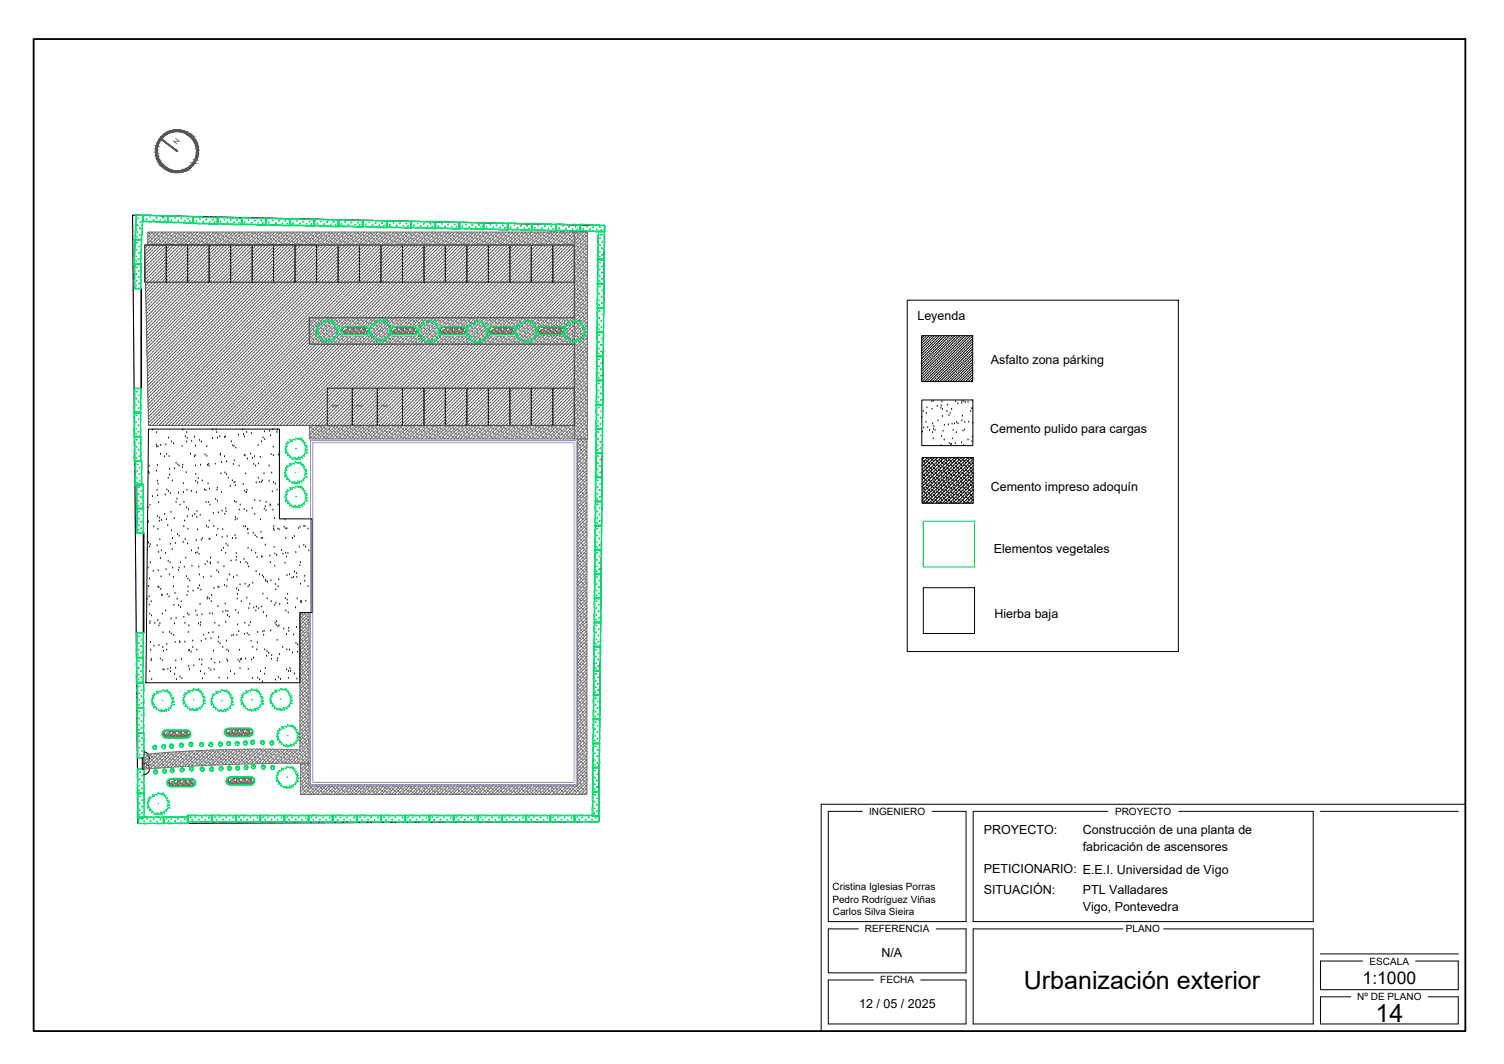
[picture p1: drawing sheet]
<svg xmlns="http://www.w3.org/2000/svg" width="420mm" height="297mm" viewBox="0 0 420 297" stroke-linecap="round" stroke-linejoin="round" font-family="sans-serif">
<defs><g id="words">
<g font-size="7">
<text x="286" y="276.2">Urbanización exterior</text>
<text x="384.3" y="285.3">14</text>
</g>
<text font-size="4.9" x="380.7" y="274.8">1:1000</text>
<g font-size="3.5">
<text x="256.3" y="89.3">Leyenda</text>
<text x="276.8" y="101.6">Asfalto zona párking</text>
<text x="276.6" y="120.8">Cemento pulido para cargas</text>
<text x="276.8" y="137.1">Cemento impreso adoquín</text>
<text x="277.6" y="154.5">Elementos vegetales</text>
<text x="277.8" y="172.5">Hierba baja</text>
<text x="274.8" y="232.8">PROYECTO:</text>
<text x="302.5" y="232.7">Construcción de una planta de</text>
<text x="302.5" y="237.6">fabricación de ascensores</text>
<text x="274.8" y="243.8">PETICIONARIO: E.E.I. Universidad de Vigo</text>
<text x="274.8" y="249.5">SITUACIÓN:</text>
<text x="302.5" y="249.5">PTL Valladares</text>
<text x="302.5" y="254.5">Vigo, Pontevedra</text>
<text x="246.3" y="267.2">N/A</text>
<text x="240" y="281.5">12 / 05 / 2025</text>
</g>
<g font-size="2.8">
<text x="242.8" y="227.5">INGENIERO</text>
<text x="311.5" y="227.5">PROYECTO</text>
<text x="232.6" y="248.6">Cristina Iglesias Porras</text>
<text x="232.5" y="252.2">Pedro Rodríguez Viñas</text>
<text x="232.7" y="255.5">Carlos Silva Sieira</text>
<text x="241.6" y="260.3">REFERENCIA</text>
<text x="314.5" y="260.3">PLANO</text>
<text x="382.6" y="269.3">ESCALA</text>
<text x="245.9" y="274.6">FECHA</text>
<text x="379.2" y="279.3">Nº DE PLANO</text>
</g>
<text font-size="2.1" fill="#545454" x="49.5" y="40.4" transform="rotate(-53 49.5 40.4)">N</text>
<g font-size=".8">
<text x="92.8" y="113.6">PMR</text>
<text x="99.4" y="113.6">PMR</text>
<text x="106.5" y="113.6">PMR</text>
</g>
</g></defs>
<!-- layer: CONSTRUCCION -->
<path d="M37 60.1l131.9 2.9-1.6 166.4-128.8 .5z" fill="none" stroke="#f0f" stroke-width=".28"/>
<!-- layer: PARCELA -->
<path d="M37 60.1l131.9 2.9-1.6 166.4-128.8 .5z" fill="none" stroke="#000" stroke-width=".28"/>
<!-- layer: Camino de piedras exterior -->
<g fill="none" stroke="#767676" stroke-width=".28">
<path d="M41.3 64.8h119.1v3.6h-119.1zM41.3 68.3l.1 .1M41.3 67.3l.3 .4M41.4 65.6l1.1 1.2M41.4 64.8l.6 .6M41.8 64.8l-.5 .5M41.8 67l1.1 1.1M42.2 68.4h.1M42.3 64.8l1.1 1.1M42.7 64.8l-1.4 1.4M42.7 66.1l1.1 1.1M43.2 67.5l.9 .9"/>
<path d="M43.6 64.8l-2.3 2.3M43.6 65.2l1.1 1.1M44.1 66.5l1.1 1.2M44.1 64.8l.2 .2M44.5 64.8l-3.2 3.2M44.5 67.9l.5 .5M45 65.6l1.1 1.2M45 64.8l.6 .6M45.4 64.8l-3.6 3.6M45.4 67l1.1 1.1M45.8 68.4h.1M45.9 64.8l1.1 1.1"/>
<path d="M46.3 64.8l-3.6 3.6M46.3 66.1l1.1 1.1M46.7 67.5l1 .9M47.2 64.8l-3.6 3.6M47.2 65.2l1.1 1.1M47.7 66.5l1.1 1.2M47.7 64.8l.2 .2M48 64.8l-3.5 3.6M48.1 67.9l.5 .5M48.6 65.6l1.1 1.2M48.6 64.8l.6 .6M48.9 64.8l-3.5 3.6"/>
<path d="M49 67l1.1 1.1M49.4 68.4h.1M49.5 64.8l1.1 1.1M49.9 64.8l-3.6 3.6M49.9 66.1l1.1 1.1M50.3 67.5l1 .9M50.8 64.8l-3.6 3.6M50.8 65.2l1.1 1.1M51.2 66.5l1.2 1.2M51.3 64.8l.2 .2M51.6 64.8l-3.5 3.6M51.7 67.9l.5 .5"/>
<path d="M52.2 65.6l1.1 1.2M52.2 64.8l.6 .6M52.5 64.8l-3.5 3.6M52.6 67l1.1 1.1M53 68.4h.1M53.1 64.8l1 1.1M53.4 64.8l-3.5 3.6M53.5 66.1l1.1 1.1M53.9 67.5l1 .9M54.4 64.8l-3.6 3.6M54.4 65.2l1.1 1.1M54.8 66.5l1.2 1.2"/>
<path d="M54.9 64.8l.2 .2M55.2 64.8l-3.6 3.6M55.3 67.9l.5 .5M55.8 65.6l1.1 1.2M55.8 64.8l.6 .6M56.1 64.8l-3.5 3.6M56.2 67l1.1 1.1M56.6 68.4h.1M56.7 64.8l1 1.1M57 64.8l-3.5 3.6M57.1 66.1l1.1 1.1M57.5 67.5l1 .9"/>
<path d="M58 64.8l-3.6 3.6M58 65.2l1.1 1.1M58.4 66.5l1.2 1.2M58.5 64.8l.2 .2M58.8 64.8l-3.6 3.6M58.9 67.9l.5 .5M59.3 65.6l1.2 1.2M59.4 64.8l.6 .6M59.7 64.8l-3.6 3.6M59.8 67l1.1 1.1M60.2 68.4h.1M60.3 64.8l1 1.1"/>
<path d="M60.6 64.8l-3.5 3.6M60.7 66.1l1.1 1.1M61.1 67.5l1 .9M61.5 64.8l-3.5 3.6M61.6 65.2l1.1 1.1M62 66.5l1.2 1.2M62.1 64.8l.1 .2M62.4 64.8l-3.6 3.6M62.5 67.9l.4 .5M62.9 65.6l1.2 1.2M62.9 64.8l.7 .6M63.3 64.8l-3.6 3.6"/>
<path d="M63.4 67l1.1 1.1M63.8 68.4h.1M63.9 64.8l1 1.1M64.2 64.8l-3.6 3.6M64.3 66.1l1.1 1.1M64.7 67.5l1 .9M65.1 64.8l-3.5 3.6M65.2 65.2l1.1 1.1M65.6 66.5l1.1 1.2M65.7 64.8l.1 .2M66 64.8l-3.6 3.6M66.1 67.9l.4 .5"/>
<path d="M66.5 65.6l1.1 1.2M66.5 64.8l.7 .6M66.9 64.8l-3.6 3.6M67 67l1.1 1.1M67.4 68.4h.1M67.4 64.8l1.1 1.1M67.8 64.8l-3.6 3.6M67.9 66.1l1.1 1.1M68.3 67.5l1 .9M68.7 64.8l-3.5 3.6M68.7 65.2l1.2 1.1M69.2 66.5l1.1 1.2"/>
<path d="M69.3 64.8l.1 .2M69.6 64.8l-3.6 3.6M69.6 67.9l.5 .5M70.1 65.6l1.1 1.2M70.1 64.8l.7 .6M70.5 64.8l-3.6 3.6M70.6 67l1.1 1.1M71 68.4h.1M71 64.8l1.1 1.1M71.4 64.8l-3.6 3.6M71.5 66.1l1.1 1.1M71.9 67.5l.9 .9"/>
<path d="M72.3 64.8l-3.6 3.6M72.3 65.2l1.2 1.1M72.8 66.5l1.1 1.2M72.9 64.8l.1 .2M73.2 64.8l-3.6 3.6M73.2 67.9l.5 .5M73.7 65.6l1.1 1.2M73.7 64.8l.7 .6M74.1 64.8l-3.6 3.6M74.1 67l1.2 1.1M74.6 68.4h.1M74.6 64.8l1.1 1.1"/>
<path d="M75 64.8l-3.6 3.6M75.1 66.1l1.1 1.1M75.5 67.5l.9 .9M75.9 64.8l-3.6 3.6M75.9 65.2l1.1 1.1M76.4 66.5l1.1 1.2M76.5 64.8l.1 .2M76.8 64.8l-3.6 3.6M76.8 67.9l.5 .5M77.3 65.6l1.1 1.2M77.3 64.8l.7 .6M77.7 64.8l-3.6 3.6"/>
<path d="M77.7 67l1.2 1.1M78.2 68.4h.1M78.2 64.8l1.1 1.1M78.6 64.8l-3.6 3.6M78.7 66.1l1.1 1.1M79.1 67.5l.9 .9M79.5 64.8l-3.6 3.6M79.5 65.2l1.1 1.1M80 66.5l1.1 1.2M80 64.8l.2 .2M80.4 64.8l-3.6 3.6M80.4 67.9l.5 .5"/>
<path d="M80.9 65.6l1.1 1.2M80.9 64.8l.6 .6M81.3 64.8l-3.6 3.6M81.3 67l1.2 1.1M81.8 68.4h.1M81.8 64.8l1.1 1.1M82.2 64.8l-3.6 3.6M82.2 66.1l1.2 1.1M82.7 67.5l.9 .9M83.1 64.8l-3.6 3.6M83.1 65.2l1.1 1.1M83.6 66.5l1.1 1.2"/>
<path d="M83.6 64.8l.2 .2M84 64.8l-3.6 3.6M84 67.9l.5 .5M84.5 65.6l1.1 1.2M84.5 64.8l.6 .6M84.9 64.8l-3.6 3.6M84.9 67l1.2 1.1M85.4 68.4h.1M85.4 64.8l1.1 1.1M85.8 64.8l-3.6 3.6M85.8 66.1l1.2 1.1M86.3 67.5l.9 .9"/>
<path d="M86.7 64.8l-3.6 3.6M86.7 65.2l1.1 1.1M87.2 66.5l1.1 1.2M87.2 64.8l.2 .2M87.6 64.8l-3.6 3.6M87.6 67.9l.5 .5M88.1 65.6l1.1 1.2M88.1 64.8l.6 .6M88.5 64.8l-3.6 3.6M88.5 67l1.1 1.1M88.9 68.4h.1M89 64.8l1.1 1.1"/>
<path d="M89.4 64.8l-3.6 3.6M89.4 66.1l1.2 1.1M89.9 67.5l.9 .9M90.3 64.8l-3.6 3.6M90.3 65.2l1.1 1.1M90.8 66.5l1.1 1.2M90.8 64.8l.2 .2M91.1 64.8l-3.5 3.6M91.2 67.9l.5 .5M91.7 65.6l1.1 1.2M91.7 64.8l.6 .6M92.1 64.8l-3.6 3.6"/>
<path d="M92.1 67l1.1 1.1M92.5 68.4h.1M92.6 64.8l1.1 1.1M93 64.8l-3.6 3.6M93 66.1l1.1 1.1M93.5 67.5l.9 .9M93.9 64.8l-3.6 3.6M93.9 65.2l1.1 1.1M94.4 66.5l1.1 1.2M94.4 64.8l.2 .2M94.7 64.8l-3.5 3.6M94.8 67.9l.5 .5"/>
<path d="M95.3 65.6l1.1 1.2M95.3 64.8l.6 .6M95.6 64.8l-3.5 3.6M95.7 67l1.1 1.1M96.1 68.4h.1M96.2 64.8l1.1 1.1M96.6 64.8l-3.6 3.6M96.6 66.1l1.1 1.1M97 67.5l1 .9M97.5 64.8l-3.6 3.6M97.5 65.2l1.1 1.1M98 66.5l1.1 1.2"/>
<path d="M98 64.8l.2 .2M98.3 64.8l-3.5 3.6M98.4 67.9l.5 .5M98.8 65.6l1.1 1.2M98.9 64.8l.6 .6M99.2 64.8l-3.5 3.6M99.3 67l1.1 1.1M99.7 68.4h.1M99.8 64.8l1.1 1.1M100.2 64.8l-3.6 3.6M100.2 66.1l1.1 1.1M100.6 67.5l1 .9"/>
<path d="M101 64.8l-3.5 3.6M101.1 65.2l1.1 1.1M101.5 66.5l1.2 1.2M101.6 64.8l.2 .2M101.9 64.8l-3.6 3.6M102 67.9l.4 .5M102.4 65.6l1.1 1.2M102.5 64.8l.6 .6M102.8 64.8l-3.5 3.6M102.9 67l1.1 1.1M103.3 68.4h.1M103.4 64.8l1 1.1"/>
<path d="M103.7 64.8l-3.5 3.6M103.8 66.1l1.1 1.1M104.2 67.5l1 .9M104.6 64.8l-3.6 3.6M104.7 65.2l1.1 1.1M105.1 66.5l1.2 1.2M105.2 64.8l.2 .2M105.5 64.8l-3.6 3.6M105.6 67.9l.4 .5M106 65.6l1.1 1.2M106.1 64.8l.6 .6M106.4 64.8l-3.5 3.6"/>
<path d="M106.5 67l1.1 1.1M106.9 68.4h.1M107 64.8l1 1.1M107.3 64.8l-3.5 3.6M107.4 66.1l1.1 1.1M107.8 67.5l1 .9M108.2 64.8l-3.6 3.6M108.3 65.2l1.1 1.1M108.7 66.5l1.2 1.2M108.8 64.8l.1 .2M109.1 64.8l-3.6 3.6M109.2 67.9l.4 .5"/>
<path d="M109.6 65.6l1.1 1.2M109.6 64.8l.7 .6M110 64.8l-3.6 3.6M110.1 67l1.1 1.1M110.5 68.4h.1M110.6 64.8l1 1.1M110.9 64.8l-3.5 3.6M111 66.1l1.1 1.1M111.4 67.5l1 .9M111.8 64.8l-3.6 3.6M111.8 65.2l1.2 1.1M112.3 66.5l1.2 1.2"/>
<path d="M112.4 64.8l.1 .2M112.7 64.8l-3.6 3.6M112.8 67.9l.4 .5M113.2 65.6l1.1 1.2M113.2 64.8l.7 .6M113.6 64.8l-3.6 3.6M113.7 67l1.1 1.1M114.1 68.4h.1M114.2 64.8l1 1.1M114.5 64.8l-3.6 3.6M114.6 66.1l1.1 1.1M115 67.5l1 .9"/>
<path d="M115.4 64.8l-3.6 3.6M115.4 65.2l1.2 1.1M115.9 66.5l1.1 1.2M116 64.8l.1 .2M116.3 64.8l-3.6 3.6M116.3 67.9l.5 .5M116.8 65.6l1.1 1.2M116.8 64.8l.7 .6M117.2 64.8l-3.6 3.6M117.3 67l1.1 1.1M117.7 68.4h.1M117.7 64.8l1.1 1.1"/>
<path d="M118.1 64.8l-3.6 3.6M118.2 66.1l1.1 1.1M118.6 67.5l.9 .9M119 64.8l-3.6 3.6M119 65.2l1.2 1.1M119.5 66.5l1.1 1.2M119.5 64.8l.2 .2M119.9 64.8l-3.6 3.6M119.9 67.9l.5 .5M120.4 65.6l1.1 1.2M120.4 64.8l.7 .6M120.8 64.8l-3.6 3.6"/>
<path d="M120.9 67l1.1 1.1M121.3 68.4h.1M121.3 64.8l1.1 1.1M121.7 64.8l-3.6 3.6M121.8 66.1l1.1 1.1M122.2 67.5l.9 .9M122.6 64.8l-3.6 3.6M122.6 65.2l1.1 1.1M123.1 66.5l1.1 1.2M123.1 64.8l.2 .2M123.5 64.8l-3.6 3.6M123.5 67.9l.5 .5"/>
<path d="M124 65.6l1.1 1.2M124 64.8l.7 .6M124.4 64.8l-3.6 3.6M124.4 67l1.2 1.1M124.9 68.4h.1M124.9 64.8l1.1 1.1M125.3 64.8l-3.6 3.6M125.3 66.1l1.1 1.1M125.8 67.5l.9 .9M126.2 64.8l-3.6 3.6M126.2 65.2l1.1 1.1M126.7 66.5l1.1 1.2"/>
<path d="M126.7 64.8l.2 .2M127.1 64.8l-3.6 3.6M127.1 67.9l.5 .5M127.6 65.6l1.1 1.2M127.6 64.8l.7 .6M128 64.8l-3.6 3.6M128 67l1.2 1.1M128.5 68.4h.1M128.5 64.8l1.1 1.1M128.9 64.8l-3.6 3.6M128.9 66.1l1.1 1.1M129.4 67.5l.9 .9"/>
<path d="M129.8 64.8l-3.6 3.6M129.8 65.2l1.1 1.1M130.3 66.5l1.1 1.2M130.3 64.8l.2 .2M130.7 64.8l-3.6 3.6M130.7 67.9l.5 .5M131.2 65.6l1.1 1.2M131.2 64.8l.6 .6M131.6 64.8l-3.6 3.6M131.6 67l1.2 1.1M132.1 68.4h.1M132.1 64.8l1.1 1.1"/>
<path d="M132.5 64.8l-3.6 3.6M132.5 66.1l1.1 1.1M133 67.5l.9 .9M133.4 64.8l-3.6 3.6M133.4 65.2l1.1 1.1M133.9 66.5l1.1 1.2M133.9 64.8l.2 .2M134.3 64.8l-3.6 3.6M134.3 67.9l.5 .5M134.7 65.6l1.2 1.2M134.8 64.8l.6 .6M135.2 64.8l-3.6 3.6"/>
<path d="M135.2 67l1.1 1.1M135.7 68.4h.1M135.7 64.8l1.1 1.1M136.1 64.8l-3.6 3.6M136.1 66.1l1.1 1.1M136.6 67.5l.9 .9M136.9 64.8l-3.5 3.6M137 65.2l1.1 1.1M137.5 66.5l1.1 1.2M137.5 64.8l.2 .2M137.9 64.8l-3.6 3.6M137.9 67.9l.5 .5"/>
<path d="M138.3 65.6l1.2 1.2M138.4 64.8l.6 .6M138.8 64.8l-3.6 3.6M138.8 67l1.1 1.1M139.2 68.4h.1M139.3 64.8l1.1 1.1M139.7 64.8l-3.6 3.6M139.7 66.1l1.1 1.1M140.2 67.5l.9 .9M140.5 64.8l-3.5 3.6M140.6 65.2l1.1 1.1M141.1 66.5l1.1 1.2"/>
<path d="M141.1 64.8l.2 .2M141.4 64.8l-3.5 3.6M141.5 67.9l.5 .5M141.9 65.6l1.2 1.2M142 64.8l.6 .6M142.4 64.8l-3.6 3.6M142.4 67l1.1 1.1M142.8 68.4h.1M142.9 64.8l1.1 1.1M143.3 64.8l-3.6 3.6M143.3 66.1l1.1 1.1M143.7 67.5l1 .9"/>
<path d="M144.1 64.8l-3.5 3.6M144.2 65.2l1.1 1.1M144.7 66.5l1.1 1.2M144.7 64.8l.2 .2M145 64.8l-3.5 3.6M145.1 67.9l.5 .5M145.5 65.6l1.1 1.2M145.6 64.8l.6 .6M145.9 64.8l-3.5 3.6M146 67l1.1 1.1M146.4 68.4h.1M146.5 64.8l1.1 1.1"/>
<path d="M146.9 64.8l-3.6 3.6M146.9 66.1l1.1 1.1M147.3 67.5l1 .9M147.7 64.8l-3.6 3.6M147.8 65.2l1.1 1.1M148.3 66.5l1.1 1.2M148.3 64.8l.2 .2M148.6 64.8l-3.5 3.6M148.7 67.9l.5 .5M149.1 65.6l1.1 1.2M149.2 64.8l.6 .6M149.5 64.8l-3.5 3.6"/>
<path d="M149.6 67l1.1 1.1M150 68.4h.1M150.1 64.8l1.1 1.1M150.5 64.8l-3.6 3.6M150.5 66.1l1.1 1.1M150.9 67.5l.9 .9M151.3 64.8l-3.6 3.6M151.4 65.2l1.1 1.1M151.8 66.5l1.2 1.2M151.8 64.8l.3 .2M152.2 64.8l-3.6 3.6M152.3 67.9l.4 .5"/>
<path d="M152.7 65.6l1.1 1.2M152.8 64.8l.6 .6M153.1 64.8l-3.5 3.6M153.2 67l1.1 1.1M153.6 68.4h.1M153.7 64.8l1 1.1M154 64.8l-3.5 3.6M154.1 66.1l1.1 1.1M154.5 67.5l.9 .9M154.9 64.8l-3.6 3.6M155 65.2l1.1 1.1M155.4 66.5l1.1 1.2"/>
<path d="M155.4 64.8l.3 .2M155.8 64.8l-3.6 3.6M155.9 67.9l.4 .5M156.3 65.6l1.1 1.2M156.4 64.8l.6 .6M156.7 64.8l-3.6 3.6M156.8 67l1.1 1.1M157.2 68.4h.1M157.3 64.8l1 1.1M157.6 64.8l-3.5 3.6M157.6 66.1l1.2 1.1M158.1 67.5l.9 .9"/>
<path d="M158.5 64.8l-3.6 3.6M158.6 65.2l1.1 1.1M159 66.5l1.1 1.2M159 64.8l.2 .2M159.4 64.8l-3.6 3.6M159.5 67.9l.4 .5M159.9 65.6l1.1 1.2M159.9 64.8l.7 .6M160.3 64.8l-3.6 3.6M160.4 67l1.1 1.1M160.4 64.8h3.7v57.7h-3.7zM160.4 79.7l.2 .1"/>
<path d="M160.4 77.8l1.1 1.1M160.4 76.9l.6 .6M160.4 76.1l.2 .1M160.4 74.3l1.1 1M160.4 73.3l.6 .6M160.4 72.5l.2 .1M160.4 70.7l1.1 1M160.4 69.8l.6 .6M160.4 68.9l.2 .1M160.8 79.1l1.1 1.1M160.8 75.6l1.1 1.1M160.8 72l1.1 1.1"/>
<path d="M160.8 68.4l1.1 1.1M160.9 64.8l1 1.1M161.2 64.8l-3.6 3.6M161.2 76.9l1.2 1.1M161.2 73.3l1.2 1.1M161.2 69.7l1.2 1.1M161.2 66.1l1.2 1.1M161.7 78.2l1.1 1.2M161.7 74.6l1.1 1.2M161.7 71.1l1.1 1.1M161.7 67.5l1.1 1.1M162.1 64.8l-3.6 3.6"/>
<path d="M162.1 79.6l1.2 1.1M162.1 76l1.2 1.1M162.1 72.4l1.2 1.1M162.1 68.8l1.2 1.1M162.1 65.2l1.2 1.1M162.6 77.3l1.1 1.2M162.6 73.7l1.1 1.2M162.6 70.1l1.1 1.2M162.6 66.5l1.1 1.2M162.6 64.8l.2 .2M163 64.8l-3.6 3.6M163.1 67.9l1 1.1-3.7 3.8"/>
<path d="M163.1 75.1l1 1.1-3.7 3.8M163.1 78.7l1 1.1M163.1 71.5l1 1.1M163.5 65.6l.6 .8-3.7 3.7M163.5 76.4l.6 .7-3.7 3.7M163.5 72.8l.6 .7M163.5 69.2l.6 .7M163.5 64.8l.6 .6M163.9 64.8l-3.6 3.6M164 70.6l.1 .3-3.7 3.7M164 77.8l.1 .2M164 74.2l.1 .2"/>
<path d="M164 67l.1 .2M164.1 65.5l-3.7 3.7M164.1 67.3l-3.7 3.7M164.1 68.1l-3.7 3.8M164.1 70l-3.7 3.6M164.1 71.7l-3.7 3.8M164.1 72.6l-3.7 3.8M164.1 73.6l-3.7 3.6M164.1 74.5l-3.7 3.6M164.1 75.3l-3.7 3.8M164.1 78l-3.7 3.7M164.1 78.9l-3.7 3.8"/>
<path d="M164.1 79.8l-3.7 3.8M86.4 88.7h74v7.4h-74zM86.4 94.5l.1 .1M86.4 92.7l1 1M86.4 95.4l.6 .6M86.4 91.8l.6 .6M86.4 90.9l.1 .1M86.4 89.1l1 1M86.7 93.9l1.1 1.2M86.7 90.4l1.1 1.1M86.9 88.7l.1 .1M87 88.7l-.6 .6"/>
<path d="M87.2 95.3l.8 .8M87.2 91.7l1.1 1.1M87.6 93l1.1 1.2M87.6 89.4l1.1 1.2M87.8 88.7l.5 .5M87.9 88.7l-1.5 1.5M88.1 94.4l1.1 1.1M88.1 90.8l1.1 1.1M88.5 95.7l.4 .4M88.5 92.1l1.1 1.2M88.6 88.7l1 1M88.8 88.7l-2.4 2.4"/>
<path d="M88.9 93.5l1.2 1.1M88.9 89.9l1.2 1.1M89.4 94.9l1.2 1.1M89.4 91.3l1.2 1.1M89.7 88.7l-3.3 3.3M89.9 92.6l1.1 1.1M89.9 89l1.1 1.1M90.3 93.9l1.1 1.2M90.3 90.4l1.1 1.1M90.5 88.7l.1 .1M90.6 88.7l-4.2 4.2M90.8 95.3l.7 .8"/>
<path d="M90.8 91.7l1.1 1.1M91.2 93l1.1 1.2M91.2 89.4l1.1 1.2M91.4 88.7l.5 .5M91.5 88.7l-5.1 5.1M91.7 94.4l1.1 1.1M91.7 90.8l1.1 1.1M92.1 95.7l.4 .4M92.1 92.1l1.1 1.2M92.2 88.7l1 1M92.4 88.7l-6 6M92.5 93.5l1.2 1.1"/>
<path d="M92.5 89.9l1.2 1.1M93 94.9l1.1 1.1M93 91.3l1.1 1.1M93.3 88.7l-6.9 6.9M93.5 92.6l1.1 1.1M93.5 89l1.1 1.1M93.9 93.9l1.1 1.2M93.9 90.4l1.1 1.1M94.1 88.7v.1M94.2 88.7l-7.4 7.4M94.4 95.3l.7 .8M94.4 91.7l.8 .8"/>
<path d="M94.8 93l1.1 1.2M94.8 89.4l1.1 1.2M95 88.7l.5 .5M95.1 88.7l-7.4 7.4M95.2 92.2l-3.9 3.9M95.3 94.4l1.1 1.1M95.3 90.8l.5 .5M95.3 92.9l-3.1 3.2M95.7 95.7l.3 .4M95.8 93.4l-2.7 2.7M95.8 88.7l1 1M96 88.7l-7.4 7.4"/>
<path d="M96.1 93.5l1.2 1.1M96.1 89.9l1.2 1.1M96.6 93.5l-2.6 2.6M96.6 94.9l1.1 1.1M96.9 88.7l-7.4 7.4M97 89l1.2 1.1M97.5 93.5l-2.6 2.6M97.5 93.9l1.1 1.2M97.5 90.4l.8 .7M97.6 88.7l.1 .1M97.8 88.7l-7.4 7.4M98 93.5l.2 .2"/>
<path d="M98 95.3l.7 .8M98.4 93.5l-2.6 2.6M98.4 89.4l1.1 1.2M98.6 88.7l.5 .5M98.7 88.7l-2.4 2.4M98.8 94.4l1.1 1.1M98.8 93.5l.7 .7M98.8 90.8l.3 .3M99.3 93.5l-2.6 2.6M99.3 95.7l.3 .4M99.4 88.7l1 1M99.6 88.7l-2.4 2.4"/>
<path d="M99.7 89.9l1.2 1.1M99.8 93.5l1.1 1.1M100.2 93.5l-2.6 2.6M100.2 94.9l1.1 1.1M100.5 88.7l-2.4 2.4M100.6 89l1.2 1.1M101 93.5l-2.5 2.6M101.1 93.9l1.1 1.2M101.1 90.4l.8 .7M101.2 88.7l.1 .1M101.4 88.7l-2.4 2.4M101.5 95.3l.8 .8"/>
<path d="M101.6 93.5l.2 .2M101.9 93.5l-2.5 2.6M102 89.4l1.1 1.2M102.2 88.7l.5 .5M102.3 88.7l-2.4 2.4M102.4 93.5l.7 .7M102.4 94.4l1.1 1.1M102.4 90.8l1.1 1.1M102.9 95.7l.3 .4M103 88.7l1 1M103.2 88.7l-2.4 2.4M103.2 92.4l.8 .9"/>
<path d="M103.3 93.5l1.1 1.1M103.3 89.9l1.1 1.1M103.8 94.9l1.1 1.1M103.8 91.3l1.1 1.1M104.1 88.7l-2.5 2.4M104.2 92.6l1.2 1.1M104.2 89l1.2 1.1M104.7 93.9l1.1 1.2M104.7 90.4l1.1 1.1M104.8 88.7l.1 .1M105 88.7l-2.6 2.5M105.1 95.3l.8 .8"/>
<path d="M105.1 91.7l1.2 1.1M105.6 93l1.1 1.2M105.6 89.4l1.1 1.2M105.7 88.7l.6 .5M105.9 88.7l-2.9 2.9M106 94.4l1.1 1.1M106 90.8l1.1 1.1M106.5 95.7l.3 .4M106.5 92.1l1.1 1.2M106.6 88.7l1 1M106.8 88.7l-3.6 3.6M106.9 93.5l1.1 1.1"/>
<path d="M106.9 89.9l1.1 1.1M107.4 94.9l1.1 1.1M107.4 91.3l1.1 1.1M107.7 88.7l-7.4 7.4M107.8 92.6l1.1 1.1M107.8 89l1.1 1.1M108.3 93.9l1.1 1.2M108.3 90.4l1 1M108.4 88.7l.1 .1M108.6 88.7l-7.4 7.4M108.7 95.3l.8 .8M108.7 91.7l.2 .2"/>
<path d="M108.9 92l-4.1 4.1M109 92.8l-3.3 3.3M109.2 89.4l1.1 1.2M109.3 88.7l.6 .5M109.3 93.3l-2.7 2.8M109.5 88.7l-7.4 7.4M109.5 93.4l.8 .8M109.6 94.4l1.1 1.1M109.6 90.8l.3 .3M110 93.5l-2.5 2.6M110.1 95.7l.3 .4M110.2 88.7l1 1"/>
<path d="M110.4 88.7l-7.4 7.4M110.5 93.5l1.1 1.1M110.5 89.9l1.1 1.1M111 93.5l-2.6 2.6M111 94.9l1.1 1.1M111.3 88.7l-7.4 7.4M111.4 89l1.1 1.1M111.8 93.5l-2.5 2.6M111.8 93.9l1.2 1.2M111.8 90.4l.8 .7M112 88.7l.1 .1M112.2 88.7l-2.5 2.5"/>
<path d="M112.3 95.3l.8 .8M112.4 93.5l.1 .2M112.7 93.5l-2.5 2.6M112.8 89.4l1.1 1.2M112.9 88.7l.6 .5M113.1 88.7l-2.4 2.4M113.2 94.4l1.1 1.1M113.2 90.8l.3 .3M113.2 93.5l.7 .7M113.6 93.5l-2.5 2.6M113.7 95.7l.3 .4M113.8 88.7l1 1"/>
<path d="M114 88.7l-2.5 2.4M114.1 89.9l1.1 1.1M114.1 93.5l1.1 1.1M114.5 93.5l-2.5 2.6M114.6 94.9l1.1 1.1M114.9 88.7l-2.5 2.4M115 89l1.1 1.1M115.4 93.5l-2.5 2.6M115.4 93.9l1.2 1.2M115.6 88.7l.1 .1M115.7 88.7l-2.4 2.4M115.9 95.3l.8 .8"/>
<path d="M115.9 93.5l.2 .2M116.3 89.4l1.2 1.2M116.5 93.2l1 1M116.5 88.7l.5 .5M116.7 88.7l-2.5 2.4M116.8 92.6l.2 .2M116.8 90.8l1.1 1.1M116.8 94.4l1.1 1.1M117.3 95.7l.3 .4M117.3 92.1l1.1 1.2M117.4 88.7l1 1M117.6 88.7l-2.5 2.4"/>
<path d="M117.7 93.5l1.1 1.1M117.7 89.9l1.1 1.1M118.2 91.3l1.1 1.1M118.2 94.9l1.1 1.1M118.4 88.7l-2.4 2.5M118.6 92.6l1.1 1.1M118.6 89l1.1 1.1M119 93.9l1.2 1.2M119 90.4l1.2 1.1M119.2 88.7l.1 .1M119.3 88.7l-2.8 2.8-1.1-1.1M119.5 95.3l.8 .8"/>
<path d="M119.5 91.7l1.1 1.1M119.9 93l1.2 1.2M119.9 89.4l1.2 1.2M120.1 88.7l.5 .5M120.2 88.7l-3.4 3.4M120.4 94.4l1.1 1.1M120.4 90.8l1.1 1.1M120.9 95.7l.3 .4M120.9 92.1l1.1 1.2M121 88.7l1 1M121.2 88.7l-7.4 7.4M121.3 93.5l1.1 1.1"/>
<path d="M121.3 89.9l1.1 1.1M121.8 94.9l1.1 1.1M121.8 91.3l.8 .8M122 88.7l-7.3 7.4M122.2 92.6l1.1 1.1M122.2 89l1.1 1.1M122.6 92.7l-3.4 3.4M122.6 93.9l1.1 1.2M122.6 90.4l.8 .8M122.8 88.7l.1 .1M122.9 88.7l-7.3 7.4M122.9 93.2l-2.8 2.9"/>
<path d="M123.1 95.3l.8 .8M123.5 93.5l-2.6 2.6M123.5 89.4l1.2 1.2M123.7 88.7l.5 .5M123.8 88.7l-7.3 7.4M124 94.4l1.1 1.1M124 93.5l.7 .7M124 90.8l.3 .3M124.4 93.5l-2.6 2.6M124.4 95.7l.4 .4M124.6 88.7l1 1M124.8 88.7l-7.5 7.4"/>
<path d="M124.9 89.9l1.1 1.1M124.9 93.5l1.1 1.1M125.3 93.5l-2.5 2.6M125.3 94.9l1.1 1.1M125.6 88.7l-7.3 7.4M125.8 89l1.1 1.1M126.2 93.5l-2.5 2.6M126.2 93.9l1.1 1.2M126.2 90.4l.8 .7M126.4 88.7v.1M126.5 88.7l-2.4 2.4M126.7 95.3l.8 .8"/>
<path d="M126.7 93.5l.2 .2M127.1 93.5l-2.6 2.6M127.1 89.4l1.2 1.2M127.3 88.7l.5 .5M127.4 88.7l-2.4 2.4M127.6 94.4l1.1 1.1M127.6 93.5l.7 .7M127.6 90.8l.3 .3M128 93.5l-2.6 2.6M128 95.7l.4 .4M128.2 88.7l1 1M128.3 88.7l-2.4 2.4"/>
<path d="M128.5 89.9l1.1 1.1M128.5 93.5l1.1 1.1M128.9 93.5l-2.5 2.6M128.9 94.9l1.1 1.1M129.2 88.7l-2.4 2.4M129.4 89l1.1 1.1M129.8 90.4l1.1 1.1M129.8 93.9l1.1 1.2M130 88.7v.1M130 93.3l-2.7 2.8M130 93.3l.5 .4M130.1 88.7l-2.4 2.4"/>
<path d="M130.3 95.3l.8 .8M130.4 91.8l1 1M130.7 93l1.1 1.2M130.7 89.4l1.1 1.2M130.9 88.7l.5 .5M131 88.7l-2.4 2.4M131.2 94.4l1.1 1.1M131.2 90.8l1.1 1.1M131.6 92.1l1.2 1.2M131.6 95.7l.4 .4M131.8 88.7l1 1M131.9 88.7l-2.4 2.4"/>
<path d="M132.1 93.5l1.1 1.1M132.1 89.9l1.1 1.1M132.5 94.9l1.1 1.1M132.5 91.3l1.1 1.1M132.8 88.7l-2.7 2.7M133 92.6l1.1 1.1M133 89l1.1 1.1M133.4 93.9l1.1 1.2M133.4 90.4l1.1 1.1M133.6 88.7v.1M133.7 88.7l-3.2 3.2M133.9 95.3l.8 .8"/>
<path d="M133.9 91.7l1.1 1.1M134.3 93l1.1 1.2M134.3 89.4l1.1 1.2M134.5 88.7l.5 .5M134.6 88.7l-4.3 4.3M134.7 94.4l1.2 1.1M134.7 90.8l1.2 1.1M135.2 95.7l.4 .4M135.2 92.1l1.1 1.2M135.3 88.7l1 1M135.5 88.7l-7.4 7.4M135.7 89.9l1.1 1.1"/>
<path d="M135.7 93.5l1.1 1.1M136.1 94.9l1.1 1.1M136.1 91.3l.3 .3M136.2 92.5l-3.6 3.6M136.4 88.7l-7.4 7.4M136.5 93.1l-3 3M136.6 89l1.1 1.1M137 93.9l1.1 1.2M137 90.4l.8 .7M137 93.5l-2.6 2.6M137.2 88.7v.1M137.3 88.7l-7.4 7.4"/>
<path d="M137.5 95.3l.8 .8M137.5 93.5l.2 .2M137.9 93.5l-2.6 2.6M137.9 89.4l1.1 1.2M138 88.7l.6 .5M138.2 88.7l-7.3 7.4M138.3 90.8l.4 .3M138.3 94.4l1.2 1.1M138.4 93.5l.6 .7M138.8 93.5l-2.6 2.6M138.8 95.7l.3 .4M138.9 88.7l1 1"/>
<path d="M139.1 88.7l-7.4 7.4M139.2 89.9l1.2 1.1M139.3 93.5l1.1 1.1M139.7 93.5l-2.6 2.6M139.7 94.9l1.1 1.1M140 88.7l-2.4 2.4M140.2 89l1.1 1.1M140.6 93.5l-2.6 2.6M140.6 93.9l1.1 1.2M140.6 90.4l.8 .7M140.8 88.7v.1M140.9 88.7l-2.4 2.4"/>
<path d="M141.1 93.5l.2 .2M141.1 95.3l.7 .8M141.5 93.5l-2.6 2.6M141.5 89.4l1.1 1.2M141.6 88.7l.6 .5M141.8 88.7l-2.4 2.4M141.9 94.4l1.2 1.1M141.9 90.8l.4 .3M142 93.5l.6 .7M142.4 93.5l-2.6 2.6M142.4 95.7l.3 .4M142.5 88.7l1 1"/>
<path d="M142.7 88.7l-2.4 2.4M142.8 89.9l1.2 1.1M142.9 93.5l1.1 1.1M143.3 93.5l-2.6 2.6M143.3 94.9l1.1 1.1M143.6 88.7l-2.4 2.4M143.7 89l1.2 1.1M144.1 92.9l.8 .8M144.2 93.9l1.1 1.2M144.2 92.1l.2 .3M144.2 90.4l1.1 1.1M144.4 88.7v.1"/>
<path d="M144.5 88.7l-2.4 2.4M144.7 95.3l.7 .8M144.7 91.7l1.1 1.1M145.1 89.4l1.1 1.2M145.1 93l1.1 1.2M145.2 88.7l.6 .5M145.4 88.7l-2.4 2.4M145.5 94.4l1.1 1.1M145.5 90.8l1.1 1.1M146 95.7l.3 .4M146 92.1l1.1 1.2M146.1 88.7l1 1"/>
<path d="M146.3 88.7l-2.6 2.6M146.4 93.5l1.2 1.1M146.4 89.9l1.2 1.1M146.9 94.9l1.1 1.1M146.9 91.3l1.1 1.1M147.2 88.7l-3.1 3.1M147.3 92.6l1.2 1.1M147.3 89l1.2 1.1M147.8 90.4l1.1 1.1M147.8 93.9l1.1 1.2M147.9 88.7l.1 .1M148.1 88.7l-4 3.9"/>
<path d="M148.3 95.3l.7 .8M148.3 91.7l1.1 1.1M148.7 93l1.1 1.2M148.7 89.4l1.1 1.2M148.8 88.7l.6 .5M149 88.7l-7.4 7.4M149.1 94.4l1.1 1.1M149.1 90.8l.9 .9M149.6 95.7l.3 .4M149.6 92.1l.3 .3M149.7 88.7l1 1M149.9 92.3l-3.8 3.8"/>
<path d="M149.9 88.7l-7.4 7.4M150 93.5l1.2 1.1M150 89.9l1.2 1.1M150.1 93l-3.1 3.1M150.5 91.3h.1M150.5 94.9l1.1 1.1M150.6 93.4l-2.7 2.7M150.8 88.7l-7.4 7.4M150.9 89l1.2 1.1M151.3 93.5l-2.5 2.6M151.4 90.4l.7 .7M151.4 93.9l1.1 1.2"/>
<path d="M151.5 88.7l.1 .1M151.7 88.7l-7.4 7.4M151.8 95.3l.8 .8M151.8 93.5l.3 .2M152.2 93.5l-2.5 2.6M152.3 89.4l1.1 1.2M152.4 88.7l.6 .5M152.6 88.7l-7.4 7.4M152.7 93.5l.7 .7M152.7 94.4l1.1 1.1M152.7 90.8l.3 .3M153.2 93.5l-2.6 2.6"/>
<path d="M153.2 95.7l.3 .4M153.3 88.7l1 1M153.5 88.7l-2.5 2.4M153.6 93.5l1.1 1.1M153.6 89.9l1.1 1.1M154.1 93.5l-2.6 2.6M154.1 94.9l1.1 1.1M154.4 88.7l-2.5 2.4M154.5 89l1.2 1.1M154.9 93.5l-2.5 2.6M155 90.4l.7 .7M155 93.9l1.1 1.2"/>
<path d="M155.1 88.7l.1 .1M155.3 88.7l-2.4 2.4M155.4 95.3l.8 .8M155.4 93.5l.3 .2M155.8 93.5l-2.5 2.6M155.9 89.4l1.1 1.2M156 88.7l.5 .5M156.2 88.7l-2.4 2.4M156.3 94.4l1.1 1.1M156.3 90.8l.3 .3M156.3 93.5l.7 .7M156.7 93.5l-2.5 2.6"/>
<path d="M156.8 95.7l.3 .4M156.9 88.7l1 1M157.1 88.7l-2.5 2.4M157.2 93.5l1.1 1.1M157.2 89.9l1.1 1.1M157.6 93l.3 .3M157.6 94.9l1.2 1.1M157.6 91.3l1.2 1.1M157.9 88.7l-2.4 2.4M158.1 89l1.1 1.1M158.1 92.6l1.1 1.1M158.6 90.4l1.1 1.1"/>
<path d="M158.6 93.9l1.1 1.2M158.7 88.7l.1 .1M158.9 88.7l-2.4 2.4M159 95.3l.8 .8M159 91.7l1.1 1.1M159.5 93l1.1 1.2M159.5 89.4l1.1 1.2M159.6 88.7l.5 .5M159.8 88.7l-2.6 2.6M159.9 94.4l1.1 1.1M159.9 90.8l1.1 1.1M160.4 95.7l1.1 1.1"/>
<path d="M160.4 92.1l1.1 1.2M160.4 99.4l1.1 1M160.4 98.5l.6 .6M160.4 97.6l.2 .2M160.4 88.6l1.1 1.1M160.4 87.7l.6 .6M160.4 86.9l.2 .1M160.4 85l1.1 1.1M160.4 84.1l.6 .6M160.4 83.3l.2 .1M160.4 81.4l1.1 1.1M160.4 80.5l.6 .6"/>
<path d="M160.8 97.1l1.1 1.1M160.8 93.5l1.1 1.1M160.8 89.9l1.1 1.1M160.8 86.3l1.1 1.1M160.8 82.7l1.1 1.1M161.2 98.5l1.2 1.1M161.2 94.9l1.2 1.1M161.2 91.3l1.2 1.1M161.2 87.7l1.2 1.1M161.2 84.1l1.2 1.1M161.2 80.5l1.2 1.1M161.7 99.8l1.1 1.1"/>
<path d="M161.7 96.2l1.1 1.1M161.7 92.6l1.1 1.1M161.7 89l1.1 1.1M161.7 85.4l1.1 1.1M161.7 81.8l1.1 1.2M162.1 97.5l1.2 1.2M162.1 93.9l1.2 1.2M162.1 90.4l1.2 1.1M162.1 86.8l1.2 1.1M162.1 83.2l1.2 1.1M162.6 98.9l1.1 1.1M162.6 95.3l1.1 1.1"/>
<path d="M162.6 91.7l1.1 1.1M162.6 88.1l1.1 1.1M162.6 84.5l1.1 1.1M162.6 80.9l1.1 1.1M163.1 93l1 1.2-3.7 3.7M163.1 96.6l1 1.1M163.1 89.4l1 1.1M163.1 85.9l1 1M163.1 82.3l1 1.1M163.5 83.6l.6 .7-3.7 3.7M163.5 98l.6 .6M163.5 94.4l.6 .6"/>
<path d="M163.5 90.8l.6 .6M163.5 87.2l.6 .7M163.5 80l.6 .7M164 81.4l.1 .2-3.7 3.7M164 88.5l.1 .3-7.2 7.3M164 99.3l.1 .2M164 95.7l.1 .3M164 92.1l.1 .3M164 84.9l.1 .3M164.1 91.5l-4.5 4.6M164.1 99.6l-3.7 3.7M164.1 80.7l-3.7 3.7"/>
<path d="M164.1 82.5l-3.7 3.7M164.1 83.4l-3.7 3.8M164.1 85.2l-6.4 6.5M164.1 86.1l-6.2 6.3M164.1 87l-9 9.1M164.1 87.9l-8.1 8.2M164.1 89.7l-6.3 6.4M164.1 90.6l-5.4 5.5M164.1 92.4l-3.7 3.7M164.1 93.3l-3.7 3.7M164.1 95.1l-3.7 3.7M164.1 96l-3.7 3.7"/>
<path d="M164.1 96.9l-3.7 3.7M164.1 97.8l-3.7 3.7M164.1 98.7l-3.7 3.7M86.4 118.8h74v3.7h-74zM86.6 118.8l-.2 .1M86.7 119.1l1.1 1.1M87.3 118.8l.1 .1M87.5 118.8l-1.1 .9M88.1 119.5l1.1 1.2M88.2 118.8l.5 .5M88.4 118.8l-2 1.9M89.1 118.8l1 .9"/>
<path d="M89.3 118.8l-2.9 2.8M90.2 118.8l-3.8 3.7M90.3 119.1l1.1 1.1M90.9 118.8l.1 .1M91.1 118.8l-3.8 3.7M91.7 119.5l1.1 1.2M91.8 118.8l.5 .5M91.9 118.8l-3.7 3.7M92.7 118.8l1 .9M92.9 118.8l-3.8 3.7M93.8 118.8l-3.8 3.7M93.9 119.1l1.1 1.1"/>
<path d="M94.5 118.8l.1 .1M94.7 118.8l-3.8 3.7M95.3 119.5l1.1 1.2M95.4 118.8l.5 .5M95.5 118.8l-3.7 3.7M96.3 118.8l1 .9M96.4 118.8l-3.7 3.7M97.4 118.8l-3.8 3.7M97.5 119.1l1.1 1.1M98.1 118.8l.1 .1M98.3 118.8l-3.8 3.7M98.8 119.5l1.1 1.2"/>
<path d="M99 118.8l.5 .5M99.1 118.8l-3.7 3.7M99.9 118.8l1 .9M100 118.8l-3.7 3.7M100.9 118.8l-3.7 3.7M101.1 119.1l1.1 1.1M101.7 118.8l.1 .1M101.9 118.8l-3.8 3.7M102.4 119.5l1.1 1.2M102.6 118.8l.5 .5M102.7 118.8l-3.7 3.7M103.5 118.8l.9 .9"/>
<path d="M103.6 118.8l-3.7 3.7M104.5 118.8l-3.7 3.7M104.7 119.1l1.1 1.1M105.3 118.8l.1 .1M105.5 118.8l-3.8 3.7M106 119.5l1.1 1.2M106.2 118.8l.5 .5M106.3 118.8l-3.7 3.7M107.1 118.8l.9 .9M107.2 118.8l-3.7 3.7M108.1 118.8l-3.7 3.7M108.3 119.1l1.1 1.1"/>
<path d="M108.9 118.8v.1M109 118.8l-3.7 3.7M109.6 119.5l1.1 1.2M109.8 118.8l.5 .5M109.9 118.8l-3.7 3.7M110.7 118.8l.9 .9M110.8 118.8l-3.7 3.7M111.7 118.8l-3.7 3.7M111.8 119.1l1.2 1.1M112.4 118.8l.1 .1M112.6 118.8l-3.7 3.7M113.2 119.5l1.1 1.2"/>
<path d="M113.4 118.8l.5 .5M113.5 118.8l-3.7 3.7M114.3 118.8l.9 .9M114.4 118.8l-3.7 3.7M115.3 118.8l-3.8 3.7M115.4 119.1l1.2 1.1M116 118.8l.1 .1M116.2 118.8l-3.7 3.7M116.8 119.5l1.1 1.2M116.9 118.8l.6 .5M117.1 118.8l-3.7 3.7M117.9 118.8l.9 .9"/>
<path d="M118 118.8l-3.7 3.7M118.9 118.8l-3.8 3.7M119 119.1l1.2 1.1M119.6 118.8l.1 .1M119.8 118.8l-3.7 3.7M120.4 119.5l1.1 1.2M120.5 118.8l.6 .5M120.7 118.8l-3.7 3.7M121.5 118.8l.9 .9M121.6 118.8l-3.7 3.7M122.5 118.8l-3.8 3.7M122.6 119.1l1.1 1.1"/>
<path d="M123.2 118.8l.1 .1M123.4 118.8l-3.8 3.7M124 119.5l1.1 1.2M124.1 118.8l.6 .5M124.3 118.8l-3.7 3.7M125 118.8l1 .9M125.2 118.8l-3.7 3.7M126.1 118.8l-3.8 3.7M126.2 119.1l1.1 1.1M126.8 118.8l.1 .1M127 118.8l-3.8 3.7M127.6 119.5l1.1 1.2"/>
<path d="M127.7 118.8l.6 .5M127.9 118.8l-3.8 3.7M128.6 118.8l1 .9M128.8 118.8l-3.7 3.7M129.7 118.8l-3.8 3.7M129.8 119.1l1.1 1.1M130.4 118.8l.1 .1M130.6 118.8l-3.8 3.7M131.2 119.5l1.1 1.2M131.3 118.8l.5 .5M131.5 118.8l-3.8 3.7M132.2 118.8l1 .9"/>
<path d="M132.4 118.8l-3.7 3.7M133.3 118.8l-3.8 3.7M133.4 119.1l1.1 1.1M134 118.8l.1 .1M134.2 118.8l-3.8 3.7M134.7 119.5l1.2 1.2M134.9 118.8l.5 .5M135.1 118.8l-3.8 3.7M135.8 118.8l1 .9M136 118.8l-3.8 3.7M136.9 118.8l-3.8 3.7M137 119.1l1.1 1.1"/>
<path d="M137.6 118.8l.1 .1M137.8 118.8l-3.8 3.7M138.3 119.5l1.2 1.2M138.5 118.8l.5 .5M138.6 118.8l-3.7 3.7M139.4 118.8l1 .9M139.6 118.8l-3.8 3.7M140.5 118.8l-3.8 3.7M140.6 119.1l1.1 1.1M141.2 118.8l.1 .1M141.4 118.8l-3.8 3.7M141.9 119.5l1.2 1.2"/>
<path d="M142.1 118.8l.5 .5M142.2 118.8l-3.7 3.7M143 118.8l1 .9M143.2 118.8l-3.8 3.7M144.1 118.8l-3.8 3.7M144.2 119.1l1.1 1.1M144.8 118.8l.1 .1M144.9 118.8l-3.7 3.7M145.5 119.5l1.1 1.2M145.7 118.8l.5 .5M145.8 118.8l-3.7 3.7M146.6 118.8l1 .9"/>
<path d="M146.7 118.8l-3.7 3.7M147.7 118.8l-3.8 3.7M147.8 119.1l1.1 1.1M148.4 118.8l.1 .1M148.5 118.8l-3.7 3.7M149.1 119.5l1.1 1.2M149.3 118.8l.5 .5M149.4 118.8l-3.7 3.7M150.2 118.8l1 .9M150.3 118.8l-3.7 3.7M151.2 118.8l-3.7 3.7M151.4 119.1l1.1 1.1"/>
<path d="M152 118.8l.1 .1M152.1 118.8l-3.7 3.7M152.7 119.5l1.1 1.2M152.9 118.8l.5 .5M153 118.8l-3.7 3.7M153.8 118.8l.9 .9M153.9 118.8l-3.7 3.7M154.8 118.8l-3.7 3.7M155 119.1l1.1 1.1M155.6 118.8l.1 .1M155.7 118.8l-3.7 3.7M156.3 119.5l1.1 1.2"/>
<path d="M156.5 118.8l.5 .5M156.6 118.8l-3.7 3.7M157.4 118.8l.9 .9M157.5 118.8l-3.7 3.7M158.4 118.8l-3.7 3.7M158.6 119.1l1.1 1.1M159.1 118.8l.1 .1M159.3 118.8l-3.7 3.7M159.9 119.5l1.1 1.2M160.1 118.8l.5 .5M160.2 118.8l-3.7 3.7M160.4 117.4l1.1 1"/>
<path d="M160.4 116.5l.6 .6M160.4 115.6l.2 .1M160.4 113.8l1.1 1M160.4 112.9l.6 .6M160.4 112l.2 .1M160.4 110.2l1.1 1M160.4 109.3l.6 .6M160.4 108.4l.2 .1M160.4 106.6l1.1 1M160.4 105.7l.6 .6M160.4 104.8l.2 .1M160.4 103l1.1 1"/>
<path d="M160.4 102.1l.6 .6M160.4 101.2l.2 .1M160.8 118.6l1.1 1.1M160.8 115l1.1 1.1M160.8 111.4l1.1 1.2M160.8 107.9l1.1 1.1M160.8 104.3l1.1 1.1M160.8 100.7l1.1 1.1M161.2 116.4l1.2 1.1M161.2 112.8l1.2 1.1M161.2 109.2l1.2 1.1M161.2 105.6l1.2 1.2"/>
<path d="M161.2 102l1.2 1.2M161.7 117.8l1.1 1.1M161.7 114.2l1.1 1.1M161.7 110.6l1.1 1.1M161.7 107l1.1 1.1M161.7 103.4l1.1 1.1M162.1 119.1l1.2 1.1M162.1 115.5l1.2 1.1M162.1 111.9l1.2 1.1M162.1 108.3l1.2 1.1M162.1 104.7l1.2 1.2M162.1 101.1l1.2 1.2"/>
<path d="M162.6 116.8l1.1 1.2M162.6 113.3l1.1 1.1M162.6 109.7l1.1 1.1M162.6 106.1l1.1 1.1M162.6 102.5l1.1 1.1M163.1 118.2l1 1.1M163.1 114.6l1 1.1M163.1 111l1 1.1M163.1 107.4l1 1.1M163.1 103.8l1 1.1M163.1 100.2l1 1.1M163.5 101.6l.6 .7-3.7 3.7"/>
<path d="M163.5 108.7l.6 .8-3.7 3.7M163.5 119.5l.6 .7M163.5 115.9l.6 .7M163.5 112.3l.6 .7M163.5 105.2l.6 .6M164 106.5l.1 .3-3.7 3.7M164 117.3l.1 .2M164 113.7l.1 .2M164 110.1l.1 .2M164 102.9l.1 .2M164.1 115.7l-6.7 6.8M164.1 116.7l-5.8 5.8"/>
<path d="M164.1 117.5l-4.9 5M164.1 118.4l-4 4.1M164.1 100.5l-3.7 3.7M164.1 101.4l-3.7 3.7M164.1 112.2l-3.7 3.7M164.1 103.2l-3.7 3.7M164.1 104.1l-3.7 3.7M164.1 105l-3.7 3.7M164.1 105.9l-3.7 3.7M164.1 107.7l-3.7 3.7M164.1 108.6l-3.7 3.7M164.1 110.3l-3.7 3.8"/>
<path d="M164.1 111.2l-3.7 3.8M164.1 113.1l-3.7 3.7M164.1 113.9l-3.7 3.8M164.1 114.8l-3.7 3.8M164.1 119.3l-3.1 3.2M86.4 121.5l1 1M86.4 120.6l.6 .5M87.2 120.4l1.1 1.2M87.6 121.8l.7 .7M88.5 120.9l1.1 1.1M88.9 122.2l.3 .3M89.4 120l1.2 1.1"/>
<path d="M89.9 121.3l1.1 1.2M90.8 120.4l1.1 1.2M91.2 121.8l.7 .7M92.1 120.9l1.1 1.1M92.5 122.2l.3 .3M93 120l1.1 1.1M93.5 121.3l1.1 1.2M94.4 120.4l1.1 1.2M94.8 121.8l.7 .7M95.7 120.9l1.1 1.1M96.1 122.2l.3 .3M96.6 120l1.1 1.1"/>
<path d="M97 121.3l1.2 1.2M98 120.4l1.1 1.2M98.4 121.8l.7 .7M99.3 120.9l1.1 1.1M99.7 122.2l.3 .3M100.2 120l1.1 1.1M100.6 121.3l1.2 1.2M101.5 120.4l1.2 1.2M102 121.8l.7 .7M102.9 120.9l1.1 1.1M103.3 122.2l.3 .3M103.8 120l1.1 1.1"/>
<path d="M104.2 121.3l1.2 1.2M105.1 120.4l1.2 1.2M105.6 121.8l.7 .7M106.5 120.9l1.1 1.1M106.9 122.2l.3 .3M107.4 120l1.1 1.1M107.8 121.3l1.1 1.2M108.7 120.4l1.2 1.2M109.2 121.8l.7 .7M110.1 120.9l1.1 1.1M110.5 122.2l.3 .3M111 120l1.1 1.1"/>
<path d="M111.4 121.3l1.1 1.2M112.3 120.4l1.2 1.2M112.8 121.8l.7 .7M113.7 120.9l1.1 1.1M114.1 122.2l.3 .3M114.6 120l1.1 1.1M115 121.3l1.1 1.2M115.9 120.4l1.1 1.2M116.3 121.8l.8 .7M117.3 120.9l1.1 1.1M117.7 122.2l.3 .3M118.2 120l1.1 1.1"/>
<path d="M118.6 121.3l1.1 1.2M119.5 120.4l1.1 1.2M119.9 121.8l.8 .7M120.9 120.9l1.1 1.1M121.3 122.2l.3 .3M121.8 120l1.1 1.1M122.2 121.3l1.1 1.2M123.1 120.4l1.1 1.2M123.5 121.8l.8 .7M124.4 120.9l1.2 1.1M124.9 122.2l.3 .3M125.3 120l1.1 1.1"/>
<path d="M125.8 121.3l1.1 1.2M126.7 120.4l1.1 1.2M127.1 121.8l.8 .7M128 120.9l1.2 1.1M128.5 122.2l.3 .3M128.9 120l1.1 1.1M129.4 121.3l1.1 1.2M130.3 120.4l1.1 1.2M130.7 121.8l.7 .7M131.6 120.9l1.2 1.1M132.1 122.2l.3 .3M132.5 120l1.1 1.1"/>
<path d="M133 121.3l1.1 1.2M133.9 120.4l1.1 1.2M134.3 121.8l.7 .7M135.2 120.9l1.1 1.1M135.7 122.2l.3 .3M136.1 120l1.1 1.1M136.6 121.3l1.1 1.2M137.5 120.4l1.1 1.2M137.9 121.8l.7 .7M138.8 120.9l1.1 1.1M139.2 122.2l.3 .3M139.7 120l1.1 1.1"/>
<path d="M140.2 121.3l1.1 1.2M141.1 120.4l1.1 1.2M141.5 121.8l.7 .7M142.4 120.9l1.1 1.1M142.8 122.2l.3 .3M143.3 120l1.1 1.1M143.7 121.3l1.2 1.2M144.7 120.4l1.1 1.2M145.1 121.8l.7 .7M146 120.9l1.1 1.1M146.4 122.2l.3 .3M146.9 120l1.1 1.1"/>
<path d="M147.3 121.3l1.2 1.2M148.3 120.4l1.1 1.2M148.7 121.8l.7 .7M149.6 120.9l1.1 1.1M150 122.2l.3 .3M150.5 120l1.1 1.1M150.9 121.3l1.2 1.2M151.8 120.4l1.2 1.2M152.3 121.8l.7 .7M153.2 120.9l1.1 1.1M153.6 122.2l.3 .3M154.1 120l1.1 1.1"/>
<path d="M154.5 121.3l1.2 1.2M155.4 120.4l1.1 1.2M155.9 121.8l.7 .7M156.8 120.9l1.1 1.1M157.2 122.2l.3 .3M157.6 120l1.2 1.1M158.1 121.3l1.1 1.2M159 120.4l1.1 1.2M159.5 121.8l.7 .7M160.4 120.9l1.1 1.1M160.8 122.2l.3 .3M161.2 120l1.2 1.1"/>
<path d="M161.4 122.5h2.6v99.3h-80.1v-8.7h2.5v6.3h75v-96.8M161.4 139.9l.1 .1M161.4 138l1 1.1M161.4 137.1l.5 .6M161.4 136.3l.1 .1M161.4 134.5l1 1M161.4 133.5l.5 .6M161.4 132.7l.1 .1M161.4 130.9l1 1M161.4 129.9l.5 .6M161.4 129.1l.1 .1M161.4 127.3l1 1"/>
<path d="M161.4 126.4l.5 .5M161.4 125.5l.1 .1M161.4 123.7l1 1M161.4 122.8l.5 .5M161.7 139.3l1.1 1.1M161.7 135.7l1.1 1.1M161.7 132.1l1.1 1.1M161.7 128.5l1.1 1.2M161.7 124.9l1.1 1.2M161.7 121.3l1.1 1.2M161.8 122.6l-.4 .4M162.1 137.1l1.2 1.1"/>
<path d="M162.1 133.5l1.2 1.1M162.1 129.9l1.2 1.1M162.1 126.3l1.2 1.1M162.1 122.7l1.2 1.1M162.6 138.4l1.1 1.1M162.6 134.8l1.1 1.1M162.6 131.2l1.1 1.1M162.6 127.6l1.1 1.1M162.6 124l1.1 1.2M162.6 120.4l1.1 1.2M162.7 122.6l-1.3 1.3M163.1 139.7l.9 1"/>
<path d="M163.1 136.1l.9 1M163.1 132.6l.9 .9M163.1 129l.9 .9M163.1 125.4l.9 .9M163.1 121.8l.7 .7M163.5 137.5l.5 .5M163.5 133.9l.5 .5M163.5 130.3l.5 .5M163.5 126.7l.5 .5M163.5 123.1l.5 .5M163.6 122.6l-2.2 2.2M163.9 122.6l.1 .1"/>
<path d="M164 138.8h.1M164 128.1h.1M164 124.5h.1M164 123.1l-2.6 2.6M164 124l-2.6 2.6M164 124.9l-2.6 2.6M164 125.8l-2.6 2.6M164 126.7l-2.6 2.6M164 127.6l-2.6 2.6M164 128.5l-2.6 2.6M164 129.4l-2.6 2.6M164 130.3l-2.6 2.6"/>
<path d="M164 131.2l-2.6 2.6M164 132.1l-2.6 2.6M164 133l-2.6 2.6M164 133.9l-2.6 2.6M164 134.8l-2.6 2.6M164 135.7l-2.6 2.6M164 136.6l-2.6 2.6M164 137.5l-2.6 2.6M164 138.4l-2.6 2.6M164 139.3l-2.6 2.6M164 131.6v.1M164 135.2v.1"/>
<path d="M164 120.9l.1 .2M164.1 120.3l-2.3 2.2M164.1 121.1l-1.3 1.4M164.1 122l-.4 .5M161.4 159.6l1 1M161.4 158.7l.5 .6M161.4 157.8l.1 .1M161.4 156l1 1M161.4 155.1l.5 .6M161.4 154.2l.1 .1M161.4 152.4l1 1M161.4 151.5l.5 .6"/>
<path d="M161.4 150.6l.1 .1M161.4 148.8l1 1M161.4 147.9l.5 .6M161.4 147l.1 .1M161.4 145.2l1 1M161.4 144.3l.5 .6M161.4 143.5h.1M161.4 141.6l1 1M161.4 140.7l.5 .6M161.7 157.3l1.1 1.1M161.7 153.7l1.1 1.1M161.7 150.1l1.1 1.1"/>
<path d="M161.7 146.5l1.1 1.1M161.7 142.9l1.1 1.1M162.1 158.6l1.2 1.1M162.1 155l1.2 1.1M162.1 151.4l1.2 1.2M162.1 147.8l1.2 1.2M162.1 144.2l1.2 1.2M162.1 140.6l1.2 1.2M162.6 160l1.1 1.1M162.6 156.4l1.1 1.1M162.6 152.8l1.1 1.1M162.6 149.2l1.1 1.1"/>
<path d="M162.6 145.6l1.1 1.1M162.6 142l1.1 1.1M163.1 157.7l.9 .9M163.1 154.1l.9 .9M163.1 150.5l.9 .9M163.1 146.9l.9 1M163.1 143.3l.9 1M163.5 159l.5 .5M163.5 155.4l.5 .5M163.5 151.9l.5 .4M163.5 148.3l.5 .4M163.5 144.7l.5 .4"/>
<path d="M163.5 141.1l.5 .4M164 149.6h.1M164 146h.1M164 142.4h.1M164 140.2l-2.6 2.6M164 141.1l-2.6 2.6M164 142l-2.6 2.6M164 142.9l-2.6 2.6M164 143.7l-2.6 2.7M164 144.7l-2.6 2.6M164 145.6l-2.6 2.6M164 146.5l-2.6 2.5"/>
<path d="M164 147.3l-2.6 2.7M164 148.2l-2.6 2.7M164 149.2l-2.6 2.6M164 150.1l-2.6 2.5M164 150.9l-2.6 2.7M164 151.8l-2.6 2.7M164 152.7l-2.6 2.6M164 153.7l-2.6 2.5M164 154.5l-2.6 2.6M164 155.4l-2.6 2.7M164 156.3l-2.6 2.6M164 157.3l-2.6 2.5"/>
<path d="M164 158.1l-2.6 2.6M164 159l-2.6 2.6M164 159.9l-2.6 2.6M164 153.2h.1M164 156.8h.1M83.8 176.3h.1M83.8 172.7h.1M83.9 171l.8 .9M84 179.3l1.1 1.1M84 175.7l1.1 1.1M84 172.1l1.1 1.1M84.5 177l1.1 1.1"/>
<path d="M84.5 173.4l1.1 1.1M84.6 171l-.8 .9M84.9 178.3l1.2 1.2M84.9 174.8l1.2 1.1M84.9 171.2l1.2 1.1M85.4 179.7l1 1M85.4 176.1l1 1M85.4 172.5l1 1M85.5 171l-1.7 1.7M85.8 177.4l.6 .6M85.8 173.8l.6 .6M86.3 178.8l.1 .1"/>
<path d="M86.3 175.2l.1 .1M86.3 171.6l.1 .1M86.4 171.1l-2.6 2.5 .4 .5M86.4 172l-2.6 2.5 .9 .9M86.4 172.9l-2.6 2.6M86.4 173.8l-2.6 2.5M86.4 174.7l-2.6 2.5 .4 .5M86.4 175.6l-2.6 2.5 .9 .9M86.4 176.5l-2.6 2.5M86.4 177.4l-2.6 2.5M86.4 178.3l-2.6 2.5 .4 .5M86.4 179.1l-2.6 2.6 .9 .9"/>
<path d="M161.4 179.4l.1 .1M161.4 177.6l1 1M161.4 176.6l.5 .6M161.4 175.8l.1 .1M161.4 174l1 1M161.4 173.1l.5 .5M161.4 172.2l.1 .1M161.4 170.4l1 1M161.4 169.5l.5 .5M161.4 168.6l.1 .1M161.4 166.8l1 1M161.4 165.9l.5 .5"/>
<path d="M161.4 165l.1 .1M161.4 163.2l1 1M161.4 162.3l.5 .5M161.4 161.4l.1 .1M161.7 178.8l1.1 1.1M161.7 175.2l1.1 1.1M161.7 171.6l1.1 1.1M161.7 168l1.1 1.1M161.7 164.5l1.1 1.1M161.7 160.9l1.1 1.1M162.1 176.6l1.2 1.1M162.1 173l1.2 1.1"/>
<path d="M162.1 169.4l1.2 1.1M162.1 165.8l1.2 1.1M162.1 162.2l1.2 1.1M162.6 177.9l1.1 1.1M162.6 174.3l1.1 1.1M162.6 170.7l1.1 1.2M162.6 167.1l1.1 1.2M162.6 163.5l1.1 1.2M163.1 179.3l.9 .9M163.1 175.7l.9 .9M163.1 172.1l.9 .9M163.1 168.5l.9 .9"/>
<path d="M163.1 164.9l.9 .9M163.1 161.3l.9 .9M163.5 177l.5 .5M163.5 173.4l.5 .5M163.5 169.8l.5 .5M163.5 166.2l.5 .5M163.5 162.6l.5 .5M164 174.8h.1M164 171.2h.1M164 167.6h.1M164 164h.1M164 160.8l-2.6 2.6"/>
<path d="M164 161.7l-2.6 2.6M164 162.6l-2.6 2.6M164 163.5l-2.6 2.6M164 164.4l-2.6 2.6M164 165.3l-2.6 2.6M164 166.2l-2.6 2.6M164 167.1l-2.6 2.6M164 168l-2.6 2.6M164 168.9l-2.6 2.6M164 169.8l-2.6 2.6M164 170.7l-2.6 2.6M164 171.6l-2.6 2.6"/>
<path d="M164 172.5l-2.6 2.6M164 173.4l-2.6 2.6M164 174.3l-2.6 2.6M164 175.2l-2.6 2.6M164 176.1l-2.6 2.6M164 177l-2.6 2.6M164 177.9l-2.6 2.6M164 178.8l-2.6 2.6M164 179.7l-2.6 2.6M164 160.4h.1M164 178.3v.1M83.8 197.9h.1"/>
<path d="M83.8 194.3h.1M83.8 190.7h.1M83.8 187.1h.1M83.8 183.5h.1M83.8 192.5l.9 .9M83.8 184.4l.4 .5M84 197.2l1.1 1.1M84 193.6l1.1 1.2M84 190l1.1 1.2M84 186.4l1.1 1.2M84 182.8l1.1 1.2M84.5 198.6l1.1 1.1"/>
<path d="M84.5 195l1.1 1.1M84.5 191.4l1.1 1.1M84.5 187.8l1.1 1.1M84.5 184.2l1.1 1.1M84.5 180.6l1.1 1.1M84.9 196.3l1.2 1.1M84.9 185.5l1.2 1.2M84.9 199.9l1.2 1.1M84.9 192.7l1.2 1.1M84.9 189.1l1.2 1.1M84.9 181.9l1.2 1.2M85.4 197.6l1 1.1"/>
<path d="M85.4 194.1l1 1M85.4 190.5l1 1M85.4 186.9l1 1M85.4 183.3l1 1M85.8 195.4l.6 .5M85.8 199l.6 .5M85.8 191.8l.6 .5M85.8 188.2l.6 .6M85.8 184.6l.6 .6M85.8 181l.6 .6M86.3 186l.1 .1M86.3 196.8h.1"/>
<path d="M86.3 193.2l.1 .1M86.3 189.6l.1 .1M86.3 182.4l.1 .1M86.4 180.1l-2.6 2.5M86.4 181l-2.6 2.5M86.4 181.8l-2.6 2.6M86.4 182.7l-2.6 2.6 .9 .9M86.4 183.6l-2.6 2.6M86.4 184.6l-2.6 2.5M86.4 185.4l-2.6 2.6 .4 .5M86.4 186.3l-2.6 2.6 .9 .9M86.4 187.2l-2.6 2.6"/>
<path d="M86.4 188.2l-2.6 2.5M86.4 189l-2.6 2.6 .4 .5M86.4 189.9l-2.6 2.6M86.4 190.8l-2.6 2.6M86.4 191.7l-2.6 2.6M86.4 192.6l-2.6 2.6 .4 .5M86.4 193.5l-2.6 2.6 .9 .9M86.4 194.4l-2.6 2.6M86.4 195.3l-2.6 2.6M86.4 196.2l-2.6 2.6 .4 .4M86.4 197.1l-2.6 2.6 .9 .9M86.4 198l-2.6 2.6"/>
<path d="M86.4 198.9l-2.6 2.6M86.4 199.8l-2.6 2.6 .4 .4M161.4 199.1l1 1M161.4 198.2l.5 .6M161.4 197.3l.1 .1M161.4 195.5l1 1M161.4 194.6l.5 .6M161.4 193.7l.1 .1M161.4 191.9l1 1M161.4 191l.5 .6M161.4 190.1l.1 .1M161.4 188.3l1 1"/>
<path d="M161.4 187.4l.5 .6M161.4 186.5l.1 .2M161.4 184.7l1 1M161.4 183.8l.5 .6M161.4 183l.1 .1M161.4 181.2l1 1M161.4 180.2l.5 .6M161.7 196.8l1.1 1.1M161.7 193.2l1.1 1.1M161.7 189.6l1.1 1.1M161.7 186l1.1 1.1M161.7 182.4l1.1 1.1"/>
<path d="M162.1 198.1l1.2 1.1M162.1 194.5l1.2 1.2M162.1 190.9l1.2 1.2M162.1 187.4l1.2 1.1M162.1 183.8l1.2 1.1M162.1 180.2l1.2 1.1M162.6 199.5l1.1 1.1M162.6 195.9l1.1 1.1M162.6 192.3l1.1 1.1M162.6 188.7l1.1 1.1M162.6 185.1l1.1 1.1M162.6 181.5l1.1 1.1"/>
<path d="M163.1 197.2l.9 .9M163.1 193.6l.9 .9M163.1 190l.9 1M163.1 186.4l.9 1M163.1 182.8l.9 1M163.5 198.6l.5 .4M163.5 195l.5 .4M163.5 191.4l.5 .4M163.5 187.8l.5 .4M163.5 184.2l.5 .4M163.5 180.6l.5 .4M164 196.3h.1"/>
<path d="M164 192.7h.1M164 189.1h.1M164 185.5h.1M164 180.6l-2.6 2.6M164 181.5l-2.6 2.6M164 182.4l-2.6 2.6M164 183.3l-2.6 2.6M164 184.2l-2.6 2.6M164 185.1l-2.6 2.6M164 186l-2.6 2.6M164 186.9l-2.6 2.6M164 187.8l-2.6 2.6"/>
<path d="M164 188.7l-2.6 2.5M164 189.6l-2.6 2.6M164 190.4l-2.6 2.7M164 191.4l-2.6 2.6M164 192.3l-2.6 2.5M164 193.2l-2.6 2.6M164 194l-2.6 2.7M164 194.9l-2.6 2.7M164 195.9l-2.6 2.5M164 196.8l-2.6 2.5M164 197.6l-2.6 2.7M164 198.5l-2.6 2.7"/>
<path d="M164 199.4l-2.6 2.6M164 181.9v.1M164 199.9h.1M40.2 210.6a351.7 351.7 0 0 1 43.6-1.3v-38.3h2.6v42.1a593 593 0 0 0-46.2 1.6zM40.2 214.4l.1 .1M40.2 212.6l.9 1M40.2 211.7l.5 .5M40.2 210.8l.1 .1M40.5 213.8l.8 .8M40.6 210.6l-.4 .4M40.8 210.6l.8 .8M40.9 211.6l1.1 1.1"/>
<path d="M41.4 212.9l1.1 1.2M41.6 210.5l-1.4 1.4M41.8 214.3l.3 .3M41.8 210.7l1.1 1.1M42.2 212l1.2 1.1M42.4 210.4l.1 .1M42.5 210.4l-2.3 2.4M42.7 213.4l1.1 1M43.2 211.1l1.1 1.1M43.3 210.3l.5 .6M43.5 210.3l-3.3 3.4M43.6 212.5l1.1 1.1"/>
<path d="M44.1 213.8l.5 .6M44.1 210.3l1.1 1.1M44.5 210.2l-4.3 4.4M44.5 211.6l1.1 1.1M45 212.9l1.1 1.2M45.4 214.3h.1M45.4 210.7l1.1 1.1M45.5 210.2l-4.5 4.5M45.8 210.1l.3 .4M45.8 212l1.2 1.1M46.3 213.4l.9 .8M46.4 210.1l-4.4 4.5"/>
<path d="M46.6 210.1l.8 .8M46.7 211.1l1.2 1.1M47.2 212.5l1.1 1.1M47.4 210l-4.5 4.5M47.7 213.8l.3 .4M47.7 210.2l1.1 1.2M48.1 211.6l1.1 1.1M48.3 210h.1M48.4 210l-4.5 4.4M49 210.7l1.1 1.1M49.1 209.9l.6 .6M49.4 209.9l-4.6 4.5"/>
<path d="M49.4 212l1.2 1.1M50 209.8l1 1.1M50.3 209.8l-4.5 4.5M50.3 211.1l1.2 1.1M50.8 212.5l1.1 1.1M51.2 213.8l.2 .2M51.2 210.2l1.2 1.2M51.3 209.7l-4.5 4.6M51.6 209.7l.3 .3M51.7 211.6l1.1 1.1M52.2 212.9l.9 1M52.2 209.7l-4.5 4.5"/>
<path d="M52.5 209.7l.8 .8M52.6 210.7l1.1 1.1M53 212l1.1 1.1M53.2 209.7l-4.5 4.5M53.5 213.4l.5 .5M53.5 209.8l1.1 1.1M53.9 211.1l1.2 1.1M54.1 209.6l-4.4 4.5-1.1-1.2M54.4 212.5l1.1 1.1M54.8 210.2l1.2 1.2M55 209.5l.5 .5M55.1 209.5l-4.5 4.5-.7-.6"/>
<path d="M55.3 211.6l1.1 1.1M55.8 212.9l.7 .8M55.9 209.5l1 1M56 209.5l-4.4 4.5M56.2 210.7l1.1 1.1M56.6 212l1.1 1.1M56.9 209.5l-4.4 4.4M57.1 213.4l.3 .3M57.1 209.8l1.1 1.1M57.5 211.1l1.2 1.1M57.6 209.4l.1 .2M57.9 209.4l-4.5 4.5"/>
<path d="M58.4 210.2l1.2 1.2M58.5 209.4l.6 .6M58.8 209.4l-4.4 4.4M58.9 211.6l1.1 1.1M59.3 212.9l.7 .7M59.4 209.4l1.1 1.1M59.8 209.4l-4.5 4.4M59.8 210.7l1.1 1.1M60.2 212l1.1 1.1M60.7 213.4l.1 .1M60.7 209.8l1.1 1.1M60.7 209.3l-4.4 4.4"/>
<path d="M61.1 209.3l.2 .3M61.1 211.1l1.1 1.1M61.6 212.5l1 1M61.6 209.3l-4.4 4.4M62 209.3l.7 .7M62 210.2l1.2 1.2M62.5 211.6l1.1 1.1M62.5 209.2l-4.3 4.4M62.9 212.9l.5 .5M62.9 209.3l1.2 1.2M63.4 210.7l1.1 1.1M63.5 209.2l-4.4 4.4-1.1-1.1"/>
<path d="M63.8 212l1.1 1.1M64.3 213.4h.1M64.3 209.8l1.1 1.1M64.4 209.2l-4.4 4.4M64.6 209.2l.3 .4M64.7 211.1l1.1 1.1M65.2 212.5l.8 .8M65.3 209.2l-4.3 4.3M65.5 209.2l.8 .8M65.6 210.2l1.1 1.2M66.1 211.6l1.1 1.1M66.2 209.2l-4.3 4.3"/>
<path d="M66.5 212.9l.4 .4M66.5 209.3l1.1 1.2M67 210.7l1.1 1.1M67.1 209.2l-4.3 4.3M67.4 212l1.1 1.1M67.9 209.8l1.1 1.1M68 209.2l-4.2 4.2M68.1 209.2l.4 .4M68.3 211.1l1.1 1.1M68.7 212.5l.8 .8M69 209.2l-4.3 4.2M69 209.2l.9 .8"/>
<path d="M69.2 210.2l1.1 1.2M69.6 211.6l1.2 1.1M69.9 209.1l-4.3 4.2M70.1 212.9l.3 .3M70.1 209.3l1.1 1.2M70.6 210.7l1.1 1.1M70.7 209.1l-4.2 4.2M71 212l1.1 1.1M71.5 209.8l1.1 1.1M71.7 209.1l-4.2 4.2M71.7 209.1l.4 .5M71.9 211.1l1.1 1.1"/>
<path d="M72.3 212.5l.7 .7M72.6 209.1l-4.2 4.2M72.6 209.1l.9 .9M72.8 210.2l1.1 1.2M73.2 211.6l1.2 1.1M73.4 209.1l-4.1 4.2M73.7 209.3l1.1 1.2M74.1 210.7l1.2 1.1M74.3 209.1l-4.1 4.1M75.1 209.8l1.1 1.1M75.2 209.2l-4 4M75.3 209.2l.4 .4"/>
<path d="M75.5 211.1l1.1 1.1M75.9 212.5l.7 .6M76.1 209.2l-4 4M76.2 209.2l.8 .8M76.4 210.2l1.1 1.2M76.8 211.6l1.2 1.1M77 209.2l-4 4M77.3 212.9l.2 .2M77.3 209.3l1.1 1.2M77.7 210.7l1.2 1.1M77.9 209.2l-4 4-.2-.3M78.2 212l1 1.1"/>
<path d="M78.7 209.8l1.1 1.1M78.8 209.2l-4 3.9M79 209.2l.3 .4M79.1 211.1l1.1 1.1M79.5 212.5l.6 .6M79.7 209.2l-4 3.9-1.1-1.1M79.9 209.2l.7 .8M80 210.2l1.1 1.2M80.4 211.6l1.1 1.1M80.5 209.2l-3.8 3.9M80.9 212.9l.1 .2M80.9 209.3l1.1 1.2"/>
<path d="M81.3 210.7l1.2 1.1M81.4 209.2l-3.8 3.9M81.8 212l1 1M82.2 209.8l1.2 1.1M82.3 209.3l-3.9 3.8M82.6 209.3l.3 .3M82.7 211.1l1.1 1.1M83.1 209.3l-3.7 3.8M83.1 212.5l.6 .5M83.6 210.2l1.1 1.2M83.6 209.3l.6 .7M83.8 208.6h.1"/>
<path d="M83.8 205h.1M83.8 201.5h.1M83.9 217.8l.8 .8M83.9 216.9l.3 .3M83.9 214.2l.8 .8M83.9 213.3l.3 .3M84 218.8l1.1 1.1M84 215.2l1.1 1.1M84 211.6l1.1 1.1M84 208l1.1 1.1M84 204.4l1.1 1.1M84 200.8l1.1 1.1"/>
<path d="M84.5 216.5l1.1 1.1M84.5 212.9l1.1 1.2M84.5 205.7l1.1 1.2M84.5 209.3l1.1 1.2M84.5 202.2l1.1 1.1M84.9 217.9l1.2 1.1M84.9 214.3l1.2 1.1M84.9 210.7l1.2 1.1M84.9 207.1l1.2 1.1M84.9 203.5l1.2 1.1M85.4 219.2l1.1 1.1M85.4 215.6l1 1"/>
<path d="M85.4 212l1 1M85.4 208.4l1 1M85.4 204.8l1 1.1M85.4 201.2l1 1.1M85.8 217l.6 .5M85.8 213.4l.6 .5M85.8 209.8l.6 .5M85.8 206.2l.6 .5M85.8 202.6l.6 .5M86.3 218.3l.1 .1M86.3 214.7l.1 .1M86.3 207.5l.1 .1"/>
<path d="M86.3 203.9l.1 .1M86.3 211.1l.1 .1M86.3 200.3l.1 .1M86.4 207l-6.1 6.1M86.4 211.5l-2.5 2.4M86.4 212.4l-2.5 2.4M86.4 213.3l-2.5 2.4M86.4 214.2l-2.5 2.4M86.4 215.1l-2.5 2.4M86.4 216l-2.5 2.4M86.4 216.9l-2.5 2.4M86.4 217.8l-2.5 2.4"/>
<path d="M86.4 218.7l-2.5 2.4M86.4 200.7l-2.6 2.6 .9 .9M86.4 201.6l-2.6 2.6M86.4 202.5l-2.6 2.6M86.4 203.4l-2.6 2.6 .4 .4M86.4 204.3l-2.6 2.6 .9 .9M86.4 205.2l-2.6 2.6M86.4 206.1l-2.6 2.5M86.4 207.9l-5.2 5.2M86.4 208.8l-4.3 4.3M86.4 209.7l-3.4 3.3M86.4 210.6l-2.5 2.4"/>
<path d="M86.5 219.4l-2.4 2.4M86.7 219.7l1.1 1.1M87.4 219.4h.1M87.4 219.4l-2.4 2.4M88.7 219.9l-.4-.5-2.4 2.4M90.1 219.4l-2.4 2.4M90.3 219.7l1.1 1.1M91 219.4l-2.4 2.4M91.9 219.4l.4 .5M91.9 219.4l-2.4 2.4M92.8 219.4l.9 .9M92.8 219.4l-2.4 2.4"/>
<path d="M93.7 219.4l-2.4 2.4M93.9 219.7l1.1 1.1M94.5 219.4h.1M94.6 219.4l-2.4 2.4M95.9 219.9l-.4-.5-2.4 2.4M97.3 219.4l-2.4 2.4M97.5 219.7l1.1 1.1M98.1 219.4h.1M98.2 219.4l-2.4 2.4M99 219.4l.5 .5M99.1 219.4l-2.4 2.4M99.9 219.4l1 .9"/>
<path d="M100 219.4l-2.4 2.4M100.9 219.4l-2.4 2.4M101.1 219.7l1.1 1.1M101.8 219.4l-2.4 2.4M102.6 219.4l.5 .5M102.7 219.4l-2.4 2.4M104.5 219.4l-2.4 2.4M104.7 219.7l1.1 1.1M105.3 219.4h.1M105.4 219.4l-2.4 2.4M106.7 219.9l-.5-.5-2.3 2.4M107.1 219.4l.9 .9"/>
<path d="M107.2 219.4l-2.4 2.4M108.1 219.4l-2.4 2.4M108.3 219.7l1.1 1.1M108.9 219.4l-2.3 2.4M109.8 219.4l.5 .5M109.9 219.4l-2.4 2.4M110.7 219.4l.9 .9M110.8 219.4l-2.4 2.4M111.7 219.4l-2.4 2.4M111.8 219.7l1.2 1.1M112.5 219.4h.1M112.6 219.4l-2.4 2.4"/>
<path d="M113.9 219.9l-.5-.5-2.3 2.4M115.3 219.4l-2.4 2.4M115.4 219.7l1.2 1.1M116.1 219.4l-2.4 2.4M117 219.4l.5 .5M117.1 219.4l-2.4 2.4M117.9 219.4l.9 .9M117.9 219.4l-2.3 2.4M118.8 219.4l-2.3 2.4M119 219.7l1.2 1.1M119.7 219.4h.1M119.8 219.4l-2.5 2.4"/>
<path d="M120.6 219.4l.5 .5M120.7 219.4l-2.4 2.4M122.4 219.4l-2.3 2.4M122.6 219.7l1.1 1.1M123.3 219.4h.1M123.4 219.4l-2.5 2.4M124.2 219.4l.5 .5M124.2 219.4l-2.4 2.4M125.1 219.4l.9 .9M125.1 219.4l-2.3 2.4M126 219.4l-2.3 2.4M126.2 219.7l1.1 1.1"/>
<path d="M126.9 219.4l-2.4 2.4M127.8 219.4l.5 .5M127.8 219.4l-2.4 2.4M129.6 219.4l-2.3 2.4M129.8 219.7l1.1 1.1M130.5 219.4h.1M130.5 219.4l-2.4 2.4M131.8 219.9l-.4-.5-2.4 2.4M132.2 219.4l1 .9M132.3 219.4l-2.4 2.4M133.2 219.4l-2.3 2.4M133.4 219.7l1.1 1.1"/>
<path d="M134.1 219.4l-2.4 2.4M135 219.4l.4 .5M135 219.4l-2.4 2.4M135.8 219.4l1 .9M135.9 219.4l-2.4 2.4M136.8 219.4l-2.4 2.4M137 219.7l1.1 1.1M137.7 219.4h.1M137.7 219.4l-2.4 2.4M138.6 219.4l.4 .5M138.6 219.4l-2.4 2.4M140.4 219.4l-2.4 2.4"/>
<path d="M140.6 219.7l1.1 1.1M141.3 219.4l-2.4 2.4M142.2 219.4l.4 .5M142.2 219.4l-2.4 2.4M143 219.4l1 .9M143.1 219.4l-2.4 2.4M144 219.4l-2.4 2.4M144.2 219.7l1.1 1.1M144.8 219.4h.1M144.9 219.4l-2.4 2.4M145.8 219.4l.4 .5M145.8 219.4l-2.4 2.4"/>
<path d="M147.6 219.4l-2.4 2.4M147.8 219.7l1.1 1.1M148.4 219.4h.1M148.5 219.4l-2.4 2.4M149.3 219.4l.5 .5M149.4 219.4l-2.4 2.4M150.2 219.4l1 .9M150.3 219.4l-2.4 2.4M151.2 219.4l-2.4 2.4M151.4 219.7l1.1 1.1M152.1 219.4l-2.4 2.4M152.9 219.4l.5 .5"/>
<path d="M153 219.4l-2.4 2.4M154.8 219.4l-2.4 2.4M155 219.7l1.1 1.1M155.6 219.4h.1M155.7 219.4l-2.4 2.4M155.7 219.4h.1M156.5 219.4l.5 .5M156.5 219.4l-2.3 2.4M157.4 219.4l.9 .9M157.5 219.4l-2.4 2.4M158.4 219.4l-2.4 2.4M158.6 219.7l1.1 1.1"/>
<path d="M159.2 219.4h.1M159.3 219.4h.1M159.3 219.4l-2.4 2.4M160.1 219.4l.5 .5M160.1 219.4h.1M160.1 219.4l-2.3 2.4M161 219.4l.9 .9M161 219.4h.1M161 219.4l-2.3 2.4M161.4 218.8l.1 .2M161.4 217.1l1 1M161.4 216.2l.5 .5"/>
<path d="M161.4 215.3l.1 .1M161.4 213.5l1 1M161.4 212.6l.5 .5M161.4 211.7l.1 .1M161.4 209.9l1 1M161.4 209l.5 .6M161.4 208.1l.1 .1M161.4 206.3l1 1M161.4 205.4l.5 .6M161.4 204.5l.1 .1M161.4 202.7l1 1M161.4 201.8l.5 .6"/>
<path d="M161.4 200.9l.1 .1M161.7 218.3l1.1 1.1M161.7 214.7l1.1 1.1M161.7 211.1l1.1 1.1M161.7 207.5l1.1 1.1M161.7 203.9l1.1 1.1M161.7 200.3l1.1 1.2M162.1 219.7l1.2 1.1M162.1 216.1l1.2 1.1M162.1 212.5l1.2 1.1M162.1 208.9l1.2 1.1M162.1 205.3l1.2 1.1"/>
<path d="M162.1 201.7l1.2 1.1M162.6 217.4l1.1 1.2M162.6 213.8l1.1 1.2M162.6 210.2l1.1 1.2M162.6 206.7l1.1 1.1M162.6 203.1l1.1 1.1M163.1 218.8l.9 .9M163.1 215.2l.9 .9M163.1 211.6l.9 .9M163.1 208l.9 .9M163.1 204.4l.9 .9M163.1 200.8l.9 .9"/>
<path d="M163.5 216.5l.5 .5M163.5 212.9l.5 .5M163.5 209.3l.5 .5M163.5 205.7l.5 .5M163.5 202.2l.5 .4M164 217.4l-4.4 4.4M164 218.3l-3.5 3.5M164 219.2l-2.6 2.6M164 217.9h.1M164 214.3h.1M164 210.7h.1M164 200.3l-2.6 2.6"/>
<path d="M164 201.2l-2.6 2.6M164 202.1l-2.6 2.7M164 203l-2.6 2.6M164 203.9l-2.6 2.6M164 204.8l-2.6 2.6M164 205.7l-2.6 2.6M164 206.6l-2.6 2.6M164 207.5l-2.6 2.6M164 208.4l-2.6 2.6M164 209.3l-2.6 2.6M164 210.2l-2.6 2.6M164 211.1l-2.6 2.6"/>
<path d="M164 212l-2.6 2.6M164 212.9l-2.6 2.6M164 213.8l-2.6 2.6M164 214.7l-2.6 2.6M164 215.6l-2.6 2.6M164 216.5l-2.6 2.6M164 203.5h.1M164 207.1h.1M83.9 221.4l.5 .4M83.9 220.5l.3 .3M84.5 220.1l1.1 1.1M84.9 221.5l.4 .3"/>
<path d="M85.8 220.5l1.2 1.2M87.2 221l.8 .8M88.1 220.1l1.1 1.1M88.5 221.5l.4 .3M89.4 220.5l1.2 1.2M90.1 220.3l-.9-.9-2.4 2.4M90.8 221l.7 .8M91.7 220.1l1.1 1.1M92.1 221.5l.4 .3M93 220.5l1.1 1.2M94.4 221l.7 .8M95.3 220.1l1.1 1.1"/>
<path d="M95.7 221.5l.4 .3M96.6 220.5l1.1 1.2M97.3 220.3l-.9-.9-2.4 2.4M98 221l.7 .8M98.8 220.1l1.1 1.1M99.3 221.5l.3 .3M100.2 220.5l1.1 1.2M101.5 221l.8 .8M102.4 220.1l1.1 1.1M102.9 221.5l.3 .3M103.8 220.5l1.1 1.2M104.4 220.3l-.9-.9-2.3 2.4"/>
<path d="M105.1 221l.8 .8M106 220.1l1.1 1.1M106.5 221.5l.3 .3M107.4 220.5l1.1 1.2M108.7 221l.8 .8M109.6 220.1l1.1 1.1M110.1 221.5l.3 .3M111 220.5l1.1 1.2M112.3 221l.8 .8M113.2 220.1l1.1 1.1M113.7 221.5l.3 .3M114.6 220.5l1.1 1.2"/>
<path d="M115.2 220.3l-.9-.9-2.3 2.4M115.9 221l.8 .8M116.8 220.1l1.1 1.1M117.3 221.5l.3 .3M118.2 220.5l1.1 1.2M119.5 221l.8 .8M120.4 220.1l1.1 1.1M120.9 221.5l.3 .3M121.8 220.5l1.1 1.2M122.4 220.3l-.9-.9-2.3 2.4M123.1 221l.8 .8M124 220.1l1.1 1.1"/>
<path d="M124.4 221.5l.4 .3M125.3 220.5l1.1 1.2M126.7 221l.8 .8M127.6 220.1l1.1 1.1M128 221.5l.4 .3M128.9 220.5l1.1 1.2M129.6 220.3l-.9-.9-2.4 2.4M130.3 221l.8 .8M131.2 220.1l1.1 1.1M131.6 221.5l.4 .3M132.5 220.5l1.1 1.2M133.9 221l.8 .8"/>
<path d="M134.7 220.1l1.2 1.1M135.2 221.5l.4 .3M136.1 220.5l1.1 1.2M137.5 221l.8 .8M138.3 220.1l1.2 1.1M138.8 221.5l.3 .3M139.7 220.5l1.1 1.2M140.4 220.3l-1-.9-2.3 2.4M141.1 221l.7 .8M141.9 220.1l1.2 1.1M142.4 221.5l.3 .3M143.3 220.5l1.1 1.2"/>
<path d="M144.7 221l.7 .8M145.5 220.1l1.1 1.1M146 221.5l.3 .3M146.9 220.5l1.1 1.2M147.6 220.3l-1-.9-2.3 2.4M148.3 221l.7 .8M149.1 220.1l1.1 1.1M149.6 221.5l.3 .3M150.5 220.5l1.1 1.2M151.8 221l.8 .8M152.7 220.1l1.1 1.1M153.2 221.5l.3 .3"/>
<path d="M154.1 220.5l1.1 1.2M154.7 220.3l-.9-.9-2.3 2.4M155.4 221l.8 .8M156.3 220.1l1.1 1.1M156.8 221.5l.3 .3M157.6 220.5l1.2 1.2M159 221l.8 .8M159.9 220.1l1.1 1.1M160.4 221.5l.3 .3M161.2 220.5l1.2 1.2M162.6 221l.8 .8M163.5 220.1l.5 .5"/>
<path d="M164 221.5h.1M164 220.1l-1.7 1.7M164 221l-.8 .8"/>
</g>
<!-- layer: aparcamiento -->
<g fill="none" stroke="#000" stroke-width=".28">
<path d="M40.4 68.4h6v10.4h-6zM46.4 68.4h6v10.4h-6zM52.4 68.4h6v10.4h-6zM58.4 68.4h6v10.4h-6zM64.4 68.4h6v10.4h-6zM70.4 68.4h6v10.4h-6zM76.4 68.4h6v10.4h-6zM82.4 68.4h6v10.4h-6zM88.4 68.4h6v10.4h-6zM94.4 68.4h6v10.4h-6zM100.4 68.4h6v10.4h-6zM106.4 68.4h6v10.4h-6z"/>
<path d="M112.4 68.4h6v10.4h-6zM118.4 68.4h6v10.4h-6zM124.4 68.4h6v10.4h-6zM130.4 68.4h6v10.4h-6zM136.4 68.4h6.1v10.4h-6.1zM142.5 68.4h5.9v10.4h-5.9zM148.4 68.4h6v10.4h-6zM154.4 68.4h6v10.4h-6zM39.4 94.5h.1v14h-.1zM39.4 80.5h.1v14h-.1zM41.5 119.8h36.6v25.1h9.1v26.1h-3.4v19.6h-43zM91.4 108.4h7v10.4h-7z"/>
<path d="M98.4 108.4h7v10.4h-7zM105.4 108.4h7v10.4h-7zM112.4 108.4h6v10.4h-6zM118.4 108.4h6v10.4h-6zM124.4 108.4h6v10.4h-6zM130.4 108.4h6v10.4h-6zM136.4 108.4h6.1v10.4h-6.1zM142.5 108.4h5.9v10.4h-5.9zM148.4 108.4h6v10.4h-6zM154.4 108.4h6v10.4h-6zM41.5 131.8h.1M41.6 132.2h.1"/>
<path d="M41.7 130.2h.1M42.6 138.6h.1M42.6 120h.1M43.7 124.3h.1M43.7 131.5h.1M43.8 120.8h.1M43.8 124.8h.1M43.9 136.9h.1M43.9 134.3h.1M44 129.9h.1M44 138.4h.1M44.2 135.2h.1"/>
<path d="M44.2 124.7h.1M44.8 126.8h.1M44.9 124.4h.1M46 127.5h.1M46.2 138.2h.1M46.3 124.2h.1M46.5 126.9h.1M46.6 136.8h.1M47 133.5h.1M47.1 122.3h.1M47.1 137.2h.1M47.2 127.5h.1"/>
<path d="M47.4 131h.1M47.4 132.7h.1M47.6 137.8h.1M47.9 123.4h.1M48.1 134.3h.1M48.5 123.9h.1M48.8 130.8h.1M49.2 129.3h.1M49.4 139.3h.1M49.7 129.8h.1M49.9 137.7h.1M50 130.1h.1"/>
<path d="M50.9 124.7h.1M51 130.5h.1M51.1 129.9h.1M51.1 120h.1M51.2 135h.1M51.3 137.5h.1M51.8 121.9h.1M52 131.9h.1M52.2 123.4h.1M52.2 120.8h.1M52.2 136.9h.1M52.3 122.4h.1"/>
<path d="M53.2 126.8h.1M53.5 137.2h.1M53.6 123.2h.1M54.4 122h.1M54.4 127.5h.1M54.5 127.2h.1M54.6 130.1h.1M54.6 124.5h.1M54.7 132.4h.1M54.7 134.4h.1M54.9 137.6h.1M55.2 134.9h.1"/>
<path d="M55.4 133.5h.1M55.8 123h.1M56 129.9h.1M56.3 123.4h.1M56.5 134.3h.1M57.1 136.7h.1M57.3 127h.1M57.5 137h.1M57.8 124.7h.1M57.8 127.4h.1M58 129.9h.1M58.1 135.1h.1"/>
<path d="M58.2 129.6h.1M58.4 130.1h.1M58.5 136.5h.1M59.4 122.5h.1M59.4 120h.1M60.1 129.6h.1M60.2 139.4h.1M60.4 120h.1M60.5 120.8h.1M60.6 136.8h.1M60.7 136.3h.1M60.7 139.9h.1"/>
<path d="M60.8 122.3h.1M61.4 121.9h.1M61.6 127.1h.1M61.6 126.8h.1M61.7 132.3h.1M61.9 129.1h.1M61.9 137.5h.1M62.7 122.2h.1M62.7 127.5h.1M62.8 132h.1M63 122h.1M63.3 128.9h.1"/>
<path d="M63.3 132.5h.1M63.8 133.5h.1M64.3 135.7h.1M64.6 123.3h.1M64.9 134.2h.1M65 124.4h.1M65.2 129.7h.1M65.4 134.8h.1M65.4 124.6h.1M65.4 128.6h.1M65.7 134.6h.1M65.7 135.6h.1"/>
<path d="M65.9 125.1h.1M66.6 121.5h.1M66.8 130.1h.1M67.8 120h.1M67.9 135.3h.1M68 121.3h.1M68.2 127.2h.1M68.3 121.9h.1M68.3 137.1h.1M68.5 127.2h.1M68.6 132.3h.1M68.8 137.5h.1"/>
<path d="M68.9 120.7h.1M69 136.8h.1M69.1 128.2h.1M70 126.8h.1M70.2 121.1h.1M70.5 128h.1M70.9 129.7h.1M71.1 127.5h.1M71.2 139.7h.1M71.4 130.1h.1M71.6 134.8h.1M72.1 124.4h.1"/>
<path d="M72.1 133.5h.1M72.3 129.5h.1M72.4 134.7h.1M72.6 139.9h.1M72.7 127.7h.1M73 134.6h.1M73 123.3h.1M73.3 134.2h.1M73.5 122.2h.1M73.7 132.3h.1M73.9 120.6h.1M74 122.7h.1"/>
<path d="M75.2 134.3h.1M75.2 130.1h.1M75.3 120.4h.1M75.6 121.7h.1M75.7 126.9h.1M75.9 132.1h.1M76.1 137.3h.1M76.2 120h.1M76.3 124.8h.1M76.4 127.2h.1M76.4 134.7h.1M76.9 135.2h.1"/>
<path d="M77.3 120.7h.1M77.4 136.8h.1M77.5 120.1h.1M77.8 127h.1M40 148.7h.2v14h-.2zM41.2 153.4h.1M41.4 158.6h.1M41.4 141.7h.1M41.4 145.7h.1M41.5 151.6h.1M41.7 152.7h.1M41.9 141h.1"/>
<path d="M42 152h.1M42 157.1h.1M42.8 159.5h.1M43 147.1h.1M43.9 152.4h.1M44 144.2h.1M44.1 147.8h.1M44.2 159.3h.1M44.3 140.3h.1M44.3 154.2h.1M44.5 145.5h.1M44.5 144.6h.1"/>
<path d="M44.7 150.7h.1M44.8 155.9h.1M45.1 145.3h.1M45.1 153.8h.1M46 143.6h.1M46.3 154.5h.1M46.4 159h.1M46.5 145.1h.1M46.9 146.8h.1M47 156.7h.1M47.5 157.1h.1M47.6 151.9h.1"/>
<path d="M47.8 143h.1M47.9 148.2h.1M48.1 153.4h.1M48.2 150.4h.1M48.3 158.6h.1M48.7 144.8h.1M49 151.7h.1M49.2 140.3h.1M49.6 149.2h.1M49.8 159.2h.1M50 158.6h.1M50 149.7h.1"/>
<path d="M50.3 141h.1M50.4 157.1h.1M51.2 151.4h.1M51.4 147h.1M51.4 140.2h.1M51.5 158.4h.1M51.6 145.4h.1M51.7 150.6h.1M51.9 155.8h.1M52.2 141.8h.1M52.3 144.3h.1M52.4 151.8h.1"/>
<path d="M52.5 147.8h.1M52.6 142.3h.1M53.5 153.8h.1M53.6 158.1h.1M53.8 144.1h.1M54.4 143.6h.1M54.7 154.5h.1M54.8 150.9h.1M55 144.4h.1M55 142.8h.1M55.1 154.3h.1M55.2 147.9h.1"/>
<path d="M55.4 153.1h.1M55.5 158.3h.1M55.6 154.8h.1M55.9 143.8h.1M56.2 150.8h.1M56.6 150.4h.1M57.3 157.6h.1M57.6 140.3h.1M57.7 146.9h.1M57.9 156.9h.1M58.2 147.3h.1M58.3 140.3h.1"/>
<path d="M58.4 150.5h.1M58.5 145.4h.1M58.6 150.7h.1M58.7 141h.1M58.7 157.4h.1M58.8 157.1h.1M58.8 155.8h.1M59.6 143.4h.1M59.7 147h.1M60.5 149.5h.1M60.6 159.3h.1M60.9 147.7h.1"/>
<path d="M60.9 157.1h.1M61 143.2h.1M61.1 159.8h.1M61.9 153.7h.1M62.1 150h.1M62.1 142.7h.1M62.2 147.9h.1M62.4 153.1h.1M62.6 158.2h.1M62.8 143.6h.1M63 154.5h.1M63.1 142.1h.1"/>
<path d="M63.2 142.9h.1M63.2 151.9h.1M63.5 149.8h.1M63.7 152.4h.1M64.6 156.6h.1M64.9 150.4h.1M65.5 140h.1M65.7 149.5h.1M65.7 145.2h.1M65.7 144.5h.1M65.9 150.4h.1M66 156.4h.1"/>
<path d="M66 140.2h.1M66 154.5h.1M66 155.6h.1M66.3 145h.1M66.8 142.4h.1M67.1 141h.1M67.1 157.1h.1M68.1 147h.1M68.2 156.2h.1M68.2 142.2h.1M68.6 147.1h.1M68.7 157h.1"/>
<path d="M69 142.7h.1M69.1 147.9h.1M69.2 157.4h.1M69.3 147.7h.1M69.3 149h.1M69.3 153.1h.1M69.5 158.3h.1M70.3 153.7h.1M70.4 141.9h.1M70.7 148.9h.1M71.2 143.6h.1M71.3 149.5h.1"/>
<path d="M71.4 154.5h.1M71.5 159.6h.1M71.8 150h.1M71.8 155.7h.1M72.8 145.1h.1M72.9 148.6h.1M72.9 150.3h.1M73.1 155.5h.1M73.2 155.5h.1M73.3 150.3h.1M73.8 142.1h.1M74.1 141.5h.1"/>
<path d="M74.1 152.2h.1M74.3 140.2h.1M74.3 142.6h.1M75.4 155.2h.1M75.5 141.3h.1M75.5 141h.1M75.5 157.1h.1M76.2 142.4h.1M76.4 147.6h.1M76.5 147h.1M76.6 148.1h.1M76.6 152.8h.1"/>
<path d="M76.7 144.7h.1M76.8 158h.1M76.8 154.6h.1M77.3 155.1h.1M77.6 147.7h.1M77.7 141h.1M78 147.9h.1M78.7 153.7h.1M79 154.7h.1M79.4 147.2h.1M79.6 145.1h.1M79.6 157.2h.1"/>
<path d="M79.8 154.5h.1M79.8 150.3h.1M79.8 147.6h.1M80 155.5h.1M80.1 147.6h.1M80.4 154.5h.1M81.7 150.3h.1M82.2 149.8h.1M82.3 159.7h.1M82.6 154.2h.1M83.4 147.6h.1M83.6 152.7h.1"/>
<path d="M83.8 157.9h.1M83.8 147.1h.1M83.9 157h.1M84.9 147h.1M84.9 152.3h.1M85.2 147h.1M85.4 152.7h.1M86 147.7h.1M86.3 153.8h.1M40 162.7h.2v14h-.2zM41.1 167.3h.1M41.5 163.7h.1"/>
<path d="M41.7 166.6h.1M41.7 168.9h.1M41.7 161.6h.1M41.8 171.5h.1M41.9 174.1h.1M41.9 173.6h.1M42 179.3h.1M42.2 168h.1M42.3 171.9h.1M43.3 174h.1M44.1 173.3h.1M44.2 163.9h.1"/>
<path d="M44.4 174.7h.1M44.4 164.1h.1M44.7 174.1h.1M44.9 164.5h.1M45 161.1h.1M45.2 166.3h.1M45.3 166.1h.1M45.3 171.4h.1M45.5 176.6h.1M46.3 170.6h.1M46.6 179.9h.1M46.7 166h.1"/>
<path d="M47.2 166.7h.1M47.3 160.5h.1M47.4 176.6h.1M47.8 172.8h.1M47.8 177h.1M48.4 163.8h.1M48.4 161.2h.1M48.5 177.4h.1M48.6 169h.1M48.8 174.1h.1M48.9 165.7h.1M48.9 179.4h.1"/>
<path d="M49.2 172.6h.1M49.5 167.3h.1M49.9 169.1h.1M50.2 179.1h.1M50.2 179.4h.1M50.4 169.6h.1M50.6 168h.1M51.4 172.3h.1M51.6 174h.1M51.6 179.3h.1M52.1 161h.1M52.2 166.2h.1"/>
<path d="M52.4 171.4h.1M52.5 161.7h.1M52.5 163.9h.1M52.5 165.2h.1M52.6 176.6h.1M52.8 174.7h.1M52.8 171.7h.1M53 162.2h.1M53.8 179h.1M53.9 165h.1M54.7 170.6h.1M55 171.8h.1"/>
<path d="M55.3 164.3h.1M55.5 174.2h.1M55.7 163.5h.1M55.7 160.5h.1M55.9 168.7h.1M56 174.7h.1M56 173.9h.1M56.1 164.7h.1M56.2 179.1h.1M56.4 171.6h.1M56.8 161.2h.1M56.9 177.3h.1"/>
<path d="M57.5 178.5h.1M57.9 167.2h.1M58 166.8h.1M58.3 176.8h.1M58.5 167.2h.1M58.6 171.4h.1M58.9 178.3h.1M59 161h.1M59 168h.1M59.1 166.2h.1M59.3 171.4h.1M59.5 176.6h.1"/>
<path d="M59.8 164.2h.1M60 174h.1M60.9 169.4h.1M60.9 163.9h.1M61 179.2h.1M61.1 178h.1M61.2 174.7h.1M61.2 164.1h.1M61.5 179.7h.1M62.3 170.9h.1M62.7 163.4h.1M62.9 168.6h.1"/>
<path d="M63.1 173.8h.1M63.1 170.6h.1M63.2 179h.1M63.4 163.8h.1M63.5 162h.1M63.5 171.8h.1M63.7 170.7h.1M64.1 172.3h.1M64.1 160.5h.1M64.8 177.5h.1M65.2 161.2h.1M65.3 177.3h.1"/>
<path d="M65.9 170.4h.1M66.1 164.4h.1M66.2 177.4h.1M66.2 160.8h.1M66.3 167.2h.1M66.4 165.9h.1M66.4 174.4h.1M66.5 171.1h.1M66.6 164.9h.1M66.7 176.3h.1M67.1 163.3h.1M67.4 168h.1"/>
<path d="M68.3 177.1h.1M68.4 174h.1M68.5 163.1h.1M69 167h.1M69 176.9h.1M69.3 163.8h.1M69.5 169.9h.1M69.6 174.7h.1M69.6 177.3h.1M69.6 163.4h.1M69.8 168.6h.1M70 173.8h.1"/>
<path d="M70.1 179h.1M70.6 162.8h.1M70.9 169.7h.1M71.5 170.5h.1M71.6 169.4h.1M71.9 179.5h.1M72 176.6h.1M72.1 169.9h.1M72.5 160.5h.1M73.1 169.4h.1M73.3 160.7h.1M73.4 176.4h.1"/>
<path d="M73.4 165.8h.1M73.6 171.1h.1M73.6 161.2h.1M73.7 177.3h.1M73.8 176.2h.1M74.2 162h.1M74.3 162.3h.1M74.5 172.1h.1M74.6 167.2h.1M74.7 162.5h.1M75.6 176.1h.1M75.7 162.2h.1"/>
<path d="M75.8 168h.1M76.8 169h.1M76.8 174h.1M76.9 163.2h.1M77 164.6h.1M77.1 168.4h.1M77.2 174.5h.1M77.3 173.6h.1M77.4 178.8h.1M77.6 174.9h.1M77.7 163.8h.1M77.9 161.9h.1"/>
<path d="M77.9 174.7h.1M78.1 168.8h.1M79.2 175.6h.1M79.7 167.1h.1M79.9 170.5h.1M80 177.1h.1M80.2 160.7h.1M80.2 167.5h.1M80.3 165.9h.1M80.3 168.5h.1M80.5 171.1h.1M80.6 175.4h.1"/>
<path d="M80.7 176.3h.1M80.9 160.5h.1M81.5 161.4h.1M82 161.2h.1M82 177.3h.1M82.6 169.7h.1M82.7 179.6h.1M82.8 160.1h.1M82.8 175.2h.1M82.9 161.2h.1M83 167.2h.1M83.9 163.1h.1"/>
<path d="M84 168h.1M84.1 168.3h.1M84.2 167.9h.1M85.1 160.9h.1M85.1 162.3h.1M85.4 167.8h.1M86.1 163.8h.1M41.8 187.5h.1M42.1 181.5h.1M42.2 184.5h.1M42.3 184.1h.1M42.4 189.7h.1"/>
<path d="M43 180.4h.1M44.4 180.2h.1M44.8 184h.1M45.3 184.4h.1M45.5 180.7h.1M45.5 187h.1M45.7 181.8h.1M45.8 187h.1M46.6 181.5h.1M46.9 186.8h.1M47.6 187.5h.1M47.6 186.5h.1"/>
<path d="M48.8 188.2h.1M49.1 186.5h.1M49.1 184.5h.1M49.3 189.7h.1M50.3 189h.1M50.7 184.1h.1M50.8 189.5h.1M52.7 181.7h.1M52.7 186.1h.1M52.9 181.6h.1M52.9 186.9h.1M53.4 182.1h.1"/>
<path d="M53.8 180.7h.1M54.1 185.9h.1M55 181.5h.1M55.7 184.2h.1M56 187.5h.1M56.3 185.6h.1M56.4 184.3h.1M56.6 189.5h.1M57.2 188.2h.1M58.4 186.7h.1M58.9 187.1h.1M59.1 184.1h.1"/>
<path d="M59.6 181.8h.1M59.8 187h.1M60 185.1h.1M61.2 189.3h.1M61.4 184.9h.1M62.2 180.7h.1M63.4 181.5h.1M63.4 184.2h.1M63.6 189.3h.1M63.6 184.6h.1M63.8 181.8h.1M64.4 187.5h.1"/>
<path d="M65.5 188.2h.1M66.5 184.3h.1M66.9 181.5h.1M67 184.8h.1M67.1 186.7h.1M67.2 184.2h.1M67.4 184.1h.1M68.6 184h.1M69.3 186.9h.1M70.3 184.2h.1M70.5 189.4h.1M70.6 180.7h.1"/>
<path d="M70.8 183.7h.1M71.8 181.4h.1M72 189.3h.1M72.5 189.8h.1M72.8 187.5h.1M73.3 190.4h.1M73.9 188.2h.1M74 181.4h.1M74.1 186.6h.1M74.5 183.2h.1M74.6 181.9h.1M75.1 182.4h.1"/>
<path d="M75.8 184.1h.1M75.9 183h.1M77 189.9h.1M77.4 184.5h.1M77.6 183.9h.1M77.8 189.1h.1M78.1 182.7h.1M78.4 189.7h.1M79 180.7h.1M80.1 187h.1M80.1 181.4h.1M80.6 189.4h.1"/>
<path d="M80.6 187.4h.1M80.9 181.5h.1M81 186.6h.1M81.2 187.4h.1M81.7 182.3h.1M82.3 188.2h.1M82.9 189.6h.1M83.1 182.1h.1M83.2 180h.1M39.8 213.1h.4v1.6h-.4zM39.8 211.5h.4v1.6h-.4zM40.1 209.9a1.59 1.59 0 0 1 1.6 1.6 1.59 1.59 0 0 1-1.6 1.6 1.59 1.59 0 0 1 1.6 1.6 1.59 1.59 0 0 1-1.6 1.6"/>
</g>
<!-- layer: Pared_30 -->
<path d="M86.7 123h74.3v96h-74.3zM87.4 123.6h73v94.8h-73z" fill="none" stroke="#9f7fff" stroke-width=".28"/>
<!-- layer: Contorno -->
<g fill="#545454" stroke="#545454" stroke-width=".28">
<path d="M48.6 36.3h1.8z"/>
<path d="M45.1 39h.3l4.1 3.1z"/>
<path d="M48.5 48.1h2z"/>
<path d="M48.6 36.3h1.9zM48.4 36.3h2.1z"/>
<path d="M48.4 36.3l3 .2-.9-.2zM47.6 36.5l.8-.2 3 .2z"/>
<path d="M47.6 36.5h3.8zM47.5 36.5h3.9z"/>
<path d="M47.5 36.5l4.3 .2-.4-.2zM47.1 36.7l.4-.2 4.3 .2z"/>
<path d="M49.3 36.7h2.6zM49.3 36.7h2.6z"/>
<path d="M47.1 36.7h2.2zM46.9 36.8h1.4z"/>
<path d="M50.2 36.7l2.1 .2-.4-.2zM50.2 36.7l2.1 .2z"/>
<path d="M46.9 36.8h1.4zM46.6 36.9h1.3z"/>
<path d="M50.8 36.9h1.6zM50.8 36.9h1.6z"/>
<path d="M46.6 36.9h1.3zM46.4 37.1h1z"/>
<path d="M51.2 36.9l1.8 .4-.6-.4zM51.2 36.9l1.8 .4h-1z"/>
<path d="M52 37.3l1.1 .1zM52 37.3l1.1 .1z"/>
<path d="M46.4 37.1l.2 .4 .8-.4zM45.7 37.5l.7-.4 .2 .4z"/>
<path d="M45.7 37.5h.9zM45.7 37.5h.9z"/>
<path d="M52.2 37.4l1.4 .4-.5-.4zM52.2 37.4l1.4 .4h-.8z"/>
<path d="M45.7 37.5l.1 .6 .8-.6zM45.1 38.1l.6-.6 .1 .6z"/>
<path d="M52.8 37.8l1 .3-.2-.3zM52.8 37.8l1 .3h-.7z"/>
<path d="M45.1 38.1h.7zM45 38.2h.7z"/>
<path d="M53.1 38.1l1.1 .4-.4-.4zM53.1 38.1l1.1 .4h-.6z"/>
<path d="M45 38.2l.2 .6 .5-.6zM45 38.2l.2 .6h-.7z"/>
<path d="M53.6 38.5l.8 .3-.2-.3zM53.6 38.5l.8 .3h-.6z"/>
<path d="M44.5 38.8l.9 .1zM44.5 38.8l.9 .1h-.9z"/>
<path d="M45 38.9l.4 .1zM45 38.9l.4 .1z"/>
<path d="M44.5 38.9l.5 .1zM44.5 38.9l.5 .1z"/>
<path d="M53.8 38.8l.9 .5-.3-.5zM53.8 38.8l.9 .5h-.6z"/>
<path d="M54.1 39.3l.8 .4-.2-.4zM54.1 39.3l.8 .4h-.5z"/>
<path d="M44.4 39l.1 .7 .5-.7zM44.4 39l.1 .7h-.5z"/>
<path d="M44 39.7h.5zM44 39.7l.5 .1z"/>
<path d="M54.4 39.7l.7 .4-.2-.4zM54.4 39.7l.7 .4h-.5z"/>
<path d="M43.9 39.8l.3 .8 .3-.8zM43.9 39.8l.3 .8h-.5z"/>
<path d="M54.6 40.1l.7 .6-.2-.6zM54.6 40.1l.7 .6h-.6z"/>
<path d="M43.7 40.6l.5 .2v-.2zM43.7 40.6l.5 .2h-.6z"/>
<path d="M54.7 40.7l.6 .3v-.3zM54.7 40.7l.6 .3h-.5z"/>
<path d="M43.6 40.8l.4 .8 .2-.8zM43.6 40.8l.4 .8h-.5z"/>
<path d="M54.8 41l.7 .6-.2-.6zM54.8 41l.7 .6h-.6z"/>
<path d="M43.5 41.6l.5 .2v-.2zM43.5 41.6l.5 .2h-.5z"/>
<path d="M54.9 41.6l.6 .3v-.3zM54.9 41.6l.6 .3h-.6z"/>
<path d="M45.1 39l4.1 3.1h.3zM49.2 42.1h.3l-.1 .2z"/>
<path d="M43.5 41.8l.5 .7v-.7zM43.5 41.8l.5 .7h-.5z"/>
<path d="M54.9 41.9l.6 .7v-.7zM54.9 41.9l.6 .7h-.6z"/>
<path d="M43.5 42.5l.5 .2v-.2zM43.5 42.5l.5 .2h-.5z"/>
<path d="M54.9 42.6l.5 .3 .1-.3zM54.9 42.6l.5 .3h-.5z"/>
<path d="M43.5 42.7l.6 .8-.1-.8zM43.5 42.7l.6 .8h-.5z"/>
<path d="M54.9 42.9l.4 .7 .1-.7zM54.9 42.9l.4 .7h-.5z"/>
<path d="M43.6 43.5l.6 .2-.1-.2zM43.6 43.5l.6 .2h-.5z"/>
<path d="M54.8 43.6l.4 .2 .1-.2zM54.8 43.6l.4 .2h-.5z"/>
<path d="M43.7 43.7l.7 .7-.2-.7zM43.7 43.7l.7 .7h-.5z"/>
<path d="M54.7 43.8l.3 .8 .2-.8zM54.7 43.8l.3 .8h-.6z"/>
<path d="M43.9 44.4l.7 .2-.2-.2zM43.9 44.4l.7 .2h-.6z"/>
<path d="M54.4 44.6l.5 .1 .1-.1zM54.4 44.6l.5 .1h-.5z"/>
<path d="M44 44.6l.9 .6-.3-.6zM44 44.6l.9 .6h-.6z"/>
<path d="M54.4 44.7l.1 .7 .4-.7zM54.4 44.7l.1 .7h-.6z"/>
<path d="M44.3 45.2l.8 .3-.2-.3zM44.3 45.2l.8 .3h-.6z"/>
<path d="M53.9 45.4h.6zM53.9 45.4l.5 .1z"/>
<path d="M44.5 45.5l1 .5-.4-.5zM44.5 45.5l1 .5h-.7z"/>
<path d="M53.8 45.5l.1 .7 .5-.7zM53.8 45.5l.1 .7h-.7z"/>
<path d="M53.2 46.2h.7zM53.2 46.2h.7z"/>
<path d="M44.8 46l1 .3-.3-.3zM44.8 46l1 .3h-.7z"/>
<path d="M45.1 46.3l1.1 .3-.4-.3zM45.1 46.3l1.1 .3h-.8z"/>
<path d="M53.2 46.2l.1 .6 .6-.6zM52.5 46.8l.7-.6 .1 .6z"/>
<path d="M52.5 46.8h.8zM52.3 46.9h.9z"/>
<path d="M45.4 46.6l1.4 .4-.6-.4zM45.4 46.6l1.4 .4h-1z"/>
<path d="M45.8 47l1.2 .1zM45.8 47l1.2 .1z"/>
<path d="M52.3 46.9l.4 .4 .5-.4zM51.6 47.3l.7-.4 .4 .4z"/>
<path d="M51.6 47.3l.8 .1 .3-.1zM51.1 47.4l.5-.1 .8 .1z"/>
<path d="M46.1 47.1l1.8 .3-.9-.3zM46.1 47.1l1.8 .3h-1.3z"/>
<path d="M46.6 47.4l1.5 .1zM46.6 47.4l1.5 .1z"/>
<path d="M51.1 47.4h1.3zM50.7 47.6h1.4z"/>
<path d="M50.7 47.6h1.4zM50 47.7h1.9z"/>
<path d="M46.7 47.5l2.1 .2zM46.7 47.5l2.1 .2z"/>
<path d="M50 47.7h1.9zM49.7 47.7h2.1z"/>
<path d="M47 47.7h2.7zM47 47.7h2.7z"/>
<path d="M47.1 47.7l4.4 .2 .3-.2zM47.1 47.7l4.4 .2h-4z"/>
<path d="M47.5 47.9h4zM47.5 47.9h3.8z"/>
<path d="M47.6 47.9l2.9 .2 .8-.2zM47.6 47.9l2.9 .2h-2z"/>
<path d="M48.5 48.1h1.8zM48.6 48.1h1.7z"/>
</g>
<g fill="none" stroke="#545454" stroke-width=".28">
<path d="M45 38.9l4.4 3.4M45.1 38.9a5.5 5.5 0 0 1 9.2 1 5.5 5.5 0 0 1-5 7.8 5.5 5.5 0 0 1-4.8-7.9l.5-.8M45.2 38.8l4.3 3.3"/>
<circle cx="49.4" cy="42.3" r="6"/>
</g>
<g fill="none" stroke="#00dd6e" stroke-width=".28">
<path d="M37.5 73.7l.2-.1 .9 .1a.52 .52 0 0 1 .6-.1 .52 .52 0 0 1 .3 .6v1.9l-.2 .2 .2 .8-.2 .4 .2 1.6a1.1 1.1 0 0 0 0 1.4l-.2 .2-1.8-.1-.1-2.4 .3-.2-.2-.8 .1-1-.2-.1 .2-.5-.2-.4 .2-.5zM37.6 66.9l.7-.2 .4 .3a.51 .51 0 0 1 .8-.2 .51 .51 0 0 1 0 .8l.1 .4-.1 .7 .1 .7-.3 .1 .2 .9-.2 .3v.6l.2 .3-.3 1.9 .2 .1a.76 .76 0 0 1-1.1 .2l-.5 .1-.5-.3 .2-.4-.1-.2v-1.7l.3-.2-.2-2.7a1.19 1.19 0 0 0 .1-1.4zM37.8 73.7h1.5v6.8h-1.6zM37.9 66.9l1.6 .1-.3 6.7-1.6-.1zM37.9 60.1l.3-.2 .8 .2a.54 .54 0 0 1 .6-.1 .54 .54 0 0 1 .3 .6v2l-.3 .1 .2 .8-.2 .4 .2 .7-.2 .6 .2 .2-.2 1.2a.37 .37 0 0 1-.1 .4 .37 .37 0 0 1-.4 .1l-.5-.2a.49 .49 0 0 1-.6 .1 .49 .49 0 0 1-.2-.6l-.1-1.9 .3-.2-.2-.8 .2-.4-.2-.7 .3-1.7zM38 72.8l.1 .3zM38 79.6l.2 .2zM38 76.4h.1l.2 .2h-.3zM38.1 71.5l.1 .2zM38.1 69.6l.2 .2h-.2zM38.1 78.3l.2 .2zM38.1 74.5l.3 .2z"/>
<path d="M38.1 67.7l.4 .1zM38.2 60.1h1.6l-.3 6.8-1.6-.1zM38.3 66l.2 .2zM38.4 64.6l.1 .2zM38.4 60.9l.4 .1zM38.5 62.7l.1 .3h-.2zM38.6 70.5l.3 .1-.1 .1zM38.6 77.3l.3 .1-.1 .1zM38.6 72.4l.3-.2-.2 .4zM38.7 79.2l.2-.2-.1 .4zM38.7 75.7l.2-.2zM38.8 68.9l.2-.2z"/>
<path d="M38.9 63.7l.3 .1-.1 .1zM38.9 65.6l.3-.2-.2 .3zM39.1 62l.2-.1zM40 60h2.5l.2 .3 2.8-.2a1.03 1.03 0 0 0 1.3 0l.3 .3v.8h-.2a.59 .59 0 0 1-.3 1l-.2-.2-1.9 .2-.2-.3-1 .1-.8-.1-.2 .2-1.7-.2a.47 .47 0 0 1-.6-.1 .47 .47 0 0 1-.1-.6l.2-.3-.2-.3zM40.1 60.1l6.8 .3-.1 1.5-6.8-.2zM41 61.1l-.1 .3zM41.8 60.6l.2 .1zM42.7 61.4l.3-.1-.1 .2zM43.6 60.8h.3l-.3 .2zM44.6 61.5l.2-.2zM45.4 60.7l.3 .1-.1 .1zM46 61.5l.2-.1z"/>
<path d="M46.9 60.2h2.5l.2 .3 2.9-.2a1.1 1.1 0 0 0 1.3 .1l.3 .2-.1 .8-.2 .1a.52 .52 0 0 1 .2 .5 .52 .52 0 0 1-.5 .4h-2.1l-.2-.3-2.8 .2a1.34 1.34 0 0 0-1.4-.1l-.2-.3 .1-.7 .1-.1-.1-.3zM47.1 60.3l6.7 .3v1.5l-6.8-.2zM47.9 61.3l-.1 .3zM48.8 60.8l.2 .1zM49.7 61.6l.2-.1v.2zM50.5 61h.3l-.3 .2zM51.6 61.7l.1-.2zM52.3 60.9l.4 .1-.2 .2zM52.9 61.7l.2-.1zM53.9 60.5h2.5l.2 .3 2.8-.2a1.03 1.03 0 0 0 1.3 0l.3 .3-.2 1.8-.5-.1-1.9 .1-.1-.3-2.9 .2a1.34 1.34 0 0 0-1.4-.1l-.2-.3v-.7l.2-.1-.2-.2zM54.1 60.6l6.7 .2-.1 1.6-6.7-.2zM54.9 61.6l-.1 .3z"/>
<path d="M55.8 61.1l.1 .1zM56.6 61.9l.3-.1v.2zM57.5 61.3l.2-.1 .1 .1-.3 .2zM58.5 62l.2-.2zM59.3 61.2l.3 .1-.2 .2zM59.9 62l.2-.1-.2 .2zM60.7 60.6h2.5l.2 .3 2.8-.2a1.03 1.03 0 0 0 1.3 .1l.3 .3v.6l-.2 .2a.52 .52 0 0 1 .1 .5 .52 .52 0 0 1-.4 .4h-2.1l-.2-.2-.9 .1-.9-.2-.3 .2-1.7-.2a.46 .46 0 0 1-.6-.1 .46 .46 0 0 1 .1-.6zM60.8 60.7l6.7 .3v1.6l-6.8-.3zM61.7 61.7l-.1 .3zM62.5 61.2l.2 .2zM63.4 62l.2-.1v.2zM64.3 61.5l.1-.2 .2 .1-.3 .2z"/>
<path d="M65.3 62.1l.2-.1zM66 61.3l.4 .2-.2 .1zM66.7 62.1l.1-.1zM67.4 60.8h2.5l.2 .2 .9-.1 1.6 .1 .3-.1a1.13 1.13 0 0 0 1.4 0l.2 .3-.2 1.8-.5-.2-1.9 .1-.1-.2-.9 .2-.4-.3-.6 .3-.6-.2-.5 .1-.9-.2a.35 .35 0 0 1-.5 0 .35 .35 0 0 1 0-.5zM67.6 60.9l6.7 .2v1.6l-6.8-.2zM68.4 61.8l-.1 .4zM69.3 61.3l.2 .2zM70.1 62.1l.3-.1v.3zM71 61.6l.3-.1-.3 .3zM72.2 62.1l-.1 .2zM72.8 61.5l.4 .1-.2 .1zM73.4 62.3l.2-.1z"/>
<path d="M74.2 60.9h2.5l.2 .3 .8-.2 1.7 .2 .1-.2 1 .2 .5-.1 .3 .3-.2 .8a.53 .53 0 0 1 .1 .6 .53 .53 0 0 1-.5 .3h-2l-.2-.3-.8 .2-.4-.2-.7 .2-.5-.2-.5 .1-1-.2a.29 .29 0 0 1-.3 .2 .29 .29 0 0 1-.2-.3v-.6l.2-.2-.2-.2zM74.3 61l6.8 .2-.1 1.7-6.7-.3zM75.2 62l-.1 .3zM76 61.5l.2 .2zM76.9 62.3l.2-.1v.2zM77.9 61.5l.2 .2-.3 .2zM78.8 62.4l.2-.1zM79.5 61.6l.4 .2zM80.2 62.4l.2-.1zM80.9 61.1l1.9-.1 .2 .2 .6-.1v.2l.9-.2 .3 .2 .8-.2 1.8 .2a.49 .49 0 0 1 .6 .1 .49 .49 0 0 1 0 .6l-.2 .3a.52 .52 0 0 1 .1 .6 .52 .52 0 0 1-.5 .3h-2l-.1-.3-.9 .2-1.7-.2-.1 .2-1.3-.2-.2 .1-.3-.3 .1-.7 .1-.1zM81.1 61.1l6.7 .3v1.6l-6.8-.3zM81.9 62.1l-.1 .4z"/>
<path d="M82.8 61.6l.2 .2zM83.7 62.4l.2-.1v.3zM84.5 61.8h.3l-.2 .2zM85.6 62.6l.1-.2zM86.3 61.8l.4 .1zM86.9 62.5l.2-.1zM87.8 61.2h2.4l.2 .2 .8-.2 .4 .3 .7-.3 1.7 .3 .4-.2a.76 .76 0 0 1 .2 1.1l.1 .6-.3 .4-.3-.2-.3 .2-1.6-.1-.2-.2-.8 .1-1.7-.1-.3 .1a1.19 1.19 0 0 0-1.4-.1l-.2-.2zM87.8 61.3l6.8 .2-.1 1.6-6.7-.2zM88.7 62.3l-.1 .3zM89.5 61.8l.2 .1zM90.4 62.6l.2-.2v.3zM91.3 62l.1-.2 .2 .1-.3 .3z"/>
<path d="M92.5 62.5l-.2 .2zM93 61.9l.4 .1-.2 .1zM93.7 62.6h.2zM94.4 61.3h2.5l.2 .2 1-.1 .2 .2 .9-.2 1.7 .2a.48 .48 0 0 1 .6 .1 .48 .48 0 0 1 0 .6l-.2 .3a.52 .52 0 0 1 .2 .5 .52 .52 0 0 1-.5 .4l-.3-.2-.4 .2-.3-.1h-1.1l-.1-.2-2.9 .2a1.03 1.03 0 0 0-1.3-.1l-.2-.2zM94.6 61.4l6.7 .2v1.6l-6.8-.2zM95.5 62.4l-.2 .3zM96.3 61.9l.2 .1zM97.2 62.7l.2-.1v.2zM98.2 61.9l-.1 .4zM99.1 62.8l.2-.2zM99.8 62l.4 .1-.2 .2zM100.4 62.8l.2-.1z"/>
<path d="M101.2 61.5l2.5-.1 .2 .3 2.8-.2a1.27 1.27 0 0 0 1.4 .1l.2 .2-.2 1.8h-2.4l-.2-.3-2.8 .2a1.1 1.1 0 0 0-1.4-.1l-.2-.3v-.7l.2-.1-.2-.2zM101.3 61.5l6.8 .3-.1 1.6-6.7-.3zM102.2 62.5l-.1 .4zM103 62l.2 .2zM103.9 62.8l.2-.1v.2zM104.9 62.1l.2 .1-.3 .2zM105.8 62.9l.2-.1zM106.6 62.1l.3 .2-.2 .1zM107.2 62.9h.2zM108 61.6h2.5l.2 .2 2.8-.1a1.03 1.03 0 0 0 1.3 0l.3 .3-.1 .8h-.1a.52 .52 0 0 1 .1 .6 .52 .52 0 0 1-.5 .3h-2.1l-.1-.2-1 .1-.8-.2-.3 .3-1.7-.3a.46 .46 0 0 1-.6-.1 .46 .46 0 0 1 .1-.6zM108.1 61.7l6.7 .2v1.6l-6.8-.2zM109 62.6l-.2 .4z"/>
<path d="M109.8 62.1l.2 .2zM110.7 62.9h.2v.2zM111.5 62.4l.2-.2 .1 .1-.2 .3zM112.6 63.1l.2-.2zM113.3 62.3l.4 .1-.2 .1zM113.9 63.1l.2-.1zM114.8 61.7l.3-.1 .2 .2 .6-.2 .3 .2 1-.1 .2 .3 2.8-.2a1.13 1.13 0 0 0 1.3 .1l.3 .3v.7l-.2 .1a.52 .52 0 0 1 .1 .5 .52 .52 0 0 1-.4 .4h-2.1l-.2-.3h-1.7l-.3 .2-1.7-.2a.47 .47 0 0 1-.6-.1 .47 .47 0 0 1 0-.6zM114.9 61.8l6.7 .2-.1 1.6-6.7-.2zM115.7 62.8l-.1 .3zM116.5 62.3l.2 .2zM117.4 63.1l.3-.1-.1 .2zM118.3 62.5l.1-.2 .2 .2-.3 .2z"/>
<path d="M119.5 63l-.2 .2zM120.1 62.4l.3 .1-.2 .1zM120.7 63.2l.2-.1zM121.5 61.9l2.5-.1 .2 .3 .8-.2 1.7 .2 .1-.2 1 .3 .5-.2 .3 .3v.6l-.2 .2a.49 .49 0 0 1 .1 .6 .49 .49 0 0 1-.6 .3h-2l-.1-.3-.8 .2-.4-.2-.7 .2-1.7-.2-.6 .1-.2-.3zM121.6 61.9l6.7 .3v1.6l-6.8-.3zM122.5 62.9l-.2 .4zM123.3 62.4l.2 .2zM124.2 63.2l.2-.1v.2zM125.2 62.5l.1 .1-.2 .2zM126.1 63.4l.2-.3zM126.8 62.5l.4 .2-.2 .1zM127.5 63.3l.1-.1z"/>
<path d="M128.2 62l1.9-.1 .2 .2 .6-.1v.2l.8-.2 .4 .3 .7-.3 .6 .2 .2-.2 1.2 .3a.35 .35 0 0 1 .4 0 .35 .35 0 0 1 .1 .5l-.2 .4 .2 .6a.4 .4 0 0 1-.3 .4 .4 .4 0 0 1-.5-.2l-1.2 .2-.1-.2-.6 .1-.1-.2-.8 .1-.4-.2-.7 .2-.6-.1-.1 .1-1.3-.2a.23 .23 0 0 1-.4 .1 .23 .23 0 0 1 0-.4zM128.4 62l6.7 .3-.1 1.6-6.7-.2zM129.2 63l-.1 .4zM130 62.5l.3 .2zM130.9 63.4l.3-.2-.1 .3zM131.8 62.8l.3-.1-.3 .3zM132.8 63.5l.2-.2zM133.6 62.7l.3 .1zM134.2 63.4h.2zM135 62.1h2.5l.2 .2 .8-.1 .4 .2 .7-.2 1.7 .2 .5-.1 .3 .3-.2 .8a.54 .54 0 0 1 .1 .6 .54 .54 0 0 1-.6 .2h-2l-.1-.2-.8 .2-1.7-.2-.4 .2a1.13 1.13 0 0 0-1.3-.1l-.2-.3zM135.1 62.2l6.8 .2-.1 1.6-6.8-.2zM136 63.2l-.2 .3z"/>
<path d="M136.8 62.7l.2 .2zM137.7 63.5l.2-.1v.2zM138.6 62.9l.1-.2 .2 .2-.3 .2zM139.6 63.6l.2-.2zM140.3 62.8l.4 .1-.2 .2zM141 63.6l.2-.1zM141.7 62.3l2.5-.1 .2 .3 1-.2 .2 .2 .8-.2 1.8 .2a.47 .47 0 0 1 .6 .1 .47 .47 0 0 1 0 .6l-.2 .3a.49 .49 0 0 1 .2 .6 .49 .49 0 0 1-.5 .3h-2.1l-.1-.3-2.9 .2a1.13 1.13 0 0 0-1.3-.1l-.3-.3v-.7l.2-.1zM141.9 62.3l6.7 .3-.1 1.6-6.7-.3zM142.7 63.3l-.1 .4zM143.6 62.8l.2 .2zM144.4 63.6l.3-.1v.2zM145.3 63.1l.2-.2 .1 .1-.2 .2z"/>
<path d="M146.5 63.6l-.2 .1zM147.1 62.9l.3 .2-.1 .1zM147.7 63.7h.2zM148.5 62.4l2.5-.1 .2 .3 .9-.1 .3 .1 1.6-.1a1.27 1.27 0 0 0 1.4 .1l.2 .1-.2 1.8h-2.5l-.1-.3-2.8 .2a1.09 1.09 0 0 0-1.4 0l-.2-.3v-.8h.2l-.2-.3zM148.6 62.5l6.8 .2-.1 1.6-6.8-.2zM149.5 63.4l-.1 .4zM150.3 62.9l.2 .2zM151.2 63.7l.2-.1v.3zM152.2 63l.2 .1-.3 .3zM153.3 63.7l-.2 .2zM153.8 63.1l.4 .1-.2 .1zM154.5 63.8h.2z"/>
<path d="M155.2 62.5h2.7v.3l2.8-.2a1.09 1.09 0 0 0 1.4 0l.2 .3v.8h-.2a.52 .52 0 0 1 .2 .6 .52 .52 0 0 1-.5 .4h-2.1l-.2-.3-2.8 .1a1.27 1.27 0 0 0-1.4 0l-.1-.3zM155.4 62.6l6.7 .3v1.5l-6.8-.2zM156.3 63.6l-.2 .3zM157.1 63.1l.2 .1zM157.9 63.9l.3-.1v.2zM158.8 63.3h.3l-.2 .2zM159.9 64l.2-.2zM160.6 63.2l.4 .1-.2 .1zM161.2 64l.2-.1zM162.1 62.6l.6 .2 .5-.2 .2 .1 1.1-.1 .2 .3 2.8-.2a1.03 1.03 0 0 0 1.3 .1l.3 .2-.2 .9a.54 .54 0 0 1 .1 .5 .54 .54 0 0 1-.4 .4h-2.1l-.2-.3h-1.8l-.2 .2-1.7-.2a.47 .47 0 0 1-.6-.1 .47 .47 0 0 1 0-.6zM162.1 62.7l6.8 .3-.1 1.5-6.7-.2zM163 63.7l-.1 .3z"/>
<path d="M163.8 63.2l.2 .2zM164.7 64l.2-.1v.2zM165.6 63.4l.1-.1 .2 .1-.3 .2zM166.8 79.2l.2-.2 1.8 .1v2.5l-.2 .2 .2 .8-.2 .9 .2 .2-.1 .6 .1 .3-.2 1a.29 .29 0 0 1 .2 .4 .29 .29 0 0 1-.4 .2h-.6l-.1-.2a.51 .51 0 0 1-.8 .2 .51 .51 0 0 1 0-.8l-.2-.4v-1.4l.3-.2-.2-2.8a1.1 1.1 0 0 0 0-1.3zM166.8 64l-.2 .1zM166.9 72.4l.2-.2 .8 .2a.52 .52 0 0 1 .7-.1 .52 .52 0 0 1 .2 .6l.1 1.9-.2 .2 .1 .8-.1 .4 .2 1.6a1.1 1.1 0 0 0 0 1.3l-.3 .3h-.7l-.1-.2-.2 .2-.8-.1v-2.4l.2-.2-.1-.7 .1-1.1-.2-.1 .2-.5-.2-.4 .2-.5zM166.9 65.7l.3-.2h.7l.1 .2 .5-.2 .3 .1 .2 .3-.2 .3 .2 1.9-.3 .1 .2 .9-.2 .9 .3 .2-.2 1.8a.49 .49 0 0 1-.1 .6 .49 .49 0 0 1-.6 0l-.3-.1a.5 .5 0 0 1-.5 .2 .5 .5 0 0 1-.4-.5l.1-.3-.1-.2-.1-1 .2-.3-.2-.3 .3-.2-.2-.8 .2-.4-.2-1.6a1.1 1.1 0 0 0 0-1.3zM167 79.2h1.7l-.1 6.7h-1.6zM167.1 72.4h1.6v6.8l-1.6-.1zM167.2 64.5h1.6l-.1 7.9h-1.6zM167.3 80l.4 .1zM167.3 63.3l.4 .1-.2 .2z"/>
<path d="M167.4 78.3l.2 .3zM167.4 75.1l.2 .2h-.2zM167.4 77l.2 .2zM167.4 73.2l.4 .1zM167.5 71.6l.1 .2zM167.5 68.4l.2 .2h-.2zM167.5 66.4l.4 .2zM167.5 70.2l.2 .2zM167.9 76l.4 .1zM168 69.2l.4 .1-.2 .2zM168 64.1l.2-.1zM168 77.9l.3-.2-.2 .3z"/>
<path d="M168.1 74.4l.2-.2zM168.1 71.1l.3-.2-.2 .4zM168.2 67.6l.2-.2zM88.8 90.4l.8 .2 .2-.2-.1-.7 .6 .6 .1-.6 .6 .3 .3-.7 .7 .5 .2-.4 .1 .4 .3-.2 .2-.3-.1 .7 .4-.3-.1 .5 .5-.2-.1 .7 .2 .1 .4-.2-.3 .8h.7l-.5 .4h.6l-.5 .7h.6l-.7 .5 .2 .3 .6 .2-1 .2 .2 .3-.4 .2 .3 .3h-.8l.2 .6-.7-.4v.7l-.4-.8-.2 .8-.3-.3v.3l-.3-.4-.1 .5-.1-.7-.4 .5-.1-.3-.4 .3-.1-.6-.6 .2 .2-.6-.5-.1 .2-.2-.5 .4 .3-.5-.3 .1 .2-.5-.8 .1 .5-.6-.5 .1 .4-.5-.1-.2-.4 .2 .4-.5-.3-.3 .7-.2-.4-.3h.2l-.3-.3 .7-.1zM91.4 92.3h.1M96.3 91.3a.99 .99 0 0 0-1 1 .99 .99 0 0 0 1 1M96.3 91.1a1.21 1.21 0 0 0-1.2 1.2 1.21 1.21 0 0 0 1.2 1.2M96.4 91.3h5.6a.99 .99 0 0 1 1 1 .99 .99 0 0 1-1 1h-5.6M96.4 91.1h5.6M97.2 92.2v.2M102 91.1a1.21 1.21 0 0 1 1.2 1.2 1.21 1.21 0 0 1-1.2 1.2h-5.6M103.6 90.4l.8 .1 .2-.1-.1-.8 .6 .7 .1-.7 .6 .4 .3-.8 .7 .5 .3-.3v.3l.3-.1 .2-.4-.1 .7 .5-.3-.1 .6 .4-.3-.1 .8 .2 .1 .4-.3-.3 .8h.7l-.4 .5h.5l-.5 .6 .6 .1-.7 .4 .2 .3 .6 .2-1 .3 .2 .3-.4 .1 .3 .3h-.8l.2 .7-.6-.4-.1 .7-.4-.8-.1 .8-.4-.3v.2l-.3-.4-.1 .5-.1-.6-.4 .5-.1-.4-.4 .3-.1-.5-.5 .1 .1-.6-.4-.1 .1-.2-.5 .4 .3-.5-.2 .1 .1-.4h-.7l.4-.5-.5 .1 .4-.6-.1-.1-.4 .2 .4-.5-.3-.3 .7-.2-.4-.3 .2-.1-.3-.3h.7z"/>
<path d="M106.2 92.2h.1M109.3 91.6l.7-.3h5.6a1.02 1.02 0 0 1 1 1 1.02 1.02 0 0 1-.9 1h-5.7a.99 .99 0 0 1-.9-.6 .99 .99 0 0 1 .2-1.1zM110 91.1a1.21 1.21 0 0 0-1.2 1.2 1.21 1.21 0 0 0 1.3 1.2h5.5a1.21 1.21 0 0 0 1.2-1.2 1.21 1.21 0 0 0-1.2-1.2M110.1 91.1h5.6M110.8 92.2v.2M119.8 92.5h.1M123 92.7v.2l-.7 .3 .8 .5-1 .2 .2 .3-.3 .2 .2 .3h-.8l.2 .6-.7-.4v.8l-.4-.8-.1 .8-.4-.4v.3l-.3-.4v.5l-.2-.7-.4 .6-.1-.4-.3 .3-.2-.6-.6 .2 .2-.6-.4-.1 .1-.2-.5 .4 .3-.9-.8 .1 .5-.6-.5 .1 .3-.5-.1-.1-.3 .1 .3-.5-.3-.3 .7-.2-.4-.3h.2l-.3-.3 .7-.1-.3-.5 .8 .2 .1-.2-.1-.7 .6 .7 .1-.7 .6 .3 .4-.7 .6 .5 .3-.4v.4l.3-.2 .2-.3-.1 .7 .4-.3 .1 .6 .4-.3-.2 .7 .2 .1 .4-.2-.3 .8h.8l-.6 .4h.6l-.5 .7 .4 .2 .3-.2M123.7 91.3a.99 .99 0 0 0-1 1 .99 .99 0 0 0 1 1M123.7 91.1a1.21 1.21 0 0 0-1.2 1.2 1.21 1.21 0 0 0 1.2 1.2M123.7 91.1h5.6M123.7 93.3h5.6M123.7 91.3h5.6"/>
<path d="M123.7 93.5h5.6M124.5 92.2v.2M129.3 91.3a.99 .99 0 0 1 1 1 .99 .99 0 0 1-1 1M129.3 91.1a1.21 1.21 0 0 1 1.2 1.2 1.21 1.21 0 0 1-1.2 1.2M130.8 90.7l.8 .2 .1-.2-.1-.7 .6 .7 .1-.7 .7 .4 .3-.8 .6 .5 .3-.3v.3l.5-.5-.1 .7 .4-.3v.5l.5-.2-.2 .7 .6-.1-.3 .8h.8l-.6 .4h.6l-.5 .7h.7l-.1 .3-.7 .2 .9 .5-1.1 .2 .2 .3h-.2l-.1 .2 .2 .3h-.8l.2 .6-.6-.4-.1 .8-.4-.9-.1 .9-.4-.4v.3l-.3-.4v.5l-.2-.6-.4 .5-.1-.4-.3 .3-.1-.6-.7 .2 .2-.6-.4-.1 .1-.2-.5 .4 .3-.9-.8 .1 .5-.5-.5 .1 .3-.6-.1-.1-.3 .1 .3-.5-.3-.3 .7-.2-.4-.3h.2l-.3-.3h.7zM133.3 92.6h.1M137.4 91.3a.99 .99 0 0 0-1 1 .99 .99 0 0 0 1 1M137.4 91.1a1.21 1.21 0 0 0-1.2 1.2 1.21 1.21 0 0 0 1.2 1.2M137.4 91.1h5.6M137.4 93.3h5.6M137.4 91.3h5.6M137.4 93.5h5.6"/>
<path d="M138.2 92.2v.2M143 91.3a.99 .99 0 0 1 1 1 .99 .99 0 0 1-1 1M143 91.1a1.21 1.21 0 0 1 1.2 1.2 1.21 1.21 0 0 1-1.2 1.2M144.4 90.6l.8 .1 .2-.1-.2-.7 .7 .6 .1-.6 .6 .3 .3-.8 .3 .4 .1-.2 .3 .3 .2-.3 .1 .3 .5-.5-.1 .7 .5-.3-.2 .6 .5-.3-.1 .8 .6-.2-.3 .9 .7-.1-.5 .4h.6l-.5 .8h.6v.2l-.8 .2 .3 .4 .6 .1-1 .2 .2 .4-.2-.1-.2 .2 .3 .3h-.9l.3 .6-.7-.3v.7l-.4-.8-.1 .8-.4-.3v.2l-.3-.4v.6l-.2-.7-.4 .5-.2-.3-.3 .2v-.5l-.7 .1 .2-.6-.4-.1 .1-.2-.5 .4 .2-.8-.7 .1 .4-.6-.5 .1 .4-.6-.2-.1-.3 .2 .4-.6-.3-.3 .7-.1-.5-.3 .3-.1-.3-.3h.7zM146.9 92.4h.1M150.4 91.6l.7-.3h5.6a1.02 1.02 0 0 1 .9 1 1.02 1.02 0 0 1-.9 1h-5.6a.99 .99 0 0 1-1-.6 .99 .99 0 0 1 .3-1.1zM151.1 91.1a1.21 1.21 0 0 0-1.2 1.2 1.21 1.21 0 0 0 1.2 1.2h5.6a1.21 1.21 0 0 0 1.2-1.2 1.21 1.21 0 0 0-1.2-1.2M151.1 91.1h5.6M151.9 92.2v.2M160.5 92.4h.1M163.7 92.6v.2l-.7 .3 .2 .3 .6 .2-1 .2 .2 .3h-.2l-.2 .2 .3 .3h-.8l.2 .6-.7-.4v.7l-.4-.8-.1 .8-.4-.3v.3l-.3-.4v.5l-.2-.7-.4 .5-.2-.3-.3 .3v-.6l-.3-.1-.4 .3 .2-.7h-.4l.1-.2-.5 .4 .2-.9-.7 .1 .4-.6-.5 .1 .4-.5-.1-.2-.3 .2 .3-.5-.3-.3 .7-.2-.5-.6 .7-.1-.4-.5h1l-.1-.7 .6 .7 .1-.7 .6 .3 .3-.7 .3 .4 .1-.3 .3 .4 .3-.4v.4l.5-.5-.1 .7 .5-.3-.2 .5 .2 .1 .3-.3v.7l.5-.1-.3 .8h.7l-.5 .4h.7l-.6 .7 .3 .1 .3-.1M166.6 99.5l.2-.2h.8l.1 .2a.5 .5 0 0 1 .5-.2 .5 .5 0 0 1 .4 .5l-.2 .3 .2 .1 .1 1-.2 .3 .2 .3-.3 .2 .2 .9-.2 .3 .2 1.6a1.1 1.1 0 0 0 0 1.4l-.3 .3-.8-.2a.52 .52 0 0 1-.6 .2 .52 .52 0 0 1-.3-.6l-.1-2 .3-.2-.2-.8 .2-.4v-.5l-.3-.2 .2-.5-.2-.4 .3-.5z"/>
<path d="M166.7 92.7l.2-.2h.7l.1 .2a.52 .52 0 0 1 .6-.2 .52 .52 0 0 1 .4 .5v2.1l-.3 .2 .2 .7-.1 1 .2 .2-.2 2 .2 .2-.3 .3-1.8-.2 .2-.6-.2-.4v-1.4l.2-.2-.2-2.8a1.16 1.16 0 0 0 0-1.3zM166.9 99.4l1.5 .1v6.7h-1.6zM166.9 92.7h1.6v6.7h-1.6zM167 85.8l.9 .1a.5 .5 0 0 1 .6-.1 .5 .5 0 0 1 .2 .6l.1 1.9-.3 .2 .2 .9-.2 .3 .2 1.6a1.1 1.1 0 0 0 0 1.4l-.3 .2-.8-.1a.45 .45 0 0 1-.7 .1 .45 .45 0 0 1-.1-.6l-.1-1.9 .2-.2-.2-.8 .2-.4v-.6l-.2-.1 .1-.5-.1-.4 .2-.5-.2-.9zM167 85.9l1.6 .1v6.7h-1.6zM167.2 98.6l.2 .2zM167.2 95.4l.1-.1 .1 .3zM167.2 93.5l.4 .1zM167.3 97.2l.1 .2zM167.3 91.8l.2 .3zM167.3 88.6l.2 .2h-.2zM167.3 90.5l.2 .2z"/>
<path d="M167.3 86.7l.3 .2zM167.3 85.1l.2 .2zM167.3 81.9l.3 .2h-.3zM167.4 83.7l.2 .2zM167.7 96.2l.4 .1-.1 .2zM167.8 89.5l.3 .1zM167.9 98.1l.2-.2-.1 .4zM167.9 82.7l.3 .1-.1 .2zM167.9 91.4l.2-.2-.1 .4zM167.9 94.6l.2-.2zM168 87.9l.2-.2zM168 84.6l.2-.2-.1 .4z"/>
<path d="M168.1 81.1l.1-.2zM37.4 115.1l.2-.2 1.8 .2v2.4l-.2 .2 .2 .8-.2 .4 .2 1.6a1.1 1.1 0 0 0 0 1.3l-.3 .3h-.7l-.1-.2a.52 .52 0 0 1-.6 .1 .52 .52 0 0 1-.3-.6l-.1-1.9 .3-.2-.2-.8 .1-.4-.2-1.6a1.16 1.16 0 0 0 0-1.3zM37.6 115.1h1.6v6.7h-1.6zM37.6 108.4h.8l.1 .1 .6-.1a.4 .4 0 0 1 .4 .3 .4 .4 0 0 1-.2 .4l.2 .4v1.4l-.3 .2 .3 2.8a1.1 1.1 0 0 0 0 1.3l-.3 .3-.8-.2a.52 .52 0 0 1-.7 .2 .52 .52 0 0 1-.2-.6l-.1-2 .2-.1-.1-.8 .1-.5-.2-.6 .2-1.4-.2-.9zM37.7 108.5h1.6v6.8h-1.6zM37.9 117.8l.3 .2h-.3zM37.9 115.9l.4 .1zM38 119.6l.2 .2zM38 111.2l.2 .2h-.2zM38 113.1l.2 .1zM38 109.3l.4 .1zM38.5 118.6l.3 .1-.1 .2z"/>
<path d="M38.5 112l.4 .2-.1 .1zM38.6 113.9l.3-.1-.2 .3zM38.7 110.4l.2-.1zM38.8 116.8l-.1 .2zM166.4 119.7l.3-.2 .8 .2a.52 .52 0 0 1 .7-.1 .52 .52 0 0 1 .1 .7l.1 1.8-.2 .2 .2 .7-.2 .5v.5l.2 .2-.1 .5 .1 .4a1.1 1.1 0 0 0 0 1.3l-.2 .3-1.8-.2-.1-2.4 .3-.1-.2-2.9a1.1 1.1 0 0 0 0-1.3zM166.5 113l.2-.2h.8l.1 .2a.5 .5 0 0 1 .5-.2 .5 .5 0 0 1 .3 .5v1.4l.1 .1-.1 .1 .1 .6h-.2l.1 .9-.1 .3 .2 1.6a1.1 1.1 0 0 0 0 1.4l-.3 .3-.8-.2a.52 .52 0 0 1-.6 .2 .52 .52 0 0 1-.3-.5l-.1-2.1 .3-.2-.2-.8 .1-.4v-.5l-.2-.2 .2-.5-.2-.4 .2-.5zM166.5 106.2l.3-.2h.7l.1 .2a.52 .52 0 0 1 .8-.2 .52 .52 0 0 1 0 .8l.2 1.8-.3 .2 .2 .7-.2 .5 .3 .8-.2 1.9 .1 .2-.3 .3h-.7l-.1-.2-.5 .2a.4 .4 0 0 1-.4-.3 .4 .4 0 0 1 .2-.5l-.2-.4v-1.4l.2-.1-.2-2.9a1.16 1.16 0 0 0 0-1.3zM166.7 119.7h1.6l-.1 6.8-1.6-.1zM166.8 112.9l1.5 .1v6.7h-1.6zM166.8 106.2h1.6v6.8l-1.6-.1zM167 118.8l.2 .3zM167 115.6l.3 .2h-.3z"/>
<path d="M167 117.5l.2 .2zM167 113.7l.4 .2zM167 112.1l.3 .2zM167.1 108.9l.1-.1 .1 .3zM167.1 107l.3 .1zM167.1 110.7l.2 .2zM167.1 105.3l.2 .3zM167.1 102.1l.3 .2h-.3zM167.2 104l.2 .2zM167.2 100.2l.3 .2zM167.6 116.5l.3 .1-.1 .1zM167.6 109.7l.4 .1-.1 .2z"/>
<path d="M167.6 118.4l.3-.2-.1 .4zM167.7 103l.3 .1-.1 .1zM167.7 114.9l.2-.2zM167.7 111.7l.2-.3v.4zM167.8 104.9l.2-.2-.1 .4zM167.8 108.1l.2-.2zM167.9 101.4l.2-.2zM37.6 121.8l.7-.1 .2 .2a.52 .52 0 0 1 .5-.2 .52 .52 0 0 1 .4 .5l-.1 .3 .2 .5v1.3l-.3 .2 .2 .8-.2 .4 .1 .5 .2 .2-.2 .5 .2 .4a1.1 1.1 0 0 0 0 1.3l-.2 .3h-.8l-.1-.2a.5 .5 0 0 1-.6 .2 .5 .5 0 0 1-.3-.5l-.1-2 .2-.2-.1-.9 .1-.3-.2-.7 .1-.5-.1-.5a1.1 1.1 0 0 0 0-1.3zM37.7 121.9h1.6v6.8h-1.6zM37.8 128.6l1 .1a.5 .5 0 0 1 .6-.1 .5 .5 0 0 1 .2 .6l.1 1.9-.2 .2 .2 .8-.2 .4 .2 1.6a1.1 1.1 0 0 0 0 1.4l-.3 .2-.8-.1a.52 .52 0 0 1-.6 .1 .52 .52 0 0 1-.3-.6l-.1-1.9 .3-.2-.2-.8 .1-.4-.2-1.6a1.1 1.1 0 0 0 0-1.4zM37.9 121l.2 .2zM37.9 128.7h1.6v6.8h-1.6z"/>
<path d="M38 124.6l.2 .2h-.2zM38 122.7l.4 .1zM38 127.8l.2 .2zM38.1 126.5l.1 .1zM38.2 135.1l.8-.1 .1 .2 .6-.2 .4 .2-.2 .6 .2 .4v1.4l-.2 .1 .1 .9-.1 .4 .2 1.6a1.08 1.08 0 0 0 0 1.3l-.3 .3-1.7-.1 .1-1.8-.2-.1 .2-.2-.2-.4 .3-.2-.2-.8 .2-.4-.3-1.6a1.16 1.16 0 0 0 0-1.3zM38.2 134.6l.2 .3zM38.2 131.4l.2 .2zM38.2 129.5l.4 .2zM38.3 133.3l.1 .2zM38.3 135.2h1.6l.1 6.7h-1.6zM38.5 125.5l.4 .1zM38.6 120.5l.2-.2-.1 .4z"/>
<path d="M38.7 127.4l.2-.2-.1 .3zM38.7 136l.3 .1zM38.7 139.7l.2 .2zM38.7 137.8l.2 .3h-.2zM38.8 132.3l.3 .1zM38.9 134.2l.2-.2-.1 .4zM38.9 123.6l-.2 .3zM39.1 130.5l-.2 .2zM39.2 138.7l.3 .1-.1 .2zM39.3 137.1l.2-.2zM80 130l.8 .2 .2-.2-.1-.7 .6 .6 .1-.6 .6 .4 .3-.8 .7 .5 .2-.3 .1 .3 .3-.2 .2-.3-.1 .7 .4-.3-.1 .5 .5-.2-.1 .7 .2 .2 .4-.3-.3 .8h.7l-.5 .4h.6l-.5 .7h.6l-.1 .3-.7 .2 .3 .3 .6 .2-1 .2 .2 .3-.4 .2 .3 .3h-.8l.2 .6-.7-.3v.7l-.4-.9-.2 .9-.3-.4v.3l-.3-.4-.1 .5-.1-.7-.4 .5-.2-.3-.3 .3-.1-.5-.6 .1 .2-.6-.5-.1 .2-.2-.5 .4 .2-.5-.2 .1 .2-.5-.8 .1 .5-.5h-.5l.4-.5-.1-.1-.4 .1 .4-.5-.3-.3 .7-.2-.4-.3h.2l-.3-.3 .7-.1zM82.6 131.9h.1"/>
<path d="M82.7 125.2h.1M82.7 138.6h.1M85.9 125.4v.2l-.7 .3 .8 .5-1 .2 .2 .3h-.2l-.2 .2 .3 .3h-.8l.2 .6-.6-.4-.1 .7-.4-.8-.1 .8-.4-.3v.3l-.3-.4v.5l-.2-.7-.4 .6-.1-.4-.3 .3-.2-.6-.5 .2 .1-.6-.4-.1 .1-.2-.5 .4 .3-.9-.8 .1 .5-.6-.5 .2 .4-.6-.2-.2-.3 .2 .3-.5-.3-.3 .7-.2-.4-.3 .2-.1-.3-.2h.7l-.3-.6h1l-.2-.7 .6 .7 .1-.7 .6 .3 .4-.7 .6 .5 .3-.4v.4l.5-.5-.1 .7 .5-.3-.1 .5 .4-.2v.7l.5-.1-.3 .8h.8l-.5 .4h.6l-.6 .7h.7M85.9 138.8v.3l-.7 .2 .8 .5-1 .2 .2 .4-.2-.1-.2 .2 .3 .3h-.8l.2 .6-.6-.4-.1 .8-.4-.8-.1 .8-.4-.4v.3l-.3-.4v.5l-.2-.7-.4 .6-.1-.4-.3 .3-.2-.6h-.2l-.3 .2 .1-.6-.4-.1 .1-.2-.5 .4 .3-.9-.8 .1 .5-.6-.5 .2 .4-.6-.2-.1-.3 .1 .3-.5-.3-.3 .7-.1-.4-.4h.2l-.3-.3 .7-.1-.3-.4h1l-.2-.8 .6 .7 .1-.7 .6 .3 .4-.7 .6 .5 .3-.4v.4l.5-.5-.1 .7 .5-.3-.1 .6 .4-.3v.8l.5-.2-.3 .8h.8l-.5 .4h.6l-.6 .7 .4 .2 .3-.2M166.3 133.2l.2-.2 .8 .2a.52 .52 0 0 1 .7-.1 .52 .52 0 0 1 .2 .6l.1 1.9-.2 .2 .1 .8-.1 .4v.5l.2 .2-.2 .5 .2 .4a1.1 1.1 0 0 0 0 1.3l-.3 .3-1.8-.2v-2.3l.3-.2-.3-2.9a1.1 1.1 0 0 0 0-1.3zM166.4 126.5l.1-.2h.8l.1 .2a.52 .52 0 0 1 .6-.2 .52 .52 0 0 1 .3 .5l.1 2.2-.3 .1 .2 .1-.2 1 .3 1.7a1.16 1.16 0 0 0 0 1.3l-.3 .3h-.8v-.2a.52 .52 0 0 1-.6 .2 .52 .52 0 0 1-.4-.5v-2.1l.2-.2-.2-.8 .2-.4v-.5l-.2-.2 .2-.5-.2-.4 .2-.4zM166.5 140h1.6l-.1 6.7h-1.5zM166.5 133.2h1.6v6.8l-1.6-.1zM166.6 126.5h1.6v6.7h-1.6zM166.8 139.1l.2 .2zM166.8 135.9l.2 .2zM166.8 134l.4 .1z"/>
<path d="M166.9 137.8l.1 .2zM166.9 132.4l.2 .2zM166.9 129.1l.2 .3h-.2zM166.9 127.2l.4 .2zM166.9 131l.2 .2zM166.9 125.6l.2 .2zM167 122.4l.1-.1 .1 .3zM167 120.5l.3 .1zM167 124.2l.2 .2zM167.3 136.8l.4 .1zM167.4 130l.4 .1-.2 .1zM167.5 138.7l.2-.2-.1 .3z"/>
<path d="M167.5 123.3h.4l-.2 .2zM167.5 131.9l.3-.2-.2 .4zM167.6 128.4l.2-.2zM167.6 125.2l.2-.2-.1 .3zM167.7 134.9l-.1 .3zM167.9 121.4l-.2 .3zM38.1 142l.3-.2h.7l.1 .2a.52 .52 0 0 1 .8-.2 .52 .52 0 0 1 0 .8l.2 1.8-.3 .2 .2 .8-.2 .3 .2 1.7a1.1 1.1 0 0 0 0 1.3l-.2 .3-1.8-.2v-2.4l.2-.2-.2-2.8a1.1 1.1 0 0 0 0-1.3zM38.4 142h1.6v6.7h-1.6zM38.7 147.9l.2 .2zM38.7 141.1l.2 .2zM38.7 142.8l.3 .1zM38.7 146.5l.2 .2z"/>
<path d="M38.8 144.6l.1 .3h-.2zM39.2 145.5l.4 .1-.1 .1zM39.3 140.6l.2-.2-.1 .4zM39.5 147.2l-.1 .4zM39.6 143.7l-.2 .2zM166 153.6l.3-.3h.7l.1 .2a.52 .52 0 0 1 .6-.2 .52 .52 0 0 1 .4 .5v2.1l-.2 .2 .2 .8-.2 .9 .2 .2-.2 .6 .2 .3a1.16 1.16 0 0 0 0 1.3l-.3 .3h-.7l-.1-.2a.52 .52 0 0 1-.6 .2 .52 .52 0 0 1-.3-.5l-.1-2.1 .3-.2-.2-.8 .1-.9-.2-.2 .2-.6-.2-.3a1.16 1.16 0 0 0 0-1.3zM166.2 146.7l.2-.2 .9 .2a.45 .45 0 0 1 .6-.1 .45 .45 0 0 1 .1 .6l.2 1.9-.3 .2 .2 .8-.2 .4 .2 1.6a1.1 1.1 0 0 0 0 1.3l-.2 .3-.9-.1a.45 .45 0 0 1-.7 .1 .45 .45 0 0 1-.1-.6l-.1-1.9 .2-.2-.1-.9 .1-.3-.2-1.6a1.1 1.1 0 0 0 0-1.4zM166.2 140.1l.3-.3 1.7 .2-.1 .5 .2 .5-.2 .3 .1 1.2-.2 .1 .2 2.8a1.16 1.16 0 0 0 0 1.3l-.3 .3h-.7l-.1-.2a.52 .52 0 0 1-.5 .2 .52 .52 0 0 1-.4-.5v-2.1l.2-.2-.2-.8 .2-.9-.2-.2 .1-.5-.1-.4a1.1 1.1 0 0 0 0-1.3zM166.3 153.5h1.6v6.7h-1.6zM166.4 146.7l1.6 .1v6.7h-1.6zM166.6 159.4l.2 .2zM166.6 156.2l.2-.1 .1 .3h-.3z"/>
<path d="M166.6 154.2l.4 .2zM166.7 158l.1 .2zM166.7 152.6l.2 .3zM166.7 149.4l.2 .2zM166.7 147.5l.3 .1zM166.8 151.3l.1 .2zM166.8 145.9l.2 .2zM166.8 142.6l.2 .3h-.2zM166.8 140.7l.3 .2zM166.8 144.5l.2 .2zM167.2 157l.3 .1-.1 .2zM167.2 150.3l.4 .1z"/>
<path d="M167.3 158.9l.2-.2-.1 .4zM167.3 143.5l.3 .1-.1 .1zM167.3 155.4l.2-.2zM167.3 152.2l.3-.2-.2 .3zM167.4 145.4l.2-.2-.1 .4zM167.4 148.7l.2-.2zM167.5 141.9l.1-.2zM38.1 176.8l.3-.2h.7l.1 .2 .5-.2a.41 .41 0 0 1 .4 .3 .41 .41 0 0 1-.1 .5l.1 1.7-.2 .2 .1 .7-.1 .5v.6l.2 .1-.1 .5 .1 .4a1.1 1.1 0 0 0 0 1.4l-.3 .3-.9-.2a.5 .5 0 0 1-.6 .1 .5 .5 0 0 1-.2-.6l-.1-1.9 .3-.2-.2-.8 .2-.4-.2-1.6a1.1 1.1 0 0 0 0-1.3zM38.4 176.7l1.6 .1-.1 6.7h-1.6zM38.7 179.4l.2 .2zM38.7 177.5l.3 .2zM39.4 178.7l.1-.2z"/>
<path d="M165.9 173.8l.2-.2 1.8 .2v2.3l-.2 .2 .2 2.8a1.1 1.1 0 0 0 0 1.4l-.3 .2-.8-.1a.52 .52 0 0 1-.6 .1 .52 .52 0 0 1-.3-.6l-.1-1.9 .3-.2-.2-.7 .2-.5-.1-.5-.2-.2 .2-.5-.1-.4a1.1 1.1 0 0 0 0-1.4zM166 167l.2-.2h.7l.1 .2a.52 .52 0 0 1 .6-.2 .52 .52 0 0 1 .3 .5l.1 2.1-.3 .2 .2 .8-.1 .9 .2 .2-.2 .4 .2 .5a1.1 1.1 0 0 0 0 1.3l-.3 .3-1.8-.2 .2-.5-.2-.5 .1-.3-.1-1.2 .3-.1-.2-.1 .1-1.1-.2-1.6a1.16 1.16 0 0 0 0-1.3zM166 160.3l.3-.3 .9 .2a.47 .47 0 0 1 .7-.1 .47 .47 0 0 1 0 .8l.2 1.7-.3 .2 .2 .8-.2 .4 .2 1.6a1.1 1.1 0 0 0 0 1.3l-.3 .3-.9-.1a.45 .45 0 0 1-.6 .1 .45 .45 0 0 1-.1-.6l-.2-1.9 .3-.2-.2-.9 .2-.3v-.6l-.3-.1 .2-.5-.1-.4a1.1 1.1 0 0 0 0-1.4zM166.2 173.7l1.6 .1-.1 6.7h-1.6zM166.2 167h1.6v6.7h-1.6zM166.3 160.2l1.6 .1v6.7h-1.7zM166.4 179.6l.2 .3zM166.4 176.4l.3 .2h-.3zM166.5 174.5l.3 .2zM166.5 178.3l.2 .2zM166.5 172.9l.2 .2zM166.5 169.7l.1-.1 .2 .3h-.3z"/>
<path d="M166.5 167.8l.4 .1zM166.5 171.5l.2 .2zM166.5 166.1l.3 .3zM166.6 162.9l.2 .2h-.3zM166.6 161l.3 .1zM166.6 164.8l.2 .2zM167 177.3l.3 .1-.1 .1zM167 179.2l.3-.2-.1 .4zM167 170.5l.4 .1-.1 .2zM167.1 163.8l.3 .1-.1 .1zM167.1 172.5l.3-.3-.1 .4zM167.2 175.7l.1-.2z"/>
<path d="M167.2 168.9l.2-.2zM167.2 165.7l.2-.2-.1 .3zM167.3 162.2l.2-.2zM38.1 183.7l.2-.2 1.7 .2 .1 2.3-.3 .3 .2 .8-.1 .3 .2 1.6a1.16 1.16 0 0 0 0 1.4l-.3 .3-1.7-.2-.1-2.4 .3-.2-.2-.8 .1-.4-.2-1.6a1.1 1.1 0 0 0 0-1.3zM38.2 197.8l.3-.2h.7l.1 .2a.52 .52 0 0 1 .6-.1 .52 .52 0 0 1 .3 .5l.1 1.9-.3 .3 .2 .8-.2 .3 .3 1.6a1.16 1.16 0 0 0 0 1.4l-.3 .3-1.8-.2v-2.4l.2-.2-.2-.8 .2-.4-.2-1.6a1.1 1.1 0 0 0 0-1.3zM38.2 190.8l.2-.2h.8l.1 .2a.5 .5 0 0 1 .6-.2 .5 .5 0 0 1 .3 .6l.1 2-.3 .2 .2 .8-.2 .3 .3 1.7a1.1 1.1 0 0 0 0 1.3l-.3 .3-.8-.2a.52 .52 0 0 1-.8 .2 .52 .52 0 0 1 0-.8l-.2-1.8 .2-.2-.2-.8 .2-.4-.2-1.6a1.1 1.1 0 0 0 0-1.3zM38.3 183.7h1.6v6.7h-1.6zM38.5 197.8h1.6v6.7h-1.6zM38.5 190.8h1.6v6.7h-1.6zM38.6 182.6l.2 .3zM38.6 189.6l.2 .2zM38.6 186.4l.1-.1 .2 .2h-.3z"/>
<path d="M38.6 184.5l.3 .1zM38.7 188.2l.2 .2zM38.7 181.3l.2 .2zM38.8 198.6l.3 .1zM38.8 196.6l.2 .3zM38.8 193.4l.2 .2h-.2zM38.8 191.5l.3 .2zM38.8 195.3l.2 .2zM39.2 180.3l.3 .1-.1 .1zM39.2 187.2l.3 .1-.1 .1zM39.3 182.2l.2-.2-.1 .4zM39.3 194.3l.4 .1-.2 .1z"/>
<path d="M39.4 196.2l.3-.2-.2 .4zM39.5 199.7l.2-.2zM39.5 192.7l.2-.2zM39.5 188.9l-.1 .4zM39.5 185.4l-.2 .2zM45.4 195.5h.1M48.6 195.8v.2l-.7 .2 .9 .6-1 .2 .1 .3-.3 .2 .2 .3-.8-.1 .2 .7-.6-.4-.1 .7-.4-.8-.1 .8-.4-.3v.2l-.3-.4v.5l-.2-.6-.4 .5-.1-.4-.3 .3-.1-.5-.6 .1 .1-.6h-.4l.1-.3-.5 .4 .3-.8h-.8l.5-.5-.5 .1 .4-.6-.5 .1 .3-.5-.3-.3 .8-.2-.6-.7h.7l-.3-.5 .8 .1 .2-.1-.2-.8 .6 .7 .2-.7 .6 .4 .3-.8 .2 .4 .2-.2 .3 .3 .2-.3v.3l.4-.1 .1-.4-.1 .7 .5-.3-.1 .6 .5-.3-.1 .8 .1 .1 .4-.3-.2 .8h.7l-.5 .5h.6l-.6 .6 .4 .2 .3-.1M51.6 193.4h1l-.1-.7 .6 .6 .1-.6 .6 .3 .3-.7 .7 .5 .2-.4 .1 .4 .5-.6-.1 .7 .4-.3-.1 .6 .5-.3-.1 .8 .6-.1-.3 .8 .7-.1-.5 .5h.6l-.5 .7h.6l-.8 .4 .3 .3 .6 .3-1 .2 .2 .3-.2-.1-.2 .3 .3 .3h-.8l.2 .6-.7-.4v.7l-.4-.8-.2 .8-.3-.3v.3l-.3-.5-.1 .6-.2-.7-.3 .5-.2-.3-.3 .3-.1-.6-.6 .2 .2-.7h-.5l.2-.2-.6 .3 .3-.4h-.2l.2-.4-.8 .1 .5-.6-.5 .1 .4-.5-.1-.2-.4 .2 .4-.5-.3-.3 .7-.2-.4-.3 .2-.1-.3-.2 .7-.1zM54.1 195.2h.1M59.4 193.7l.8 .1 .2-.1-.1-.8 .6 .7 .1-.7 .6 .4 .3-.8 .7 .5 .3-.3v.3l.3-.1 .2-.4-.1 .7 .5-.3-.1 .6 .4-.3v.8l.1 .1 .4-.3-.3 .8h.7l-.4 .5h.6l-.6 .6 .4 .2 .2-.1-.7 .4 .2 .3 .6 .3-1 .2 .2 .3-.2-.1-.2 .3 .3 .3-.8-.1 .2 .7-.6-.4-.1 .7-.4-.8-.1 .8-.4-.3v.2l-.3-.4-.1 .5-.1-.6-.4 .5-.1-.4-.4 .3-.1-.5-.5 .1 .1-.6h-.4l.1-.3-.5 .4 .3-.5-.2 .1 .1-.4h-.7l.4-.5-.5 .1 .5-.6-.2-.1-.4 .2 .4-.5-.3-.3 .7-.2-.4-.4h.2l-.3-.3h.7zM62 195.5h.1M67.8 193.5l.8 .2 .2-.2-.2-.7 .7 .6 .1-.6 .6 .3 .3-.8 .7 .6 .2-.4 .1 .4 .5-.6-.1 .7 .4-.3-.1 .6 .2 .1 .3-.4-.1 .8 .6-.1-.3 .8 .7-.1-.5 .4h.6l-.6 .8h.7l-.1 .2-.6 .2 .2 .4 .6 .1-1 .3 .2 .3h-.4l.2 .5h-.7l.2 .5-.7-.3v.7l-.4-.8-.1 .8-.4-.3v.2l-.3-.4-.1 .6-.1-.7-.4 .5-.2-.3-.3 .3-.1-.6-.6 .1 .2-.6h-.5l.2-.3-.5 .4 .2-.8-.7 .1 .4-.6-.5 .1 .4-.5h-.5l.4-.6-.3-.3 .7-.1-.4-.3 .2-.1-.3-.3h.7z"/>
<path d="M70.4 195.3h.1M75.9 193.3h1l-.1-.7 .6 .6 .1-.6 .6 .3 .3-.7 .3 .4 .1-.3 .3 .3 .2-.3 .1 .3 .5-.5-.1 .8 .4-.3-.1 .5 .5-.2-.1 .7 .6-.1-.3 .8h.7l-.5 .4h.6l-.5 .7 .3 .1 .3-.1v.2l-.8 .3 .9 .5-1 .2 .2 .3-.2-.1-.2 .3 .3 .3-.8-.1 .2 .7-.7-.4v.7l-.4-.8-.2 .8-.3-.3v.3l-.3-.4-.1 .5-.1-.7-.4 .5-.2-.3-.3 .3-.1-.6-.6 .2 .2-.7h-.4l.1-.2-.6 .4 .3-.5h-.2l.2-.4-.7 .1 .4-.6-.5 .1 .4-.5-.2-.2-.3 .2 .4-.5-.3-.3 .7-.2-.5-.3 .3-.1-.3-.2 .7-.1zM78.4 195.1h.1M165.7 194l.2-.2 .9 .2a.52 .52 0 0 1 .5-.2 .52 .52 0 0 1 .4 .5v2.1l-.2 .2 .2 .8-.2 .4v.5l.2 .2-.1 .5 .1 .4-.2 .4 .2 .9-.2 .3h-.8l-.1-.2a.5 .5 0 0 1-.6 .2 .5 .5 0 0 1-.3-.5l.1-.3-.2-1.2 .2-.1-.1-.6h.2l-.2-.9 .2-.4-.2-1.6a1.1 1.1 0 0 0 0-1.3zM165.8 187.3l.1-.2 1.9 .2v2.3l-.2 .2 .2 2.8a1.1 1.1 0 0 0 0 1.4l-.3 .3h-.7l-.1-.2a.52 .52 0 0 1-.8 .1 .52 .52 0 0 1 0-.8l-.2-.4v-1.3l.2-.2-.1-.7 .1-1-.2-.2 .2-1.4zM165.8 180.5l.3-.2h.7l.1 .2a.52 .52 0 0 1 .5-.2 .52 .52 0 0 1 .4 .5l.1 2.1-.3 .2 .2 .8-.2 .4v.5l.3 .2-.2 .4 .2 .5-.3 .4 .2 .9-.2 .3h-.8v-.2a.52 .52 0 0 1-.6 .2 .52 .52 0 0 1-.4-.5v-2.2l.2-.1-.1-.1 .1-1.1-.2-1.6a1.16 1.16 0 0 0 0-1.3zM165.9 194h1.7l-.1 6.8-1.6-.1zM166 187.3h1.6v6.7h-1.6zM166.1 180.5h1.6l-.1 6.8-1.5-.1zM166.2 199.9l.2 .2zM166.2 196.7l.2-.1 .1 .3h-.3zM166.2 194.8l.4 .1z"/>
<path d="M166.3 198.6l.2 .1zM166.3 193.1l.2 .3zM166.3 189.9l.2 .2h-.2zM166.3 188l.4 .2zM166.4 191.8l.1 .2zM166.4 186.4l.1 .2zM166.4 183.2l.1-.1 .1 .3h-.2zM166.4 181.3l.4 .1zM166.4 185l.2 .2zM166.8 197.6l.2-.1 .1 .2zM166.8 190.8l.4 .1-.1 .1zM166.9 199.5l.2-.2-.1 .3z"/>
<path d="M166.9 184.1h.4l-.2 .2zM166.9 192.7l.3-.2-.2 .4zM167 189.2l.2-.2zM167 186l.3-.3-.2 .4zM167.1 195.7l-.1 .2zM167.3 182.2l-.2 .2zM38.4 204.6l1.7-.1 .2 .3-.1 .2 .1 1-.2 1.8 .2 .3-.2 .8 .2 .2v1.4l-.1 .4a.48 .48 0 0 1 0 .7 .48 .48 0 0 1-.7 0l-.5 .1a.47 .47 0 0 1-.6-.1 .47 .47 0 0 1 0-.6l-.1-1.8 .1-.2-.1-.9 .2-.9-.2-.1v-1.4l.2-.4zM38.5 214.6l.9 .1a.52 .52 0 0 1 .6-.1 .52 .52 0 0 1 .3 .6v1.9l-.2 .2 .2 .8-.2 .4 .2 .7-.1 1.3 .1 .9-.2 .3-.9-.1a.57 .57 0 0 1-.9-.4l.2-.3-.2-.4v-1.4l.2-.2-.2-.7 .2-.4-.2-1.7a1.1 1.1 0 0 0 0-1.3zM38.6 214.7h1.6v6.8h-1.6zM38.6 204.8h1.6v6.7h-1.6zM38.8 203.7l.2 .2zM38.8 200.5l.1-.1 .1 .2h-.2z"/>
<path d="M38.8 202.3l.2 .2zM38.9 217.4l.2 .2h-.2zM38.9 215.5l.3 .1zM38.9 208.6h.2l-.1 .3zM38.9 219.3l.2 .1zM38.9 210.6h.3zM39 206.8l-.1 .2zM39.1 205.4l-.2 .2zM39.3 201.3l.4 .1-.2 .1zM39.4 218.3l.4 .1zM39.4 208l.4-.2zM39.4 203.2l.3-.2-.2 .4z"/>
<path d="M39.6 209.6l.2 .2zM39.6 205.9l.2 .3zM39.8 216.4l-.2 .2zM42.7 208.6h.1M42.7 208.8h.1M42.8 208.4h.1M42.8 209h.1M42.9 208.2h.1M42.9 208.6h.1M42.8 208.5h.1M42.8 208.6h.1M42.9 215.7h.1"/>
<path d="M42.9 208.4h.1M42.9 215.4h.1M43 215.5h.1M43 209.1h.1M43 215.2h.1M43 208.1h.1zM43 215.4h.1M43 215.8h.1M43 208.4h.1M43 208.2h.1M43.1 215h.1M43.1 215.4h.1"/>
<path d="M43.1 215.2h.1M43.1 208.3h.1M43.1 208.2h.1M43.1 209.2h.1M43.1 208.1h.1M43.2 215.1h.1M43.2 215h.1zM43.2 216h.1M43.2 208.2h.1M43.2 215.2h.1M43.3 215.2h.1M43.3 208.3h.1"/>
<path d="M43.3 208.1h.1M43.3 209.2h.1M43.3 215h.1M43.3 216.1h.1M43.3 216h.1M43.3 208.4h.1M43.3 208.2h.1M43.4 215.1h.1M43.4 208.6h.1M43.5 215.2h.1M43.4 216.1h.1M43.4 208.1l.2 .1z"/>
<path d="M43.4 209.2h.1M43.5 214.9h.1M43.5 208.3h.1M43.5 208.5h.1M43.5 208.4h.1M43.5 209.1h.1M43.6 215h.1M43.5 215.1h.1M43.6 208.3h.1M43.5 208.6h.1M43.6 215.2h.1M43.6 208.4h.1"/>
<path d="M43.6 209.2h.1M43.6 209.1h.1M43.6 215.4h.1M43.6 216h.1M43.6 208.2h.1M43.6 208.6h.1M43.6 208.8h.1M43.6 215.3h.1M43.6 215h.2zM43.6 208.7h.1M43.7 208.4h.1M43.7 208.9h.1"/>
<path d="M43.7 215.1h.1M43.7 215.5h.1M43.7 215.9h.1M43.7 208.5l.2 .1zM43.7 215.3h.1M43.8 215.1h.1M43.7 216h.1M43.7 208.7h.1M43.7 208.8h.1M43.9 215.6h.1M43.8 215.5h.1M43.8 216h.1"/>
<path d="M43.8 215h.1M43.9 215.3h.1M43.9 215.5h.1M43.9 215.2h.1M43.9 215.4h.1M43.9 215.9h.1M43.9 215.8h.1M44 215.3v.2zM45.2 208.4h.1M45.3 208.2h.1M45.3 208.6h.1M45.4 208.4h.1"/>
<path d="M45.3 208.3h.1M45.3 208.4h.1M45.3 208.8h.1M45.5 208h.1M45.4 215.3h.1M45.4 215.5h.1M45.5 208.1h.1M45.6 215h.1M45.5 207.9h.1zM45.6 215.2h.1M45.5 208.9h.1M45.7 214.8h.1"/>
<path d="M45.6 215.3h.1M45.6 215.6h.1M45.7 215h.1M45.6 208.1h.1M45.6 209h.1M45.6 207.9h.1M45.6 208h.1M45.6 208.9h.1M45.7 214.8h.1zM45.8 208h.1M45.7 214.9h.1M45.7 215.8h.1"/>
<path d="M45.8 208.1h.1M45.8 207.8h.1M45.8 209h.1M45.8 215h.1M45.8 214.8h.1M45.8 215.8h.1M45.8 214.7h.1M45.9 208h.1M45.9 214.9h.1M45.9 208.4h.1M45.9 208.1h.1M46 215h.1"/>
<path d="M46 214.7h.1M46 215.8h.1M46 208.1h.1M46 208.4h.1M46 208.2h.1M46 207.9l.1 .1zM46 208.9h.1M46 214.9h.1M46.1 208.1h.1M46.1 208.4h.1M46.1 215h.1M46.1 214.8h.1"/>
<path d="M46.1 215l.1 .1zM46.1 208.5h.1M46.1 208.9h.1M46.1 215.2h.1M46.1 208h.1M46.1 208.2h.1M46.1 214.7l.2 .1zM46.1 215.8h.1M46.2 208.2h.1M46.2 208.7h.1M46.2 208.6h.1M46.2 214.9h.1"/>
<path d="M46.2 215.2h.1M46.2 215.3h.1M46.2 215.1h.1M46.2 215h.1M46.3 214.9h.1M46.3 215.8h.1M46.2 215.7h.1M46.4 215.4h.1M46.4 215.1h.1M46.3 208.5h.1M46.3 208.2l.1 .2zM46.3 215.3h.1"/>
<path d="M46.4 215h.1M46.4 215.2h.1M46.4 215.3h.1M46.4 215.7h.1M46.4 215.6h.1M46.4 215.1l.2 .2zM46.5 215.4h.1M46.5 205.9a.99 .99 0 0 1-1-1 .99 .99 0 0 1 1-1h5.6a.97 .97 0 0 1 1 1 .97 .97 0 0 1-1 1M46.5 206.1a1.19 1.19 0 0 1-1.2-1.2 1.19 1.19 0 0 1 1.2-1.2h5.6a1.21 1.21 0 0 1 1.2 1.2 1.21 1.21 0 0 1-1.2 1.2M46.5 205.9h5.6M46.5 206.1h5.6M47.3 204.8v.2"/>
<path d="M47.3 208.2h.1M47.4 208.4h.1M47.5 208h.1M47.5 208.3h.1M47.5 208.6h.1M47.6 207.8h.1M47.5 208.2h.1M47.5 215.1h.1M47.7 215.2h.1M47.6 215.3h.1M47.6 208h.1M47.7 208.8h.1"/>
<path d="M47.7 214.9h.1M47.6 207.8h.2zM47.7 215h.1M47.7 215.5h.1M47.7 208h.1M47.8 214.7h.1M47.8 215.1h.1M47.7 207.9h.1M47.8 207.9h.1M47.8 207.8h.1M47.8 208.8h.1M47.8 214.8h.1"/>
<path d="M47.8 215.6h.1M47.8 207.7h.1M47.8 217.3a1.21 1.21 0 0 0-1.2 1.2 1.21 1.21 0 0 0 1.2 1.2h5.7M47.8 214.7h.2zM47.9 207.8h.1M47.8 217.3h5.7M47.9 214.8h.1M48 214.8h.1M47.9 208h.1M48 207.7h.1M47.9 208.9h.1M48 214.7h.1"/>
<path d="M48 215.7h.1M48 215.6h.1M48 208h.1M48 207.8h.1M48 207.9h.1M48 214.6h.1M48 208l.1 .1zM48.1 214.7h.1M48.1 208.2h.1M48.1 214.8h.1M48.1 207.8h.1zM48.1 208.8h.1"/>
<path d="M48.2 214.6h.1M48.1 215.7h.1M48.1 207.9h.1M48.1 208.1h.1M48.2 208.7h.1M48.2 214.9h.1M48.2 214.7h.1M48.2 208.1h.1M48.2 207.9h.1M48.2 208.2h.1M48.2 214.8l.1 .1zM48.3 208.4h.1"/>
<path d="M48.3 208.2h.1M48.3 208.1h.1M48.2 208.8h.1M48.3 215.1h.1M48.3 215.6h.1M48.3 207.8h.1M48.3 208.3h.1M48.3 208h.1M48.3 215h.1M48.3 214.6l.1 .1zM48.3 208.7h.1M48.4 208.6h.1"/>
<path d="M48.3 214.7h.1M48.4 215.6h.1M48.3 208.1l.2 .2zM48.4 214.9h.1M48.4 214.8h.1M48.4 215.1h.1M48.4 208.4h.1M48.5 215.2h.1M48.5 215.1h.1M48.5 214.9h.1M48.5 214.7h.1M48.5 214.8h.1"/>
<path d="M48.5 215h.1M48.6 214.9h.1M48.5 215.6h.1M48.6 215.4h.1M48.5 215.3h.1M48.6 215l.1 .2zM48.6 215.3h.1M48.6 215.2h.1M48.6 218.4v.2M50.1 208h.1M50.2 208.2h.1M50.2 207.8h.1"/>
<path d="M50.2 208.1h.1M50.3 208h.1M50.2 207.9h.1M50.2 208.4h.1M50.4 207.5h.1M50.3 214.8h.1M50.3 215h.1M50.5 214.6h.1M50.5 214.9h.1M50.4 207.7h.1M50.4 207.5h.1zM50.5 214.7h.1"/>
<path d="M50.4 207.8h.1M50.4 208.5h.1M50.6 214.4h.1M50.5 214.8h.1M50.5 215.2h.1M50.4 207.6h.1M50.5 207.7h.1M50.5 208.6h.1M50.5 207.5h.1M50.5 207.6h.1M50.5 208.5h.1M50.6 214.6h.1"/>
<path d="M50.6 214.4h.2zM50.7 207.6h.1M50.6 214.5h.1M50.6 215.4h.1M50.7 207.7h.1M50.7 207.5h.1M50.7 208.6h.1M50.7 214.5h.1M50.7 215.4h.1M50.8 214.3h.1M50.8 214.4h.1M50.8 214.5l.1-.1z"/>
<path d="M50.8 215.4h.1M50.8 207.5h.1M50.8 208h.1M50.8 207.8h.1M50.8 207.7h.1M50.9 207.5h.1M50.9 208.6h.1M50.9 214.5h.1M50.9 214.3h.1M50.9 215.5h.1M50.9 207.6h.1M50.9 207.9h.1"/>
<path d="M50.9 207.8h.1M50.9 208.5h.1M51 214.4h.1M51 207.7h.1M51 214.6h.1M51.1 208.1h.1M51.1 208h.1M51 208h.1M51.1 207.8h.1M51 208.6h.1M51 208.5h.1M51.1 214.8h.1"/>
<path d="M51.1 207.7h.1M51.1 214.4h.1zM51.1 215.4h.1M51.1 207.6h.1M51.1 207.9h.1M51.1 208.5h.1M51.1 208.3h.1M51.1 214.5h.1M51.1 214.7h.1M51.1 215.3h.1M51.1 214.6h.1M51.2 214.5h.1"/>
<path d="M51.2 215.4h.1M51.1 207.8l.2 .3zM51.3 215h.1M51.3 214.8h.1M51.2 214.8h.1M51.3 214.7h.1M51.2 208.1h.1M51.2 214.4h.1M51.3 214.9h.1M51.3 214.6h.1M51.3 215.3h.1M51.4 215.2h.1"/>
<path d="M51.4 215h.1M51.4 214.7l.1 .2zM52.7 207.7h.1M52.8 207.9h.1M52.9 207.5h.1M52.9 207.8h.1M52.9 207.6h.1M53 207.7h.1M52.9 208.1h.1M53 207.3h.1M53 214.6h.1M53 214.8h.1"/>
<path d="M53.1 214.4h.1M53.1 214.7h.1M53 207.5h.1M53 207.3h.2zM53.1 214.5h.1M53.1 215h.1M53.1 207.5h.1M53.1 208.3h.1M53.2 214.2h.1M53.2 214.6h.1M53.1 207.4h.1M53.2 214.3h.1"/>
<path d="M53.2 207.4h.1M53.2 208.3h.1M53.2 207.2h.1M53.2 207.3h.1M53.3 214.2h.1zM53.3 207.3h.1M53.3 214.3h.1M53.3 215.1h.1M53.3 214.2h.1M53.3 207.5h.1M53.4 207.2h.1M53.3 208.4h.1"/>
<path d="M53.4 214.3h.1M53.4 214.2h.1M53.4 215.2h.1M53.4 207.4h.1M53.4 214.1h.1M53.4 215.1h.1M53.4 207.5h.1M53.5 207.3h.1M53.4 217.5a.99 .99 0 0 1 1 1 .99 .99 0 0 1-1 1M53.4 217.3a1.21 1.21 0 0 1 1.3 1.2 1.21 1.21 0 0 1-1.3 1.2M53.5 217.5h-5.7a.99 .99 0 0 0-1 1 .99 .99 0 0 0 1 1h5.7M53.5 214.2h.1"/>
<path d="M53.5 207.7h.1M53.5 207.5h.1M53.6 214.3h.1M53.6 207.2h.1M53.5 208.3h.1M53.6 214.1h.1M53.6 215.2h.1M53.6 207.4h.1M53.6 207.7h.1M53.6 207.6h.1M53.6 208.2h.1M53.6 214.2h.1"/>
<path d="M53.6 207.5h.1M53.6 208.3h.1M53.6 214.3l.2 .1zM53.7 207.8h.1M53.7 207.7h.1M53.7 207.5h.1M53.7 214.6h.1M53.7 207.3h.1M53.7 214.1l.1 .1zM53.7 215.1h.1M53.8 207.5h.1M53.7 208.2h.1"/>
<path d="M53.8 208.1h.1M53.8 214.2h.1M53.8 214.5h.1M53.8 214.4h.1M53.8 215.1h.1M53.8 207.9h.1M53.8 214.3h.1M53.8 214.6h.1M53.8 207.6l.1 .2zM53.9 214.7h.1M53.9 214.6h.1M53.9 214.4h.1"/>
<path d="M53.8 207.8h.1M53.9 214.2h.1M53.9 214.3h.1M53.9 214.5h.1M54 214.4h.1M53.9 215.1h.1M54 214.9h.1M54 214.4l.1 .3zM54 214.7h.1M55.7 207.8h.1M55.8 208.1h.1M55.9 207.6h.1"/>
<path d="M55.9 207.8h.1M55.9 207.9h.1M55.9 208.2h.1M56 207.4h.1M55.9 214.7h.1M56 214.9h.1M56 207.5h.1M56 208.4h.1M56.1 214.4h.1M56.1 214.7h.1M56 207.4h.2zM56 207.6h.1"/>
<path d="M56.2 214.3h.1M56.1 214.6h.1M56.1 215h.1M56.1 207.5h.1M56.2 208.4h.1M56.2 214.4h.1M56.3 215.2h.1M56.2 207.3h.1M56.2 207.4h.1M56.2 214.2h.2zM56.3 207.5h.1M56.3 214.4h.1"/>
<path d="M56.3 214.3h.1M56.3 207.3h.1M56.3 208.4h.1M56.3 215.3h.1M56.4 214.2h.1M56.4 214.3h.1M56.4 215.2h.1M56.4 207.6h.1M56.5 214.3h.1M56.5 207.8h.1M56.4 207.4h.1M56.4 207.5h.1"/>
<path d="M56.5 208.4h.1M56.5 214.4h.1M56.6 214.2h.1M56.5 215.3h.1M56.5 207.5h.1M56.5 207.7h.1M56.5 207.3h.1M56.6 208.3h.1M56.6 214.3h.1M56.6 207.6h.1M56.6 207.5h.1M56.6 207.8h.1"/>
<path d="M56.6 208.4h.1M56.6 214.4h.1M56.7 208h.1M56.7 207.8h.1M56.7 214.7h.1M56.7 207.7h.1M56.7 207.5h.1M56.7 214.2l.1 .1zM56.7 215.3h.1M56.7 207.4h.1M56.7 207.9h.1M56.7 208.3h.1"/>
<path d="M56.8 208.2h.1M56.7 214.4h.1M56.7 214.6h.1M56.7 214.5h.1M56.8 215.2h.1M56.8 214.5h.1M56.8 214.4h.1M56.8 214.7h.1M56.8 215.3h.1M56.8 207.9h.1M56.8 208h.1M56.9 214.8h.1"/>
<path d="M56.9 214.7h.1M56.9 214.5h.1M56.8 207.6l.1 .3zM56.9 214.3h.1M56.9 214.4h.1M56.9 214.6h.1M56.9 215.2h.1M57 215h.1M56.9 214.9h.1M57 214.8h.1M57 214.9h.1M57 214.5l.1 .2z"/>
<path d="M58.3 207.8h.1M58.4 208.1h.1M58.5 207.6h.1M58.5 207.8h.1M58.5 207.9h.1M58.5 208.2h.1M58.6 207.4h.1M58.6 214.9h.1M58.6 207.5h.1M58.5 214.7h.1M58.7 214.7h.1M58.7 208.4h.1"/>
<path d="M58.7 214.4h.1M58.7 214.6h.1M58.7 215h.1M58.7 207.6h.1M58.7 207.5h.1M58.7 207.3h.1M58.8 214.3h.1M58.8 214.7h.1M58.8 214.4h.1M58.8 207.5h.1M58.8 207.4h.1M58.8 208.4h.1"/>
<path d="M58.8 207.3h.1M58.8 214.2h.2zM58.8 215.2h.1M58.9 207.5h.1M58.9 214.4h.1M59 214.4h.1M59 207.3h.1M58.9 208.4h.1M59 214.3h.1M59 215.3h.1M59 215.2h.1M59 207.6h.1"/>
<path d="M59 207.5h.1M59 214.2h.1M59 207.4h.1M59 207.5l.1 .1zM59.1 214.3h.1M59.1 207.8h.1M59.1 214.4h.1M59.1 215.3h.1M59.1 207.3l.1 .2zM59.1 208.4h.1M59.2 214.2h.1M59.1 207.5h.1"/>
<path d="M59.2 207.8h.1M59.1 207.7h.1M59.2 208.3h.1M59.2 214.4h.1M59.2 214.3h.1M59.2 207.6h.1M59.2 207.5h.1M59.2 208.4h.1M59.3 208h.1M59.3 207.7h.1M59.3 214.7h.1M59.3 214.2l.1 .1z"/>
<path d="M59.3 215.3h.1M59.3 207.4h.1M59.3 207.8h.1M59.3 207.9h.1M59.3 207.5h.1M59.3 214.6h.1M59.3 214.5h.1M59.4 207.7h.1M59.3 208.3h.1M59.4 208.2h.1M59.4 214.4h.1M59.4 214.7h.1"/>
<path d="M59.4 215.2h.1M59.4 207.7l.1 .2zM59.4 214.5h.1M59.4 215.3h.1M59.4 207.9h.1M59.4 208h.1M59.5 214.8h.1M59.5 214.7h.1M59.5 214.5h.1M59.5 214.3h.1M59.5 214.4h.1M59.5 214.9h.1"/>
<path d="M59.5 214.6h.1M59.6 214.5h.1M59.5 215.2h.1M59.6 215h.1M59.6 214.6l.1 .1zM59.6 214.9h.1M59.6 214.8h.1M61 207.7h.1M61.1 207.7h.1M61 207.9h.1M61.1 207.5h.1M61.1 207.6h.1"/>
<path d="M61.1 208.1h.1M61.3 207.2h.1M61.2 207.7h.1M61.3 214.7h.1M61.3 207.4h.1M61.2 214.5h.1M61.3 214.6h.1M61.3 214.3h.1M61.3 207.2h.2zM61.3 208.2h.1M61.4 214.5h.1M61.3 214.4h.1"/>
<path d="M61.3 214.9h.1M61.3 207.3h.1M61.5 214.1h.1M61.4 207.4h.1M61.5 214.3h.1M61.5 207.3h.1M61.4 208.3h.1M61.4 208.2h.1M61.6 214.3h.1M61.5 207.2h.1M61.6 207.3h.1M61.5 214.2h.1"/>
<path d="M61.5 214.1h.2zM61.5 215h.1M61.6 207.4h.1M61.6 208.3h.1M61.6 215.1h.1M61.6 207.2h.1M61.6 214.2h.1M61.7 214.1h.1M61.7 207.2h.1M61.7 214h.1M61.8 214.2h.1M61.7 207.4h.1"/>
<path d="M61.7 207.7h.1M61.8 208.2h.1M61.8 215.2h.1M61.8 207.6h.1M61.8 207.5h.1M61.8 207.2l.1 .1zM61.8 214h.1M61.8 207.3h.1M61.8 207.7h.1M61.8 214.3h.1M61.9 214.1h.1M61.9 214.5h.1"/>
<path d="M61.9 214.3h.1M61.9 207.3h.1M62 207.8h.1M61.9 207.7h.1M62 207.5h.1M61.9 208.2h.1M62 215.1h.1M62 207.7h.1M62 207.4h.1M62 214.2h.1M62 214.5h.1M62 214.4h.1"/>
<path d="M62 214l.1 .2zM62 207.6h.1M62 208.2h.1M62 208h.1M62.1 214.5h.1M62 215h.1M62 207.5l.1 .2zM62.1 214.3h.1M62.1 214.2h.1M62.1 215.1h.1M62.1 207.8h.1M62.1 214.7h.1"/>
<path d="M62.2 214.4h.1M62.2 214.6h.1M62.2 214.7h.1M62.2 214.5h.1M62.2 215h.1M62.2 214.9h.1M62.2 214.4l.2 .2zM62.3 214.7h.1M63.3 207.5h.1M63.4 207.8h.1M63.5 207.3h.1M63.5 207.6h.1"/>
<path d="M63.5 207.5h.1M63.5 207.9h.1M63.6 207.1h.1M63.5 214.4h.1M63.5 214.6h.1M63.6 208.1h.1M63.7 214.2h.1M63.7 214.4h.1M63.6 207.2h.1M63.6 214.7h.1M63.6 207.3h.1M63.6 207h.1"/>
<path d="M63.7 217.1l.7-.3h5.6a1.21 1.21 0 0 1 1.2 1.2 1.21 1.21 0 0 1-1.2 1.2h-5.6a1.21 1.21 0 0 1-1.2-.8 1.21 1.21 0 0 1 .5-1.3zM63.7 217.3l.7-.3h5.6a.99 .99 0 0 1 1 1 .99 .99 0 0 1-1 1h-5.6a.99 .99 0 0 1-1-.6 .99 .99 0 0 1 .3-1.1zM63.8 214h.1M63.7 214.3h.1M63.8 214.1h.1M63.7 207.2h.1M63.8 208.1h.1M63.8 214.9h.1M63.8 207h.1M63.8 207.1h.1M63.8 213.9h.2zM63.9 207.1h.1"/>
<path d="M63.8 214.2h.1M63.9 207.2h.1M63.9 207h.1M63.9 208.1h.1M63.9 203.4a.99 .99 0 0 0-1 1 .99 .99 0 0 0 1 1M63.9 203.2a1.21 1.21 0 0 0-1.2 1.2 1.21 1.21 0 0 0 1.2 1.2M63.9 214.1h.1M64 214h.1M63.9 215h.1M63.9 203.3h5.6M63.9 205.5h5.6M63.9 203.5h5.6"/>
<path d="M63.9 205.7h5.6M64 213.9h.1M64 214.9h.1M64 207.3h.1M64.1 214h.1M64.1 207.5h.1M64 207.1h.1M64 207.2h.1M64.1 208.1h.1M64.1 214.1h.1M64.1 213.9h.1M64.1 215h.1"/>
<path d="M64.1 207.2h.1M64.1 207.4h.1M64.1 207h.1M64.1 208h.1M64.1 214.2h.1M64.2 213.9h.1M64.1 207.3h.1M64.2 207.2h.1M64.2 214.1l.1 .1zM64.3 207.6h.1M64.3 207.5h.1M64.2 207.5h.1"/>
<path d="M64.3 207.3h.1M64.2 208.1h.1M64.3 214.4h.1M64.3 213.9l.1 .1zM64.3 215h.1M64.3 207.1h.1M64.3 207.4h.1M64.3 207.2h.1M64.3 208h.1M64.3 207.8h.1M64.3 214h.1M64.3 214.3h.1"/>
<path d="M64.3 214.2h.1M64.3 214.9h.1M64.3 207.7h.1M64.4 214.1h.1M64.5 214.5h.1M64.4 214.4h.1M64.5 214.2h.1M64.4 215h.1M64.4 214.9h.1M64.4 207.6h.1M64.4 207.3l.1 .3zM64.4 214h.1"/>
<path d="M64.5 214.4h.1M64.5 214.1h.1M64.5 214.3h.1M64.5 214.9h.1M64.6 214.7h.1M64.5 214.2l.2 .2zM64.6 214.5h.1M64.7 204.4v.2M65.2 217.9v.2M65.7 207.8h.1M65.7 207.5h.1M65.8 207.6h.1"/>
<path d="M65.8 207.3h.1M65.8 207.5h.1M65.8 207.9h.1M65.8 214.4h.1M65.9 207.1h.1M65.9 207.5h.1M65.9 214.6h.1M66 214.4h.1M65.9 207.2h.1M66 214.2h.1M66 207.2h.1M66 208.1h.1"/>
<path d="M66 214.3h.1M66 214.7h.1M66 207.3h.1M66 207h.1M66.1 214h.1M66.1 214.4h.1M66.1 207.2h.1M66.1 208.1h.1M66.1 214.1h.1M66.1 207h.1M66.1 207.1h.1M66.2 213.9h.1z"/>
<path d="M66.2 214.9h.1M66.2 207.1h.1M66.2 214.2h.1M66.2 214h.1M66.3 207.2h.1M66.2 208.1h.1M66.3 214.1h.1M66.3 215h.1M66.3 207h.1M66.3 214h.1M66.3 214.9h.1M66.3 207.3h.1"/>
<path d="M66.3 207.1h.1M66.3 213.9h.1M66.4 214h.1M66.3 207.2l.2 .1zM66.4 207.5h.1M66.4 208.1h.1M66.5 214.1h.1M66.4 215h.1M66.5 207.4h.1M66.4 207l.1 .1zM66.5 213.9h.1M66.5 207.2h.1"/>
<path d="M66.5 208h.1M66.5 214.2h.1M66.5 214h.1M66.5 207.3h.1M66.5 207.5h.1M66.5 208.1h.1M66.6 214.4h.1M66.6 207.6h.1M66.6 207.5h.1M66.6 207.3h.1M66.6 213.9l.2 .1zM66.6 215h.1"/>
<path d="M66.6 207.1h.1M66.6 214.3h.1M66.6 214.2h.1M66.7 207.4h.1M66.6 207.2h.1M66.6 208h.1M66.6 207.7h.1M66.7 214h.1M66.7 214.9h.1M66.7 207.4l.1 .2zM66.7 207.8h.1M66.7 207.7h.1"/>
<path d="M66.7 214.2h.1M66.8 214.1h.1M66.7 214.4h.1M66.7 215h.1M66.7 207.6h.1M66.8 214.5h.1M66.8 214.4h.1M66.8 214.2h.1M66.8 214h.1M66.8 214.3h.1M66.9 214.2h.1M66.8 214.9h.1"/>
<path d="M66.9 214.7h.1M66.9 214.2l.1 .2zM66.9 214.5h.1M67.9 207.4h.1M68 207.6h.1M68.1 207.1h.1M68.1 207.3h.1M68.2 207.4h.1M68.1 207.4h.1M68.1 207.8h.1M68.2 207h.1M68.2 214.2h.1"/>
<path d="M68.2 214.4h.1M68.2 207.1h.1M68.3 207.9h.1M68.3 214h.1M68.2 206.9h.2zM68.3 214.2h.1M68.3 207.1h.1M68.3 207h.1M68.5 213.8h.1M68.4 214.2h.1M68.3 214.3h.1M68.3 214.6h.1"/>
<path d="M68.5 213.9h.1M68.4 207.1h.1M68.5 214.7h.1M68.4 206.9h.1M68.4 207h.1M68.4 208h.1M68.4 207.9h.1M68.5 213.8h.1zM68.5 207h.1M68.5 214h.1M68.6 207.1h.1M68.6 206.8h.1"/>
<path d="M68.5 208h.1M68.6 213.9h.1M68.6 213.8h.1M68.6 214.8h.1M68.6 207h.1M68.6 213.7h.1M68.7 207h.1M68.7 213.9h.1M68.7 207.3h.1M68.7 207.1h.1M68.7 207.9h.1M68.8 213.7h.1"/>
<path d="M68.7 214.8h.1M68.7 207.2h.1M68.7 206.9h.1M68.8 207.8h.1M68.8 214h.1M68.8 213.9h.1M68.8 207.2h.1M68.8 207h.1M68.8 207.4h.1M68.8 207.9h.1M68.9 213.8h.1M68.8 213.9l.2 .1z"/>
<path d="M68.9 207.4h.1M68.9 207.2h.1M68.9 214.2h.1M68.9 207h.1M68.9 207.1h.1M68.9 213.7l.1 .1zM68.9 214.8h.1M68.9 207.5h.1M68.9 207.3h.1M69 207.2h.1M68.9 207.8h.1M69 207.7h.1"/>
<path d="M69 207.5h.1M69 213.9h.1M69 214.2h.1M69 214.1h.1M69 214.7h.1M69 214h.1M69 214.8h.1M69.1 214.4h.1M69.1 214.1h.1M69 207.2l.1 .2zM69.1 213.8h.1M69.1 214.2h.1"/>
<path d="M69.1 214.3h.1M69.1 213.9h.1M69.2 214.1h.1M69.1 214.7h.1M69.2 214.6h.1M69.3 214.3h.1M69.2 214.4h.1M69.3 214v.3zM69.5 203.4a.99 .99 0 0 1 1 1 .99 .99 0 0 1-1 1M69.5 203.2a1.21 1.21 0 0 1 1.2 1.2 1.21 1.21 0 0 1-1.2 1.2M70 207.2h.1M70.1 207.4h.1"/>
<path d="M70.1 207.2h.1M70.1 207h.1M70.2 207.2h.1M70.1 207.1h.1M70.1 207.5h.1M70.3 206.7h.1M70.2 214h.1M70.3 214.2h.1M70.3 206.9h.1M70.4 206.9h.1M70.4 213.8h.1M70.3 206.8h.1"/>
<path d="M70.3 206.7h.2zM70.3 207.7h.1M70.4 214h.1M70.4 213.9h.1M70.4 214.1h.1M70.4 214.4h.1M70.5 213.6h.1M70.4 207.8h.1M70.5 213.8h.1M70.5 206.7h.1M70.6 206.8h.1M70.4 207.7h.1"/>
<path d="M70.5 213.5h.1M70.5 214.5h.1M70.6 206.9h.1M70.6 207.8h.1M70.6 213.7h.1M70.7 214.6h.1M70.6 206.6h.1M70.7 213.5h.1M70.7 213.6h.1M70.7 206.9h.1M70.7 206.7h.1M70.7 206.8h.1"/>
<path d="M70.8 213.6h.1M70.7 207.2h.1M70.8 207.7h.1M70.8 213.7h.1M70.8 213.5h.1M70.8 214.6h.1M70.8 206.8h.1M70.8 207.1h.1M70.8 207h.1M70.8 206.7l.1 .1zM70.9 207.2h.1M70.9 207.7h.1"/>
<path d="M70.8 207.6h.1M70.9 213.8h.1M70.9 213.6h.1M70.9 207h.1M70.9 206.8h.1M71 207.2h.1M71 214h.1M71 207.3h.1M71 207h.1M71 214.6h.1M71 206.8h.1M71 207.1h.1"/>
<path d="M71 206.9h.1M71 207.7h.1M71 213.7h.1M71 213.9h.1M71 213.5h.1M71 214.5h.1M71 207.5h.1M71 213.8h.1M71.1 213.7h.1M71.1 214.6h.1M71 207l.2 .2zM71.2 214h.1"/>
<path d="M71.1 214h.1M71.1 214.5h.1M71.1 207.3h.1M71.2 213.6h.1M71.2 214.2h.1M71.2 213.9h.1M71.2 213.8h.1M71.2 214.1h.1M71.2 214.5h.1M71.2 214.4h.1M71.2 213.9l.2 .2zM71.3 214.2h.1"/>
<path d="M72.8 207.2h.1M72.9 207.3h.1M72.8 207.4h.1M72.9 207h.1M72.9 207.1h.1M72.9 207.6h.1M73 206.8h.1M73 207.2h.1M73 214.3h.1M73 214.1h.1M73.1 214.1h.1M73 207h.1"/>
<path d="M73.1 213.9h.1M73.1 206.8h.1zM73.1 207.8h.1M73.1 214h.1M73.1 214.4h.1M73.1 207h.1M73.1 206.9h.1M73.2 213.6h.1M73.2 214.1h.1M73.2 206.9h.1M73.2 206.8h.1M73.2 207.8h.1"/>
<path d="M73.2 213.8h.1M73.2 206.7h.1M73.3 206.8h.1M73.3 213.6h.1zM73.3 214.6h.1M73.3 213.8h.1M73.3 213.7h.1M73.4 206.9h.1M73.4 213.8h.1M73.4 214.7h.1M73.4 206.7h.1M73.4 207.8h.1"/>
<path d="M73.4 213.7h.1M73.4 214.6h.1M73.4 207h.1M73.4 206.8h.1M73.4 213.6h.1M73.5 213.7h.1M73.4 207h.2zM73.5 207.2h.1M73.6 213.8h.1M73.5 214.7h.1M73.6 207.1h.1M73.5 206.7l.2 .1z"/>
<path d="M73.5 207.8h.1M73.6 213.6h.1M73.6 206.9h.1M73.6 207.7h.1M73.7 213.6h.1M73.6 213.7h.1M73.6 207h.1M73.7 206.9h.1M73.6 207.2h.1M73.7 207.8h.1M73.7 213.8h.1M73.7 207.3h.1"/>
<path d="M73.7 207.2h.1M73.7 214.1h.1M73.7 214.6h.1M73.7 206.8h.1M73.7 207h.1M73.7 214h.1M73.7 213.9h.1M73.7 213.6l.2 .1zM73.7 207.7h.1M73.8 207.5h.1M73.7 207.4h.1M73.8 213.7h.1"/>
<path d="M73.8 214.1h.1M73.8 214.6h.1M73.8 207.1l.1 .2zM73.8 207h.1M73.8 207.4h.1M73.8 213.9h.1M73.9 213.7h.1M73.8 207.3h.1M73.9 214.2h.1M73.9 214.1h.1M74 213.9h.1M74 214.1h.1"/>
<path d="M74 213.8h.1M74 214.2h.1M74 214h.1M74 214.6h.1M74 214.4h.1M74 213.9l.1 .2zM75.4 207.4h.1M75.4 207.6h.1M75.5 207.4h.1M75.5 207.1h.1M75.6 207.4h.1M75.5 207.3h.1"/>
<path d="M75.5 207.8h.1M75.6 207h.1M75.6 214.2h.1M75.6 214.4h.1M75.6 207.1h.1M75.7 214h.1M75.7 207.1h.1M75.7 207h.1M75.7 206.9h.1M75.7 207.9h.1M75.8 214.2h.1M75.7 214.2h.1"/>
<path d="M75.7 214.3h.1M75.7 214.6h.1M75.9 213.8h.1M75.8 207.1h.1M75.8 208h.1M75.8 207.9h.1M75.9 213.9h.1M75.9 206.9h.1M75.9 207h.1M75.9 214h.1M75.9 213.7h.1M75.9 214.7h.1"/>
<path d="M76 207.1h.1M75.9 208h.1M76 213.9h.1M76 214.8h.1M76 206.8h.1M76 213.7h.1M76 213.8h.1M76.1 207h.1M76 207h.1M76.2 213.9h.1M76.1 207.3h.1M76.1 207.1h.1"/>
<path d="M76.2 207.9h.1M76.2 213.7h.1M76.2 214.8h.1M76.2 207h.1M76.2 207.3h.1M76.2 207.2h.1M76.2 206.9h.1M76.2 207.8h.1M76.2 207.4h.1M76.2 214h.1M76.3 213.8h.1M76.3 207h.1"/>
<path d="M76.3 207.4h.1M76.3 214.2h.1M76.3 213.9h.1M76.4 207.2h.1M76.4 214.8h.1M76.3 207.5h.1M76.4 207.3h.1M76.4 207.4h.1M76.3 207.1h.1M76.4 207.8h.1M76.4 207.5h.1M76.4 213.9h.1"/>
<path d="M76.4 214.2h.1M76.4 214.1h.1M76.4 213.7h.1M76.4 214.7h.1M76.4 207.7h.1M76.4 214h.1M76.5 213.9h.1M76.5 214.2h.1M76.5 214.8h.1M76.5 214.4h.1M76.5 214.7h.1M76.5 207.5h.1"/>
<path d="M76.5 207.2v.2zM76.5 214.1h.1M76.5 213.8h.1M76.6 214.2h.1M76.5 214.3h.1M76.6 214.6h.1M76.6 214.4h.1M76.6 214.1h.1M76.7 214.3h.1M76.7 214l.1 .3zM77.9 203.5h.9l-.1-.7 .6 .6 .1-.6 .7 .3 .2-.8 .7 .5 .3-.3v.3l.5-.5-.1 .7 .5-.3-.1 .6 .5-.3-.1 .8 .5-.1-.3 .8 .7-.1-.4 .4h.6l-.6 .7 .4 .2 .3-.1-.8 .4 .2 .3 .6 .2-.9 .2 .1 .4-.2-.1-.1 .2 .2 .3h-.8l.3 .6-.7-.3-.1 .7-.4-.8-.1 .8-.4-.3v.2l-.3-.4v.5l-.2-.6-.4 .5-.1-.3-.4 .3v-.6l-.3-.1-.3 .2 .1-.6-.4-.1 .1-.2-.5 .4 .3-.4h-.2l.1-.5-.7 .2 .5-.6-.6 .1 .5-.6-.2-.1-.3 .1 .3-.5-.3-.3 .7-.1-.5-.7 .7-.1zM80.2 216.9h.1"/>
<path d="M80.4 205.3h.1M83.5 217.2l-.1 .2-.7 .2 .9 .5-1 .2 .2 .4-.2-.1-.2 .2 .2 .3h-.8l.3 .6-.7-.3v.7l-.4-.8-.2 .8-.3-.3-.1 .2-.3-.4v.6l-.1-.7-.4 .5-.2-.3-.3 .2-.1-.5-.6 .1 .2-.6-.5-.1 .1-.2-.4 .4 .2-.8-.7 .1 .4-.6-.5 .1 .3-.3-.1-.4-.3 .2 .4-.6-.3-.3 .7-.1-.5-.3 .3-.1-.3-.3h.7l-.4-.5h1l-.2-.7 .7 .6v-.6l.7 .3 .3-.8 .7 .5 .2-.3 .1 .3 .5-.5-.1 .7 .4-.3-.1 .6 .5-.3-.1 .8 .5-.1-.2 .8 .7-.1-.5 .4h.6l-.6 .8h.7M165.5 214.3l.3-.2h.7l.1 .2a.52 .52 0 0 1 .6-.1 .52 .52 0 0 1 .3 .5l.1 1.9-.3 .3 .2 .8-.2 .3 .2 1.7a1.16 1.16 0 0 0 0 1.3l-.3 .3h-.7l-.1-.2a.52 .52 0 0 1-.6 .2 .52 .52 0 0 1-.3-.5l-.1-2.1 .3-.2-.2-.7 .2-1-.3-.2 .2-.5-.2-.4 .3-.4zM165.6 207.5l.2-.2 .9 .2a.45 .45 0 0 1 .6-.1 .45 .45 0 0 1 .1 .6l.2 1.9-.3 .2 .3 .8-.2 .9 .2 .2-.2 .5 .2 .4-.2 1.2 .2 .1-.3 .3h-.8v-.2a.5 .5 0 0 1-.6 .2 .5 .5 0 0 1-.3-.5l-.1-2.1 .2-.1-.1-.9 .1-.3-.2-1.7a1.1 1.1 0 0 0 0-1.3zM165.7 200.8l.2-.2 1.7 .2-.1 .6 .2 .4v1.3l-.3 .3 .2 2.7a1.16 1.16 0 0 0 0 1.4l-.3 .3h-.7l-.1-.2a.52 .52 0 0 1-.7 .1 .52 .52 0 0 1-.1-.7l-.1-.4v-1.4l.2-.2-.1-.7 .1-1-.2-.2 .2-1.3zM165.8 214.3h1.6l-.1 6.7h-1.6zM165.8 207.5h1.6v6.8h-1.6zM165.9 200.8h1.6v6.7h-1.6zM166 216.9l.3 .3h-.3zM166.1 218.8l.2 .2zM166.1 215l.3 .2zM166.1 213.4l.2 .2z"/>
<path d="M166.1 210.2l.2 .2zM166.1 208.3l.4 .1zM166.2 212.1l.1 .1zM166.2 206.7l.2 .2zM166.2 203.4l.2 .3h-.2zM166.2 205.3l.2 .2zM166.2 201.5l.3 .2zM166.6 217.8l.3 .1-.1 .1zM166.6 211.1l.2-.1 .2 .2zM166.7 219.7l.2-.2-.1 .4zM166.7 204.3l.3 .1-.1 .1zM166.8 216.2l.2-.2z"/>
<path d="M166.8 213l.2-.2-.1 .3zM166.8 206.2l.2-.2-.1 .4zM166.8 209.5l.2-.2zM166.9 202.7l.2-.2zM38.4 221.5l.2-.2h.7l.1 .2 .6-.2a.41 .41 0 0 1 .4 .3 .41 .41 0 0 1-.2 .5l.2 .4v1.4l-.3 .2 .3 2.8a1.1 1.1 0 0 0 0 1.3l-.3 .3h-.7l-.1-.2a.51 .51 0 0 1-.8 .2 .51 .51 0 0 1 0-.8l-.2-.4v-1.3l.3-.3-.2-.8 .1-.3-.2-.8 .2-1.3zM38.6 228.2h7.1v1.7h-7.1zM38.6 221.5h1.6v6.7h-1.6zM38.8 228.1h6.4a.47 .47 0 0 1 .6 .1 .47 .47 0 0 1 0 .6l-.1 .3a.52 .52 0 0 1 .1 .6 .52 .52 0 0 1-.5 .2l-2 .1-.2-.2-.8 .2-.9-.2-.2 .2h-.9a1.16 1.16 0 0 0-1.3 0l-.3-.3v-.7l.2-.1zM38.9 220.6l.2 .2zM38.9 227.4l.2 .2zM38.9 224.2l.2 .2h-.2zM38.9 222.3l.3 .1z"/>
<path d="M38.9 226l.3 .2zM39.4 225l.4 .2-.1 .1zM39.5 226.9l.3-.1-.1 .3zM39.5 220.2l.3-.2-.2 .3zM39.6 223.4l.2-.1zM39.8 228.5l-.2 .3zM40.1 229.3l.2-.1 .2 .2zM41 228.7l.2-.1zM41.7 222.5h.9l-.1-.7 .6 .6 .1-.6 .7 .3 .3-.8 .6 .5 .3-.3v.3l.5-.5v.7l.4-.3-.1 .6 .5-.3-.1 .8 .5-.1-.3 .8 .7-.1-.4 .4h.6l-.6 .7 .4 .2 .3-.1-.1 .2-.7 .2 .8 .5-.9 .2 .1 .4-.2-.1-.1 .3 .2 .3-.8-.1 .3 .6-.7-.3-.1 .7-.4-.8-.1 .8-.3-.3-.1 .2-.3-.4v.5l-.2-.6-.4 .5-.1-.3-.3 .3-.1-.6-.3-.1-.3 .2 .1-.6h-.4l.1-.3-.5 .4 .3-.4h-.2l.2-.5-.8 .2 .5-.6-.5 .1 .4-.6-.2-.1-.3 .1 .3-.5-.3-.3 .7-.1-.4-.4h.3l-.3-.3h.6zM42.2 229.1l-.1 .3-.1-.1zM42.8 228.5l.3 .2-.3 .1zM43.8 229.3l.2 .1z"/>
<path d="M44.2 224.3h.1M44.8 228.6v.3zM45.6 228l2.5-.1 .2 .3 .8-.2 .3 .1 1.7-.2a1.1 1.1 0 0 0 1.3 0l.3 .3-.2 .8a.52 .52 0 0 1 .1 .6 .52 .52 0 0 1-.5 .3l-2 .1-.2-.3-.8 .2-.3-.1-1.7 .2a1.1 1.1 0 0 0-1.3 0l-.3-.3zM45.8 228.2h6.7v1.6h-6.7zM46.4 228.7l.3-.2zM46.9 229.3l.2-.2 .1 .3zM47.8 228.6l.2-.1zM48.8 229.3l.2-.2 .1 .1zM49.7 228.5l.2 .1-.2 .2zM50.6 229.2l.2 .2zM51.6 228.5v.3zM52.3 227.6l2.5-.1 .2 .2 .8-.2 .4 .2 1.6-.2a1.1 1.1 0 0 0 1.3 0l.3 .3v.7l-.2 .1a.52 .52 0 0 1 .1 .6 .52 .52 0 0 1-.5 .3l-1.9 .1-.3-.3-.8 .2-.3-.2-1.7 .3a1.16 1.16 0 0 0-1.3 0l-.3-.3v-.8h.2z"/>
<path d="M52.5 227.8h6.7v1.6h-6.7zM53.1 228.3l.2-.2zM53.6 228.8l.2-.1 .2 .3zM54.5 228.2l.2-.1zM55.5 228.8l.2-.2 .1 .2-.2 .2zM56.3 228.1l.3 .1-.3 .1zM57.3 228.8l.2 .2zM58.3 228.1v.3zM59.1 227.6l2.5-.1 .2 .2 .7-.2 .4 .2 1.7-.2a1.1 1.1 0 0 0 1.3 0l.2 .2v.8l-.1 .1a.5 .5 0 0 1 .1 .6 .5 .5 0 0 1-.6 .3l-1.9 .1-.3-.3-.7 .2-.4-.2-1.6 .3a1.1 1.1 0 0 0-1.3 0l-.3-.3zM59.2 227.8h6.8v1.6h-6.8zM59.9 228.3l.2-.2zM60.4 228.8l.1-.1 .2 .3z"/>
<path d="M61.3 228.2l.1-.1zM62.2 228.8l.2-.2-.1 .4zM63.1 228.1l.2 .1-.2 .1zM64.1 228.8l.1 .2zM65.1 228.1v.3zM65.8 227.6l2.5-.1 .2 .2 .8-.2 .4 .2 1.6-.2a1.1 1.1 0 0 0 1.3 0l.3 .3v.7l-.2 .1a.52 .52 0 0 1 .1 .6 .52 .52 0 0 1-.5 .3l-1.9 .1-.3-.3-.8 .2-.3-.2-1.6 .3a1.16 1.16 0 0 0-1.4 0l-.3-.3v-.8h.2zM66 227.8h6.7v1.6h-6.7zM66.8 228.1l-.2 .2zM67.1 228.8l.2-.1 .2 .3zM68 228.2l.2-.1zM69 228.8l.2-.2-.1 .4zM69.9 228.1l.2 .1-.2 .1z"/>
<path d="M70.8 228.8l.2 .2zM71.8 228.1v.3zM72.6 227.6l2.5-.1 .2 .2 .7-.2 .4 .2 1.7-.2a1.1 1.1 0 0 0 1.3 0l.2 .2v.8l-.1 .1a.5 .5 0 0 1 .1 .6 .5 .5 0 0 1-.6 .3l-1.9 .1-.3-.3-.7 .2-.4-.2-1.6 .3a1.1 1.1 0 0 0-1.3 0l-.3-.3zM72.7 227.8h6.8v1.6h-6.8zM73.4 228.3l.2-.2zM73.9 228.8l.1-.1 .2 .3zM74.8 228.2l.1-.1zM75.7 228.8l.2-.2-.1 .4zM76.6 228.1l.2 .1-.2 .1zM77.6 228.8l.1 .2zM78.6 228.1v.3zM79.3 227.6l2.5-.1 .2 .2 .8-.2 .4 .2 1.6-.2a1.1 1.1 0 0 0 1.3 0l.3 .3v.7l-.2 .1a.52 .52 0 0 1 .1 .6 .52 .52 0 0 1-.5 .3l-1.9 .1-.3-.3-.8 .2-.3-.2-1.6 .3a1.16 1.16 0 0 0-1.4 0l-.3-.3z"/>
<path d="M79.5 227.8h6.7v1.6h-6.7zM80.1 228.3l.2-.2zM80.6 228.8l.2-.1 .2 .3zM81.5 228.2l.2-.1zM82.5 228.8l.2-.2-.1 .4zM83.4 228.1l.2 .1-.2 .1zM84.3 228.8l.2 .2zM85.3 228.1v.3zM86.1 227.6l2.5-.1 .2 .2 .7-.2 .4 .2 1.7-.2a1.1 1.1 0 0 0 1.3 0l.2 .2v.8l-.1 .1a.5 .5 0 0 1 .1 .6 .5 .5 0 0 1-.6 .3l-1.9 .1-.3-.3-.7 .2-.4-.2-1.6 .3a1.1 1.1 0 0 0-1.3 0l-.3-.3zM86.2 227.8h6.8v1.6h-6.8zM86.9 228.3l.2-.2zM87.4 228.8l.1-.1 .2 .3z"/>
<path d="M88.3 228.2l.1-.1zM89.2 228.8l.3-.2-.2 .4zM90.1 228.1l.2 .1-.2 .1zM91.1 228.8l.1 .2zM92.1 228.1v.3zM92.8 227.6l2.5-.1 .2 .2 .8-.2 .4 .2 1.6-.2a1.1 1.1 0 0 0 1.3 0l.3 .3-.2 1.7-2.3 .1-.3-.3-.7 .2-.4-.2-1.6 .3a1.16 1.16 0 0 0-1.4 0l-.2-.3zM93 227.8h6.7v1.6h-6.7zM93.6 228.3l.3-.2zM94.1 228.8l.2-.1 .2 .3zM95 228.2l.2-.1zM96 228.8l.2-.2-.1 .4zM96.9 228.1l.2 .1-.2 .1z"/>
<path d="M97.8 228.8l.2 .2zM98.8 228.1v.3zM99.6 227.6l2.5-.1 .2 .2 .7-.2 .4 .2 1.7-.2a1.1 1.1 0 0 0 1.3 0l.2 .2v.9a.5 .5 0 0 1 .1 .7 .5 .5 0 0 1-.7 .2l-1.9 .1-.2-.3-2.8 .3a1.1 1.1 0 0 0-1.3 0l-.3-.3zM99.7 227.8h6.8v1.6h-6.8zM100.4 228.3l.2-.2zM100.9 228.8l.1-.1 .2 .3zM101.8 228.2l.1-.1zM102.7 228.8l.3-.2v.2l-.2 .2zM103.6 228.1l.2 .1-.2 .1zM104.6 228.8l.1 .2zM105.6 228.1v.3zM106.3 227.6l2.5-.1 .3 .2 .7-.2 .4 .2 1.6-.2a1.08 1.08 0 0 0 1.3 0l.3 .3-.2 1.7-2.3 .1-.3-.3-.7 .2-.4-.2-1.6 .3a1.16 1.16 0 0 0-1.4 0l-.2-.3v-.8h.1z"/>
<path d="M106.5 227.8h6.7v1.6h-6.7zM107.1 228.3l.3-.2zM107.6 228.8l.2-.1 .2 .3zM108.5 228.2l.2-.1zM109.5 228.8l.2-.2-.1 .4zM110.4 228.1l.2 .1-.2 .1zM111.3 228.8l.2 .2zM112.4 228.1v.3zM113.1 227.6l2.5-.1 .2 .2 .7-.2 .4 .2 1.7-.2a1.1 1.1 0 0 0 1.3 0l.2 .2v.9a.5 .5 0 0 1 .1 .7 .5 .5 0 0 1-.7 .2l-1.9 .1-.2-.3-.8 .2-.4-.2-1.6 .3a1.1 1.1 0 0 0-1.3 0l-.3-.3zM113.2 227.8h6.8v1.6h-6.8zM113.9 228.3l.2-.2zM114.4 228.8l.2-.1 .1 .3z"/>
<path d="M115.3 228.2l.1-.1zM116.2 228.8l.3-.2v.2zM117.1 228.1l.2 .1-.2 .1zM118.1 228.8l.1 .2zM119.1 228.1v.3zM119.8 227.6l2.5-.1 .3 .2 .7-.2 .4 .2 1.6-.2a1.16 1.16 0 0 0 1.4 0l.2 .3-.2 1.7-2.3 .1-.3-.3-.7 .2-.4-.2-1.6 .3a1.16 1.16 0 0 0-1.4 0l-.2-.3v-.8h.1zM120 227.8h6.7v1.6h-6.7zM120.7 228.3l.2-.2zM121.1 228.8l.2-.1 .2 .3zM122 228.2l.2-.1zM123 228.8l.2-.2-.1 .4zM123.9 228.1l.2 .1-.2 .1z"/>
<path d="M124.8 228.8l.2 .2zM125.9 228.1v.3zM126.6 227.6l2.5-.1 .2 .2 .7-.2 .4 .2 1.7-.2a1.1 1.1 0 0 0 1.3 0l.3 .3-.2 .8a.52 .52 0 0 1 .1 .6 .52 .52 0 0 1-.5 .3l-2 .1-.2-.3-.8 .2-.3-.2-1.7 .3a1.1 1.1 0 0 0-1.3 0l-.3-.3zM126.7 227.8h6.8v1.6h-6.8zM127.4 228.3l.2-.2zM127.9 228.8l.2-.1 .1 .3zM128.8 228.2l.1-.1zM129.8 228.8l.2-.2v.2zM130.6 228.1l.3 .1-.3 .1zM131.6 228.8l.1 .2zM132.6 228.1v.3zM133.3 227.6l2.5-.1 .3 .2 .7-.2 .4 .2 1.6-.2a1.16 1.16 0 0 0 1.4 0l.2 .3-.1 1.7-2.4 .1-.3-.3-.7 .2-.4-.2-1.6 .3a1.16 1.16 0 0 0-1.4 0l-.2-.3v-.8h.1z"/>
<path d="M133.5 227.8h6.8v1.6h-6.8zM134.2 228.3l.2-.2zM134.6 228.8l.2-.1 .2 .3zM135.6 228.2l.1-.1zM136.5 228.8l.2-.2-.1 .4zM137.4 228.1l.2 .1-.2 .1zM138.3 228.8l.2 .2zM139.4 228.1v.3zM140.1 227.6l2.5-.1 .2 .2 .8-.2 .3 .2 1.7-.2a1.1 1.1 0 0 0 1.3 0l.3 .3-.2 .8a.52 .52 0 0 1 .1 .6 .52 .52 0 0 1-.5 .3l-2 .1-.2-.3-.8 .2-.3-.2-1.7 .3a1.1 1.1 0 0 0-1.3 0l-.3-.3zM140.3 227.8h6.7v1.6h-6.7zM140.9 228.3l.2-.2zM141.4 228.8l.2-.1 .1 .3z"/>
<path d="M142.3 228.2l.2-.1zM143.3 228.8l.2-.2 .1 .2zM144.1 228.1l.3 .1-.3 .1zM145.1 228.8l.1 .2zM146.1 228.1v.3zM146.8 227.6l2.5-.1 .3 .2 .7-.2 .4 .2 1.6-.2a1.16 1.16 0 0 0 1.4 0l.2 .3-.1 1.7-2.4 .1-.3-.3-.7 .2-.4-.2-1.6 .3a1.16 1.16 0 0 0-1.4 0l-.2-.3v-.8h.1zM147 227.8h6.8v1.6h-6.8zM147.7 228.3l.2-.2zM148.1 228.8l.2-.1 .2 .3zM149.1 228.2l.1-.1zM150 228.8l.2-.2-.1 .4zM150.9 228.1l.2 .1-.2 .1z"/>
<path d="M151.8 228.8l.2 .2zM152.9 228.1v.3zM153.6 227.6l2.5-.1 .2 .2 .8-.2 .4 .2 1.6-.2a1.1 1.1 0 0 0 1.3 0l.3 .3-.2 .8a.52 .52 0 0 1 .1 .6 .52 .52 0 0 1-.5 .3l-2 .1-.2-.3-.8 .2-.3-.2-1.7 .3a1.1 1.1 0 0 0-1.3 0l-.3-.3zM153.8 227.8h6.7v1.6h-6.7zM154.4 228.3l.2-.2zM154.9 228.8l.2-.1 .1 .3zM155.8 228.2l.2-.1zM157 228.6l-.2 .4zM157.6 228.1l.3 .1-.3 .1zM158.6 228.8l.2 .2zM159.6 228.1v.3zM160.3 227.6l2.5-.1 .3 .2 .7-.2 .4 .2 1.6-.2a1.16 1.16 0 0 0 1.4 0l.2 .3-.1 1.7-2.4 .1-.3-.3-.7 .2-.4-.2-1.6 .3a1.08 1.08 0 0 0-1.3 0l-.3-.3v-.8h.1z"/>
<path d="M160.5 227.8h6.8v1.6h-6.8zM161.2 228.3l.2-.2zM161.6 228.8l.2-.1 .2 .3zM162.6 228.2l.1-.1zM163.5 228.8l.2-.2-.1 .4zM164.4 228.1l.2 .1-.2 .1zM165.4 228.8l.1 .2zM165.4 221.1l.3-.3 .9 .2a.45 .45 0 0 1 .6-.1 .45 .45 0 0 1 .1 .6l.2 .6v1.3l-.3 .2 .2 .7-.1 1.1 .2 .1-.2 1.9a.49 .49 0 0 1-.1 .6 .49 .49 0 0 1-.6 0l-.3-.1a.5 .5 0 0 1-.7 .1 .5 .5 0 0 1-.2-.6v-1.9l.2-.2-.2-.9 .2-.3-.2-1.7a1.1 1.1 0 0 0 0-1.3zM165.7 221l1.6 .1v6.7h-1.6zM165.9 226.9l.3 .2zM166 223.7l.2 .2zM166 221.8l.4 .1z"/>
<path d="M166 225.6l.2 .1zM166 220.2l.2 .2zM166.4 228.1v.3zM166.5 224.6l.2-.1 .2 .2-.1 .1zM166.6 226.5l.2-.2v.3zM166.7 223l.2-.2z"/>
<circle cx="96.9" cy="92.3" r=".06"/>
<circle cx="98.4" cy="92.3" r=".06"/>
<circle cx="99.9" cy="92.3" r=".06"/>
<circle cx="101.4" cy="92.3" r=".06"/>
<circle cx="110.6" cy="92.3" r=".06"/>
<circle cx="112.1" cy="92.3" r=".06"/>
<circle cx="113.6" cy="92.3" r=".06"/>
<circle cx="115.1" cy="92.3" r=".06"/>
<circle cx="124.2" cy="92.3" r=".06"/>
<circle cx="125.8" cy="92.3" r=".06"/>
<circle cx="127.3" cy="92.3" r=".06"/>
<circle cx="128.8" cy="92.3" r=".06"/>
<circle cx="137.9" cy="92.3" r=".06"/>
<circle cx="139.4" cy="92.3" r=".06"/>
<circle cx="140.9" cy="92.3" r=".06"/>
<circle cx="142.5" cy="92.3" r=".06"/>
<circle cx="151.6" cy="92.3" r=".06"/>
<circle cx="153.1" cy="92.3" r=".06"/>
<circle cx="154.6" cy="92.3" r=".06"/>
<circle cx="156.1" cy="92.3" r=".06"/>
<circle cx="47" cy="204.9" r=".06"/>
<circle cx="48.4" cy="218.5" r=".06"/>
<circle cx="48.5" cy="204.9" r=".06"/>
<circle cx="49.9" cy="218.5" r=".06"/>
<circle cx="50.1" cy="204.9" r=".06"/>
<circle cx="51.4" cy="218.5" r=".06"/>
<circle cx="51.6" cy="204.9" r=".06"/>
<circle cx="52.9" cy="218.5" r=".06"/>
<circle cx="64.4" cy="204.4" r=".06"/>
<circle cx="64.9" cy="218" r=".06"/>
<circle cx="65.9" cy="204.4" r=".06"/>
<circle cx="66.4" cy="218" r=".06"/>
<circle cx="67.5" cy="204.4" r=".06"/>
<circle cx="67.9" cy="218" r=".06"/>
<circle cx="69" cy="204.4" r=".06"/>
<circle cx="69.4" cy="218" r=".06"/>
</g>
<g fill="#dcdcdc" stroke="#dcdcdc" stroke-width=".28">
<path d="M47.2 217.5h6.9z"/>
<path d="M49.6 218.4l.1-.1z"/>
<path d="M48.1 218.4l.1-.1z"/>
<path d="M53 218.7l.2-.1z"/>
<path d="M51.5 218.7l.1-.1z"/>
<path d="M50 218.7l.1-.1z"/>
<path d="M48.5 218.7l.1-.1z"/>
<path d="M48.4 204.7l-.1 .1z"/>
<path d="M46.9 204.7l-.2 .1z"/>
<path d="M48.8 205l-.2 .2z"/>
<path d="M47.2 205l-.1 .2z"/>
<path d="M69.3 217.8l-.1 .1z"/>
<path d="M67.8 217.8l-.2 .1z"/>
<path d="M66.1 217.9l.2-.1z"/>
<path d="M64.7 217.8l-.1 .1z"/>
<path d="M69.7 218.1l-.1 .2z"/>
<path d="M68.2 218.1l-.2 .2z"/>
<path d="M66.5 218.3l.1-.2z"/>
<path d="M65.1 218.1l-.1 .2z"/>
<path d="M68.7 204.4l.1-.2z"/>
<path d="M67.3 204.2l-.1 .2z"/>
<path d="M65.8 204.2l-.1 .2z"/>
<path d="M64.3 204.2l-.2 .2z"/>
<path d="M69.2 204.6l-.1 .1z"/>
<path d="M67.7 204.6l-.1 .1z"/>
<path d="M66.2 204.6l-.2 .1z"/>
<path d="M64.5 204.7l.1-.1z"/>
<path d="M155.9 92.2l.1-.1z"/>
<path d="M154.3 92.2l.2-.1z"/>
<path d="M152.8 92.2l.2-.1z"/>
<path d="M151.3 92.2l.1-.1z"/>
<path d="M156.4 92.4l-.1 .2z"/>
<path d="M154.7 92.6l.2-.2z"/>
<path d="M153.2 92.6l.1-.2z"/>
<path d="M151.8 92.4l-.1 .2z"/>
<path d="M142.2 92.2l.1-.1z"/>
<path d="M140.7 92.2l.1-.1z"/>
<path d="M139.1 92.2l.2-.1z"/>
<path d="M137.6 92.2l.2-.1z"/>
<path d="M142.7 92.4l-.1 .2z"/>
<path d="M141.1 92.6l.1-.2z"/>
<path d="M139.5 92.6l.2-.2z"/>
<path d="M138.1 92.4l-.1 .2z"/>
<path d="M123.1 91.3h6.9z"/>
<path d="M128.5 92.2l.2-.1z"/>
<path d="M127 92.2l.1-.1z"/>
<path d="M125.5 92.2l.1-.1z"/>
<path d="M124 92.2l.1-.1z"/>
<path d="M127.5 92.4l-.1 .2z"/>
<path d="M125.9 92.6l.1-.2z"/>
<path d="M124.3 92.6l.2-.2z"/>
<path d="M109.4 91.3h6.9z"/>
<path d="M114.9 92.2l.1-.1z"/>
<path d="M113.3 92.2l.2-.1z"/>
<path d="M111.8 92.2l.1-.1z"/>
<path d="M110.3 92.2l.1-.1z"/>
<path d="M112.2 92.6l.1-.2z"/>
<path d="M110.7 92.6l.1-.2z"/>
<path d="M99.7 92.2l.1-.1z"/>
<path d="M98.1 92.2l.2-.1z"/>
<path d="M96.6 92.2l.1-.1z"/>
<path d="M101.6 92.4v.2z"/>
<path d="M97 92.6l.1-.2z"/>
<path d="M47.8 217.3h5.9zM47.6 217.3h6.1z"/>
<path d="M47.6 217.3l6.3 .1zM47.4 217.4h6.5z"/>
<path d="M47.4 217.4l6.7 .1zM47.2 217.5h6.9zM47.2 217.5h6.9z"/>
<path d="M53.5 217.5h.6zM53.5 217.5h.6z"/>
<path d="M47.2 217.5h.6zM47.2 217.5h.5z"/>
<path d="M53.6 217.5l.6 .1zM53.6 217.5l.6 .1z"/>
<path d="M47.2 217.5h.5zM47.2 217.5l.3 .1z"/>
<path d="M53.8 217.6h.5zM53.8 217.6h.5z"/>
<path d="M47.1 217.6h.4zM47 217.6h.4z"/>
<path d="M53.9 217.6l.4 .1zM53.9 217.6l.4 .1z"/>
<path d="M47 217.6h.4zM47 217.6l.3 .1z"/>
<path d="M54 217.7h.4zM54 217.7h.4z"/>
<path d="M47 217.7h.3zM46.9 217.7h.3z"/>
<path d="M54.1 217.7l.3 .1zM54.1 217.7l.3 .1z"/>
<path d="M46.9 217.7h.3zM46.9 217.7l.3 .1z"/>
<path d="M54.1 217.8l.4 .1zM54.1 217.8l.4 .1z"/>
<path d="M46.9 217.8h.3zM46.9 217.8l.2 .1h-.3z"/>
<path d="M54.3 217.9l.2 .1zM54.3 217.9l.2 .1z"/>
<path d="M46.8 217.9h.3zM46.8 217.9l.2 .1z"/>
<path d="M54.3 218h.3zM54.3 218h.3z"/>
<path d="M46.8 218h.2zM46.8 218h.1z"/>
<path d="M54.4 218l.2 .2zM54.4 218l.2 .2z"/>
<path d="M46.7 218l.2 .2zM46.7 218l.2 .2z"/>
<path d="M54.4 218.2h.2zM54.4 218.2h.2z"/>
<path d="M46.7 218.2h.2zM46.7 218.2h.2z"/>
<path d="M52.8 218.2l.3 .1zM52.8 218.2l.3 .1z"/>
<path d="M51.3 218.2l.3 .1zM51.3 218.3h.3z"/>
<path d="M49.8 218.2l.3 .1zM49.8 218.2l.3 .1z"/>
<path d="M48.3 218.2l.3 .1zM48.3 218.2l.3 .1z"/>
<path d="M53 218.3l.2 .1zM53 218.3l.2 .1z"/>
<path d="M52.8 218.3l-.1 .1zM52.8 218.3l-.1 .1z"/>
<path d="M51.5 218.3l.2 .1zM51.5 218.3l.2 .1z"/>
<path d="M51.3 218.3l-.1 .1zM51.3 218.3l-.2 .1z"/>
<path d="M50 218.3l.2 .1zM50 218.3l.2 .1z"/>
<path d="M48.5 218.3l.1 .1zM48.5 218.3l.1 .1z"/>
<path d="M54.4 218.2l.3 .2zM54.4 218.2l.3 .2z"/>
<path d="M46.7 218.2l.2 .2v-.2zM46.7 218.2l.2 .2h-.2z"/>
<path d="M54.4 218.4h.3zM54.4 218.4h.3z"/>
<path d="M46.7 218.4h.2zM46.7 218.4h.2z"/>
<path d="M54.4 218.4l.3 .2zM54.4 218.4l.3 .2z"/>
<path d="M46.7 218.4l.2 .2zM46.7 218.4l.2 .2z"/>
<path d="M53.2 218.4v.2zM53.2 218.4v.2z"/>
<path d="M52.7 218.4v.2zM52.7 218.4v.2z"/>
<path d="M51.6 218.4l.1 .2zM51.6 218.4l.1 .2z"/>
<path d="M51.1 218.4l.1 .2zM51.1 218.4l.1 .2z"/>
<path d="M50.1 218.4l.1 .2zM50.1 218.4l.1 .2z"/>
<path d="M49.6 218.4l.1 .2zM49.6 218.4l.1 .2z"/>
<path d="M48.6 218.4v.2zM48.6 218.4v.2z"/>
<path d="M48.1 218.4v.2zM48.1 218.4v.2z"/>
<path d="M54.4 218.6h.3zM54.4 218.6h.3z"/>
<path d="M46.7 218.6h.2zM46.7 218.6h.2z"/>
<path d="M52.7 218.6l.1 .1zM52.7 218.6l.1 .1z"/>
<path d="M51.1 218.6l.2 .1zM51.1 218.6l.2 .1z"/>
<path d="M49.6 218.6l.2 .1zM49.6 218.6l.2 .1z"/>
<path d="M48.1 218.6l.2 .1zM48.1 218.6l.2 .1z"/>
<path d="M54.4 218.6l.2 .2 .1-.2zM54.4 218.6l.2 .2h-.2z"/>
<path d="M46.7 218.6l.2 .2zM46.7 218.6l.2 .2z"/>
<path d="M52.8 218.7h.3zM52.8 218.7l.2 .1z"/>
<path d="M51.3 218.7h.3zM51.3 218.7l.2 .1z"/>
<path d="M49.7 218.7h.4zM49.7 218.7l.3 .1z"/>
<path d="M48.2 218.7h.4zM48.2 218.7l.3 .1z"/>
<path d="M54.4 218.8h.2zM54.4 218.8h.2z"/>
<path d="M46.7 218.8h.2zM46.7 218.8h.2z"/>
<path d="M54.4 218.8h.2zM54.4 218.8l.2 .1z"/>
<path d="M46.7 218.8l.2 .1zM46.7 218.8l.2 .1z"/>
<path d="M54.4 218.9l.1 .2zM54.4 218.9l.1 .2z"/>
<path d="M46.7 218.9l.3 .2zM46.7 218.9l.3 .2z"/>
<path d="M54.3 219.1h.2zM54.3 219.1h.2z"/>
<path d="M46.8 219.1h.3zM46.8 219.1h.3z"/>
<path d="M54.3 219.1h.2zM54.1 219.2h.3z"/>
<path d="M46.8 219.1l.4 .1zM46.8 219.1l.4 .1z"/>
<path d="M54.1 219.2h.3zM54.1 219.2h.3z"/>
<path d="M46.9 219.2h.3zM46.9 219.2h.3z"/>
<path d="M54.1 219.2h.3zM54 219.4h.3z"/>
<path d="M46.9 219.2l.4 .2zM46.9 219.2l.4 .2z"/>
<path d="M54 219.4h.3zM53.9 219.4h.4z"/>
<path d="M47 219.4h.4zM47 219.4h.4z"/>
<path d="M53.9 219.4h.4zM53.8 219.4h.4z"/>
<path d="M47 219.4h.5zM47 219.4h.5z"/>
<path d="M53.8 219.4h.4zM53.6 219.5h.5z"/>
<path d="M47.1 219.4l.6 .1zM47.1 219.4l.6 .1z"/>
<path d="M53.6 219.5h.5zM53.5 219.5h.6z"/>
<path d="M47.2 219.5h.6zM47.2 219.5h.6z"/>
<path d="M47.2 219.5h6.9zM47.2 219.5h6.9z"/>
<path d="M47.2 219.5h6.9zM47.2 219.5l6.7 .1z"/>
<path d="M47.4 219.6h6.5zM47.4 219.6l6.3 .1z"/>
<path d="M47.6 219.7h6.1zM47.6 219.7h5.9z"/>
<path d="M46.5 203.7l5.8 .1zM46.3 203.8h6z"/>
<path d="M46.3 203.8h6.2zM46.1 203.8h6.4z"/>
<path d="M46.1 203.8l6.6 .1zM45.9 203.9h6.8z"/>
<path d="M45.9 203.9h6.8zM45.9 203.9h6.8z"/>
<path d="M52.1 203.9h.7zM52.1 203.9h.7z"/>
<path d="M45.8 203.9h.7zM45.8 203.9h.5z"/>
<path d="M52.3 203.9l.5 .1zM52.3 203.9l.5 .1z"/>
<path d="M45.8 203.9h.5zM45.8 203.9l.3 .1z"/>
<path d="M52.5 204l.4 .1zM52.5 204l.4 .1z"/>
<path d="M45.8 204h.3zM45.8 204l.3 .1z"/>
<path d="M52.5 204.1h.5zM52.5 204.1h.5z"/>
<path d="M45.7 204.1h.3zM45.7 204.1h.4z"/>
<path d="M52.6 204.1l.4 .1zM52.6 204.1l.4 .1z"/>
<path d="M45.7 204.1h.3zM45.7 204.1l.1 .1h-.2z"/>
<path d="M52.8 204.2h.2zM52.8 204.2h.2z"/>
<path d="M45.6 204.2h.2zM45.6 204.2h.2z"/>
<path d="M52.8 204.2l.3 .1zM52.8 204.2l.3 .1z"/>
<path d="M45.6 204.2h.2zM45.6 204.2l.1 .1h-.2z"/>
<path d="M52.9 204.3l.3 .1zM52.9 204.3l.3 .1z"/>
<path d="M45.5 204.3h.2zM45.5 204.3l.2 .1z"/>
<path d="M53 204.4l.2 .1zM53 204.4l.2 .1z"/>
<path d="M45.4 204.4h.3zM45.4 204.4l.2 .1z"/>
<path d="M53 204.5l.3 .1zM53 204.5l.3 .1z"/>
<path d="M45.4 204.5h.2zM45.4 204.5l.2 .1z"/>
<path d="M53 204.6l.3 .1zM53 204.6l.3 .1z"/>
<path d="M45.3 204.6l.3 .1zM45.3 204.6l.3 .1z"/>
<path d="M51.5 204.7h.2zM51.5 204.7h.2z"/>
<path d="M50 204.7h.2zM50 204.7h.2z"/>
<path d="M48.4 204.7h.3zM48.4 204.7h.3z"/>
<path d="M46.9 204.7h.3zM46.9 204.7h.3z"/>
<path d="M51.7 204.7l.2 .1zM51.7 204.7l.2 .1z"/>
<path d="M51.4 204.7v.1zM51.4 204.7l-.1 .1z"/>
<path d="M50.2 204.7l.1 .1zM50.2 204.7l.1 .1z"/>
<path d="M49.9 204.7l-.1 .1zM49.9 204.7l-.1 .1z"/>
<path d="M48.6 204.7l.2 .1zM48.6 204.7l.2 .1z"/>
<path d="M47.1 204.7l.2 .1zM47.1 204.7l.2 .1z"/>
<path d="M53.1 204.7l.2 .1zM53.1 204.7l.2 .1z"/>
<path d="M45.3 204.7l.2 .1 .1-.1zM45.3 204.7l.2 .1h-.2z"/>
<path d="M53.1 204.8h.2zM53.1 204.8h.2z"/>
<path d="M45.3 204.8h.2zM45.3 204.8h.2z"/>
<path d="M53.1 204.8l.2 .2v-.2zM53.1 204.8l.2 .2h-.2z"/>
<path d="M45.3 204.8l.2 .2v-.2zM45.3 204.8l.2 .2h-.2z"/>
<path d="M51.8 204.8l.1 .2zM51.8 204.8l.1 .2z"/>
<path d="M51.3 204.8l.1 .2zM51.3 204.8l.1 .2z"/>
<path d="M50.3 204.8v.2zM50.3 204.8v.2z"/>
<path d="M49.8 204.8v.2zM49.8 204.8v.2z"/>
<path d="M48.8 204.8v.2zM48.8 204.8v.2z"/>
<path d="M48.3 204.8v.2zM48.3 204.8v.2z"/>
<path d="M47.2 204.8l.1 .2zM47.2 204.8l.1 .2z"/>
<path d="M46.7 204.8l.1 .2zM46.7 204.8l.1 .2z"/>
<path d="M53.1 205h.2zM53.1 205h.2z"/>
<path d="M45.3 205h.2zM45.3 205h.2z"/>
<path d="M51.8 205l-.1 .2zM51.8 205l-.1 .2z"/>
<path d="M51.3 205l.2 .2zM51.3 205l.2 .2z"/>
<path d="M50.3 205l-.1 .2zM50.3 205l-.1 .2z"/>
<path d="M49.8 205l.2 .2zM49.8 205l.2 .2z"/>
<path d="M48.3 205l.1 .2zM48.3 205l.1 .2z"/>
<path d="M46.7 205l.2 .2zM46.7 205l.2 .2z"/>
<path d="M53.1 205l.2 .2v-.2zM53.1 205l.2 .2z"/>
<path d="M45.3 205l.3 .2zM45.3 205l.3 .2z"/>
<path d="M51.4 205.2h.3zM51.4 205.2h.3z"/>
<path d="M49.9 205.2h.3zM49.9 205.2h.3z"/>
<path d="M48.4 205.2h.3zM48.4 205.2h.2z"/>
<path d="M46.9 205.2h.3zM46.9 205.2h.3z"/>
<path d="M53.1 205.2l.2 .1zM53.1 205.2l.2 .1z"/>
<path d="M45.3 205.2l.3 .1zM45.3 205.2l.3 .1z"/>
<path d="M53 205.3l.2 .1zM53 205.3l.2 .1z"/>
<path d="M45.3 205.3l.3 .1zM45.3 205.3l.3 .1z"/>
<path d="M53 205.4h.2zM53 205.4l.2 .1z"/>
<path d="M45.4 205.4l.3 .1zM45.4 205.4l.3 .1z"/>
<path d="M53 205.5h.2zM53 205.5l.1 .1z"/>
<path d="M45.4 205.5l.3 .1zM45.4 205.5l.3 .1z"/>
<path d="M52.9 205.6h.2zM52.8 205.7h.2z"/>
<path d="M45.5 205.6l.3 .1zM45.5 205.6l.3 .1z"/>
<path d="M52.8 205.7h.2zM52.8 205.7h.2z"/>
<path d="M45.6 205.7h.2zM45.6 205.7h.2z"/>
<path d="M52.8 205.7h.2zM52.6 205.8h.4z"/>
<path d="M45.6 205.7l.4 .1zM45.6 205.7l.4 .1z"/>
<path d="M52.6 205.8h.4zM52.5 205.8h.4z"/>
<path d="M45.7 205.8h.4zM45.7 205.8h.4z"/>
<path d="M52.5 205.8h.4zM52.5 205.8l.3 .1z"/>
<path d="M45.7 205.8l.4 .1zM45.7 205.8l.4 .1z"/>
<path d="M52.5 205.9h.3zM52.3 205.9h.5z"/>
<path d="M45.8 205.9h.5zM45.8 205.9h.5z"/>
<path d="M52.3 205.9h.5zM52.1 205.9h.6z"/>
<path d="M45.8 205.9h.7zM45.8 205.9h.7z"/>
<path d="M45.8 205.9l6.9 .1zM45.8 205.9l6.9 .1z"/>
<path d="M45.9 206h6.8zM45.9 206l6.6 .1z"/>
<path d="M46.1 206.1h6.4zM46.1 206.1h6.2z"/>
<path d="M46.3 206.1h6zM46.3 206.1h5.8z"/>
<path d="M64.4 216.8l5.8 .1zM64.2 216.9h6z"/>
<path d="M64.2 216.9h6.2zM64 216.9h6.4z"/>
<path d="M64 216.9l6.6 .1zM63.8 217h6.8z"/>
<path d="M63.8 217h6.9zM63.8 217h6.9z"/>
<path d="M70 217h.7zM70 217h.7z"/>
<path d="M63.7 217h.5zM63.7 217h.7z"/>
<path d="M70.1 217l.6 .1zM70.1 217l.6 .1z"/>
<path d="M63.7 217h.5zM63.6 217.1h.4z"/>
<path d="M70.4 217.1l.4 .1zM70.4 217.1l.4 .1z"/>
<path d="M63.6 217.1h.4zM63.6 217.1l.3 .1z"/>
<path d="M70.4 217.2h.4zM70.4 217.2h.4z"/>
<path d="M63.6 217.2h.3zM63.5 217.2h.3z"/>
<path d="M70.5 217.2l.4 .1zM70.5 217.2l.4 .1z"/>
<path d="M63.5 217.2h.3zM63.5 217.2l.2 .1h-.3z"/>
<path d="M70.7 217.3h.3zM70.7 217.3h.3z"/>
<path d="M63.4 217.3h.3zM63.4 217.3h.3z"/>
<path d="M70.7 217.3l.3 .1zM70.7 217.3l.3 .1z"/>
<path d="M63.4 217.3h.3zM63.4 217.3l.2 .1h-.3z"/>
<path d="M70.8 217.4l.2 .1zM70.8 217.4l.2 .1z"/>
<path d="M63.3 217.4h.3zM63.3 217.4l.2 .1z"/>
<path d="M70.8 217.5l.3 .1zM70.8 217.5l.3 .1z"/>
<path d="M63.3 217.5h.2zM63.3 217.5l.2 .1z"/>
<path d="M70.9 217.6l.2 .1zM70.9 217.6l.2 .1z"/>
<path d="M63.3 217.6h.2zM63.3 217.6l.2 .1z"/>
<path d="M70.9 217.7h.3zM70.9 217.7h.3z"/>
<path d="M63.2 217.7h.3zM63.2 217.7h.2z"/>
<path d="M69.3 217.7l.3 .1zM69.3 217.7l.3 .1z"/>
<path d="M67.8 217.7l.3 .1zM67.8 217.7l.3 .1z"/>
<path d="M66.3 217.7l.3 .1zM66.3 217.7l.3 .1z"/>
<path d="M64.8 217.7l.3 .1zM64.8 217.7l.3 .1z"/>
<path d="M69.6 217.8l.1 .1zM69.6 217.8l.1 .1z"/>
<path d="M68 217.8l.2 .1zM68 217.8l.2 .1z"/>
<path d="M66.5 217.8l.2 .1zM66.5 217.8l.2 .1z"/>
<path d="M65 217.8l.2 .1zM65 217.8l.2 .1z"/>
<path d="M71 217.7l.2 .2zM71 217.7l.2 .2z"/>
<path d="M63.2 217.7l.2 .2v-.2zM63.2 217.7l.2 .2z"/>
<path d="M71 217.9h.2zM71 217.9h.2z"/>
<path d="M63.2 217.9h.2zM63.2 217.9h.2z"/>
<path d="M71 217.9l.2 .2zM71 217.9l.2 .2z"/>
<path d="M63.2 217.9l.2 .2zM63.2 217.9l.2 .2z"/>
<path d="M69.7 217.9v.2zM69.7 217.9v.2z"/>
<path d="M69.2 217.9v.2zM69.2 217.9v.2z"/>
<path d="M68.2 217.9v.2zM68.2 217.9v.2z"/>
<path d="M67.6 217.9l.1 .2zM67.6 217.9l.1 .2z"/>
<path d="M66.6 217.9l.1 .2zM66.6 217.9l.1 .2z"/>
<path d="M66.1 217.9l.1 .2zM66.1 217.9l.1 .2z"/>
<path d="M65.2 217.9v.2zM65.2 217.9v.2z"/>
<path d="M64.6 217.9v.2zM64.6 217.9v.2z"/>
<path d="M71 218.1h.2zM71 218.1h.2z"/>
<path d="M63.2 218.1h.2zM63.2 218.1h.2z"/>
<path d="M69.2 218.1l.1 .2zM69.2 218.1l.1 .2z"/>
<path d="M67.6 218.1l.3 .2zM67.6 218.1l.3 .2z"/>
<path d="M66.1 218.1l.2 .2zM66.1 218.1l.2 .2z"/>
<path d="M64.6 218.1l.2 .2zM64.6 218.1l.2 .2z"/>
<path d="M71 218.1l.2 .2zM71 218.1l.2 .2h-.2z"/>
<path d="M63.2 218.1l.2 .2zM63.2 218.1l.2 .2z"/>
<path d="M69.3 218.3h.3zM69.3 218.3h.3z"/>
<path d="M67.8 218.3h.3zM67.8 218.3h.3z"/>
<path d="M66.3 218.3h.3zM66.3 218.3h.2z"/>
<path d="M64.7 218.3h.4zM64.7 218.3h.3z"/>
<path d="M71 218.3h.2zM71 218.3h.1z"/>
<path d="M63.2 218.3h.3zM63.2 218.3h.3z"/>
<path d="M70.9 218.3l.2 .2zM70.9 218.3l.2 .2z"/>
<path d="M63.2 218.3l.3 .2zM63.2 218.3l.3 .2z"/>
<path d="M70.9 218.5h.2zM70.9 218.5l.1 .1z"/>
<path d="M63.3 218.5l.2 .1zM63.3 218.5l.2 .1z"/>
<path d="M70.8 218.6h.2zM70.8 218.6h.2z"/>
<path d="M63.3 218.6h.3zM63.3 218.6h.3z"/>
<path d="M70.8 218.6h.2zM70.8 218.6l.2 .2h-.3z"/>
<path d="M63.3 218.6l.4 .2zM63.3 218.6l.4 .2z"/>
<path d="M70.7 218.8h.2zM70.7 218.8h.3z"/>
<path d="M63.4 218.8h.3zM63.4 218.8h.3z"/>
<path d="M70.7 218.8h.2zM70.5 218.9h.3z"/>
<path d="M63.4 218.8l.4 .1zM63.4 218.8l.4 .1z"/>
<path d="M70.5 218.9h.3zM70.5 218.9h.3z"/>
<path d="M63.5 218.9h.4zM63.5 218.9h.4z"/>
<path d="M70.4 218.9h.4zM70.4 219h.3z"/>
<path d="M63.6 218.9l.4 .1zM63.6 218.9l.4 .1z"/>
<path d="M70.4 219h.3zM70.1 219h.6z"/>
<path d="M63.6 219h.6zM63.6 219h.6z"/>
<path d="M70.1 219h.6zM70 219h.7z"/>
<path d="M63.7 219h.7zM63.7 219h.7z"/>
<path d="M63.7 219h7zM63.7 219l6.9 .1z"/>
<path d="M63.8 219.1h6.8zM63.8 219.1h6.6z"/>
<path d="M64 219.1h6.4zM64 219.1l6.2 .1z"/>
<path d="M64.2 219.2h6zM64.2 219.2h5.8z"/>
<path d="M63.9 203.3h5.8zM63.7 203.3h6z"/>
<path d="M63.7 203.3l6.2 .1zM63.5 203.4h6.4z"/>
<path d="M63.5 203.4h6.6zM63.3 203.4h6.8z"/>
<path d="M63.3 203.4l6.9 .1zM63.3 203.4l6.9 .1z"/>
<path d="M69.5 203.5h.7zM69.5 203.5h.7z"/>
<path d="M63.2 203.5h.6zM63.2 203.5h.7z"/>
<path d="M69.7 203.5h.6zM69.7 203.5h.6z"/>
<path d="M63.2 203.5h.6zM63.2 203.5h.3z"/>
<path d="M69.9 203.5l.4 .1zM69.9 203.5l.4 .1z"/>
<path d="M63.2 203.5h.3zM63.2 203.5l.3 .1z"/>
<path d="M70 203.6h.4zM70 203.6h.4z"/>
<path d="M63.1 203.6h.4zM63.1 203.6h.3z"/>
<path d="M70.1 203.6l.3 .1zM70.1 203.6l.3 .1z"/>
<path d="M63.1 203.6h.3zM63.1 203.6l.1 .1h-.2z"/>
<path d="M70.2 203.7h.3zM70.2 203.7h.3z"/>
<path d="M63 203.7h.2zM62.9 203.7h.3z"/>
<path d="M70.2 203.7l.4 .2zM70.2 203.7l.4 .2z"/>
<path d="M62.9 203.7h.3zM62.9 203.7l.2 .2z"/>
<path d="M70.3 203.9h.3zM70.3 203.9h.3z"/>
<path d="M62.9 203.9h.2zM62.9 203.9h.2z"/>
<path d="M70.4 203.9l.2 .1zM70.4 203.9l.2 .1z"/>
<path d="M62.9 203.9h.2zM62.9 203.9l.1 .1z"/>
<path d="M70.4 204l.3 .2zM70.4 204l.3 .2z"/>
<path d="M62.8 204l.2 .2zM62.8 204l.2 .2z"/>
<path d="M70.4 204.2h.3zM70.4 204.2h.3z"/>
<path d="M62.8 204.2h.2zM62.8 204.2h.1z"/>
<path d="M68.9 204.2h.3zM68.9 204.2h.3z"/>
<path d="M67.4 204.2h.2zM67.4 204.2h.2z"/>
<path d="M65.8 204.2h.3zM65.8 204.2h.3z"/>
<path d="M64.3 204.2h.3zM64.3 204.2h.3z"/>
<path d="M69.1 204.2l.2 .2zM69.1 204.2l.2 .2z"/>
<path d="M67.6 204.2l.2 .2zM67.6 204.2l.2 .2z"/>
<path d="M66 204.2l.3 .2zM66 204.2l.3 .2z"/>
<path d="M64.5 204.2l.2 .2zM64.5 204.2l.2 .2z"/>
<path d="M70.5 204.2l.2 .2zM70.5 204.2l.2 .2z"/>
<path d="M62.7 204.2l.2 .2v-.2zM62.7 204.2l.2 .2z"/>
<path d="M70.5 204.4h.2zM70.5 204.4h.2z"/>
<path d="M62.7 204.4h.2zM62.7 204.4h.2z"/>
<path d="M70.5 204.4l.2 .2zM70.5 204.4l.2 .2z"/>
<path d="M62.7 204.4l.2 .2zM62.7 204.4l.2 .2z"/>
<path d="M69.2 204.4l.1 .2zM69.2 204.4l.1 .2z"/>
<path d="M68.7 204.4v.2zM68.7 204.4v.2z"/>
<path d="M67.7 204.4l.1 .2zM67.7 204.4l.1 .2z"/>
<path d="M67.2 204.4v.2zM67.2 204.4v.2z"/>
<path d="M66.2 204.4l.1 .2zM66.2 204.4l.1 .2z"/>
<path d="M65.7 204.4v.2zM65.7 204.4v.2z"/>
<path d="M64.7 204.4v.2zM64.7 204.4v.2z"/>
<path d="M64.1 204.4l.1 .2zM64.1 204.4l.1 .2z"/>
<path d="M70.5 204.6h.2zM70.5 204.6h.2z"/>
<path d="M62.7 204.6h.2zM62.7 204.6h.2z"/>
<path d="M68.7 204.6l.2 .1zM68.7 204.6l.2 .1z"/>
<path d="M67.2 204.6l.2 .1zM67.2 204.6l.2 .1z"/>
<path d="M65.7 204.6l.2 .1zM65.7 204.6l.2 .1z"/>
<path d="M64.1 204.6l.2 .1zM64.1 204.6l.2 .1z"/>
<path d="M70.5 204.6l.2 .2zM70.5 204.6l.2 .2h-.2z"/>
<path d="M62.7 204.6l.2 .2zM62.7 204.6l.2 .2z"/>
<path d="M68.8 204.7h.4zM68.8 204.7l.3 .1z"/>
<path d="M67.3 204.7h.3zM67.3 204.7l.3 .1z"/>
<path d="M65.8 204.7h.3zM65.8 204.7l.3 .1z"/>
<path d="M64.3 204.7h.3zM64.3 204.7l.3 .1z"/>
<path d="M70.5 204.8h.2zM70.5 204.8h.2z"/>
<path d="M62.7 204.8h.3zM62.7 204.8h.3z"/>
<path d="M70.4 204.8l.2 .1zM70.4 204.8l.2 .1z"/>
<path d="M62.8 204.8l.2 .1zM62.8 204.8l.2 .1z"/>
<path d="M70.4 204.9l.2 .1zM70.4 204.9l.2 .1z"/>
<path d="M62.8 204.9l.3 .1zM62.8 204.9l.3 .1z"/>
<path d="M70.4 205h.2zM70.4 205l.2 .1z"/>
<path d="M62.9 205l.2 .1zM62.9 205l.2 .1z"/>
<path d="M70.3 205.1h.3zM70.2 205.2h.3z"/>
<path d="M62.9 205.1l.3 .1zM62.9 205.1l.3 .1z"/>
<path d="M70.2 205.2h.3zM70.2 205.2h.2z"/>
<path d="M62.9 205.2h.3zM62.9 205.2h.3z"/>
<path d="M70.2 205.2h.2zM70.1 205.3h.3z"/>
<path d="M63 205.2l.4 .1zM63 205.2l.4 .1z"/>
<path d="M70.1 205.3h.3zM70 205.3h.3z"/>
<path d="M63.1 205.3h.4zM63.1 205.3h.4z"/>
<path d="M70 205.3h.3zM69.9 205.4h.4z"/>
<path d="M63.1 205.3l.4 .1zM63.1 205.3l.4 .1z"/>
<path d="M69.9 205.4h.4zM69.7 205.5h.5z"/>
<path d="M63.2 205.4l.6 .1zM63.2 205.4l.6 .1z"/>
<path d="M69.7 205.5h.5zM69.5 205.5h.7z"/>
<path d="M63.2 205.5h.7zM63.2 205.5h.7z"/>
<path d="M63.2 205.5h7zM63.2 205.5h6.9z"/>
<path d="M63.3 205.5h6.8zM63.3 205.5l6.6 .1z"/>
<path d="M63.5 205.6h6.4zM63.5 205.6h6.2z"/>
<path d="M63.7 205.6h6zM63.7 205.6l5.8 .1z"/>
<path d="M151.1 91.1h5.8zM150.9 91.1h6z"/>
<path d="M150.9 91.1l6.2 .1zM150.7 91.2h6.4z"/>
<path d="M150.7 91.2l6.6 .1zM150.5 91.3h6.8z"/>
<path d="M150.5 91.3h6.9zM150.4 91.3h7z"/>
<path d="M156.7 91.3h.7zM156.7 91.3h.7z"/>
<path d="M150.4 91.3h.7zM150.4 91.3h.5z"/>
<path d="M156.8 91.3l.6 .1zM156.8 91.3l.6 .1z"/>
<path d="M150.4 91.3h.5zM150.3 91.4h.4z"/>
<path d="M157.1 91.4h.4zM157.1 91.4h.4z"/>
<path d="M150.3 91.4h.4zM150.3 91.4h.3z"/>
<path d="M157.1 91.4l.4 .1zM157.1 91.4l.4 .1z"/>
<path d="M150.3 91.4h.3zM150.3 91.4l.2 .1z"/>
<path d="M157.2 91.5l.4 .1zM157.2 91.5l.4 .1z"/>
<path d="M150.2 91.5h.3zM150.2 91.5l.2 .1h-.2z"/>
<path d="M157.4 91.6h.2zM157.4 91.6h.2z"/>
<path d="M150.2 91.6h.2zM150.1 91.6h.3z"/>
<path d="M157.4 91.6l.3 .1zM157.4 91.6l.3 .1z"/>
<path d="M150.1 91.6h.3zM150.1 91.6l.2 .1h-.3z"/>
<path d="M157.5 91.7l.2 .1zM157.5 91.7l.2 .1z"/>
<path d="M150 91.7h.3zM150 91.7l.2 .1z"/>
<path d="M157.5 91.8l.3 .1zM157.5 91.8l.3 .1z"/>
<path d="M150 91.8h.2zM150 91.8l.2 .1z"/>
<path d="M157.6 91.9l.2 .1zM157.6 91.9l.2 .1z"/>
<path d="M150 91.9h.2zM150 91.9l.2 .1z"/>
<path d="M157.6 92l.3 .1zM157.6 92l.3 .1z"/>
<path d="M149.9 92h.3zM149.9 92l.2 .1z"/>
<path d="M156 92l.3 .1zM156 92l.3 .1z"/>
<path d="M154.5 92l.3 .1zM154.5 92l.3 .1z"/>
<path d="M153 92l.3 .1zM153 92l.3 .1z"/>
<path d="M151.5 92l.3 .1zM151.5 92l.3 .1z"/>
<path d="M156.3 92.1l.1 .1zM156.3 92.1l.1 .1z"/>
<path d="M154.7 92.1l.2 .1zM154.7 92.1l.2 .1z"/>
<path d="M153.2 92.1l.2 .1zM153.2 92.1l.2 .1z"/>
<path d="M151.7 92.1l.2 .1zM151.7 92.1l.2 .1z"/>
<path d="M157.6 92.1l.3 .1zM157.6 92.1l.3 .1z"/>
<path d="M149.9 92.1l.2 .1v-.1zM149.9 92.1l.2 .1z"/>
<path d="M157.7 92.2h.2zM157.7 92.2h.2z"/>
<path d="M149.9 92.2h.2zM149.9 92.2h.2z"/>
<path d="M157.7 92.2l.2 .2zM157.7 92.2l.2 .2z"/>
<path d="M149.9 92.2l.2 .2zM149.9 92.2l.2 .2z"/>
<path d="M156.4 92.2v.2zM156.4 92.2v.2z"/>
<path d="M155.9 92.2v.2zM155.9 92.2v.2z"/>
<path d="M154.9 92.2v.2zM154.9 92.2v.2z"/>
<path d="M154.3 92.2l.1 .2zM154.3 92.2l.1 .2z"/>
<path d="M153.4 92.2v.2zM153.4 92.2v.2z"/>
<path d="M152.8 92.2l.1 .2zM152.8 92.2l.1 .2z"/>
<path d="M151.8 92.2l.1 .2zM151.8 92.2l.1 .2z"/>
<path d="M151.3 92.2l.1 .2zM151.3 92.2l.1 .2z"/>
<path d="M157.7 92.4h.2zM157.7 92.4h.2z"/>
<path d="M149.9 92.4h.2zM149.9 92.4h.2z"/>
<path d="M155.9 92.4l.1 .2zM155.9 92.4l.1 .2z"/>
<path d="M154.3 92.4l.3 .2zM154.3 92.4l.3 .2z"/>
<path d="M152.8 92.4l.2 .2zM152.8 92.4l.2 .2z"/>
<path d="M151.3 92.4l.2 .2zM151.3 92.4l.2 .2z"/>
<path d="M157.7 92.4l.2 .2zM157.7 92.4l.2 .2h-.3z"/>
<path d="M149.9 92.4l.2 .2zM149.9 92.4l.2 .2z"/>
<path d="M156 92.6h.3zM156 92.6h.3z"/>
<path d="M154.5 92.6h.3zM154.5 92.6h.3z"/>
<path d="M153 92.6h.3zM153 92.6h.2z"/>
<path d="M151.4 92.6h.4zM151.4 92.6h.3z"/>
<path d="M157.6 92.6h.3zM157.6 92.6l.2 .1z"/>
<path d="M149.9 92.6l.3 .1zM149.9 92.6l.3 .1z"/>
<path d="M157.6 92.7l.2 .1zM157.6 92.7l.2 .1z"/>
<path d="M149.9 92.7l.3 .1zM149.9 92.7l.3 .1z"/>
<path d="M157.6 92.8h.2zM157.6 92.8l.1 .1z"/>
<path d="M150 92.8l.2 .1zM150 92.8l.2 .1z"/>
<path d="M157.5 92.9h.2zM157.5 92.9h.2z"/>
<path d="M150 92.9h.3zM150 92.9h.3z"/>
<path d="M157.5 92.9h.2zM157.4 93h.2z"/>
<path d="M150 92.9l.4 .1zM150 92.9l.4 .1z"/>
<path d="M157.4 93h.2zM157.4 93l.2 .1z"/>
<path d="M150.1 93l.3 .1zM150.1 93l.3 .1z"/>
<path d="M157.4 93.1h.2zM157.2 93.2h.3z"/>
<path d="M150.2 93.1l.3 .1zM150.2 93.1l.3 .1z"/>
<path d="M157.2 93.2h.3zM157.1 93.2h.4z"/>
<path d="M150.2 93.2h.4zM150.2 93.2h.4z"/>
<path d="M157.1 93.2h.4zM157.1 93.2h.3z"/>
<path d="M150.3 93.2h.4zM150.3 93.2h.4z"/>
<path d="M157.1 93.2h.3zM156.8 93.3h.6z"/>
<path d="M150.3 93.2l.6 .1zM150.3 93.2l.6 .1z"/>
<path d="M156.8 93.3h.6zM156.7 93.3h.7z"/>
<path d="M150.4 93.3h.7zM150.4 93.3h.7z"/>
<path d="M150.4 93.3h7zM150.4 93.3h6.9z"/>
<path d="M150.5 93.3h6.8zM150.5 93.3l6.6 .2z"/>
<path d="M150.7 93.5h6.4zM150.7 93.5h6.2z"/>
<path d="M150.9 93.5h6zM150.9 93.5h5.8z"/>
<path d="M137.4 91.1h5.8zM137.2 91.1h6z"/>
<path d="M137.2 91.1l6.2 .1zM136.9 91.2h6.5z"/>
<path d="M136.9 91.2l6.7 .1zM136.8 91.3h6.8z"/>
<path d="M136.8 91.3h6.9zM136.7 91.3h7z"/>
<path d="M143 91.3h.7zM143 91.3h.7z"/>
<path d="M136.7 91.3h.7zM136.7 91.3h.5z"/>
<path d="M143.2 91.3l.6 .1zM143.2 91.3l.6 .1z"/>
<path d="M136.7 91.3h.5zM136.7 91.4h.3z"/>
<path d="M143.4 91.4h.4zM143.4 91.4h.4z"/>
<path d="M136.7 91.4h.3zM136.7 91.4h.2z"/>
<path d="M143.5 91.4l.3 .1zM143.5 91.4l.3 .1z"/>
<path d="M136.6 91.4h.3zM136.6 91.4l.3 .1z"/>
<path d="M143.5 91.5l.4 .1zM143.5 91.5l.4 .1z"/>
<path d="M136.6 91.5h.3zM136.6 91.5l.1 .1h-.3z"/>
<path d="M143.7 91.6h.3zM143.7 91.6h.3z"/>
<path d="M136.4 91.6h.3zM136.4 91.6h.3z"/>
<path d="M143.7 91.6l.3 .1zM143.7 91.6l.3 .1z"/>
<path d="M136.4 91.6h.3zM136.4 91.6l.2 .1h-.2z"/>
<path d="M143.8 91.7l.3 .1zM143.8 91.7l.3 .1z"/>
<path d="M136.4 91.7h.2zM136.4 91.7l.2 .1z"/>
<path d="M143.8 91.8l.3 .1zM143.8 91.8l.3 .1z"/>
<path d="M136.3 91.8h.3zM136.3 91.8l.2 .1z"/>
<path d="M143.9 91.9l.2 .1zM143.9 91.9l.2 .1z"/>
<path d="M136.3 91.9h.2zM136.3 91.9l.1 .1z"/>
<path d="M143.9 92l.3 .1zM143.9 92l.3 .1z"/>
<path d="M136.2 92l.2 .1zM136.2 92l.2 .1z"/>
<path d="M142.4 92l.3 .1zM142.4 92l.3 .1z"/>
<path d="M140.8 92l.3 .1zM140.8 92l.3 .1z"/>
<path d="M139.3 92l.3 .1zM139.3 92l.3 .1z"/>
<path d="M137.8 92l.3 .1zM137.8 92l.3 .1z"/>
<path d="M142.6 92.1l.1 .1zM142.6 92.1l.1 .1z"/>
<path d="M141.1 92.1l.1 .1zM141.1 92.1l.1 .1z"/>
<path d="M139.5 92.1l.2 .1zM139.5 92.1l.2 .1z"/>
<path d="M138 92.1l.2 .1zM138 92.1l.2 .1z"/>
<path d="M144 92.1l.2 .1zM144 92.1l.2 .1z"/>
<path d="M136.2 92.1l.2 .1v-.1zM136.2 92.1l.2 .1h-.2z"/>
<path d="M144 92.2h.2zM144 92.2h.2z"/>
<path d="M136.2 92.2h.2zM136.2 92.2h.2z"/>
<path d="M144 92.2l.2 .2zM144 92.2l.2 .2z"/>
<path d="M136.2 92.2l.2 .2zM136.2 92.2l.2 .2z"/>
<path d="M142.7 92.2v.2zM142.7 92.2v.2z"/>
<path d="M142.2 92.2v.2zM142.2 92.2v.2z"/>
<path d="M141.2 92.2v.2zM141.2 92.2v.2z"/>
<path d="M140.7 92.2v.2zM140.7 92.2v.2z"/>
<path d="M139.7 92.2v.2zM139.7 92.2v.2z"/>
<path d="M139.1 92.2l.1 .2zM139.1 92.2l.1 .2z"/>
<path d="M138.2 92.2v.2zM138.2 92.2v.2z"/>
<path d="M137.6 92.2l.1 .2zM137.6 92.2l.1 .2z"/>
<path d="M144 92.4h.2zM144 92.4h.2z"/>
<path d="M136.2 92.4h.2zM136.2 92.4h.2z"/>
<path d="M142.2 92.4l.2 .2zM142.2 92.4l.2 .2z"/>
<path d="M140.7 92.4l.1 .2zM140.7 92.4l.1 .2z"/>
<path d="M139.1 92.4l.3 .2zM139.1 92.4l.3 .2z"/>
<path d="M137.6 92.4l.2 .2zM137.6 92.4l.2 .2z"/>
<path d="M144 92.4l.2 .2zM144 92.4l.2 .2z"/>
<path d="M136.2 92.4l.2 .2zM136.2 92.4l.2 .2z"/>
<path d="M142.3 92.6h.4zM142.3 92.6h.3z"/>
<path d="M140.8 92.6h.3zM140.8 92.6h.3z"/>
<path d="M139.3 92.6h.3zM139.3 92.6h.3z"/>
<path d="M137.8 92.6h.3zM137.8 92.6h.2z"/>
<path d="M144 92.6h.2zM144 92.6l.1 .1z"/>
<path d="M136.2 92.6l.2 .1zM136.2 92.6l.2 .1z"/>
<path d="M143.9 92.7l.2 .1zM143.9 92.7l.2 .1z"/>
<path d="M136.2 92.7l.3 .1zM136.2 92.7l.3 .1z"/>
<path d="M143.9 92.8h.2zM143.9 92.8l.2 .1z"/>
<path d="M136.3 92.8l.3 .1zM136.3 92.8l.3 .1z"/>
<path d="M143.8 92.9h.3zM143.8 92.9h.2z"/>
<path d="M136.3 92.9h.3zM136.3 92.9h.3z"/>
<path d="M143.8 92.9l.2 .1zM143.7 93h.3z"/>
<path d="M136.4 92.9l.3 .1zM136.4 92.9l.3 .1z"/>
<path d="M143.7 93h.3zM143.7 93l.2 .1z"/>
<path d="M136.4 93l.3 .1zM136.4 93l.3 .1z"/>
<path d="M143.7 93.1h.2zM143.5 93.2h.3z"/>
<path d="M136.4 93.1l.5 .1zM136.4 93.1l.5 .1z"/>
<path d="M143.5 93.2h.3zM143.5 93.2h.3z"/>
<path d="M136.6 93.2h.3zM136.6 93.2h.3z"/>
<path d="M143.5 93.2h.3zM143.4 93.2h.4z"/>
<path d="M136.6 93.2h.4zM136.6 93.2h.4z"/>
<path d="M143.4 93.2h.4zM143.2 93.3h.5z"/>
<path d="M136.7 93.2l.5 .1zM136.7 93.2l.5 .1z"/>
<path d="M143.2 93.3h.5zM143 93.3h.7z"/>
<path d="M136.7 93.3h.7zM136.7 93.3h.7z"/>
<path d="M136.7 93.3h7zM136.7 93.3h6.9z"/>
<path d="M136.8 93.3h6.8zM136.8 93.3l6.6 .2z"/>
<path d="M136.9 93.5h6.5zM136.9 93.5h6.3z"/>
<path d="M137.2 93.5h6zM137.2 93.5h5.8z"/>
<path d="M123.7 91.1h5.8zM123.5 91.1h6z"/>
<path d="M123.5 91.1l6.3 .1zM123.3 91.2h6.5z"/>
<path d="M123.3 91.2l6.7 .1zM123.1 91.3h6.9zM123.1 91.3h6.9z"/>
<path d="M129.3 91.3h.7zM129.3 91.3h.7z"/>
<path d="M123.1 91.3h.6zM123.1 91.3h.4z"/>
<path d="M129.5 91.3l.6 .1zM129.5 91.3l.6 .1z"/>
<path d="M123.1 91.3h.4zM123 91.4h.4z"/>
<path d="M129.7 91.4h.4zM129.7 91.4h.4z"/>
<path d="M123 91.4h.4zM123 91.4h.3z"/>
<path d="M129.8 91.4l.4 .1zM129.8 91.4l.4 .1z"/>
<path d="M122.9 91.4h.4zM122.9 91.4l.3 .1z"/>
<path d="M129.8 91.5l.5 .1zM129.8 91.5l.5 .1z"/>
<path d="M122.9 91.5h.3zM122.9 91.5l.2 .1h-.3z"/>
<path d="M130 91.6h.3zM130 91.6h.3z"/>
<path d="M122.8 91.6h.2zM122.8 91.6h.3z"/>
<path d="M130 91.6l.3 .1zM130 91.6l.3 .1z"/>
<path d="M122.8 91.6h.2zM122.8 91.6l.1 .1h-.2z"/>
<path d="M130.1 91.7l.3 .1zM130.1 91.7l.3 .1z"/>
<path d="M122.7 91.7h.2zM122.7 91.7l.2 .1z"/>
<path d="M130.2 91.8l.2 .1zM130.2 91.8l.2 .1z"/>
<path d="M122.6 91.8h.3zM122.6 91.8l.2 .1z"/>
<path d="M130.2 91.9l.3 .1zM130.2 91.9l.3 .1z"/>
<path d="M122.6 91.9h.2zM122.6 91.9l.2 .1z"/>
<path d="M130.3 92l.2 .1zM130.3 92l.2 .1z"/>
<path d="M122.6 92l.2 .1zM122.6 92l.2 .1z"/>
<path d="M128.7 92l.2 .1zM128.7 92l.2 .1z"/>
<path d="M127.2 92l.3 .1zM127.2 92l.3 .1z"/>
<path d="M125.6 92l.3 .1zM125.6 92l.3 .1z"/>
<path d="M124.1 92l.3 .1zM124.1 92l.3 .1z"/>
<path d="M128.9 92.1l.2 .1zM128.9 92.1l.2 .1z"/>
<path d="M127.4 92.1l.2 .1zM127.4 92.1l.2 .1z"/>
<path d="M125.9 92.1l.1 .1zM125.9 92.1l.1 .1z"/>
<path d="M124.3 92.1l.2 .1zM124.3 92.1l.2 .1z"/>
<path d="M130.3 92.1l.2 .1zM130.3 92.1l.2 .1z"/>
<path d="M122.6 92.1l.1 .1 .1-.1zM122.6 92.1l.1 .1h-.2z"/>
<path d="M130.3 92.2h.2zM130.3 92.2h.2z"/>
<path d="M122.5 92.2h.2zM122.5 92.2h.2z"/>
<path d="M130.3 92.2l.2 .2zM130.3 92.2l.2 .2z"/>
<path d="M122.5 92.2l.2 .2zM122.5 92.2l.2 .2z"/>
<path d="M129 92.2l.1 .2zM129 92.2l.1 .2z"/>
<path d="M128.5 92.2l.1 .2zM128.5 92.2l.1 .2z"/>
<path d="M127.5 92.2l.1 .2zM127.5 92.2l.1 .2z"/>
<path d="M127 92.2v.2zM127 92.2v.2z"/>
<path d="M126 92.2v.2zM126 92.2v.2z"/>
<path d="M125.5 92.2v.2zM125.5 92.2v.2z"/>
<path d="M124.5 92.2v.2zM124.5 92.2v.2z"/>
<path d="M124 92.2v.2zM124 92.2v.2z"/>
<path d="M130.3 92.4h.2zM130.3 92.4h.2z"/>
<path d="M122.5 92.4h.2zM122.5 92.4h.2z"/>
<path d="M129 92.4l-.1 .2zM129 92.4l-.1 .2z"/>
<path d="M128.5 92.4l.2 .2zM128.5 92.4l.2 .2z"/>
<path d="M127 92.4l.2 .2zM127 92.4l.2 .2z"/>
<path d="M125.5 92.4l.1 .2zM125.5 92.4l.1 .2z"/>
<path d="M124 92.4l.2 .2zM124 92.4l.2 .2z"/>
<path d="M130.3 92.4l.2 .2v-.2zM130.3 92.4l.2 .2z"/>
<path d="M122.5 92.4l.3 .2zM122.5 92.4l.3 .2z"/>
<path d="M128.7 92.6h.2zM128.7 92.6h.2z"/>
<path d="M127.1 92.6h.4zM127.1 92.6h.3z"/>
<path d="M125.6 92.6h.3zM125.6 92.6h.3z"/>
<path d="M124.1 92.6h.3zM124.1 92.6h.3z"/>
<path d="M130.3 92.6l.2 .1zM130.3 92.6l.2 .1z"/>
<path d="M122.6 92.6l.2 .1zM122.6 92.6l.2 .1z"/>
<path d="M130.3 92.7l.1 .1zM130.3 92.7l.1 .1z"/>
<path d="M122.6 92.7l.2 .1zM122.6 92.7l.2 .1z"/>
<path d="M130.2 92.8h.2zM130.2 92.8l.2 .1z"/>
<path d="M122.6 92.8l.3 .1zM122.6 92.8l.3 .1z"/>
<path d="M130.2 92.9h.2zM130.2 92.9h.1z"/>
<path d="M122.6 92.9h.3zM122.6 92.9h.3z"/>
<path d="M130.1 92.9l.2 .1zM130 93h.3z"/>
<path d="M122.7 92.9l.3 .1zM122.7 92.9l.3 .1z"/>
<path d="M130 93h.3zM130 93l.3 .1z"/>
<path d="M122.8 93l.3 .1zM122.8 93l.3 .1z"/>
<path d="M130 93.1h.3zM129.8 93.2h.4z"/>
<path d="M122.8 93.1l.4 .1zM122.8 93.1l.4 .1z"/>
<path d="M129.8 93.2h.4zM129.8 93.2h.3z"/>
<path d="M122.9 93.2h.4zM122.9 93.2h.4z"/>
<path d="M129.8 93.2h.3zM129.7 93.2h.4z"/>
<path d="M122.9 93.2h.5zM122.9 93.2h.5z"/>
<path d="M129.7 93.2h.4zM129.5 93.3h.5z"/>
<path d="M123 93.2l.5 .1zM123 93.2l.5 .1z"/>
<path d="M129.5 93.3h.5zM129.3 93.3h.7z"/>
<path d="M123.1 93.3h.6zM123.1 93.3h.6z"/>
<path d="M123.1 93.3h6.9zM123.1 93.3h6.9z"/>
<path d="M123.1 93.3h6.9zM123.1 93.3l6.7 .2z"/>
<path d="M123.3 93.5h6.5zM123.3 93.5h6.2z"/>
<path d="M123.5 93.5h6zM123.5 93.5h5.8z"/>
<path d="M110.1 91.1h5.8zM109.8 91.1h6.1z"/>
<path d="M109.8 91.1l6.3 .1zM109.6 91.2h6.5z"/>
<path d="M109.6 91.2l6.7 .1zM109.4 91.3h6.9zM109.4 91.3h6.9z"/>
<path d="M115.7 91.3h.6zM115.7 91.3h.6z"/>
<path d="M109.4 91.3h.7zM109.4 91.3h.5z"/>
<path d="M115.8 91.3l.6 .1zM115.8 91.3l.6 .1z"/>
<path d="M109.3 91.3h.6zM109.3 91.3l.4 .1z"/>
<path d="M116 91.4h.5zM116 91.4h.5z"/>
<path d="M109.3 91.4h.4zM109.2 91.4h.4z"/>
<path d="M116.1 91.4l.4 .1zM116.1 91.4l.4 .1z"/>
<path d="M109.2 91.4h.4zM109.2 91.4l.3 .1z"/>
<path d="M116.2 91.5l.4 .1zM116.2 91.5l.4 .1z"/>
<path d="M109.2 91.5h.3zM109.2 91.5l.2 .1h-.3z"/>
<path d="M116.3 91.6h.3zM116.3 91.6h.3z"/>
<path d="M109.1 91.6h.2zM109.1 91.6h.3z"/>
<path d="M116.3 91.6l.4 .1zM116.3 91.6l.4 .1z"/>
<path d="M109.1 91.6h.2zM109.1 91.6l.2 .1h-.3z"/>
<path d="M116.5 91.7l.2 .1zM116.5 91.7l.2 .1z"/>
<path d="M109 91.7h.3zM109 91.7l.2 .1z"/>
<path d="M116.5 91.8l.3 .1zM116.5 91.8l.3 .1z"/>
<path d="M109 91.8h.2zM109 91.8l.1 .1z"/>
<path d="M116.5 91.9l.3 .1zM116.5 91.9l.3 .1z"/>
<path d="M108.9 91.9h.2zM108.9 91.9l.2 .1z"/>
<path d="M116.6 92l.2 .1zM116.6 92l.2 .1z"/>
<path d="M108.9 92l.2 .1zM108.9 92l.2 .1z"/>
<path d="M115 92l.3 .1zM115 92l.3 .1z"/>
<path d="M113.5 92l.2 .1zM113.5 92l.2 .1z"/>
<path d="M112 92l.3 .1zM112 92l.3 .1z"/>
<path d="M110.4 92l.3 .1zM110.4 92l.3 .1z"/>
<path d="M115.2 92.1l.2 .1zM115.2 92.1l.2 .1z"/>
<path d="M113.7 92.1l.2 .1zM113.7 92.1l.2 .1z"/>
<path d="M112.2 92.1l.2 .1zM112.2 92.1l.2 .1z"/>
<path d="M110.7 92.1l.1 .1zM110.7 92.1l.1 .1z"/>
<path d="M116.6 92.1l.2 .1zM116.6 92.1l.2 .1z"/>
<path d="M108.9 92.1l.2 .1v-.1zM108.9 92.1l.2 .1h-.3z"/>
<path d="M116.6 92.2h.2zM116.6 92.2h.2z"/>
<path d="M108.8 92.2h.3zM108.8 92.2h.3z"/>
<path d="M116.6 92.2l.2 .2zM116.6 92.2l.2 .2z"/>
<path d="M108.8 92.2l.3 .2zM108.8 92.2l.3 .2z"/>
<path d="M115.4 92.2v.2zM115.4 92.2v.2z"/>
<path d="M114.9 92.2v.2zM114.9 92.2v.2z"/>
<path d="M113.8 92.2l.1 .2zM113.8 92.2l.1 .2z"/>
<path d="M113.3 92.2l.1 .2zM113.3 92.2l.1 .2z"/>
<path d="M112.3 92.2l.1 .2zM112.3 92.2l.1 .2z"/>
<path d="M111.8 92.2v.2zM111.8 92.2v.2z"/>
<path d="M110.8 92.2v.2zM110.8 92.2v.2z"/>
<path d="M110.3 92.2v.2zM110.3 92.2v.2z"/>
<path d="M116.6 92.4h.2zM116.6 92.4h.2z"/>
<path d="M108.8 92.4h.3zM108.8 92.4h.3z"/>
<path d="M115.4 92.4l-.1 .2zM115.4 92.4l-.2 .2z"/>
<path d="M114.9 92.4l.1 .2zM114.9 92.4l.1 .2z"/>
<path d="M113.8 92.4l-.1 .2zM113.8 92.4l-.1 .2z"/>
<path d="M113.3 92.4l.2 .2zM113.3 92.4l.2 .2z"/>
<path d="M111.8 92.4l.2 .2zM111.8 92.4l.2 .2z"/>
<path d="M110.3 92.4l.1 .2zM110.3 92.4l.1 .2z"/>
<path d="M116.6 92.4l.2 .2v-.2zM116.6 92.4l.2 .2z"/>
<path d="M108.8 92.4l.3 .2zM108.8 92.4l.3 .2z"/>
<path d="M115 92.6h.3zM115 92.6h.2z"/>
<path d="M113.5 92.6h.2zM113.5 92.6h.2z"/>
<path d="M111.9 92.6h.4zM111.9 92.6h.3z"/>
<path d="M110.4 92.6h.3zM110.4 92.6h.3z"/>
<path d="M116.6 92.6l.2 .1zM116.6 92.6l.2 .1z"/>
<path d="M108.9 92.6l.2 .1zM108.9 92.6l.2 .1z"/>
<path d="M116.6 92.7l.2 .1zM116.6 92.7l.2 .1z"/>
<path d="M108.9 92.7l.2 .1zM108.9 92.7l.2 .1z"/>
<path d="M116.5 92.8h.3zM116.5 92.8l.2 .1z"/>
<path d="M108.9 92.8l.3 .1zM108.9 92.8l.3 .1z"/>
<path d="M116.5 92.9h.2zM116.5 92.9h.2z"/>
<path d="M109 92.9h.3zM109 92.9h.3z"/>
<path d="M116.5 92.9h.2zM116.3 93h.3z"/>
<path d="M109 92.9l.3 .1zM109 92.9l.3 .1z"/>
<path d="M116.3 93l.3 .1zM116.3 93l.3 .1z"/>
<path d="M109.1 93l.3 .1zM109.1 93l.3 .1z"/>
<path d="M116.3 93.1h.3zM116.2 93.2h.3z"/>
<path d="M109.1 93.1l.4 .1zM109.1 93.1l.4 .1z"/>
<path d="M116.2 93.2h.3zM116.1 93.2h.4z"/>
<path d="M109.2 93.2h.4zM109.2 93.2h.4z"/>
<path d="M116.1 93.2h.4zM116 93.2h.4z"/>
<path d="M109.2 93.2h.5zM109.2 93.2h.5z"/>
<path d="M116 93.2h.4zM115.8 93.3h.5z"/>
<path d="M109.3 93.2l.6 .1zM109.3 93.2l.6 .1z"/>
<path d="M115.8 93.3h.5zM115.7 93.3h.6z"/>
<path d="M109.3 93.3h.8zM109.3 93.3h.8z"/>
<path d="M109.4 93.3h6.9zM109.4 93.3h6.9z"/>
<path d="M109.4 93.3h6.9zM109.4 93.3l6.7 .2z"/>
<path d="M109.6 93.5h6.5zM109.6 93.5h6.3z"/>
<path d="M109.8 93.5h6.1zM109.8 93.5h5.9z"/>
<path d="M96.4 91.1h5.8zM96.1 91.1h6.1z"/>
<path d="M96.1 91.1l6.3 .1zM95.9 91.2h6.5z"/>
<path d="M95.9 91.2l6.7 .1zM95.7 91.3h6.9zM95.7 91.3h6.9zM95.7 91.3h6.9z"/>
<path d="M102 91.3h.7zM102 91.3h.7z"/>
<path d="M95.7 91.3h.7zM95.7 91.3h.5z"/>
<path d="M102.2 91.3l.5 .1zM102.2 91.3l.5 .1z"/>
<path d="M95.7 91.3h.5zM95.7 91.3l.3 .1z"/>
<path d="M102.3 91.4h.5zM102.3 91.4h.5z"/>
<path d="M95.6 91.4h.4zM95.5 91.4h.4z"/>
<path d="M102.4 91.4l.4 .1zM102.4 91.4l.4 .1z"/>
<path d="M95.5 91.4h.4zM95.5 91.4l.3 .1z"/>
<path d="M102.5 91.5l.4 .1zM102.5 91.5l.4 .1z"/>
<path d="M95.5 91.5h.3zM95.4 91.6h.3z"/>
<path d="M102.7 91.6h.2zM102.7 91.6h.2z"/>
<path d="M95.4 91.6h.3zM95.4 91.6h.3z"/>
<path d="M102.7 91.6l.3 .1zM102.7 91.6l.3 .1z"/>
<path d="M95.4 91.6h.3zM95.4 91.6l.2 .1h-.3z"/>
<path d="M102.8 91.7l.2 .1zM102.8 91.7l.2 .1z"/>
<path d="M95.3 91.7h.3zM95.3 91.7l.2 .1z"/>
<path d="M102.8 91.8l.3 .1zM102.8 91.8l.3 .1z"/>
<path d="M95.3 91.8h.2zM95.3 91.8l.2 .1z"/>
<path d="M102.9 91.9l.2 .1zM102.9 91.9l.2 .1z"/>
<path d="M95.3 91.9h.2zM95.3 91.9l.1 .1z"/>
<path d="M102.9 92l.2 .1zM102.9 92l.2 .1z"/>
<path d="M95.2 92l.2 .1zM95.2 92l.2 .1z"/>
<path d="M101.3 92l.3 .1zM101.3 92l.3 .1z"/>
<path d="M99.8 92l.3 .1zM99.8 92l.3 .1z"/>
<path d="M98.3 92l.3 .1zM98.3 92l.3 .1z"/>
<path d="M96.8 92l.3 .1zM96.8 92l.3 .1z"/>
<path d="M101.6 92.1l.1 .1zM101.6 92.1l.1 .1z"/>
<path d="M100 92.1l.2 .1zM100 92.1l.2 .1z"/>
<path d="M98.5 92.1l.2 .1zM98.5 92.1l.2 .1z"/>
<path d="M97 92.1l.2 .1zM97 92.1l.2 .1z"/>
<path d="M102.9 92.1l.3 .1zM102.9 92.1l.3 .1z"/>
<path d="M95.2 92.1l.2 .1v-.1zM95.2 92.1l.2 .1h-.2z"/>
<path d="M103 92.2h.2zM103 92.2h.2z"/>
<path d="M95.2 92.2h.2zM95.2 92.2h.2z"/>
<path d="M103 92.2l.2 .2zM103 92.2l.2 .2z"/>
<path d="M95.2 92.2l.2 .2zM95.2 92.2l.2 .2z"/>
<path d="M101.7 92.2v.2zM101.7 92.2v.2z"/>
<path d="M101.2 92.2v.2zM101.2 92.2v.2z"/>
<path d="M100.2 92.2v.2zM100.2 92.2v.2z"/>
<path d="M99.7 92.2v.2zM99.7 92.2v.2z"/>
<path d="M98.6 92.2l.1 .2zM98.6 92.2l.1 .2z"/>
<path d="M98.1 92.2l.1 .2zM98.1 92.2l.1 .2z"/>
<path d="M97.1 92.2l.1 .2zM97.1 92.2l.1 .2z"/>
<path d="M96.6 92.2v.2zM96.6 92.2v.2z"/>
<path d="M103 92.4h.2zM103 92.4h.2z"/>
<path d="M95.2 92.4h.2zM95.2 92.4h.2z"/>
<path d="M101.2 92.4l.1 .2zM101.2 92.4l.1 .2z"/>
<path d="M100.2 92.4l-.1 .2zM100.2 92.4l-.2 .2z"/>
<path d="M99.7 92.4l.1 .2zM99.7 92.4l.1 .2z"/>
<path d="M98.6 92.4v.2zM98.5 92.6l.1-.2z"/>
<path d="M98.1 92.4l.2 .2zM98.1 92.4l.2 .2z"/>
<path d="M96.6 92.4l.2 .2zM96.6 92.4l.2 .2z"/>
<path d="M103 92.4l.1 .2 .1-.2zM103 92.4l.1 .2h-.2z"/>
<path d="M95.2 92.4l.2 .2zM95.2 92.4l.2 .2z"/>
<path d="M101.3 92.6h.3zM101.3 92.6h.3z"/>
<path d="M99.8 92.6h.3zM99.8 92.6h.2z"/>
<path d="M98.3 92.6h.3zM98.3 92.6h.2z"/>
<path d="M96.7 92.6h.4zM96.7 92.6h.3z"/>
<path d="M102.9 92.6l.2 .1zM102.9 92.6l.2 .1z"/>
<path d="M95.2 92.6l.2 .1zM95.2 92.6l.2 .1z"/>
<path d="M102.9 92.7l.2 .1zM102.9 92.7l.2 .1z"/>
<path d="M95.2 92.7l.3 .1zM95.2 92.7l.3 .1z"/>
<path d="M102.9 92.8h.2zM102.9 92.8l.1 .1z"/>
<path d="M95.3 92.8l.2 .1zM95.3 92.8l.2 .1z"/>
<path d="M102.8 92.9h.2zM102.8 92.9h.2z"/>
<path d="M95.3 92.9h.3zM95.3 92.9h.3z"/>
<path d="M102.8 92.9h.2zM102.7 93h.2z"/>
<path d="M95.3 92.9l.4 .1zM95.3 92.9l.4 .1z"/>
<path d="M102.7 93l.2 .1zM102.7 93l.2 .1z"/>
<path d="M95.4 93l.3 .1zM95.4 93l.3 .1z"/>
<path d="M102.7 93.1h.2zM102.5 93.2h.3z"/>
<path d="M95.4 93.1l.4 .1zM95.4 93.1l.4 .1z"/>
<path d="M102.5 93.2h.3zM102.4 93.2h.4z"/>
<path d="M95.5 93.2h.4zM95.5 93.2h.4z"/>
<path d="M102.4 93.2h.4zM102.3 93.2h.4z"/>
<path d="M95.5 93.2h.5zM95.5 93.2h.5z"/>
<path d="M102.3 93.2h.4zM102.2 93.3h.5z"/>
<path d="M95.6 93.2l.6 .1zM95.6 93.2l.6 .1z"/>
<path d="M102.2 93.3h.5zM102 93.3h.6z"/>
<path d="M95.7 93.3h.7zM95.7 93.3h.7z"/>
<path d="M95.7 93.3h6.9zM95.7 93.3h6.9z"/>
<path d="M95.7 93.3h6.9zM95.7 93.3l6.7 .2z"/>
<path d="M95.9 93.5h6.5zM95.9 93.5h6.3z"/>
<path d="M96.1 93.5h6.1zM96.1 93.5h5.9z"/>
</g>
<g fill="none" stroke="#957000" stroke-width=".28">
<path d="M95.4 92.1l.3 .2-.3 .3M95.4 92.6h.1M95.4 92.6h.5v.5h-.1M95.7 91.8l.1 .7h.3l.5-.5M95.7 91.9l-.3 .2M95.9 93.2l.5-.1 .2 .2M96 91.4l-.2 .1M96.1 91.5l-.4 .3-.2-.1M96.2 92.7l.6 .1-.5 .2zM96.6 93.2h.3zM96.6 92.1l-.2 .3 .6 .2M96.6 92.1h.1"/>
<path d="M96.7 91.3h-.5M96.7 92h.1M96.8 93.3h.3M96.8 93.3h.1M96.9 91.3l.4 .3 .3-.3M97 92.6h.5v.5h-.5zM97.1 91.7l.2 .1M97.2 92.2l-.2 .4M97.3 91.8l.4-.3h.3l.2 .3-.5 .7h-.3zM97.3 91.9l-.3 .2M97.4 93.3l.3-.2 .5 .2M97.8 92.7l.6 .2-.5 .1z"/>
<path d="M97.8 91.3h.5M98.2 91.6h.3l-.2 .1zM98.2 93.2h.3zM98.4 93.3h.1M98.4 91.7l.5 .1M98.4 93.3h.2M98.4 91.7h.1M98.4 91.7l-.1 .1 .1 .2M98.6 91.3l.3 .3 .3-.3M98.6 92.1h.1M98.6 92.1l.2 .4-.3 .2-.5-.1 .1-.4M98.6 92.6h.5v.5h-.5z"/>
<path d="M98.9 91.8l.1 .7 .7-.3M98.9 91.8l.4-.3h.4l.1 .3-.1 .3M98.9 91.9l-.3 .2M99 93.3l.3-.2 .5 .2M99.4 92.7l.6 .1-.5 .2zM99.4 91.3h.5M99.8 91.6h.3l-.2 .1zM99.8 93.2h.3zM99.9 91.8l.4-.1 .1 .4-.4-.1zM100 93.3h.2M100 93.3h.1M100.1 92.1l.4 .2-.4 .4-.4-.1v-.3"/>
<path d="M100.1 91.3l.4 .3 .3-.3M100.2 92.6h.5l.1 .5h-.6zM100.6 93.3l.2-.2h.5v.2M101 91.3h.6M101.3 92v-.5h-.5l-.3 .3 .1 .7 .6-.2M101.4 93.2h.3zM101.4 91.6h.3l-.2 .1zM101.6 92.8l-.5 .2-.2-.2 .7-.1 .2 .4h.6l-.1-.5h-.5l-.1 .2M101.6 92.1l.5 .2-.1 .2-.6 .2-.2-.3M101.6 91.7l.5 .1-.1 .3-.4-.1-.1-.2zM101.6 93.3h.3M101.6 93.3h.1"/>
<path d="M101.7 91.3l.4 .3 .3-.2M102.5 91.5l-.4 .3 .1 .7h.3l.5-.4M102.6 93.1l-.4 .2M103 92.2l-.3 .2 .2 .3-.4 .1 .2 .2M109.1 92.1l.2 .2-.2 .3M109.1 92.6h.1M109.1 92.6h.5v.5h-.2M109.3 91.8l.2 .7h.3l.4-.5M109.3 91.9l-.2 .2M109.6 93.2l.5-.1 .1 .2M109.6 91.4l-.1 .1M109.8 91.5l-.5 .3-.1-.1"/>
<path d="M109.9 92.7l.6 .1-.5 .2zM110.3 93.2h.3zM110.3 92.1l-.3 .3 .7 .2M110.3 92.1h.1M110.4 92h.1M110.4 93.3h.3M110.4 91.3h-.5M110.6 92.8l.4 .4 .3-.4-.3-.3-.4 .3M110.6 91.3l.4 .3 .3-.3M110.7 91.7l.3 .1M110.8 92.2l.1 .1M111 91.8l.3-.3h.4l.2 .3-.5 .7h-.3z"/>
<path d="M111 92.3l-.3 .3M111 91.9l-.3 .2M111.1 93.3l.2-.2 .5 .2M111.5 92.7l.6 .2-.5 .1zM111.5 91.3h.5M111.9 91.6h.3l-.3 .1zM111.9 93.2h.3zM112.1 93.3h.1M112.1 91.7l.5 .1M112.1 93.3h.3M112.1 91.7h.1M112.1 91.7l-.2 .1 .2 .2"/>
<path d="M112.2 91.3l.4 .3 .3-.3M112.3 92.1l.2 .2-.4 .4-.4-.1 .1-.4M112.3 92.6h.5v.5h-.5zM112.6 91.8l.1 .7 .6-.3M112.6 91.8l.3-.3h.4l.1 .6M112.6 91.9l-.4 .2M112.7 93.3l.2-.2 .6 .2M113.1 92.7l.6 .1-.5 .2zM113.1 91.3h.5M113.5 91.6h.3l-.3 .1zM113.5 93.2h.3zM113.7 92l-.2-.2 .2-.1h.3l.1 .4"/>
<path d="M113.7 93.3h.2M113.7 93.3h.1M113.7 92.1h.4M113.8 92.1l.3 .2-.4 .4-.4-.1v-.3M113.8 91.3l.3 .3 .4-.3M113.9 92.6h.5v.5h-.5zM114.1 92.1l.2 .4 .6-.2M114.3 93.3l.3-.2h.3l.1 .2M114.7 91.3h.5M114.7 92.7l.6 .1-.5 .2zM115 92l-.1-.5h-.3l-.5 .6M115.1 93.2h.3z"/>
<path d="M115.1 91.6h.3l-.3 .1zM115.3 92.1l.4 .2v.2l-.6 .2-.2-.3M115.3 91.7l.4 .1v.3l-.4-.1-.2-.2zM115.3 93.3h.2M115.3 93.3h.1M115.4 91.3l.3 .3 .3-.2M115.5 92.6h.5v.5h-.5zM116.2 91.5l-.4 .3 .1 .7h.3l.4-.4M116.2 93.1l-.2 .2M116.6 92.2l-.2 .2 .2 .3-.4 .1 .2 .2M122.7 92.1l.3 .2-.2 .3M122.8 92.6h.1"/>
<path d="M122.8 92.6h.5l.1 .2-.3 .3M122.9 91.7l.1 .2-.2 .2M123.3 93.2l.5-.1 .1 .2M123.3 91.4l-.2 .1M123.5 91.5l-.4 .3v.7h.4l.4-.5M123.5 92.7l.7 .1-.5 .2zM124 93.2h.2zM124 92.1l-.3 .3 .6 .2M124.1 92h.1M124.1 91.3h-.5M124.2 93.3h.2M124.2 93.3h.1"/>
<path d="M124.2 92.8l.4 .4 .4-.4-.4-.3-.3 .3M124.3 91.3l.1 .2M124.4 91.5h.1M124.5 91.7l.1 .1M124.5 92.2l.1 .1-.2 .3M124.6 91.9l-.2 .2M124.8 93.3l.2-.2 .5 .2M125 91.3l-.5 .2M125.1 92.7l.7 .2-.5 .1zM125.2 91.3h.5M125.6 91.8l-.5 .7h-.3l-.2-.7M125.6 91.6h.3l-.3 .1z"/>
<path d="M125.6 93.2h.3zM125.6 91.8l-.2-.3h-.4l-.4 .3M125.6 91.8l.1 .2M125.8 93.3h.1M125.8 91.7l.4 .1M125.8 93.3h.2M125.8 93.3h-.1M125.8 91.7h.1M125.8 91.7l-.2 .1M125.9 91.3l.3 .3 .3-.3M125.9 92.1l.3 .2-.4 .4-.4-.1-.1-.2 .2-.2M126 92.6h.5v.5h-.6z"/>
<path d="M126.2 91.8l.2 .7 .6-.3M126.2 91.9l-.3 .2M126.4 93.3l.2-.2 .5 .2M126.7 92.7l.7 .1-.5 .2zM126.8 91.3h.5M127.2 91.6h.3l-.3 .1zM127.2 93.2h.3zM127.2 91.8l-.2-.3h-.4l-.4 .3M127.2 91.8l-.1 .3M127.2 91.8l.1 .2M127.2 91.8l.2-.1 .4 .1M127.3 93.3h.3"/>
<path d="M127.5 92.1l.3 .2-.4 .4-.4-.1v-.3M127.5 91.3l.3 .3 .3-.3M127.6 92.6h.5v.5h-.5zM127.8 91.8l.2 .7 .5-.2M127.8 91.8l.4-.3h.4l.1 .5M127.8 91.9l-.4 .2M128 93.3l.2-.2 .5 .2M128.4 92.7l.6 .1-.5 .2zM128.4 91.3h.5M128.7 93.2h.4h-.3M128.7 91.6l.1 .1 .3-.1h-.3M128.9 93.3h.3"/>
<path d="M129 92.1l.4 .2-.1 .2-.5 .2-.3-.3M129 91.7l.4 .1-.1 .3-.4-.1-.1-.2zM129.1 91.3l.3 .3 .3-.2M129.2 92.6h.5v.5h-.5zM129.9 91.5l-.4 .3v.7h.4l.4-.4M130 93.1l-.4 .2M130.3 92.2l-.2 .2 .2 .3-.4 .1 .1 .2M136.4 92.6h.1M136.4 92.1h.1M136.4 92.6h.5l.2 .2-.3 .3M136.5 92.1l.2 .2-.3 .3M136.6 91.7l.1 .2-.3 .2"/>
<path d="M136.9 93.2l.6-.1 .1 .2M137 91.4l-.2 .1M137.2 91.5l-.5 .3 .1 .7h.4l.4-.5M137.2 92.7l.7 .1-.6 .2zM137.6 93.2h.3zM137.7 92.1l-.3 .3 .6 .2M137.8 91.3h-.6M137.8 92h.1M137.9 93.3h.2M137.9 93.3h-.1M138 91.3v.2M138 91.5h.1"/>
<path d="M138 92.6h.6v.5h-.6zM138.1 91.7h.1M138.2 92.2l.1 .1-.2 .3M138.2 91.7l.1 .1M138.3 91.8l.1 .7 .7-.3M138.3 91.8l.4-.3h.4l.1 .3-.1 .4M138.3 91.9l-.3 .2M138.4 93.3l.3-.2 .5 .2M138.6 91.3v.2h-.5M138.8 92.7l.6 .2-.5 .1zM138.9 91.3h.5M139.2 91.6h.3l-.2 .1z"/>
<path d="M139.2 93.2h.3zM139.4 93.3h.1M139.4 91.7l.5 .1M139.4 93.3h.3M139.4 91.7h.1M139.4 91.7v.3M139.6 91.3l.3 .3 .4-.3M139.7 92.1h.1M139.7 92.6h.5v.5h-.6zM139.7 92.1l.2 .2-.4 .4-.4-.1-.1-.2 .1-.2M139.9 91.8l.1 .7 .7-.3M139.9 91.9l-.3 .2"/>
<path d="M140 93.3l.3-.2 .5 .2M140.4 92.7l.7 .1-.6 .2zM140.5 91.3h.5M140.8 91.6h.3l-.2 .1zM140.8 93.2h.3zM140.8 91.8l-.1-.3h-.4l-.4 .3M140.8 91.8v.3M140.9 91.8l.1 .2M140.9 91.8l.2-.1 .4 .1M141 93.3h.3M141.1 92.1l.4 .2-.4 .4-.4-.1v-.3M141.2 91.3l.3 .3 .3-.3"/>
<path d="M141.3 92.6h.5v.5h-.6zM141.5 91.8l.1 .7 .6-.2M141.5 91.9l-.4 .2M141.6 93.3l.3-.2 .5 .2M142 92.7l.7 .1-.5 .2zM142 91.3h.6M142.5 93.2h.2zM142.5 91.6h.2l-.2 .1zM142.5 91.8l-.2-.3h-.4l-.4 .3M142.5 91.8l-.1 .2M142.5 91.8l.2-.1 .4 .1M142.5 91.8l.5 .3 .1-.3"/>
<path d="M142.6 93.3h.3M142.7 92.1l.4 .2-.1 .2-.5 .2-.3-.3M142.8 91.3l.3 .3 .3-.2M142.8 92.6h.6v.5h-.6zM143.1 91.8l.1 .7h.4l.4-.4M143.6 91.5l-.5 .3M143.6 93.1l-.3 .2M144 92.2l-.2 .2 .1 .3-.3 .1 .1 .2M150.1 92.6h.1M150.1 92.1l.3 .2-.3 .3M150.1 92.6h.5l.1 .2-.2 .3M150.3 91.7v.4h-.2"/>
<path d="M150.6 93.2l.6-.1 .1 .2M150.7 91.4l-.2 .1M150.8 91.5l-.4 .3 .1 .7h.3l.5-.5M150.9 92.7l.1 .3 .6-.2-.7-.1M151.3 93.2h.3zM151.4 92.1l-.4 .3 .7 .2M151.5 91.3h-.6M151.5 92h.1M151.5 93.3h.3M151.6 91.3l.2 .2M151.7 92.6h.5l.1 .5h-.6zM151.8 91.7h.1"/>
<path d="M151.8 91.7l.2 .2-.2 .2M151.9 92.2l-.1 .4M152 91.8l.4-.3h.3l.3 .3a.8 .8 0 0 1-.9 .7zM152.1 93.3l.3-.2 .5 .2M152.3 91.3v.2h-.5M152.5 92.7l.6 .2-.5 .1zM152.5 91.3h.6M152.9 91.6h.3l-.2 .1zM152.9 93.2h.3zM153.1 93.3h.1M153.1 91.7l.5 .1M153.1 93.3h.3"/>
<path d="M153.1 91.7h.1M153.1 91.7v.3M153.2 91.3l.4 .3 .3-.3M153.3 92.1l.3 .2-.4 .4-.4-.1-.1-.2 .1-.2M153.3 92.6h.5v.5h-.5zM153.6 91.8l.1 .7 .6-.3M153.6 91.8l.4-.3h.3l.1 .6M153.6 91.9l-.4 .2M153.7 93.3l.3-.2 .5 .2M154.1 92.7l.6 .1-.5 .2zM154.1 91.3h.5M154.5 91.6h.3l-.2 .1z"/>
<path d="M154.5 93.2h.3zM154.7 93.3h.3M154.7 93.3h.1M154.9 92.1l.3 .2-.4 .4-.4-.1-.1-.3M154.9 91.3l.3 .3 .3-.3M154.9 92.6h.5v.5h-.5zM155.2 91.8l.1 .7 .6-.2M155.2 91.8l-.5-.1-.1 .1 .1 .2M155.2 91.8l.4-.3h.4v.5M155.2 91.9l-.4 .2M155.3 93.3l.3-.2 .5 .2M155.7 92.7l.6 .1-.5 .2z"/>
<path d="M155.7 91.3h.6M156.1 93.2h.3zM156.1 91.6h.3l-.2 .1zM156.3 92.1l.5 .2-.1 .2-.5 .2-.3-.3M156.3 93.3h.2M156.3 93.3h.1M156.5 91.3l.3 .3 .3-.2M156.5 92.6h.6v.5h-.6zM156.8 91.8l.1 .7h.4l.3-.4M156.8 91.8l-.5-.1-.1 .1 .5 .3 .1-.2M157.3 91.5l-.5 .3M157.3 93.1l-.3 .2"/>
<path d="M157.7 92.2l-.3 .2 .2 .3h-.3l.1 .3M45.5 204.8l.3 .1-.2 .3M45.6 205.2l.5 .1v.4h-.2M45.6 205.2v.1M45.8 204.5l.1 .6h.4l.4-.5M45.8 204.6l-.2 .1M46.1 205.9l.5-.1 .1 .1M46.1 204l-.2 .1M46.3 204.1l-.6 .3M46.3 205.3l.6 .2-.5 .1zM46.4 203.9h.5M46.7 205.8h.3l-.2 .1z"/>
<path d="M46.8 204.8l-.3 .2 .1 .3 .5-.1M46.8 204.8h.1M46.9 218.3l.3 .1-.3 .4M46.9 204.6v.1M46.9 218.8h.1M46.9 205.9h.3M46.9 218.8h.5l.1 .2-.3 .3M47 217.9l.2 .1M47.1 203.9l.3 .3 .3-.3M47.2 218.1l-.3 .2M47.2 205.2l.5 .1v.4h-.6l-.1-.2M47.2 205.2l-.1 .3"/>
<path d="M47.2 204.3l.2 .2M47.3 204.8l.1 .1M47.4 204.5l.4-.4 .4 .1 .1 .3-.4 .6h-.4zM47.4 204.9l-.2 .3M47.4 219.4l.5-.1 .1 .2M47.4 204.6l-.2 .1M47.5 217.6l-.2 .1M47.5 205.9l.3-.2 .5 .2M47.6 217.7l-.4 .3 .1 .6 .3 .1 .4-.6M47.7 218.9l.6 .1-.5 .2zM47.9 205.3l.7 .2-.6 .1zM48 203.9h.5"/>
<path d="M48.1 219.3l.3 .1-.3 .1zM48.2 218.3l-.4 .3 .7 .2M48.2 217.5h-.5M48.2 218.1l.1 .1M48.3 219.5h.3M48.3 204.2h.3l-.2 .1zM48.3 205.8h.3l-.2 .1zM48.4 217.5l.4 .2 .3-.2M48.5 218.8h.5v.4h-.5zM48.5 205.9h.1M48.6 204.3h.1M48.6 217.9l.2 .1"/>
<path d="M48.6 204.3l.4 .2M48.6 205.9h.2M48.6 204.3l-.2 .2 .1 .2M48.6 218.4l-.1 .4M48.7 203.9l.3 .3 .3-.3M48.7 204.8h.1M48.8 218l.3-.3h.4l.2 .3-.5 .7-.3-.1zM48.8 204.8l.1 .3-.3 .2h-.4l.1-.4M48.8 218.1l-.3 .2M48.8 205.2l.5 .1v.4h-.6zM48.9 219.5l.2-.2 .6 .2M49 204.5l.1 .6 .7-.2"/>
<path d="M49 204.5l.4-.4 .4 .1 .1 .6M49 204.6l-.3 .1M49.1 205.9l.3-.2 .5 .2M49.3 218.9l.6 .2-.5 .1zM49.3 217.5h.5M49.5 205.3l.7 .2-.5 .1zM49.5 203.9h.6M49.7 217.7h.3l-.3 .2zM49.7 219.3l.3 .1-.3 .1zM49.9 219.5h.2M49.9 219.5h.1M49.9 217.9h.1"/>
<path d="M49.9 217.9l.5 .1M49.9 217.9l-.2 .1 .2 .2M50 204.2h.2l-.2 .1zM50 205.8h.2l-.2 .1zM50 217.5l.4 .2 .3-.2M50.1 218.3l.2 .2-.3 .3h-.5l.1-.4M50.1 204.7l-.1-.2 .2-.2 .4 .2-.1 .2h-.3M50.1 218.8h.5v.4h-.5zM50.1 205.9h.3M50.2 204.8l.4 .1-.4 .4h-.4v-.3M50.3 203.9l.3 .3 .3-.3M50.3 205.2l.6 .1v.4h-.6z"/>
<path d="M50.4 218.1l-.4 .2M50.5 219.5l.3-.2 .5 .2M50.8 205.9l.2-.2 .5 .2M50.9 218.9l.6 .1-.5 .2zM50.9 217.5h.5M51.1 205.3l.7 .2-.5 .1zM51.1 203.9h.6M51.2 218.3l-.1-.6h-.3l-.4 .3 .1 .6 .3 .1 .3-.3M51.3 217.7h.3l-.2 .2zM51.3 219.3l.3 .1-.2 .1zM51.5 218.2l-.1-.2 .1-.1 .4 .1v.3l-.4-.1M51.5 204.7l-.1-.5-.4-.1-.4 .4 .1 .6 .6-.2"/>
<path d="M51.5 219.5h.2M51.5 205.8h.4l-.3 .1zM51.5 204.2h.4l-.3 .1zM51.6 218.3l.3 .2-.3 .3h-.5v-.3M51.6 204.5l.5-.1 .1 .2-.5 .1zM51.6 217.5l.3 .2 .4-.2M51.7 218.8h.5v.4h-.5zM51.7 205.9h.3M51.8 204.8l.4 .1-.1 .2-.3 .2h-.4l-.1-.3M51.9 203.9l.3 .3 .3-.2M51.9 205.2l.6 .1v.4h-.6zM52.1 219.5l.3-.2 .4 .2"/>
<path d="M52.5 218.9l.6 .1-.5 .2zM52.5 217.5h.5M52.7 204.1l-.5 .4 .1 .6 .7-.3M52.7 205.7l-.3 .2M52.8 218.2l-.1-.5h-.3l-.4 .3 .1 .6 .6-.1M52.9 219.3l.3 .1-.2 .1zM52.9 217.7h.3l-.2 .2zM53 218l.4-.1 .2 .2-.5 .1zM53 205.3h-.3l.1 .3M53.1 204.8l-.2 .2 .1 .3M53.1 219.5h.2M53.1 204.7l-.1 .1"/>
<path d="M53.1 218.3l.5 .1-.1 .3-.6 .1-.2-.2M53.2 217.5l.4 .2 .2-.1M53.3 218.8h.5v.4h-.5zM54 217.7l-.4 .3 .1 .6 .3 .1 .4-.4M54.1 219.3l-.3 .2M54.4 218.8l-.3 .1 .1 .3M54.4 218.4l-.2 .2 .2 .2M62.9 204.8h.1M62.9 204.3l.3 .1-.3 .4M62.9 204.8h.6l.1 .2-.3 .3M63.1 203.9l.1 .3h-.3M63.4 218.3h.1"/>
<path d="M63.4 217.8l.3 .2-.3 .3M63.4 218.3h.5l.2 .3-.3 .2M63.5 205.4l.5-.1 .1 .2M63.5 203.6l-.2 .1M63.5 203.6h.1M63.6 217.5h.1M63.7 217.5l-.1 .3-.2-.1M63.7 203.7l-.5 .3 .1 .6h.4l.4-.5M63.7 217.5l.1 .7 .5-.2 .3-.3M63.8 203.5h.5M63.8 204.9l.6 .1-.5 .2zM63.9 218.9l.6-.1 .1 .2"/>
<path d="M64 217.2h-.2M64 217.1v.1M64.1 205.3h.4l-.3 .2zM64.1 217.2l-.4 .3M64.2 218.4l.7 .2-.6 .1zM64.2 204.3l-.3 .3 .1 .2h.5M64.2 217h.6M64.3 204.1v.1M64.3 205.5h.3M64.5 203.5l.1 .1M64.6 204.8h.5v.4h-.5zM64.6 218.8l.3 .1-.2 .1z"/>
<path d="M64.6 217.8l-.3 .3 .2 .2h.5M64.6 217.8h.1M64.6 203.9l.2 .2-.2 .1M64.7 204.3l-.1 .4M64.8 217.7h.1M64.8 219h.3M64.9 204l.3-.3 .6 .2a.8 .8 0 0 1-.9 .7zM64.9 218.6l.4 .2 .3-.2-.3-.3-.4 .3M64.9 205.5l.3-.2h.4l.1 .2M64.9 217l.4 .2 .3-.2M65.1 217.5h.2M65.2 203.5l-.6 .2"/>
<path d="M65.2 217.9l-.1 .4M65.3 217.5l-.3 .3M65.3 217.5l.4-.3h.3l.2 .3-.5 .7h-.3zM65.3 204.9l.7 .1-.6 .2zM65.4 203.5h.5M65.4 219l.3-.2 .5 .2M65.7 203.7h.3l-.2 .2zM65.7 205.3h.3l-.2 .2zM65.8 218.4l.6 .2-.5 .1zM65.8 217h.6M66 205.5h.1M66 205.5h.2"/>
<path d="M66.1 203.5l.3 .2 .4-.2M66.2 204.3l.2 .1-.4 .4h-.4l-.1-.2 .2-.2M66.2 204.8h.5v.4h-.5zM66.2 217.2l.3 .1-.2 .1zM66.2 218.8h.3l-.2 .2zM66.4 219h.1M66.4 217.4h.1M66.4 204l.1 .6 .7-.2M66.4 217.4l.5 .1M66.4 219h.3M66.4 217.4v.3M66.4 204l.4-.3h.4l.1 .6"/>
<path d="M66.4 204l-.4-.2v.4M66.4 204.1l-.3 .1M66.5 218.6l.4 .2 .3-.2-.3-.3-.4 .3M66.5 205.5l.3-.2h.4l.1 .2M66.5 217l.4 .2 .3-.2M66.6 217.8l.3 .2-.4 .4-.4-.1-.1-.2 .1-.1M66.9 217.5l.1 .7 .6-.2M66.9 217.5l.4-.3h.3l.1 .6M66.9 217.7h-.4M66.9 204.9l.7 .1-.5 .2zM67 203.5h.5M67 219l.3-.2 .5 .2"/>
<path d="M67.4 203.7h.2l-.2 .2zM67.4 205.3h.2l-.2 .2zM67.4 218.4l.6 .2-.5 .1zM67.4 217h.5M67.5 205.5h.3M67.7 204.3l.3 .2-.4 .3h-.4v-.3M67.7 203.5l.3 .2 .3-.2M67.8 204.8h.5v.4h-.6zM67.8 217.2l.3 .1-.2 .1zM67.8 218.8h.3l-.2 .2zM68 219h.3M68 204l.2 .6 .5-.1"/>
<path d="M68 204l-.4-.2-.2 .2 .2 .2M68 204l.4-.3h.4l.1 .5M68 204.1l-.4 .1M68.2 217.8l.3 .2-.4 .4-.5-.1v-.3M68.2 205.5l.2-.2h.4l.1 .2M68.2 217l.3 .2 .3-.2M68.2 218.3h.5v.5h-.5zM68.5 217.5l.1 .7 .6-.2M68.5 217.5l-.5-.1-.1 .1 .1 .2M68.5 217.5l.4-.3h.4v.5M68.5 217.7h-.4M68.5 204.9l.7 .1-.5 .2z"/>
<path d="M68.6 203.5h.5M68.6 219l.3-.2 .5 .2M68.7 204.6h.1M69 205.3h.3l-.3 .2zM69 203.7h.3l-.3 .2zM69 218.4l.6 .2-.5 .1zM69 217h.6M69.1 205.5h.3M69.2 218.1h.1M69.2 204.3l.4 .1v.2l-.8 .2-.1-.2M69.3 203.5l.6 .1M69.4 204.8h.5v.4h-.6z"/>
<path d="M69.4 218.8h.3l-.2 .2zM69.4 217.2l.3 .1-.2 .1zM69.6 219h.3M69.6 217.8l.5 .2-.1 .2-.3 .2-.4-.1-.1-.2M69.6 204l.2 .6h.3l.4-.4M69.6 204l-.4-.2-.2 .2 .1 .2h.5v-.1M69.8 217l.6 .2M69.8 218.3h.6v.5h-.6zM69.9 203.6h.1M70.1 217.5l.1 .7 .6-.2 .2-.2M70.1 217.5h-.6l.1 .2h.5M70.1 203.7l-.5 .3"/>
<path d="M70.1 205.3l-.3 .1M70.4 217.1v.1M70.4 204.8l-.3 .1 .1 .3M70.5 204.3l-.2 .3 .2 .2M70.6 217.2l-.5 .3M70.6 218.8l-.3 .2M70.9 218.3h.1M70.9 218.4l-.4 .2 .2 .1M71 217.9l-.3 .2 .2 .2"/>
</g>
<!-- layer: asfalto -->
<g fill="none" stroke="#545454" stroke-width=".28">
<path d="M40.4 68.4h120v20.3h-74v7.4h74v22.7h-118.9zM40.5 70.2h.1M40.7 71.7l-.2 .3M40.7 77l-.1 .2M41 73.3l-.4 .4M41 78.6l-.4 .3M41.2 69.5l-.5 .4M41.2 74.8l-.5 .5M41.4 68.4l-1 .9M41.4 71.1l-.4 .4M41.4 76.4l-.4 .4M41.6 72.6l-.4 .5"/>
<path d="M41.6 77.9l-.4 .5M41.9 68.8l-.5 .5M41.9 74.2l-.5 .4M41.9 79.5l-.5 .5M42.1 70.4l-.5 .4M42.1 75.7l-.5 .4M42.3 68.4l-.2 .2M42.3 72l-.4 .4M42.3 77.3l-.4 .4M42.5 73.5l-.4 .4M42.5 78.8l-.4 .5M42.8 69.7l-.5 .5"/>
<path d="M42.8 75l-.5 .5M43 71.3l-.5 .4M43 76.6l-.5 .4M43.2 68.4l-2.7 2.7M43.2 72.8l-.4 .5M43.2 78.2l-.4 .4M43.4 69l-.4 .5M43.4 74.4l-.4 .4M43.4 79.7l-.4 .5M43.6 70.6l-.4 .5M43.6 75.9l-.4 .5M43.9 72.2l-.5 .4"/>
<path d="M43.9 77.5l-.5 .4M44.1 68.4l-.5 .4M44.1 73.7l-.5 .5M44.1 79.1l-.5 .4M44.3 69.9l-.4 .5M44.3 75.3l-.4 .4M44.5 71.5l-.4 .5M44.5 76.8l-.4 .5M44.7 73.1l-.4 .4M44.7 78.4l-.4 .4M45 68.4l-4.5 4.4M45 69.3l-.5 .4"/>
<path d="M45 74.6l-.5 .4M45 80l-.5 .4M45.2 70.8l-.5 .5M45.2 76.1l-.5 .5M45.4 72.4l-.4 .4M45.4 77.7l-.4 .5M45.6 68.6l-.4 .4M45.6 73.9l-.4 .5M45.6 79.3l-.4 .4M45.8 70.2l-.4 .4M45.8 75.5l-.4 .4M46.1 71.7l-.5 .5"/>
<path d="M46.1 77l-.5 .5M46.3 73.3l-.5 .4M46.3 78.6l-.5 .5M46.5 69.5l-.4 .4M46.5 74.8l-.4 .5M46.7 68.4l-6.1 6.2M46.7 71.1l-.4 .4M46.7 76.4l-.4 .4M46.9 72.6l-.4 .5M46.9 77.9l-.4 .5M47.2 68.8l-.5 .5M47.2 74.2l-.5 .4"/>
<path d="M47.2 79.5l-.5 .5M47.4 70.4l-.5 .4M47.4 75.7l-.5 .4M47.6 68.4l-.2 .2M47.6 72l-.4 .4M47.6 77.3l-.4 .4M47.8 73.5l-.4 .4M47.8 78.8l-.4 .5M48.1 69.7l-.5 .5M48.1 75l-.5 .5M48.3 71.3l-.5 .4M48.3 76.6l-.5 .4"/>
<path d="M48.5 68.4l-7.9 7.9M48.5 72.8l-.4 .5M48.5 78.2l-.4 .4M48.7 69l-.4 .5M48.7 74.4l-.4 .4M48.7 79.7l-.4 .5M49 70.6l-.5 .5M49 75.9l-.5 .5M49.2 72.2l-.5 .4M49.2 77.5l-.5 .4M49.4 68.4l-.4 .4M49.4 73.7l-.4 .5"/>
<path d="M49.4 79.1l-.4 .4M49.6 69.9l-.4 .5M49.6 75.3l-.4 .4M49.9 71.5l-.5 .5M49.9 76.8l-.5 .5M50.1 73.1l-.5 .4M50.1 78.4l-.5 .4M50.3 68.4l-9.7 9.6M50.3 69.3l-.4 .4M50.3 74.6l-.4 .4M50.3 80l-.4 .4M50.5 70.8l-.4 .5"/>
<path d="M50.5 76.1l-.4 .5M50.8 72.4l-.5 .4M50.8 77.7l-.5 .5M51 68.6l-.5 .4M51 73.9l-.5 .5M51 79.3l-.5 .4M51.2 70.2l-.4 .4M51.2 75.5l-.4 .4M51.4 71.7l-.4 .5M51.4 77l-.4 .5M51.6 73.3l-.4 .4M51.6 78.6l-.4 .5"/>
<path d="M51.9 69.5l-.5 .4M51.9 74.8l-.5 .5M52.1 68.4l-11.4 11.4M52.1 71.1l-.5 .4M52.1 76.4l-.5 .4M52.3 72.6l-.4 .5M52.3 77.9l-.4 .5M52.5 68.8l-.4 .5M52.5 74.2l-.4 .4M52.5 79.5l-.4 .5M52.7 70.4l-.4 .4M52.7 75.7l-.4 .4"/>
<path d="M53 68.4l-.3 .2M53 72l-.5 .4M53 77.3l-.5 .4M53.2 73.5l-.5 .4M53.2 78.8l-.5 .5M53.4 69.7l-.4 .5M53.4 75l-.4 .5M53.6 71.3l-.4 .4M53.6 76.6l-.4 .4M53.8 68.4l-13.1 13.1M53.8 72.8l-.4 .5M53.8 78.2l-.4 .4"/>
<path d="M54.1 69l-.5 .5M54.1 74.4l-.5 .4M54.1 79.7l-.5 .5M54.3 70.6l-.5 .5M54.3 75.9l-.5 .5M54.5 72.2l-.4 .4M54.5 77.5l-.4 .4M54.7 68.4l-.4 .4M54.7 73.7l-.4 .5M54.7 79.1l-.4 .4M54.9 69.9l-.4 .5M54.9 75.3l-.4 .4"/>
<path d="M55.2 71.5l-.5 .5M55.2 76.8l-.5 .5M55.4 73.1l-.5 .4M55.4 78.4l-.5 .4M55.6 68.4l-14.9 14.9M55.6 69.3l-.4 .4M55.6 74.6l-.4 .4M55.6 80l-.4 .4M55.8 70.8l-.4 .5M55.8 76.1l-.4 .5M56.1 72.4l-.5 .4M56.1 77.7l-.5 .5"/>
<path d="M56.3 68.6l-.5 .4M56.3 73.9l-.5 .5M56.3 79.3l-.5 .4M56.5 70.2l-.4 .4M56.5 75.5l-.4 .4M56.7 71.7l-.4 .5M56.7 77l-.4 .5M57 73.3l-.5 .4M57 78.6l-.5 .5M57.2 69.5l-.5 .4M57.2 74.8l-.5 .5M57.4 68.4l-16.6 16.6"/>
<path d="M57.4 71.1l-.4 .4M57.4 76.4l-.4 .4M57.6 72.6l-.4 .5M57.6 77.9l-.4 .5M57.9 68.8l-.5 .5M57.9 74.2l-.5 .4M57.9 79.5l-.5 .5M58.1 70.4l-.5 .4M58.1 75.7l-.5 .4M58.3 68.4l-.2 .2M58.3 72l-.4 .4M58.3 77.3l-.4 .4"/>
<path d="M58.5 73.5l-.4 .4M58.5 78.8l-.4 .5M58.8 69.7l-.5 .5M58.8 75l-.5 .5M59 71.3l-.5 .4M59 76.6l-.5 .4M59.2 68.4l-18.4 18.4M59.2 72.8l-.4 .5M59.2 78.2l-.4 .4M59.4 69l-.4 .5M59.4 74.4l-.4 .4M59.4 79.7l-.4 .5"/>
<path d="M59.6 70.6l-.4 .5M59.6 75.9l-.4 .5M59.9 72.2l-.5 .4M59.9 77.5l-.5 .4M60.1 68.4l-.5 .4M60.1 73.7l-.5 .5M60.1 79.1l-.5 .4M60.3 69.9l-.4 .5M60.3 75.3l-.4 .4M60.5 71.5l-.4 .5M60.5 76.8l-.4 .5M60.7 73.1l-.4 .4"/>
<path d="M60.7 78.4l-.4 .4M61 68.4l-20.1 20.1M61 69.3l-.5 .4M61 74.6l-.5 .4M61 80l-.5 .4M61.2 70.8l-.5 .5M61.2 76.1l-.5 .5M61.4 72.4l-.4 .4M61.4 77.7l-.4 .5M61.6 68.6l-.4 .4M61.6 73.9l-.4 .5M61.6 79.3l-.4 .4"/>
<path d="M61.8 70.2l-.4 .4M61.8 75.5l-.4 .4M62.1 71.7l-.5 .5M62.1 77l-.5 .5M62.3 73.3l-.5 .4M62.3 78.6l-.5 .5M62.5 69.5l-.4 .4M62.5 74.8l-.4 .5M62.7 68.4l-21.8 21.8M62.7 71.1l-.4 .4M62.7 76.4l-.4 .4M62.9 72.6l-.4 .5"/>
<path d="M62.9 77.9l-.4 .5M63.2 68.8l-.5 .5M63.2 74.2l-.5 .4M63.2 79.5l-.5 .5M63.4 70.4l-.5 .4M63.4 75.7l-.5 .4M63.6 68.4l-.2 .2M63.6 72l-.4 .4M63.6 77.3l-.4 .4M63.8 73.5l-.4 .4M63.8 78.8l-.4 .5M64.1 69.7l-.5 .5"/>
<path d="M64.1 75l-.5 .5M64.3 71.3l-.5 .4M64.3 76.6l-.5 .4M64.5 68.4l-23.6 23.6M64.5 72.8l-.4 .5M64.5 78.2l-.4 .4M64.7 69l-.4 .5M64.7 74.4l-.4 .4M64.7 79.7l-.4 .5M65 70.6l-.5 .5M65 75.9l-.5 .5M65.2 72.2l-.5 .4"/>
<path d="M65.2 77.5l-.5 .4M65.4 68.4l-.4 .4M65.4 73.7l-.4 .5M65.4 79.1l-.4 .4M65.6 69.9l-.4 .5M65.6 75.3l-.4 .4M65.9 71.5l-.5 .5M65.9 76.8l-.5 .5M66.1 73.1l-.5 .4M66.1 78.4l-.5 .4M66.3 68.4l-25.3 25.3M66.3 69.3l-.4 .4"/>
<path d="M66.3 74.6l-.4 .4M66.3 80l-.4 .4M66.5 70.8l-.4 .5M66.5 76.1l-.4 .5M66.8 72.4l-.5 .4M66.8 77.7l-.5 .5M67 68.6l-.5 .4M67 73.9l-.5 .5M67 79.3l-.5 .4M67.2 70.2l-.4 .4M67.2 75.5l-.4 .4M67.4 71.7l-.4 .5"/>
<path d="M67.4 77l-.4 .5M67.6 73.3l-.4 .4M67.6 78.6l-.4 .5M67.9 69.5l-.5 .4M67.9 74.8l-.5 .5M68.1 68.4l-27.1 27M68.1 71.1l-.5 .4M68.1 76.4l-.5 .4M68.3 72.6l-.4 .5M68.3 77.9l-.4 .5M68.5 68.8l-.4 .5M68.5 74.2l-.4 .4"/>
<path d="M68.5 79.5l-.4 .5M68.7 70.4l-.4 .4M68.7 75.7l-.4 .4M69 68.4l-.3 .2M69 72l-.5 .4M69 77.3l-.5 .4M69.2 73.5l-.5 .4M69.2 78.8l-.5 .5M69.4 69.7l-.4 .5M69.4 75l-.4 .5M69.6 71.3l-.4 .4M69.6 76.6l-.4 .4"/>
<path d="M69.9 68.4l-28.9 28.8M69.9 72.8l-.5 .5M69.9 78.2l-.5 .4M70.1 69l-.5 .5M70.1 74.4l-.5 .4M70.1 79.7l-.5 .5M70.3 70.6l-.4 .5M70.3 75.9l-.4 .5M70.5 72.2l-.4 .4M70.5 77.5l-.4 .4M70.7 68.4l-.4 .4M70.7 73.7l-.4 .5"/>
<path d="M70.7 79.1l-.4 .4M71 69.9l-.5 .5M71 75.3l-.5 .4M71.2 71.5l-.5 .5M71.2 76.8l-.5 .5M71.4 73.1l-.4 .4M71.4 78.4l-.4 .4M71.6 68.4l-30.5 30.5M71.6 69.3l-.4 .4M71.6 74.6l-.4 .4M71.6 80l-.4 .4M71.9 70.8l-.5 .5"/>
<path d="M71.9 76.1l-.5 .5M72.1 72.4l-.5 .4M72.1 77.7l-.5 .5M72.3 68.6l-.4 .4M72.3 73.9l-.4 .5M72.3 79.3l-.4 .4M72.5 70.2l-.4 .4M72.5 75.5l-.4 .4M72.8 71.7l-.5 .5M72.8 77l-.5 .5M73 73.3l-.5 .4M73 78.6l-.5 .5"/>
<path d="M73.2 69.5l-.4 .4M73.2 74.8l-.4 .5M73.4 68.4l-32.3 32.3M73.4 71.1l-.4 .4M73.4 76.4l-.4 .4M73.7 72.6l-.5 .5M73.7 77.9l-.5 .5M73.9 68.8l-.5 .5M73.9 74.2l-.5 .4M73.9 79.5l-.5 .5M74.1 70.4l-.4 .4M74.1 75.7l-.4 .4"/>
<path d="M74.3 68.4l-.2 .2M74.3 72l-.4 .4M74.3 77.3l-.4 .4M74.5 73.5l-.4 .4M74.5 78.8l-.4 .5M74.8 69.7l-.5 .5M74.8 75l-.5 .5M75 71.3l-.5 .4M75 76.6l-.5 .4M75.2 68.4l-34.1 34M75.2 72.8l-.4 .5M75.2 78.2l-.4 .4"/>
<path d="M75.4 69l-.4 .5M75.4 74.4l-.4 .4M75.4 79.7l-.4 .5M75.6 70.6l-.4 .5M75.6 75.9l-.4 .5M75.9 72.2l-.5 .4M75.9 77.5l-.5 .4M76.1 68.4l-.5 .4M76.1 73.7l-.5 .5M76.1 79.1l-.5 .4M76.3 69.9l-.4 .5M76.3 75.3l-.4 .4"/>
<path d="M76.5 71.5l-.4 .5M76.5 76.8l-.4 .5M76.8 73.1l-.5 .4M76.8 78.4l-.5 .4M77 68.4l-35.8 35.8M77 69.3l-.5 .4M77 74.6l-.5 .4M77 80l-.5 .4M77.2 70.8l-.4 .5M77.2 76.1l-.4 .5M77.4 72.4l-.4 .4M77.4 77.7l-.4 .5"/>
<path d="M77.6 68.6l-.4 .4M77.6 73.9l-.4 .5M77.6 79.3l-.4 .4M77.9 70.2l-.5 .4M77.9 75.5l-.5 .4M78.1 71.7l-.5 .5M78.1 77l-.5 .5M78.3 73.3l-.4 .4M78.3 78.6l-.4 .5M78.5 69.5l-.4 .4M78.5 74.8l-.4 .5M78.7 68.4l-37.5 37.5"/>
<path d="M78.7 71.1l-.4 .4M78.7 76.4l-.4 .4M79 72.6l-.5 .5M79 77.9l-.5 .5M79.2 68.8l-.5 .5M79.2 74.2l-.5 .4M79.2 79.5l-.5 .5M79.4 70.4l-.4 .4M79.4 75.7l-.4 .4M79.6 68.4l-.2 .2M79.6 72l-.4 .4M79.6 77.3l-.4 .4"/>
<path d="M79.9 73.5l-.5 .4M79.9 78.8l-.5 .5M80.1 69.7l-.5 .5M80.1 75l-.5 .5M80.3 71.3l-.4 .4M80.3 76.6l-.4 .4M80.5 68.4l-39.2 39.2M80.5 72.8l-.4 .5M80.5 78.2l-.4 .4M80.8 69l-.5 .5M80.8 74.4l-.5 .4M80.8 79.7l-.5 .5"/>
<path d="M81 70.6l-.5 .5M81 75.9l-.5 .5M81.2 72.2l-.4 .4M81.2 77.5l-.4 .4M81.4 68.4l-.4 .4M81.4 73.7l-.4 .5M81.4 79.1l-.4 .4M81.7 69.9l-.5 .5M81.7 75.3l-.5 .4M81.9 71.5l-.5 .5M81.9 76.8l-.5 .5M82.1 73.1l-.4 .4"/>
<path d="M82.1 78.4l-.4 .4M82.3 68.4l-41 41M82.3 69.3l-.4 .4M82.3 74.6l-.4 .4M82.3 80l-.4 .4M82.6 70.8l-.5 .5M82.6 76.1l-.5 .5M82.8 72.4l-.5 .4M82.8 77.7l-.5 .5M83 68.6l-.4 .4M83 73.9l-.4 .5M83 79.3l-.4 .4"/>
<path d="M83.2 70.2l-.4 .4M83.2 75.5l-.4 .4M83.4 71.7l-.4 .5M83.4 77l-.4 .5M83.7 73.3l-.5 .4M83.7 78.6l-.5 .5M83.9 69.5l-.5 .4M83.9 74.8l-.5 .5M84.1 68.4l-42.8 42.7M84.1 71.1l-.4 .4M84.1 76.4l-.4 .4M84.3 72.6l-.4 .5"/>
<path d="M84.3 77.9l-.4 .5M84.5 68.8l-.4 .5M84.5 74.2l-.4 .4M84.5 79.5l-.4 .5M84.8 70.4l-.5 .4M84.8 75.7l-.5 .4M85 68.4l-.2 .2M85 72l-.5 .4M85 77.3l-.5 .4M85.2 73.5l-.4 .4M85.2 78.8l-.4 .5M85.4 69.7l-.4 .5"/>
<path d="M85.4 75l-.4 .5M85.6 71.3l-.4 .4M85.6 76.6l-.4 .4M85.9 68.4l-44.5 44.4M85.9 72.8l-.5 .5M85.9 78.2l-.5 .4M86.1 69l-.5 .5M86.1 74.4l-.5 .4M86.1 79.7l-.5 .5M86.3 70.6l-.4 .5M86.3 75.9l-.4 .5M86.5 72.2l-.4 .4"/>
<path d="M86.5 77.5l-.4 .4M86.7 68.4l-.4 .4M86.7 73.7l-.4 .5M86.7 79.1l-.4 .4M87 69.9l-.5 .5M87 75.3l-.5 .4M87.2 71.5l-.5 .5M87.2 76.8l-.5 .5M87.4 73.1l-.4 .4M87.4 78.4l-.4 .4M87.6 68.4l-46.2 46.2M87.6 69.3l-.4 .4"/>
<path d="M87.6 74.6l-.4 .4M87.6 80l-.4 .4M87.9 70.8l-.5 .5M87.9 76.1l-.5 .5M88.1 72.4l-.5 .4M88.1 77.7l-.5 .5M88.3 68.6l-.4 .4M88.3 73.9l-.4 .5M88.3 79.3l-.4 .4M88.5 70.2l-.4 .4M88.5 75.5l-.4 .4M88.8 71.7l-.5 .5"/>
<path d="M88.8 77l-.5 .5M89 73.3l-.5 .4M89 78.6l-.5 .5M89.2 69.5l-.4 .4M89.2 74.8l-.4 .5M89.4 68.4l-48 48M89.4 71.1l-.4 .4M89.4 76.4l-.4 .4M89.7 72.6l-.5 .5M89.7 77.9l-.5 .5M89.9 68.8l-.5 .5M89.9 74.2l-.5 .4"/>
<path d="M89.9 79.5l-.5 .5M90.1 70.4l-.4 .4M90.1 75.7l-.4 .4M90.3 68.4l-.2 .2M90.3 72l-.4 .4M90.3 77.3l-.4 .4M90.6 73.5l-.5 .4M90.6 78.8l-.5 .5M90.8 69.7l-.5 .5M90.8 75l-.5 .5M91 71.3l-.4 .4M91 76.6l-.4 .4"/>
<path d="M91.2 68.4l-49.7 49.7M91.2 72.8l-.4 .5M91.2 78.2l-.4 .4M91.4 69l-.4 .5M91.4 74.4l-.4 .4M91.4 79.7l-.4 .5M91.7 70.6l-.5 .5M91.7 75.9l-.5 .5M91.9 72.2l-.5 .4M91.9 77.5l-.5 .4M92.1 68.4l-.4 .4M92.1 73.7l-.4 .5"/>
<path d="M92.1 79.1l-.4 .4M92.3 69.9l-.4 .5M92.3 75.3l-.4 .4M92.5 71.5l-.4 .5M92.5 76.8l-.4 .5M92.8 73.1l-.5 .4M92.8 78.4l-.5 .4M93 68.4l-50.4 50.4M93 69.3l-.5 .4M93 74.6l-.5 .4M93 80l-.5 .4M93.2 70.8l-.4 .5"/>
<path d="M93.2 76.1l-.4 .5M93.4 72.4l-.4 .4M93.4 77.7l-.4 .5M93.6 68.6l-.4 .4M93.6 73.9l-.4 .5M93.6 79.3l-.4 .4M93.9 70.2l-.5 .4M93.9 75.5l-.5 .4M94.1 71.7l-.5 .5M94.1 77l-.5 .5M94.3 73.3l-.4 .4M94.3 78.6l-.4 .5"/>
<path d="M94.5 69.5l-.4 .4M94.5 74.8l-.4 .5M94.7 68.4l-50.3 50.4M94.7 71.1l-.4 .4M94.7 76.4l-.4 .4M95 72.6l-.5 .5M95 77.9l-.5 .5M95.2 68.8l-.5 .5M95.2 74.2l-.5 .4M95.2 79.5l-.5 .5M95.4 70.4l-.4 .4M95.4 75.7l-.4 .4"/>
<path d="M95.6 68.4l-.2 .2M95.6 72l-.4 .4M95.6 77.3l-.4 .4M95.9 73.5l-.5 .4M95.9 78.8l-.5 .5M96.1 69.7l-.5 .5M96.1 75l-.5 .5M96.3 71.3l-.4 .4M96.3 76.6l-.4 .4M96.5 68.4l-50.4 50.4M96.5 72.8l-.4 .5M96.5 78.2l-.4 .4"/>
<path d="M96.8 69l-.5 .5M96.8 74.4l-.5 .4M96.8 79.7l-.5 .5M97 70.6l-.5 .5M97 75.9l-.5 .5M97.2 72.2l-.4 .4M97.2 77.5l-.4 .4M97.4 68.4l-.4 .4M97.4 73.7l-.4 .5M97.4 79.1l-.4 .4M97.7 69.9l-.5 .5M97.7 75.3l-.5 .4"/>
<path d="M97.9 71.5l-.5 .5M97.9 76.8l-.5 .5M98.1 73.1l-.4 .4M98.1 78.4l-.4 .4M98.3 68.4l-50.4 50.4M98.3 69.3l-.4 .4M98.3 74.6l-.4 .4M98.3 80l-.4 .4M98.6 70.8l-.5 .5M98.6 76.1l-.5 .5M98.8 72.4l-.5 .4M98.8 77.7l-.5 .5"/>
<path d="M99 68.6l-.4 .4M99 73.9l-.4 .5M99 79.3l-.4 .4M99.2 70.2l-.4 .4M99.2 75.5l-.4 .4M99.4 71.7l-.4 .5M99.4 77l-.4 .5M99.7 73.3l-.5 .4M99.7 78.6l-.5 .5M99.9 69.5l-.5 .4M99.9 74.8l-.5 .5M100.1 68.4l-50.4 50.4"/>
<path d="M100.1 71.1l-.4 .4M100.1 76.4l-.4 .4M100.3 72.6l-.4 .5M100.3 77.9l-.4 .5M100.5 68.8l-.4 .5M100.5 74.2l-.4 .4M100.5 79.5l-.4 .5M100.8 70.4l-.5 .4M100.8 75.7l-.5 .4M101 68.4l-.2 .2M101 72l-.5 .4M101 77.3l-.5 .4"/>
<path d="M101.2 73.5l-.4 .4M101.2 78.8l-.4 .5M101.4 69.7l-.4 .5M101.4 75l-.4 .5M101.6 71.3l-.4 .4M101.6 76.6l-.4 .4M101.9 68.4l-50.4 50.4M101.9 72.8l-.5 .5M101.9 78.2l-.5 .4M102.1 69l-.5 .5M102.1 74.4l-.5 .4M102.1 79.7l-.5 .5"/>
<path d="M102.3 70.6l-.4 .5M102.3 75.9l-.4 .5M102.5 72.2l-.4 .4M102.5 77.5l-.4 .4M102.7 68.4l-.4 .4M102.7 73.7l-.4 .5M102.7 79.1l-.4 .4M103 69.9l-.5 .5M103 75.3l-.5 .4M103.2 71.5l-.5 .5M103.2 76.8l-.5 .5M103.4 73.1l-.4 .4"/>
<path d="M103.4 78.4l-.4 .4M103.6 68.4l-50.3 50.4M103.6 69.3l-.4 .4M103.6 74.6l-.4 .4M103.6 80l-.4 .4M103.9 70.8l-.5 .5M103.9 76.1l-.5 .5M104.1 72.4l-.5 .4M104.1 77.7l-.5 .5M104.3 68.6l-.4 .4M104.3 73.9l-.4 .5M104.3 79.3l-.4 .4"/>
<path d="M104.5 70.2l-.4 .4M104.5 75.5l-.4 .4M104.8 71.7l-.5 .5M104.8 77l-.5 .5M105 73.3l-.5 .4M105 78.6l-.5 .5M105.2 69.5l-.4 .4M105.2 74.8l-.4 .5M105.4 68.4l-50.4 50.4M105.4 71.1l-.4 .4M105.4 76.4l-.4 .4M105.7 72.6l-.5 .5"/>
<path d="M105.7 77.9l-.5 .5M105.9 68.8l-.5 .5M105.9 74.2l-.5 .4M105.9 79.5l-.5 .5M106.1 70.4l-.4 .4M106.1 75.7l-.4 .4M106.3 68.4l-.2 .2M106.3 72l-.4 .4M106.3 77.3l-.4 .4M106.6 73.5l-.5 .4M106.6 78.8l-.5 .5M106.8 69.7l-.5 .5"/>
<path d="M106.8 75l-.5 .5M107 71.3l-.4 .4M107 76.6l-.4 .4M107.2 68.4l-20.3 20.3M107.2 72.8l-.4 .5M107.2 78.2l-.4 .4M107.4 69l-.4 .5M107.4 74.4l-.4 .4M107.4 79.7l-.4 .5M107.7 70.6l-.5 .5M107.7 75.9l-.5 .5M107.9 72.2l-.5 .4"/>
<path d="M107.9 77.5l-.5 .4M108.1 68.4l-.4 .4M108.1 73.7l-.4 .5M108.1 79.1l-.4 .4M108.3 69.9l-.4 .5M108.3 75.3l-.4 .4M108.5 71.5l-.4 .5M108.5 76.8l-.4 .5M108.8 73.1l-.5 .4M108.8 78.4l-.5 .4M109 68.4l-20.4 20.3M109 69.3l-.5 .4"/>
<path d="M109 74.6l-.5 .4M109 80l-.5 .4M109.2 70.8l-.4 .5M109.2 76.1l-.4 .5M109.4 72.4l-.4 .4M109.4 77.7l-.4 .5M109.6 68.6l-.4 .4M109.6 73.9l-.4 .5M109.6 79.3l-.4 .4M109.9 70.2l-.5 .4M109.9 75.5l-.5 .4M110.1 71.7l-.5 .5"/>
<path d="M110.1 77l-.5 .5M110.3 73.3l-.4 .4M110.3 78.6l-.4 .5M110.5 69.5l-.4 .4M110.5 74.8l-.4 .5M110.7 68.4l-20.3 20.3M110.7 71.1l-.4 .4M110.7 76.4l-.4 .4M111 72.6l-.5 .5M111 77.9l-.5 .5M111.2 68.8l-.5 .5M111.2 74.2l-.5 .4"/>
<path d="M111.2 79.5l-.5 .5M111.4 70.4l-.4 .4M111.4 75.7l-.4 .4M111.6 68.4l-.2 .2M111.6 72l-.4 .4M111.6 77.3l-.4 .4M111.9 73.5l-.5 .4M111.9 78.8l-.5 .5M112.1 69.7l-.5 .5M112.1 75l-.5 .5M112.3 71.3l-.4 .4M112.3 76.6l-.4 .4"/>
<path d="M112.5 68.4l-20.3 20.3M112.5 72.8l-.4 .5M112.5 78.2l-.4 .4M112.8 69l-.5 .5M112.8 74.4l-.5 .4M112.8 79.7l-.5 .5M113 70.6l-.5 .5M113 75.9l-.5 .5M113.2 72.2l-.4 .4M113.2 77.5l-.4 .4M113.4 68.4l-.4 .4M113.4 73.7l-.4 .5"/>
<path d="M113.4 79.1l-.4 .4M113.7 69.9l-.5 .5M113.7 75.3l-.5 .4M113.9 71.5l-.5 .5M113.9 76.8l-.5 .5M114.1 73.1l-.4 .4M114.1 78.4l-.4 .4M114.3 68.4l-20.3 20.3M114.3 69.3l-.4 .4M114.3 74.6l-.4 .4M114.3 80l-.4 .4M114.6 70.8l-.5 .5"/>
<path d="M114.6 76.1l-.5 .5M114.8 72.4l-.5 .4M114.8 77.7l-.5 .5M115 68.6l-.4 .4M115 73.9l-.4 .5M115 79.3l-.4 .4M115.2 70.2l-.4 .4M115.2 75.5l-.4 .4M115.4 71.7l-.4 .5M115.4 77l-.4 .5M115.7 73.3l-.5 .4M115.7 78.6l-.5 .5"/>
<path d="M115.9 69.5l-.5 .4M115.9 74.8l-.5 .5M116.1 68.4l-20.3 20.3M116.1 71.1l-.4 .4M116.1 76.4l-.4 .4M116.3 72.6l-.4 .5M116.3 77.9l-.4 .5M116.5 68.8l-.4 .5M116.5 74.2l-.4 .4M116.5 79.5l-.4 .5M116.8 70.4l-.5 .4M116.8 75.7l-.5 .4"/>
<path d="M117 68.4l-.2 .2M117 72l-.5 .4M117 77.3l-.5 .4M117.2 73.5l-.4 .4M117.2 78.8l-.4 .5M117.4 69.7l-.4 .5M117.4 75l-.4 .5M117.6 71.3l-.4 .4M117.6 76.6l-.4 .4M117.9 68.4l-20.4 20.3M117.9 72.8l-.5 .5M117.9 78.2l-.5 .4"/>
<path d="M118.1 69l-.5 .5M118.1 74.4l-.5 .4M118.1 79.7l-.5 .5M118.3 70.6l-.4 .5M118.3 75.9l-.4 .5M118.5 72.2l-.4 .4M118.5 77.5l-.4 .4M118.7 68.4l-.4 .4M118.7 73.7l-.4 .5M118.7 79.1l-.4 .4M119 69.9l-.5 .5M119 75.3l-.5 .4"/>
<path d="M119.2 71.5l-.5 .5M119.2 76.8l-.5 .5M119.4 73.1l-.4 .4M119.4 78.4l-.4 .4M119.6 68.4l-20.3 20.3M119.6 69.3l-.4 .4M119.6 74.6l-.4 .4M119.6 80l-.4 .4M119.9 70.8l-.5 .5M119.9 76.1l-.5 .5M120.1 72.4l-.5 .4M120.1 77.7l-.5 .5"/>
<path d="M120.3 68.6l-.4 .4M120.3 73.9l-.4 .5M120.3 79.3l-.4 .4M120.5 70.2l-.4 .4M120.5 75.5l-.4 .4M120.8 71.7l-.5 .5M120.8 77l-.5 .5M121 73.3l-.5 .4M121 78.6l-.5 .5M121.2 69.5l-.4 .4M121.2 74.8l-.4 .5M121.4 68.4l-20.3 20.3"/>
<path d="M121.4 71.1l-.4 .4M121.4 76.4l-.4 .4M121.7 72.6l-.5 .5M121.7 77.9l-.5 .5M121.9 68.8l-.5 .5M121.9 74.2l-.5 .4M121.9 79.5l-.5 .5M122.1 70.4l-.4 .4M122.1 75.7l-.4 .4M122.3 68.4l-.2 .2M122.3 72l-.4 .4M122.3 77.3l-.4 .4"/>
<path d="M122.6 73.5l-.5 .4M122.6 78.8l-.5 .5M122.8 69.7l-.5 .5M122.8 75l-.5 .5M123 71.3l-.4 .4M123 76.6l-.4 .4M123.2 68.4l-20.3 20.3M123.2 72.8l-.4 .5M123.2 78.2l-.4 .4M123.4 69l-.4 .5M123.4 74.4l-.4 .4M123.4 79.7l-.4 .5"/>
<path d="M123.7 70.6l-.5 .5M123.7 75.9l-.5 .5M123.9 72.2l-.5 .4M123.9 77.5l-.5 .4M124.1 68.4l-.4 .4M124.1 73.7l-.4 .5M124.1 79.1l-.4 .4M124.3 69.9l-.4 .5M124.3 75.3l-.4 .4M124.5 71.5l-.4 .5M124.5 76.8l-.4 .5M124.8 73.1l-.5 .4"/>
<path d="M124.8 78.4l-.5 .4M125 68.4l-20.4 20.3M125 69.3l-.5 .4M125 74.6l-.5 .4M125 80l-.5 .4M125.2 70.8l-.4 .5M125.2 76.1l-.4 .5M125.4 72.4l-.4 .4M125.4 77.7l-.4 .5M125.6 68.6l-.4 .4M125.6 73.9l-.4 .5M125.6 79.3l-.4 .4"/>
<path d="M125.9 70.2l-.5 .4M125.9 75.5l-.5 .4M126.1 71.7l-.5 .5M126.1 77l-.5 .5M126.3 73.3l-.4 .4M126.3 78.6l-.4 .5M126.5 69.5l-.4 .4M126.5 74.8l-.4 .5M126.7 68.4l-20.3 20.3M126.7 71.1l-.4 .4M126.7 76.4l-.4 .4M127 72.6l-.5 .5"/>
<path d="M127 77.9l-.5 .5M127.2 68.8l-.5 .5M127.2 74.2l-.5 .4M127.2 79.5l-.5 .5M127.4 70.4l-.4 .4M127.4 75.7l-.4 .4M127.6 68.4l-.2 .2M127.6 72l-.4 .4M127.6 77.3l-.4 .4M127.9 73.5l-.5 .4M127.9 78.8l-.5 .5M128.1 69.7l-.5 .5"/>
<path d="M128.1 75l-.5 .5M128.3 71.3l-.4 .4M128.3 76.6l-.4 .4M128.5 68.4l-20.3 20.3M128.5 72.8l-.4 .5M128.5 78.2l-.4 .4M128.8 69l-.5 .5M128.8 74.4l-.5 .4M128.8 79.7l-.5 .5M129 70.6l-.5 .5M129 75.9l-.5 .5M129.2 72.2l-.4 .4"/>
<path d="M129.2 77.5l-.4 .4M129.4 68.4l-.4 .4M129.4 73.7l-.4 .5M129.4 79.1l-.4 .4M129.7 69.9l-.5 .5M129.7 75.3l-.5 .4M129.9 71.5l-.5 .5M129.9 76.8l-.5 .5M130.1 73.1l-.4 .4M130.1 78.4l-.4 .4M130.3 68.4l-20.3 20.3M130.3 69.3l-.4 .4"/>
<path d="M130.3 74.6l-.4 .4M130.3 80l-.4 .4M130.6 70.8l-.5 .5M130.6 76.1l-.5 .5M130.8 72.4l-.5 .4M130.8 77.7l-.5 .5M131 68.6l-.4 .4M131 73.9l-.4 .5M131 79.3l-.4 .4M131.2 70.2l-.4 .4M131.2 75.5l-.4 .4M131.4 71.7l-.4 .5"/>
<path d="M131.4 77l-.4 .5M131.7 73.3l-.5 .4M131.7 78.6l-.5 .5M131.9 69.5l-.5 .4M131.9 74.8l-.5 .5M132.1 68.4l-20.3 20.3M132.1 71.1l-.4 .4M132.1 76.4l-.4 .4M132.3 72.6l-.4 .5M132.3 77.9l-.4 .5M132.5 68.8l-.4 .5M132.5 74.2l-.4 .4"/>
<path d="M132.5 79.5l-.4 .5M132.8 70.4l-.5 .4M132.8 75.7l-.5 .4M133 68.4l-.2 .2M133 72l-.5 .4M133 77.3l-.5 .4M133.2 73.5l-.4 .4M133.2 78.8l-.4 .5M133.4 69.7l-.4 .5M133.4 75l-.4 .5M133.6 71.3l-.4 .4M133.6 76.6l-.4 .4"/>
<path d="M133.9 68.4l-20.4 20.3M133.9 72.8l-.5 .5M133.9 78.2l-.5 .4M134.1 69l-.5 .5M134.1 74.4l-.5 .4M134.1 79.7l-.5 .5M134.3 70.6l-.4 .5M134.3 75.9l-.4 .5M134.5 72.2l-.4 .4M134.5 77.5l-.4 .4M134.7 68.4l-.4 .4M134.7 73.7l-.4 .5"/>
<path d="M134.7 79.1l-.4 .4M135 69.9l-.5 .5M135 75.3l-.5 .4M135.2 71.5l-.5 .5M135.2 76.8l-.5 .5M135.4 73.1l-.4 .4M135.4 78.4l-.4 .4M135.6 68.4l-20.3 20.3M135.6 69.3l-.4 .4M135.6 74.6l-.4 .4M135.6 80l-.4 .4M135.9 70.8l-.5 .5"/>
<path d="M135.9 76.1l-.5 .5M136.1 72.4l-.5 .4M136.1 77.7l-.5 .5M136.3 68.6l-.4 .4M136.3 73.9l-.4 .5M136.3 79.3l-.4 .4M136.5 70.2l-.4 .4M136.5 75.5l-.4 .4M136.8 71.7l-.5 .5M136.8 77l-.5 .5M137 73.3l-.5 .4M137 78.6l-.5 .5"/>
<path d="M137.2 69.5l-.4 .4M137.2 74.8l-.4 .5M137.4 68.4l-20.3 20.3M137.4 71.1l-.4 .4M137.4 76.4l-.4 .4M137.7 72.6l-.5 .5M137.7 77.9l-.5 .5M137.9 68.8l-.5 .5M137.9 74.2l-.5 .4M137.9 79.5l-.5 .5M138.1 70.4l-.4 .4M138.1 75.7l-.4 .4"/>
<path d="M138.3 68.4l-.2 .2M138.3 72l-.4 .4M138.3 77.3l-.4 .4M138.6 73.5l-.5 .4M138.6 78.8l-.5 .5M138.8 69.7l-.5 .5M138.8 75l-.5 .5M139 71.3l-.4 .4M139 76.6l-.4 .4M139.2 68.4l-20.3 20.3M139.2 72.8l-.4 .5M139.2 78.2l-.4 .4"/>
<path d="M139.4 69l-.4 .5M139.4 74.4l-.4 .4M139.4 79.7l-.4 .5M139.7 70.6l-.5 .5M139.7 75.9l-.5 .5M139.9 72.2l-.5 .4M139.9 77.5l-.5 .4M140.1 68.4l-.4 .4M140.1 73.7l-.4 .5M140.1 79.1l-.4 .4M140.3 69.9l-.4 .5M140.3 75.3l-.4 .4"/>
<path d="M140.5 71.5l-.4 .5M140.5 76.8l-.4 .5M140.8 73.1l-.5 .4M140.8 78.4l-.5 .4M141 68.4l-20.3 20.3M141 69.3l-.5 .4M141 74.6l-.5 .4M141 80l-.5 .4M141.2 70.8l-.4 .5M141.2 76.1l-.4 .5M141.4 72.4l-.4 .4M141.4 77.7l-.4 .5"/>
<path d="M141.6 68.6l-.4 .4M141.6 73.9l-.4 .5M141.6 79.3l-.4 .4M141.9 70.2l-.5 .4M141.9 75.5l-.5 .4M142.1 71.7l-.5 .5M142.1 77l-.5 .5M142.3 73.3l-.4 .4M142.3 78.6l-.4 .5M142.5 69.5l-.4 .4M142.5 74.8l-.4 .5M142.7 68.4l-20.3 20.3"/>
<path d="M142.7 71.1l-.4 .4M142.7 76.4l-.4 .4M143 72.6l-.5 .5M143 77.9l-.5 .5M143.2 68.8l-.5 .5M143.2 74.2l-.5 .4M143.2 79.5l-.5 .5M143.4 70.4l-.4 .4M143.4 75.7l-.4 .4M143.6 68.4l-.2 .2M143.6 72l-.4 .4M143.6 77.3l-.4 .4"/>
<path d="M143.9 73.5l-.5 .4M143.9 78.8l-.5 .5M144.1 69.7l-.5 .5M144.1 75l-.5 .5M144.3 71.3l-.4 .4M144.3 76.6l-.4 .4M144.5 68.4l-20.3 20.3M144.5 72.8l-.4 .5M144.5 78.2l-.4 .4M144.8 69l-.5 .5M144.8 74.4l-.5 .4M144.8 79.7l-.5 .5"/>
<path d="M145 70.6l-.5 .5M145 75.9l-.5 .5M145.2 72.2l-.4 .4M145.2 77.5l-.4 .4M145.4 68.4l-.4 .4M145.4 73.7l-.4 .5M145.4 79.1l-.4 .4M145.7 69.9l-.5 .5M145.7 75.3l-.5 .4M145.9 71.5l-.5 .5M145.9 76.8l-.5 .5M146.1 73.1l-.4 .4"/>
<path d="M146.1 78.4l-.4 .4M146.3 68.4l-20.3 20.3M146.3 69.3l-.4 .4M146.3 74.6l-.4 .4M146.3 80l-.4 .4M146.6 70.8l-.5 .5M146.6 76.1l-.5 .5M146.8 72.4l-.5 .4M146.8 77.7l-.5 .5M147 68.6l-.4 .4M147 73.9l-.4 .5M147 79.3l-.4 .4"/>
<path d="M147.2 70.2l-.4 .4M147.2 75.5l-.4 .4M147.4 71.7l-.4 .5M147.4 77l-.4 .5M147.7 73.3l-.5 .4M147.7 78.6l-.5 .5M147.9 69.5l-.5 .4M147.9 74.8l-.5 .5M148.1 68.4l-20.3 20.3M148.1 71.1l-.4 .4M148.1 76.4l-.4 .4M148.3 72.6l-.4 .5"/>
<path d="M148.3 77.9l-.4 .5M148.5 68.8l-.4 .5M148.5 74.2l-.4 .4M148.5 79.5l-.4 .5M148.8 70.4l-.5 .4M148.8 75.7l-.5 .4M149 68.4l-.2 .2M149 72l-.5 .4M149 77.3l-.5 .4M149.2 73.5l-.4 .4M149.2 78.8l-.4 .5M149.4 69.7l-.4 .5"/>
<path d="M149.4 75l-.4 .5M149.6 71.3l-.4 .4M149.6 76.6l-.4 .4M149.9 68.4l-20.4 20.3M149.9 72.8l-.5 .5M149.9 78.2l-.5 .4M150.1 69l-.5 .5M150.1 74.4l-.5 .4M150.1 79.7l-.5 .5M150.3 70.6l-.4 .5M150.3 75.9l-.4 .5M150.5 72.2l-.4 .4"/>
<path d="M150.5 77.5l-.4 .4M150.7 68.4l-.4 .4M150.7 73.7l-.4 .5M150.7 79.1l-.4 .4M151 69.9l-.5 .5M151 75.3l-.5 .4M151.2 71.5l-.5 .5M151.2 76.8l-.5 .5M151.4 73.1l-.4 .4M151.4 78.4l-.4 .4M151.6 68.4l-20.3 20.3M151.6 69.3l-.4 .4"/>
<path d="M151.6 74.6l-.4 .4M151.6 80l-.4 .4M151.9 70.8l-.5 .5M151.9 76.1l-.5 .5M152.1 72.4l-.5 .4M152.1 77.7l-.5 .5M152.3 68.6l-.4 .4M152.3 73.9l-.4 .5M152.3 79.3l-.4 .4M152.5 70.2l-.4 .4M152.5 75.5l-.4 .4M152.8 71.7l-.5 .5"/>
<path d="M152.8 77l-.5 .5M153 73.3l-.5 .4M153 78.6l-.5 .5M153.2 69.5l-.4 .4M153.2 74.8l-.4 .5M153.4 68.4l-20.3 20.3M153.4 71.1l-.4 .4M153.4 76.4l-.4 .4M153.7 72.6l-.5 .5M153.7 77.9l-.5 .5M153.9 68.8l-.5 .5M153.9 74.2l-.5 .4"/>
<path d="M153.9 79.5l-.5 .5M154.1 70.4l-.4 .4M154.1 75.7l-.4 .4M154.3 68.4l-.2 .2M154.3 72l-.4 .4M154.3 77.3l-.4 .4M154.6 73.5l-.5 .4M154.6 78.8l-.5 .5M154.8 69.7l-.5 .5M154.8 75l-.5 .5M155 71.3l-.4 .4M155 76.6l-.4 .4"/>
<path d="M155.2 68.4l-20.3 20.3M155.2 72.8l-.4 .5M155.2 78.2l-.4 .4M155.4 69l-.4 .5M155.4 74.4l-.4 .4M155.4 79.7l-.4 .5M155.7 70.6l-.5 .5M155.7 75.9l-.5 .5M155.9 72.2l-.5 .4M155.9 77.5l-.5 .4M156.1 68.4l-.4 .4M156.1 73.7l-.4 .5"/>
<path d="M156.1 79.1l-.4 .4M156.3 69.9l-.4 .5M156.3 75.3l-.4 .4M156.5 71.5l-.4 .5M156.5 76.8l-.4 .5M156.8 73.1l-.5 .4M156.8 78.4l-.5 .4M157 68.4l-20.3 20.3M157 69.3l-.5 .4M157 74.6l-.5 .4M157 80l-.5 .4M157.2 70.8l-.4 .5"/>
<path d="M157.2 76.1l-.4 .5M157.4 72.4l-.4 .4M157.4 77.7l-.4 .5M157.6 68.6l-.4 .4M157.6 73.9l-.4 .5M157.6 79.3l-.4 .4M157.9 70.2l-.5 .4M157.9 75.5l-.5 .4M158.1 71.7l-.5 .5M158.1 77l-.5 .5M158.3 73.3l-.4 .4M158.3 78.6l-.4 .5"/>
<path d="M158.5 69.5l-.4 .4M158.5 74.8l-.4 .5M158.8 68.4l-20.4 20.3M158.8 71.1l-.5 .4M158.8 76.4l-.5 .4M159 72.6l-.5 .5M159 77.9l-.5 .5M159.2 68.8l-.4 .5M159.2 74.2l-.4 .4M159.2 79.5l-.4 .5M159.4 70.4l-.4 .4M159.4 75.7l-.4 .4"/>
<path d="M159.6 68.4l-.2 .2M159.6 72l-.4 .4M159.6 77.3l-.4 .4M159.9 73.5l-.5 .4M159.9 78.8l-.5 .5M160.1 69.7l-.5 .5M160.1 75l-.5 .5M160.3 71.3l-.4 .4M160.3 76.6l-.4 .4M160.4 68.5l-20.2 20.2M160.4 70.3l-18.4 18.4M160.4 72l-16.6 16.7"/>
<path d="M160.4 73.8l-14.9 14.9M160.4 75.6l-13.1 13.1M160.4 77.4l-11.3 11.3M160.4 79.1l-9.5 9.6M160.4 69.4l-.1 .1M160.4 72.9l-.3 .4M160.4 74.7l-.1 .1M160.4 78.3l-.3 .3M40.7 82.4h.1M41 83.9l-.2 .2M41 89.3l-.1 .1M41.2 80.2l-.5 .4"/>
<path d="M41.2 85.5l-.4 .4M41.2 90.8l-.3 .3M41.2 96.2l-.2 .1M41.4 81.7l-.4 .5M41.4 87.1l-.4 .4M41.4 92.4l-.4 .4M41.4 97.7l-.3 .4M41.6 83.3l-.4 .4M41.6 88.6l-.4 .5M41.6 93.9l-.4 .5M41.6 99.3l-.4 .4M41.9 84.8l-.5 .5"/>
<path d="M41.9 90.2l-.5 .4M41.9 95.5l-.5 .5M42.1 81.1l-.5 .4M42.1 86.4l-.5 .4M42.1 91.7l-.5 .4M42.1 97.1l-.5 .4M42.3 82.6l-.4 .4M42.3 88l-.4 .4M42.3 93.3l-.4 .4M42.3 98.6l-.4 .4M42.5 84.1l-.4 .5M42.5 89.5l-.4 .4"/>
<path d="M42.5 94.8l-.4 .5M42.8 80.4l-.5 .4M42.8 85.7l-.5 .5M42.8 91l-.5 .5M42.8 96.4l-.5 .4M43 81.9l-.5 .5M43 87.3l-.5 .4M43 92.6l-.5 .4M43 97.9l-.5 .5M43.2 83.5l-.4 .4M43.2 88.8l-.4 .5M43.2 94.2l-.4 .4"/>
<path d="M43.2 99.5l-.4 .4M43.4 85l-.4 .5M43.4 90.4l-.4 .4M43.4 95.7l-.4 .5M43.6 81.3l-.4 .4M43.6 86.6l-.4 .5M43.6 91.9l-.4 .5M43.6 97.3l-.4 .4M43.9 82.8l-.5 .5M43.9 88.2l-.5 .4M43.9 93.5l-.5 .4M43.9 98.8l-.5 .5"/>
<path d="M44.1 84.4l-.5 .4M44.1 89.7l-.5 .5M44.1 95.1l-.5 .4M44.3 80.6l-.4 .5M44.3 85.9l-.4 .5M44.3 91.3l-.4 .4M44.3 96.6l-.4 .5M44.5 82.2l-.4 .4M44.5 87.5l-.4 .5M44.5 92.8l-.4 .5M44.5 98.2l-.4 .4M44.7 83.7l-.4 .4"/>
<path d="M44.7 89.1l-.4 .4M44.7 94.4l-.4 .4M44.7 99.7l-.4 .4M45 85.3l-.5 .4M45 90.6l-.5 .4M45 96l-.5 .4M45.2 81.5l-.5 .4M45.2 86.8l-.5 .5M45.2 92.1l-.5 .5M45.2 97.5l-.5 .4M45.4 83l-.4 .5M45.4 88.4l-.4 .4"/>
<path d="M45.4 93.7l-.4 .5M45.4 99l-.4 .5M45.6 84.6l-.4 .4M45.6 89.9l-.4 .5M45.6 95.3l-.4 .4M45.8 80.8l-.4 .5M45.8 86.2l-.4 .4M45.8 91.5l-.4 .4M45.8 96.8l-.4 .5M46.1 82.4l-.5 .4M46.1 87.7l-.5 .5M46.1 93l-.5 .5"/>
<path d="M46.1 98.4l-.5 .4M46.3 83.9l-.5 .5M46.3 89.3l-.5 .4M46.3 94.6l-.5 .5M46.3 99.9l-.5 .5M46.5 80.2l-.4 .4M46.5 85.5l-.4 .4M46.5 90.8l-.4 .5M46.5 96.2l-.4 .4M46.7 81.7l-.4 .5M46.7 87.1l-.4 .4M46.7 92.4l-.4 .4"/>
<path d="M46.7 97.7l-.4 .5M46.9 83.3l-.4 .4M46.9 88.6l-.4 .5M46.9 93.9l-.4 .5M46.9 99.3l-.4 .4M47.2 84.8l-.5 .5M47.2 90.2l-.5 .4M47.2 95.5l-.5 .5M47.4 81.1l-.5 .4M47.4 86.4l-.5 .4M47.4 91.7l-.5 .4M47.4 97.1l-.5 .4"/>
<path d="M47.6 82.6l-.4 .4M47.6 88l-.4 .4M47.6 93.3l-.4 .4M47.6 98.6l-.4 .4M47.8 84.1l-.4 .5M47.8 89.5l-.4 .4M47.8 94.8l-.4 .5M48.1 80.4l-.5 .4M48.1 85.7l-.5 .5M48.1 91l-.5 .5M48.1 96.4l-.5 .4M48.3 81.9l-.5 .5"/>
<path d="M48.3 87.3l-.5 .4M48.3 92.6l-.5 .4M48.3 97.9l-.5 .5M48.5 83.5l-.4 .4M48.5 88.8l-.4 .5M48.5 94.2l-.4 .4M48.5 99.5l-.4 .4M48.7 85l-.4 .5M48.7 90.4l-.4 .4M48.7 95.7l-.4 .5M49 81.3l-.5 .4M49 86.6l-.5 .5"/>
<path d="M49 91.9l-.5 .5M49 97.3l-.5 .4M49.2 82.8l-.5 .5M49.2 88.2l-.5 .4M49.2 93.5l-.5 .4M49.2 98.8l-.5 .5M49.4 84.4l-.4 .4M49.4 89.7l-.4 .5M49.4 95.1l-.4 .4M49.6 80.6l-.4 .5M49.6 85.9l-.4 .5M49.6 91.3l-.4 .4"/>
<path d="M49.6 96.6l-.4 .5M49.9 82.2l-.5 .4M49.9 87.5l-.5 .5M49.9 92.8l-.5 .5M49.9 98.2l-.5 .4M50.1 83.7l-.5 .4M50.1 89.1l-.5 .4M50.1 94.4l-.5 .4M50.1 99.7l-.5 .4M50.3 85.3l-.4 .4M50.3 90.6l-.4 .4M50.3 96l-.4 .4"/>
<path d="M50.5 81.5l-.4 .4M50.5 86.8l-.4 .5M50.5 92.1l-.4 .5M50.5 97.5l-.4 .4M50.8 83l-.5 .5M50.8 88.4l-.5 .4M50.8 93.7l-.5 .5M50.8 99l-.5 .5M51 84.6l-.5 .4M51 89.9l-.5 .5M51 95.3l-.5 .4M51.2 80.8l-.4 .5"/>
<path d="M51.2 86.2l-.4 .4M51.2 91.5l-.4 .4M51.2 96.8l-.4 .5M51.4 82.4l-.4 .4M51.4 87.7l-.4 .5M51.4 93l-.4 .5M51.4 98.4l-.4 .4M51.6 83.9l-.4 .5M51.6 89.3l-.4 .4M51.6 94.6l-.4 .5M51.6 99.9l-.4 .5M51.9 80.2l-.5 .4"/>
<path d="M51.9 85.5l-.5 .4M51.9 90.8l-.5 .5M51.9 96.2l-.5 .4M52.1 81.7l-.5 .5M52.1 87.1l-.5 .4M52.1 92.4l-.5 .4M52.1 97.7l-.5 .5M52.3 83.3l-.4 .4M52.3 88.6l-.4 .5M52.3 93.9l-.4 .5M52.3 99.3l-.4 .4M52.5 84.8l-.4 .5"/>
<path d="M52.5 90.2l-.4 .4M52.5 95.5l-.4 .5M52.7 81.1l-.4 .4M52.7 86.4l-.4 .4M52.7 91.7l-.4 .4M52.7 97.1l-.4 .4M53 82.6l-.5 .4M53 88l-.5 .4M53 93.3l-.5 .4M53 98.6l-.5 .4M53.2 84.1l-.5 .5M53.2 89.5l-.5 .4"/>
<path d="M53.2 94.8l-.5 .5M53.4 80.4l-.4 .4M53.4 85.7l-.4 .5M53.4 91l-.4 .5M53.4 96.4l-.4 .4M53.6 81.9l-.4 .5M53.6 87.3l-.4 .4M53.6 92.6l-.4 .4M53.6 97.9l-.4 .5M53.8 83.5l-.4 .4M53.8 88.8l-.4 .5M53.8 94.2l-.4 .4"/>
<path d="M53.8 99.5l-.4 .4M54.1 85l-.5 .5M54.1 90.4l-.5 .4M54.1 95.7l-.5 .5M54.3 81.3l-.5 .4M54.3 86.6l-.5 .5M54.3 91.9l-.5 .5M54.3 97.3l-.5 .4M54.5 82.8l-.4 .5M54.5 88.2l-.4 .4M54.5 93.5l-.4 .4M54.5 98.8l-.4 .5"/>
<path d="M54.7 84.4l-.4 .4M54.7 89.7l-.4 .5M54.7 95.1l-.4 .4M54.9 80.6l-.4 .5M54.9 85.9l-.4 .5M54.9 91.3l-.4 .4M54.9 96.6l-.4 .5M55.2 82.2l-.5 .4M55.2 87.5l-.5 .5M55.2 92.8l-.5 .5M55.2 98.2l-.5 .4M55.4 83.7l-.5 .4"/>
<path d="M55.4 89.1l-.5 .4M55.4 94.4l-.5 .4M55.4 99.7l-.5 .4M55.6 85.3l-.4 .4M55.6 90.6l-.4 .4M55.6 96l-.4 .4M55.8 81.5l-.4 .4M55.8 86.8l-.4 .5M55.8 92.1l-.4 .5M55.8 97.5l-.4 .4M56.1 83l-.5 .5M56.1 88.4l-.5 .4"/>
<path d="M56.1 93.7l-.5 .5M56.1 99l-.5 .5M56.3 84.6l-.5 .4M56.3 89.9l-.5 .5M56.3 95.3l-.5 .4M56.5 80.8l-.4 .5M56.5 86.2l-.4 .4M56.5 91.5l-.4 .4M56.5 96.8l-.4 .5M56.7 82.4l-.4 .4M56.7 87.7l-.4 .5M56.7 93l-.4 .5"/>
<path d="M56.7 98.4l-.4 .4M57 83.9l-.5 .5M57 89.3l-.5 .4M57 94.6l-.5 .5M57 99.9l-.5 .5M57.2 80.2l-.5 .4M57.2 85.5l-.5 .4M57.2 90.8l-.5 .5M57.2 96.2l-.5 .4M57.4 81.7l-.4 .5M57.4 87.1l-.4 .4M57.4 92.4l-.4 .4"/>
<path d="M57.4 97.7l-.4 .5M57.6 83.3l-.4 .4M57.6 88.6l-.4 .5M57.6 93.9l-.4 .5M57.6 99.3l-.4 .4M57.9 84.8l-.5 .5M57.9 90.2l-.5 .4M57.9 95.5l-.5 .5M58.1 81.1l-.5 .4M58.1 86.4l-.5 .4M58.1 91.7l-.5 .4M58.1 97.1l-.5 .4"/>
<path d="M58.3 82.6l-.4 .4M58.3 88l-.4 .4M58.3 93.3l-.4 .4M58.3 98.6l-.4 .4M58.5 84.1l-.4 .5M58.5 89.5l-.4 .4M58.5 94.8l-.4 .5M58.8 80.4l-.5 .4M58.8 85.7l-.5 .5M58.8 91l-.5 .5M58.8 96.4l-.5 .4M59 81.9l-.5 .5"/>
<path d="M59 87.3l-.5 .4M59 92.6l-.5 .4M59 97.9l-.5 .5M59.2 83.5l-.4 .4M59.2 88.8l-.4 .5M59.2 94.2l-.4 .4M59.2 99.5l-.4 .4M59.4 85l-.4 .5M59.4 90.4l-.4 .4M59.4 95.7l-.4 .5M59.6 81.3l-.4 .4M59.6 86.6l-.4 .5"/>
<path d="M59.6 91.9l-.4 .5M59.6 97.3l-.4 .4M59.9 82.8l-.5 .5M59.9 88.2l-.5 .4M59.9 93.5l-.5 .4M59.9 98.8l-.5 .5M60.1 84.4l-.5 .4M60.1 89.7l-.5 .5M60.1 95.1l-.5 .4M60.3 80.6l-.4 .5M60.3 85.9l-.4 .5M60.3 91.3l-.4 .4"/>
<path d="M60.3 96.6l-.4 .5M60.5 82.2l-.4 .4M60.5 87.5l-.4 .5M60.5 92.8l-.4 .5M60.5 98.2l-.4 .4M60.7 83.7l-.4 .4M60.7 89.1l-.4 .4M60.7 94.4l-.4 .4M60.7 99.7l-.4 .4M61 85.3l-.5 .4M61 90.6l-.5 .4M61 96l-.5 .4"/>
<path d="M61.2 81.5l-.5 .4M61.2 86.8l-.5 .5M61.2 92.1l-.5 .5M61.2 97.5l-.5 .4M61.4 83l-.4 .5M61.4 88.4l-.4 .4M61.4 93.7l-.4 .5M61.4 99l-.4 .5M61.6 84.6l-.4 .4M61.6 89.9l-.4 .5M61.6 95.3l-.4 .4M61.8 80.8l-.4 .5"/>
<path d="M61.8 86.2l-.4 .4M61.8 91.5l-.4 .4M61.8 96.8l-.4 .5M62.1 82.4l-.5 .4M62.1 87.7l-.5 .5M62.1 93l-.5 .5M62.1 98.4l-.5 .4M62.3 83.9l-.5 .5M62.3 89.3l-.5 .4M62.3 94.6l-.5 .5M62.3 99.9l-.5 .5M62.5 80.2l-.4 .4"/>
<path d="M62.5 85.5l-.4 .4M62.5 90.8l-.4 .5M62.5 96.2l-.4 .4M62.7 81.7l-.4 .5M62.7 87.1l-.4 .4M62.7 92.4l-.4 .4M62.7 97.7l-.4 .5M62.9 83.3l-.4 .4M62.9 88.6l-.4 .5M62.9 93.9l-.4 .5M62.9 99.3l-.4 .4M63.2 84.8l-.5 .5"/>
<path d="M63.2 90.2l-.5 .4M63.2 95.5l-.5 .5M63.4 81.1l-.5 .4M63.4 86.4l-.5 .4M63.4 91.7l-.5 .4M63.4 97.1l-.5 .4M63.6 82.6l-.4 .4M63.6 88l-.4 .4M63.6 93.3l-.4 .4M63.6 98.6l-.4 .4M63.8 84.1l-.4 .5M63.8 89.5l-.4 .4"/>
<path d="M63.8 94.8l-.4 .5M64.1 80.4l-.5 .4M64.1 85.7l-.5 .5M64.1 91l-.5 .5M64.1 96.4l-.5 .4M64.3 81.9l-.5 .5M64.3 87.3l-.5 .4M64.3 92.6l-.5 .4M64.3 97.9l-.5 .5M64.5 83.5l-.4 .4M64.5 88.8l-.4 .5M64.5 94.2l-.4 .4"/>
<path d="M64.5 99.5l-.4 .4M64.7 85l-.4 .5M64.7 90.4l-.4 .4M64.7 95.7l-.4 .5M65 81.3l-.5 .4M65 86.6l-.5 .5M65 91.9l-.5 .5M65 97.3l-.5 .4M65.2 82.8l-.5 .5M65.2 88.2l-.5 .4M65.2 93.5l-.5 .4M65.2 98.8l-.5 .5"/>
<path d="M65.4 84.4l-.4 .4M65.4 89.7l-.4 .5M65.4 95.1l-.4 .4M65.6 80.6l-.4 .5M65.6 85.9l-.4 .5M65.6 91.3l-.4 .4M65.6 96.6l-.4 .5M65.9 82.2l-.5 .4M65.9 87.5l-.5 .5M65.9 92.8l-.5 .5M65.9 98.2l-.5 .4M66.1 83.7l-.5 .4"/>
<path d="M66.1 89.1l-.5 .4M66.1 94.4l-.5 .4M66.1 99.7l-.5 .4M66.3 85.3l-.4 .4M66.3 90.6l-.4 .4M66.3 96l-.4 .4M66.5 81.5l-.4 .4M66.5 86.8l-.4 .5M66.5 92.1l-.4 .5M66.5 97.5l-.4 .4M66.8 83l-.5 .5M66.8 88.4l-.5 .4"/>
<path d="M66.8 93.7l-.5 .5M66.8 99l-.5 .5M67 84.6l-.5 .4M67 89.9l-.5 .5M67 95.3l-.5 .4M67.2 80.8l-.4 .5M67.2 86.2l-.4 .4M67.2 91.5l-.4 .4M67.2 96.8l-.4 .5M67.4 82.4l-.4 .4M67.4 87.7l-.4 .5M67.4 93l-.4 .5"/>
<path d="M67.4 98.4l-.4 .4M67.6 83.9l-.4 .5M67.6 89.3l-.4 .4M67.6 94.6l-.4 .5M67.6 99.9l-.4 .5M67.9 80.2l-.5 .4M67.9 85.5l-.5 .4M67.9 90.8l-.5 .5M67.9 96.2l-.5 .4M68.1 81.7l-.5 .5M68.1 87.1l-.5 .4M68.1 92.4l-.5 .4"/>
<path d="M68.1 97.7l-.5 .5M68.3 83.3l-.4 .4M68.3 88.6l-.4 .5M68.3 93.9l-.4 .5M68.3 99.3l-.4 .4M68.5 84.8l-.4 .5M68.5 90.2l-.4 .4M68.5 95.5l-.4 .5M68.7 81.1l-.4 .4M68.7 86.4l-.4 .4M68.7 91.7l-.4 .4M68.7 97.1l-.4 .4"/>
<path d="M69 82.6l-.5 .4M69 88l-.5 .4M69 93.3l-.5 .4M69 98.6l-.5 .4M69.2 84.1l-.5 .5M69.2 89.5l-.5 .4M69.2 94.8l-.5 .5M69.4 80.4l-.4 .4M69.4 85.7l-.4 .5M69.4 91l-.4 .5M69.4 96.4l-.4 .4M69.6 81.9l-.4 .5"/>
<path d="M69.6 87.3l-.4 .4M69.6 92.6l-.4 .4M69.6 97.9l-.4 .5M69.9 83.5l-.5 .4M69.9 88.8l-.5 .5M69.9 94.2l-.5 .4M69.9 99.5l-.5 .4M70.1 85l-.5 .5M70.1 90.4l-.5 .4M70.1 95.7l-.5 .5M70.3 81.3l-.4 .4M70.3 86.6l-.4 .5"/>
<path d="M70.3 91.9l-.4 .5M70.3 97.3l-.4 .4M70.5 82.8l-.4 .5M70.5 88.2l-.4 .4M70.5 93.5l-.4 .4M70.5 98.8l-.4 .5M70.7 84.4l-.4 .4M70.7 89.7l-.4 .5M70.7 95.1l-.4 .4M71 80.6l-.5 .5M71 85.9l-.5 .5M71 91.3l-.5 .4"/>
<path d="M71 96.6l-.5 .5M71.2 82.2l-.5 .4M71.2 87.5l-.5 .5M71.2 92.8l-.5 .5M71.2 98.2l-.5 .4M71.4 83.7l-.4 .4M71.4 89.1l-.4 .4M71.4 94.4l-.4 .4M71.4 99.7l-.4 .4M71.6 85.3l-.4 .4M71.6 90.6l-.4 .4M71.6 96l-.4 .4"/>
<path d="M71.9 81.5l-.5 .4M71.9 86.8l-.5 .5M71.9 92.1l-.5 .5M71.9 97.5l-.5 .4M72.1 83l-.5 .5M72.1 88.4l-.5 .4M72.1 93.7l-.5 .5M72.1 99l-.5 .5M72.3 84.6l-.4 .4M72.3 89.9l-.4 .5M72.3 95.3l-.4 .4M72.5 80.8l-.4 .5"/>
<path d="M72.5 86.2l-.4 .4M72.5 91.5l-.4 .4M72.5 96.8l-.4 .5M72.8 82.4l-.5 .4M72.8 87.7l-.5 .5M72.8 93l-.5 .5M72.8 98.4l-.5 .4M73 83.9l-.5 .5M73 89.3l-.5 .4M73 94.6l-.5 .5M73 99.9l-.5 .5M73.2 80.2l-.4 .4"/>
<path d="M73.2 85.5l-.4 .4M73.2 90.8l-.4 .5M73.2 96.2l-.4 .4M73.4 81.7l-.4 .5M73.4 87.1l-.4 .4M73.4 92.4l-.4 .4M73.4 97.7l-.4 .5M73.7 83.3l-.5 .4M73.7 88.6l-.5 .5M73.7 93.9l-.5 .5M73.7 99.3l-.5 .4M73.9 84.8l-.5 .5"/>
<path d="M73.9 90.2l-.5 .4M73.9 95.5l-.5 .5M74.1 81.1l-.4 .4M74.1 86.4l-.4 .4M74.1 91.7l-.4 .4M74.1 97.1l-.4 .4M74.3 82.6l-.4 .4M74.3 88l-.4 .4M74.3 93.3l-.4 .4M74.3 98.6l-.4 .4M74.5 84.1l-.4 .5M74.5 89.5l-.4 .4"/>
<path d="M74.5 94.8l-.4 .5M74.8 80.4l-.5 .4M74.8 85.7l-.5 .5M74.8 91l-.5 .5M74.8 96.4l-.5 .4M75 81.9l-.5 .5M75 87.3l-.5 .4M75 92.6l-.5 .4M75 97.9l-.5 .5M75.2 83.5l-.4 .4M75.2 88.8l-.4 .5M75.2 94.2l-.4 .4"/>
<path d="M75.2 99.5l-.4 .4M75.4 85l-.4 .5M75.4 90.4l-.4 .4M75.4 95.7l-.4 .5M75.6 81.3l-.4 .4M75.6 86.6l-.4 .5M75.6 91.9l-.4 .5M75.6 97.3l-.4 .4M75.9 82.8l-.5 .5M75.9 88.2l-.5 .4M75.9 93.5l-.5 .4M75.9 98.8l-.5 .5"/>
<path d="M76.1 84.4l-.5 .4M76.1 89.7l-.5 .5M76.1 95.1l-.5 .4M76.3 80.6l-.4 .5M76.3 85.9l-.4 .5M76.3 91.3l-.4 .4M76.3 96.6l-.4 .5M76.5 82.2l-.4 .4M76.5 87.5l-.4 .5M76.5 92.8l-.4 .5M76.5 98.2l-.4 .4M76.8 83.7l-.5 .4"/>
<path d="M76.8 89.1l-.5 .4M76.8 94.4l-.5 .4M76.8 99.7l-.5 .4M77 85.3l-.5 .4M77 90.6l-.5 .4M77 96l-.5 .4M77.2 81.5l-.4 .4M77.2 86.8l-.4 .5M77.2 92.1l-.4 .5M77.2 97.5l-.4 .4M77.4 83l-.4 .5M77.4 88.4l-.4 .4"/>
<path d="M77.4 93.7l-.4 .5M77.4 99l-.4 .5M77.6 84.6l-.4 .4M77.6 89.9l-.4 .5M77.6 95.3l-.4 .4M77.9 80.8l-.5 .5M77.9 86.2l-.5 .4M77.9 91.5l-.5 .4M77.9 96.8l-.5 .5M78.1 82.4l-.5 .4M78.1 87.7l-.5 .5M78.1 93l-.5 .5"/>
<path d="M78.1 98.4l-.5 .4M78.3 83.9l-.4 .5M78.3 89.3l-.4 .4M78.3 94.6l-.4 .5M78.3 99.9l-.4 .5M78.5 80.2l-.4 .4M78.5 85.5l-.4 .4M78.5 90.8l-.4 .5M78.5 96.2l-.4 .4M78.7 81.7l-.4 .5M78.7 87.1l-.4 .4M78.7 92.4l-.4 .4"/>
<path d="M78.7 97.7l-.4 .5M79 83.3l-.5 .4M79 88.6l-.5 .5M79 93.9l-.5 .5M79 99.3l-.5 .4M79.2 84.8l-.5 .5M79.2 90.2l-.5 .4M79.2 95.5l-.5 .5M79.4 81.1l-.4 .4M79.4 86.4l-.4 .4M79.4 91.7l-.4 .4M79.4 97.1l-.4 .4"/>
<path d="M79.6 82.6l-.4 .4M79.6 88l-.4 .4M79.6 93.3l-.4 .4M79.6 98.6l-.4 .4M79.9 84.1l-.5 .5M79.9 89.5l-.5 .4M79.9 94.8l-.5 .5M80.1 80.4l-.5 .4M80.1 85.7l-.5 .5M80.1 91l-.5 .5M80.1 96.4l-.5 .4M80.3 81.9l-.4 .5"/>
<path d="M80.3 87.3l-.4 .4M80.3 92.6l-.4 .4M80.3 97.9l-.4 .5M80.5 83.5l-.4 .4M80.5 88.8l-.4 .5M80.5 94.2l-.4 .4M80.5 99.5l-.4 .4M80.8 85l-.5 .5M80.8 90.4l-.5 .4M80.8 95.7l-.5 .5M81 81.3l-.5 .4M81 86.6l-.5 .5"/>
<path d="M81 91.9l-.5 .5M81 97.3l-.5 .4M81.2 82.8l-.4 .5M81.2 88.2l-.4 .4M81.2 93.5l-.4 .4M81.2 98.8l-.4 .5M81.4 84.4l-.4 .4M81.4 89.7l-.4 .5M81.4 95.1l-.4 .4M81.7 80.6l-.5 .5M81.7 85.9l-.5 .5M81.7 91.3l-.5 .4"/>
<path d="M81.7 96.6l-.5 .5M81.9 82.2l-.5 .4M81.9 87.5l-.5 .5M81.9 92.8l-.5 .5M81.9 98.2l-.5 .4M82.1 83.7l-.4 .4M82.1 89.1l-.4 .4M82.1 94.4l-.4 .4M82.1 99.7l-.4 .4M82.3 85.3l-.4 .4M82.3 90.6l-.4 .4M82.3 96l-.4 .4"/>
<path d="M82.6 81.5l-.5 .4M82.6 86.8l-.5 .5M82.6 92.1l-.5 .5M82.6 97.5l-.5 .4M82.8 83l-.5 .5M82.8 88.4l-.5 .4M82.8 93.7l-.5 .5M82.8 99l-.5 .5M83 84.6l-.4 .4M83 89.9l-.4 .5M83 95.3l-.4 .4M83.2 80.8l-.4 .5"/>
<path d="M83.2 86.2l-.4 .4M83.2 91.5l-.4 .4M83.2 96.8l-.4 .5M83.4 82.4l-.4 .4M83.4 87.7l-.4 .5M83.4 93l-.4 .5M83.4 98.4l-.4 .4M83.7 83.9l-.5 .5M83.7 89.3l-.5 .4M83.7 94.6l-.5 .5M83.7 99.9l-.5 .5M83.9 80.2l-.5 .4"/>
<path d="M83.9 85.5l-.5 .4M83.9 90.8l-.5 .5M83.9 96.2l-.5 .4M84.1 81.7l-.4 .5M84.1 87.1l-.4 .4M84.1 92.4l-.4 .4M84.1 97.7l-.4 .5M84.3 83.3l-.4 .4M84.3 88.6l-.4 .5M84.3 93.9l-.4 .5M84.3 99.3l-.4 .4M84.5 84.8l-.4 .5"/>
<path d="M84.5 90.2l-.4 .4M84.5 95.5l-.4 .5M84.8 81.1l-.5 .4M84.8 86.4l-.5 .4M84.8 91.7l-.5 .4M84.8 97.1l-.5 .4M85 82.6l-.5 .4M85 88l-.5 .4M85 93.3l-.5 .4M85 98.6l-.5 .4M85.2 84.1l-.4 .5M85.2 89.5l-.4 .4"/>
<path d="M85.2 94.8l-.4 .5M85.4 80.4l-.4 .4M85.4 85.7l-.4 .5M85.4 91l-.4 .5M85.4 96.4l-.4 .4M85.6 81.9l-.4 .5M85.6 87.3l-.4 .4M85.6 92.6l-.4 .4M85.6 97.9l-.4 .5M85.9 83.5l-.5 .4M85.9 88.8l-.5 .5M85.9 94.2l-.5 .4"/>
<path d="M85.9 99.5l-.5 .4M86.1 85l-.5 .5M86.1 90.4l-.5 .4M86.1 95.7l-.5 .5M86.3 81.3l-.4 .4M86.3 86.6l-.4 .5M86.3 91.9l-.4 .5M86.3 97.3l-.4 .4M86.4 89.2l-29.6 29.6M86.4 91l-27.8 27.8M86.4 92.7l-26 26.1M86.4 94.5l-24.3 24.3"/>
<path d="M86.4 90.1l-.1 .1M86.4 93.6l-.3 .3M86.4 95.4l-.1 .1M86.5 82.8l-.4 .5M86.5 88.2l-.4 .4M86.5 98.8l-.4 .5M86.6 96.1l-22.7 22.7M86.7 84.4l-.4 .4M87 80.6l-.5 .5M87 85.9l-.5 .5M87 96.6l-.5 .5M87.2 82.2l-.5 .4"/>
<path d="M87.2 87.5l-.5 .5M87.2 98.2l-.5 .4M87.4 83.7l-.4 .4M87.4 99.7l-.4 .4M87.5 96.1l-.3 .3M87.6 85.3l-.4 .4M87.9 81.5l-.5 .4M87.9 86.8l-.5 .5M87.9 97.5l-.5 .4M88.1 83l-.5 .5M88.1 88.4l-.3 .3M88.1 99l-.5 .5"/>
<path d="M88.3 84.6l-.4 .4M88.4 96.1l-22.7 22.7M88.5 80.8l-.4 .5M88.5 86.2l-.4 .4M88.5 96.8l-.4 .5M88.8 82.4l-.5 .4M88.8 87.7l-.5 .5M88.8 98.4l-.5 .4M89 83.9l-.5 .5M89 99.9l-.5 .5M89.2 80.2l-.4 .4M89.2 85.5l-.4 .4"/>
<path d="M89.2 96.2l-.4 .4M89.4 81.7l-.4 .5M89.4 87.1l-.4 .4M89.4 97.7l-.4 .5M89.7 83.3l-.5 .4M89.7 88.6l-.2 .1M89.7 99.3l-.5 .4M89.9 84.8l-.5 .5M90.1 81.1l-.4 .4M90.1 86.4l-.4 .4M90.1 97.1l-.4 .4M90.2 96.1l-22.7 22.7"/>
<path d="M90.3 82.6l-.4 .4M90.3 88l-.4 .4M90.3 98.6l-.4 .4M90.6 84.1l-.5 .5M90.8 80.4l-.5 .4M90.8 85.7l-.5 .5M90.8 96.4l-.5 .4M91 81.9l-.4 .5M91 87.3l-.4 .4M91 97.9l-.4 .5M91.1 96.1l-.1 .1M91.2 83.5l-.4 .4"/>
<path d="M91.2 99.5l-.4 .4M91.4 85l-.4 .5M91.7 81.3l-.5 .4M91.7 86.6l-.5 .5M91.7 97.3l-.5 .4M91.9 82.8l-.5 .5M91.9 88.2l-.5 .4M91.9 98.8l-.5 .5M91.9 96.1l-22.6 22.7M92.1 84.4l-.4 .4M92.3 80.6l-.4 .5M92.3 85.9l-.4 .5"/>
<path d="M92.3 96.6l-.4 .5M92.5 82.2l-.4 .4M92.5 87.5l-.4 .5M92.5 98.2l-.4 .4M92.8 83.7l-.5 .4M92.8 99.7l-.5 .4M92.8 96.1l-.3 .3M93 85.3l-.5 .4M93.2 81.5l-.4 .4M93.2 86.8l-.4 .5M93.2 97.5l-.4 .4M93.4 83l-.4 .5"/>
<path d="M93.4 88.4l-.3 .3M93.4 99l-.4 .5M93.6 84.6l-.4 .4M93.7 96.1l-22.7 22.7M93.9 80.8l-.5 .5M93.9 86.2l-.5 .4M93.9 96.8l-.5 .5M94.1 82.4l-.5 .4M94.1 87.7l-.5 .5M94.1 98.4l-.5 .4M94.3 83.9l-.4 .5M94.3 99.9l-.4 .5"/>
<path d="M94.5 80.2l-.4 .4M94.5 85.5l-.4 .4M94.5 96.2l-.4 .4M94.7 81.7l-.4 .5M94.7 87.1l-.4 .4M94.7 97.7l-.4 .5M95 83.3l-.5 .4M95 88.6l-.1 .1M95 99.3l-.5 .4M95.2 84.8l-.5 .5M95.4 81.1l-.4 .4M95.4 86.4l-.4 .4"/>
<path d="M95.4 97.1l-.4 .4M95.5 96.1l-22.7 22.7M95.6 82.6l-.4 .4M95.6 88l-.4 .4M95.6 98.6l-.4 .4M95.9 84.1l-.5 .5M96.1 80.4l-.5 .4M96.1 85.7l-.5 .5M96.1 96.4l-.5 .4M96.3 81.9l-.4 .5M96.3 87.3l-.4 .4M96.3 97.9l-.4 .5"/>
<path d="M96.4 96.1l-.1 .1M96.5 83.5l-.4 .4M96.5 99.5l-.4 .4M96.8 85l-.5 .5M97 81.3l-.5 .4M97 86.6l-.5 .5M97 97.3l-.5 .4M97.2 82.8l-.4 .5M97.2 88.2l-.4 .4M97.2 98.8l-.4 .5M97.3 96.1l-22.7 22.7M97.4 84.4l-.4 .4"/>
<path d="M97.7 80.6l-.5 .5M97.7 85.9l-.5 .5M97.7 96.6l-.5 .5M97.9 82.2l-.5 .4M97.9 87.5l-.5 .5M97.9 98.2l-.5 .4M98.1 83.7l-.4 .4M98.1 99.7l-.4 .4M98.2 96.1l-.3 .3M98.3 85.3l-.4 .4M98.6 81.5l-.5 .4M98.6 86.8l-.5 .5"/>
<path d="M98.6 97.5l-.5 .4M98.8 83l-.5 .5M98.8 88.4l-.4 .3M98.8 99l-.5 .5M99 84.6l-.4 .4M99.1 96.1l-22.7 22.7M99.2 80.8l-.4 .5M99.2 86.2l-.4 .4M99.2 96.8l-.4 .5M99.4 82.4l-.4 .4M99.4 87.7l-.4 .5M99.4 98.4l-.4 .4"/>
<path d="M99.7 83.9l-.5 .5M99.7 99.9l-.5 .5M99.9 80.2l-.5 .4M99.9 85.5l-.5 .4M99.9 96.2l-.5 .4M100.1 81.7l-.4 .5M100.1 87.1l-.4 .4M100.1 97.7l-.4 .5M100.3 83.3l-.4 .4M100.3 88.6l-.1 .1M100.3 99.3l-.4 .4M100.5 84.8l-.4 .5"/>
<path d="M100.8 81.1l-.5 .4M100.8 86.4l-.5 .4M100.8 97.1l-.5 .4M100.8 96.1l-22.7 22.7M101 82.6l-.5 .4M101 88l-.5 .4M101 98.6l-.5 .4M101.2 84.1l-.4 .5M101.4 80.4l-.4 .4M101.4 85.7l-.4 .5M101.4 96.4l-.4 .4M101.6 81.9l-.4 .5"/>
<path d="M101.6 87.3l-.4 .4M101.6 97.9l-.4 .5M101.7 96.1l-.1 .1M101.9 83.5l-.5 .4M101.9 99.5l-.5 .4M102.1 85l-.5 .5M102.3 81.3l-.4 .4M102.3 86.6l-.4 .5M102.3 97.3l-.4 .4M102.5 82.8l-.4 .5M102.5 88.2l-.4 .4M102.5 98.8l-.4 .5"/>
<path d="M102.6 96.1l-22.7 22.7M102.7 84.4l-.4 .4M103 80.6l-.5 .5M103 85.9l-.5 .5M103 96.6l-.5 .5M103.2 82.2l-.5 .4M103.2 87.5l-.5 .5M103.2 98.2l-.5 .4M103.4 83.7l-.4 .4M103.4 99.7l-.4 .4M103.5 96.1l-.3 .3M103.6 85.3l-.4 .4"/>
<path d="M103.9 81.5l-.5 .4M103.9 86.8l-.5 .5M103.9 97.5l-.5 .4M104.1 83l-.5 .5M104.1 88.4l-.3 .3M104.1 99l-.5 .5M104.3 84.6l-.4 .4M104.4 96.1l-22.7 22.7M104.5 80.8l-.4 .5M104.5 86.2l-.4 .4M104.5 96.8l-.4 .5M104.8 82.4l-.5 .4"/>
<path d="M104.8 87.7l-.5 .5M104.8 98.4l-.5 .4M105 83.9l-.5 .5M105 99.9l-.5 .5M105.2 80.2l-.4 .4M105.2 85.5l-.4 .4M105.2 96.2l-.4 .4M105.4 81.7l-.4 .5M105.4 87.1l-.4 .4M105.4 97.7l-.4 .5M105.7 83.3l-.5 .4M105.7 88.6l-.2 .1"/>
<path d="M105.7 99.3l-.5 .4M105.9 84.8l-.5 .5M106.1 81.1l-.4 .4M106.1 86.4l-.4 .4M106.1 97.1l-.4 .4M106.2 96.1l-22.7 22.7M106.3 82.6l-.4 .4M106.3 88l-.4 .4M106.3 98.6l-.4 .4M106.6 84.1l-.5 .5M106.8 80.4l-.5 .4M106.8 85.7l-.5 .5"/>
<path d="M106.8 96.4l-.5 .4M107 81.9l-.4 .5M107 87.3l-.4 .4M107 97.9l-.4 .5M107.1 96.1l-.1 .1M107.2 83.5l-.4 .4M107.2 99.5l-.4 .4M107.4 85l-.4 .5M107.7 81.3l-.5 .4M107.7 86.6l-.5 .5M107.7 97.3l-.5 .4M107.9 82.8l-.5 .5"/>
<path d="M107.9 88.2l-.5 .4M107.9 98.8l-.5 .5M108 96.1l-22.7 22.7M108.1 84.4l-.4 .4M108.3 80.6l-.4 .5M108.3 85.9l-.4 .5M108.3 96.6l-.4 .5M108.5 82.2l-.4 .4M108.5 87.5l-.4 .5M108.5 98.2l-.4 .4M108.8 83.7l-.5 .4M108.8 99.7l-.5 .4"/>
<path d="M108.8 96.1l-.3 .3M109 85.3l-.5 .4M109.2 81.5l-.4 .4M109.2 86.8l-.4 .5M109.2 97.5l-.4 .4M109.4 83l-.4 .5M109.4 88.4l-.3 .3M109.4 99l-.4 .5M109.6 84.6l-.4 .4M109.7 96.1l-22.7 22.7M109.9 80.8l-.5 .5M109.9 86.2l-.5 .4"/>
<path d="M109.9 96.8l-.5 .5M110.1 82.4l-.5 .4M110.1 87.7l-.5 .5M110.1 98.4l-.5 .4M110.3 83.9l-.4 .5M110.3 99.9l-.4 .5M110.5 80.2l-.4 .4M110.5 85.5l-.4 .4M110.5 96.2l-.4 .4M110.7 81.7l-.4 .5M110.7 87.1l-.4 .4M110.7 97.7l-.4 .5"/>
<path d="M111 83.3l-.5 .4M111 88.6l-.1 .1M111 99.3l-.5 .4M111.2 84.8l-.5 .5M111.4 81.1l-.4 .4M111.4 86.4l-.4 .4M111.4 97.1l-.4 .4M111.5 96.1l-22.7 22.7M111.6 82.6l-.4 .4M111.6 88l-.4 .4M111.6 98.6l-.4 .4M111.9 84.1l-.5 .5"/>
<path d="M112.1 80.4l-.5 .4M112.1 85.7l-.5 .5M112.1 96.4l-.5 .4M112.3 81.9l-.4 .5M112.3 87.3l-.4 .4M112.3 97.9l-.4 .5M112.4 96.1l-.1 .1M112.5 83.5l-.4 .4M112.5 99.5l-.4 .4M112.8 85l-.5 .5M113 81.3l-.5 .4M113 86.6l-.5 .5"/>
<path d="M113 97.3l-.5 .4M113.2 82.8l-.4 .5M113.2 88.2l-.4 .4M113.2 98.8l-.4 .5M113.3 96.1l-22.7 22.7M113.4 84.4l-.4 .4M113.7 80.6l-.5 .5M113.7 85.9l-.5 .5M113.7 96.6l-.5 .5M113.9 82.2l-.5 .4M113.9 87.5l-.5 .5M113.9 98.2l-.5 .4"/>
<path d="M114.1 83.7l-.4 .4M114.1 99.7l-.4 .4M114.2 96.1l-.3 .3M114.3 85.3l-.4 .4M114.6 81.5l-.5 .4M114.6 86.8l-.5 .5M114.6 97.5l-.5 .4M114.8 83l-.5 .5M114.8 88.4l-.4 .3M114.8 99l-.5 .5M115 84.6l-.4 .4M115.1 96.1l-22.7 22.7"/>
<path d="M115.2 80.8l-.4 .5M115.2 86.2l-.4 .4M115.2 96.8l-.4 .5M115.4 82.4l-.4 .4M115.4 87.7l-.4 .5M115.4 98.4l-.4 .4M115.7 83.9l-.5 .5M115.7 99.9l-.5 .5M115.9 80.2l-.5 .4M115.9 85.5l-.5 .4M115.9 96.2l-.5 .4M116.1 81.7l-.4 .5"/>
<path d="M116.1 87.1l-.4 .4M116.1 97.7l-.4 .5M116.3 83.3l-.4 .4M116.3 88.6l-.1 .1M116.3 99.3l-.4 .4M116.5 84.8l-.4 .5M116.8 81.1l-.5 .4M116.8 86.4l-.5 .4M116.8 97.1l-.5 .4M116.8 96.1l-22.7 22.7M117 82.6l-.5 .4M117 88l-.5 .4"/>
<path d="M117 98.6l-.5 .4M117.2 84.1l-.4 .5M117.4 80.4l-.4 .4M117.4 85.7l-.4 .5M117.4 96.4l-.4 .4M117.6 81.9l-.4 .5M117.6 87.3l-.4 .4M117.6 97.9l-.4 .5M117.7 96.1l-.1 .1M117.9 83.5l-.5 .4M117.9 99.5l-.5 .4M118.1 85l-.5 .5"/>
<path d="M118.3 81.3l-.4 .4M118.3 86.6l-.4 .5M118.3 97.3l-.4 .4M118.5 82.8l-.4 .5M118.5 88.2l-.4 .4M118.5 98.8l-.4 .5M118.6 96.1l-22.7 22.7M118.7 84.4l-.4 .4M119 80.6l-.5 .5M119 85.9l-.5 .5M119 96.6l-.5 .5M119.2 82.2l-.5 .4"/>
<path d="M119.2 87.5l-.5 .5M119.2 98.2l-.5 .4M119.4 83.7l-.4 .4M119.4 99.7l-.4 .4M119.5 96.1l-.3 .3M119.6 85.3l-.4 .4M119.9 81.5l-.5 .4M119.9 86.8l-.5 .5M119.9 97.5l-.5 .4M120.1 83l-.5 .5M120.1 88.4l-.3 .3M120.1 99l-.5 .5"/>
<path d="M120.3 84.6l-.4 .4M120.4 96.1l-22.7 22.7M120.5 80.8l-.4 .5M120.5 86.2l-.4 .4M120.5 96.8l-.4 .5M120.8 82.4l-.5 .4M120.8 87.7l-.5 .5M120.8 98.4l-.5 .4M121 83.9l-.5 .5M121 99.9l-.5 .5M121.2 80.2l-.4 .4M121.2 85.5l-.4 .4"/>
<path d="M121.2 96.2l-.4 .4M121.4 81.7l-.4 .5M121.4 87.1l-.4 .4M121.4 97.7l-.4 .5M121.7 83.3l-.5 .4M121.7 88.6l-.2 .1M121.7 99.3l-.5 .4M121.9 84.8l-.5 .5M122.1 81.1l-.4 .4M122.1 86.4l-.4 .4M122.1 97.1l-.4 .4M122.2 96.1l-22.7 22.7"/>
<path d="M122.3 82.6l-.4 .4M122.3 88l-.4 .4M122.3 98.6l-.4 .4M122.6 84.1l-.5 .5M122.8 80.4l-.5 .4M122.8 85.7l-.5 .5M122.8 96.4l-.5 .4M123 81.9l-.4 .5M123 87.3l-.4 .4M123 97.9l-.4 .5M123.1 96.1l-.1 .1M123.2 83.5l-.4 .4"/>
<path d="M123.2 99.5l-.4 .4M123.4 85l-.4 .5M123.7 81.3l-.5 .4M123.7 86.6l-.5 .5M123.7 97.3l-.5 .4M123.9 82.8l-.5 .5M123.9 88.2l-.5 .4M123.9 98.8l-.5 .5M124 96.1l-22.7 22.7M124.1 84.4l-.4 .4M124.3 80.6l-.4 .5M124.3 85.9l-.4 .5"/>
<path d="M124.3 96.6l-.4 .5M124.5 82.2l-.4 .4M124.5 87.5l-.4 .5M124.5 98.2l-.4 .4M124.8 83.7l-.5 .4M124.8 99.7l-.5 .4M124.8 96.1l-.3 .3M125 85.3l-.5 .4M125.2 81.5l-.4 .4M125.2 86.8l-.4 .5M125.2 97.5l-.4 .4M125.4 83l-.4 .5"/>
<path d="M125.4 88.4l-.3 .3M125.4 99l-.4 .5M125.6 84.6l-.4 .4M125.7 96.1l-22.7 22.7M125.9 80.8l-.5 .5M125.9 86.2l-.5 .4M125.9 96.8l-.5 .5M126.1 82.4l-.5 .4M126.1 87.7l-.5 .5M126.1 98.4l-.5 .4M126.3 83.9l-.4 .5M126.3 99.9l-.4 .5"/>
<path d="M126.5 80.2l-.4 .4M126.5 85.5l-.4 .4M126.5 96.2l-.4 .4M126.7 81.7l-.4 .5M126.7 87.1l-.4 .4M126.7 97.7l-.4 .5M127 83.3l-.5 .4M127 88.6l-.1 .1M127 99.3l-.5 .4M127.2 84.8l-.5 .5M127.4 81.1l-.4 .4M127.4 86.4l-.4 .4"/>
<path d="M127.4 97.1l-.4 .4M127.5 96.1l-22.7 22.7M127.6 82.6l-.4 .4M127.6 88l-.4 .4M127.6 98.6l-.4 .4M127.9 84.1l-.5 .5M128.1 80.4l-.5 .4M128.1 85.7l-.5 .5M128.1 96.4l-.5 .4M128.3 81.9l-.4 .5M128.3 87.3l-.4 .4M128.3 97.9l-.4 .5"/>
<path d="M128.4 96.1l-.1 .1M128.5 83.5l-.4 .4M128.5 99.5l-.4 .4M128.8 85l-.5 .5M129 81.3l-.5 .4M129 86.6l-.5 .5M129 97.3l-.5 .4M129.2 82.8l-.4 .5M129.2 88.2l-.4 .4M129.2 98.8l-.4 .5M129.3 96.1l-22.7 22.7M129.4 84.4l-.4 .4"/>
<path d="M129.7 80.6l-.5 .5M129.7 85.9l-.5 .5M129.7 96.6l-.5 .5M129.9 82.2l-.5 .4M129.9 87.5l-.5 .5M129.9 98.2l-.5 .4M130.1 83.7l-.4 .4M130.1 99.7l-.4 .4M130.2 96.1l-.3 .3M130.3 85.3l-.4 .4M130.6 81.5l-.5 .4M130.6 86.8l-.5 .5"/>
<path d="M130.6 97.5l-.5 .4M130.8 83l-.5 .5M130.8 88.4l-.4 .3M130.8 99l-.5 .5M131 84.6l-.4 .4M131.1 96.1l-22.7 22.7M131.2 80.8l-.4 .5M131.2 86.2l-.4 .4M131.2 96.8l-.4 .5M131.4 82.4l-.4 .4M131.4 87.7l-.4 .5M131.4 98.4l-.4 .4"/>
<path d="M131.7 83.9l-.5 .5M131.7 99.9l-.5 .5M131.9 80.2l-.5 .4M131.9 85.5l-.5 .4M131.9 96.2l-.5 .4M132.1 81.7l-.4 .5M132.1 87.1l-.4 .4M132.1 97.7l-.4 .5M132.3 83.3l-.4 .4M132.3 88.6l-.1 .1M132.3 99.3l-.4 .4M132.5 84.8l-.4 .5"/>
<path d="M132.8 81.1l-.5 .4M132.8 86.4l-.5 .4M132.8 97.1l-.5 .4M132.8 96.1l-22.6 22.7M133 82.6l-.5 .4M133 88l-.5 .4M133 98.6l-.5 .4M133.2 84.1l-.4 .5M133.4 80.4l-.4 .4M133.4 85.7l-.4 .5M133.4 96.4l-.4 .4M133.6 81.9l-.4 .5"/>
<path d="M133.6 87.3l-.4 .4M133.6 97.9l-.4 .5M133.7 96.1l-.1 .1M133.9 83.5l-.5 .4M133.9 99.5l-.5 .4M134.1 85l-.5 .5M134.3 81.3l-.4 .4M134.3 86.6l-.4 .5M134.3 97.3l-.4 .4M134.5 82.8l-.4 .5M134.5 88.2l-.4 .4M134.5 98.8l-.4 .5"/>
<path d="M134.6 96.1l-22.7 22.7M134.7 84.4l-.4 .4M135 80.6l-.5 .5M135 85.9l-.5 .5M135 96.6l-.5 .5M135.2 82.2l-.5 .4M135.2 87.5l-.5 .5M135.2 98.2l-.5 .4M135.4 83.7l-.4 .4M135.4 99.7l-.4 .4M135.5 96.1l-.3 .3M135.6 85.3l-.4 .4"/>
<path d="M135.9 81.5l-.5 .4M135.9 86.8l-.5 .5M135.9 97.5l-.5 .4M136.1 83l-.5 .5M136.1 88.4l-.3 .3M136.1 99l-.5 .5M136.3 84.6l-.4 .4M136.4 96.1l-22.7 22.7M136.5 80.8l-.4 .5M136.5 86.2l-.4 .4M136.5 96.8l-.4 .5M136.8 82.4l-.5 .4"/>
<path d="M136.8 87.7l-.5 .5M136.8 98.4l-.5 .4M137 83.9l-.5 .5M137 99.9l-.5 .5M137.2 80.2l-.4 .4M137.2 85.5l-.4 .4M137.2 96.2l-.4 .4M137.4 81.7l-.4 .5M137.4 87.1l-.4 .4M137.4 97.7l-.4 .5M137.7 83.3l-.5 .4M137.7 88.6l-.2 .1"/>
<path d="M137.7 99.3l-.5 .4M137.9 84.8l-.5 .5M138.1 81.1l-.4 .4M138.1 86.4l-.4 .4M138.1 97.1l-.4 .4M138.2 96.1l-22.7 22.7M138.3 82.6l-.4 .4M138.3 88l-.4 .4M138.3 98.6l-.4 .4M138.6 84.1l-.5 .5M138.8 80.4l-.5 .4M138.8 85.7l-.5 .5"/>
<path d="M138.8 96.4l-.5 .4M139 81.9l-.4 .5M139 87.3l-.4 .4M139 97.9l-.4 .5M139.1 96.1l-.1 .1M139.2 83.5l-.4 .4M139.2 99.5l-.4 .4M139.4 85l-.4 .5M139.7 81.3l-.5 .4M139.7 86.6l-.5 .5M139.7 97.3l-.5 .4M139.9 82.8l-.5 .5"/>
<path d="M139.9 88.2l-.5 .4M139.9 98.8l-.5 .5M140 96.1l-22.7 22.7M140.1 84.4l-.4 .4M140.3 80.6l-.4 .5M140.3 85.9l-.4 .5M140.3 96.6l-.4 .5M140.5 82.2l-.4 .4M140.5 87.5l-.4 .5M140.5 98.2l-.4 .4M140.8 83.7l-.5 .4M140.8 99.7l-.5 .4"/>
<path d="M140.8 96.1l-.3 .3M141 85.3l-.5 .4M141.2 81.5l-.4 .4M141.2 86.8l-.4 .5M141.2 97.5l-.4 .4M141.4 83l-.4 .5M141.4 88.4l-.3 .3M141.4 99l-.4 .5M141.6 84.6l-.4 .4M141.7 96.1l-22.7 22.7M141.9 80.8l-.5 .5M141.9 86.2l-.5 .4"/>
<path d="M141.9 96.8l-.5 .5M142.1 82.4l-.5 .4M142.1 87.7l-.5 .5M142.1 98.4l-.5 .4M142.3 83.9l-.4 .5M142.3 99.9l-.4 .5M142.5 80.2l-.4 .4M142.5 85.5l-.4 .4M142.5 96.2l-.4 .4M142.7 81.7l-.4 .5M142.7 87.1l-.4 .4M142.7 97.7l-.4 .5"/>
<path d="M143 83.3l-.5 .4M143 88.6l-.1 .1M143 99.3l-.5 .4M143.2 84.8l-.5 .5M143.4 81.1l-.4 .4M143.4 86.4l-.4 .4M143.4 97.1l-.4 .4M143.5 96.1l-22.7 22.7M143.6 82.6l-.4 .4M143.6 88l-.4 .4M143.6 98.6l-.4 .4M143.9 84.1l-.5 .5"/>
<path d="M144.1 80.4l-.5 .4M144.1 85.7l-.5 .5M144.1 96.4l-.5 .4M144.3 81.9l-.4 .5M144.3 87.3l-.4 .4M144.3 97.9l-.4 .5M144.4 96.1l-.1 .1M144.5 83.5l-.4 .4M144.5 99.5l-.4 .4M144.8 85l-.5 .5M145 81.3l-.5 .4M145 86.6l-.5 .5"/>
<path d="M145 97.3l-.5 .4M145.2 82.8l-.4 .5M145.2 88.2l-.4 .4M145.2 98.8l-.4 .5M145.3 96.1l-22.7 22.7M145.4 84.4l-.4 .4M145.7 80.6l-.5 .5M145.7 85.9l-.5 .5M145.7 96.6l-.5 .5M145.9 82.2l-.5 .4M145.9 87.5l-.5 .5M145.9 98.2l-.5 .4"/>
<path d="M146.1 83.7l-.4 .4M146.1 99.7l-.4 .4M146.2 96.1l-.3 .3M146.3 85.3l-.4 .4M146.6 81.5l-.5 .4M146.6 86.8l-.5 .5M146.6 97.5l-.5 .4M146.8 83l-.5 .5M146.8 88.4l-.4 .3M146.8 99l-.5 .5M147 84.6l-.4 .4M147.1 96.1l-22.7 22.7"/>
<path d="M147.2 80.8l-.4 .5M147.2 86.2l-.4 .4M147.2 96.8l-.4 .5M147.4 82.4l-.4 .4M147.4 87.7l-.4 .5M147.4 98.4l-.4 .4M147.7 83.9l-.5 .5M147.7 99.9l-.5 .5M147.9 80.2l-.5 .4M147.9 85.5l-.5 .4M147.9 96.2l-.5 .4M148.1 81.7l-.4 .5"/>
<path d="M148.1 87.1l-.4 .4M148.1 97.7l-.4 .5M148.3 83.3l-.4 .4M148.3 88.6l-.1 .1M148.3 99.3l-.4 .4M148.5 84.8l-.4 .5M148.8 81.1l-.5 .4M148.8 86.4l-.5 .4M148.8 97.1l-.5 .4M148.8 96.1l-22.6 22.7M149 82.6l-.5 .4M149 88l-.5 .4"/>
<path d="M149 98.6l-.5 .4M149.2 84.1l-.4 .5M149.4 80.4l-.4 .4M149.4 85.7l-.4 .5M149.4 96.4l-.4 .4M149.6 81.9l-.4 .5M149.6 87.3l-.4 .4M149.6 97.9l-.4 .5M149.7 96.1l-.1 .1M149.9 83.5l-.5 .4M149.9 99.5l-.5 .4M150.1 85l-.5 .5"/>
<path d="M150.3 81.3l-.4 .4M150.3 86.6l-.4 .5M150.3 97.3l-.4 .4M150.5 82.8l-.4 .5M150.5 88.2l-.4 .4M150.5 98.8l-.4 .5M150.6 96.1l-22.7 22.7M150.7 84.4l-.4 .4M151 80.6l-.5 .5M151 85.9l-.5 .5M151 96.6l-.5 .5M151.2 82.2l-.5 .4"/>
<path d="M151.2 87.5l-.5 .5M151.2 98.2l-.5 .4M151.4 83.7l-.4 .4M151.4 99.7l-.4 .4M151.5 96.1l-.3 .3M151.6 85.3l-.4 .4M151.9 81.5l-.5 .4M151.9 86.8l-.5 .5M151.9 97.5l-.5 .4M152.1 83l-.5 .5M152.1 88.4l-.3 .3M152.1 99l-.5 .5"/>
<path d="M152.3 84.6l-.4 .4M152.4 96.1l-22.7 22.7M152.5 80.8l-.4 .5M152.5 86.2l-.4 .4M152.5 96.8l-.4 .5M152.8 82.4l-.5 .4M152.8 87.7l-.5 .5M152.8 98.4l-.5 .4M153 83.9l-.5 .5M153 99.9l-.5 .5M153.2 80.2l-.4 .4M153.2 85.5l-.4 .4"/>
<path d="M153.2 96.2l-.4 .4M153.4 81.7l-.4 .5M153.4 87.1l-.4 .4M153.4 97.7l-.4 .5M153.7 83.3l-.5 .4M153.7 88.6l-.2 .1M153.7 99.3l-.5 .4M153.9 84.8l-.5 .5M154.1 81.1l-.4 .4M154.1 86.4l-.4 .4M154.1 97.1l-.4 .4M154.2 96.1l-22.7 22.7"/>
<path d="M154.3 82.6l-.4 .4M154.3 88l-.4 .4M154.3 98.6l-.4 .4M154.6 84.1l-.5 .5M154.8 80.4l-.5 .4M154.8 85.7l-.5 .5M154.8 96.4l-.5 .4M155 81.9l-.4 .5M155 87.3l-.4 .4M155 97.9l-.4 .5M155.1 96.1l-.1 .1M155.2 83.5l-.4 .4"/>
<path d="M155.2 99.5l-.4 .4M155.4 85l-.4 .5M155.7 81.3l-.5 .4M155.7 86.6l-.5 .5M155.7 97.3l-.5 .4M155.9 82.8l-.5 .5M155.9 88.2l-.5 .4M155.9 98.8l-.5 .5M156 96.1l-22.7 22.7M156.1 84.4l-.4 .4M156.3 80.6l-.4 .5M156.3 85.9l-.4 .5"/>
<path d="M156.3 96.6l-.4 .5M156.5 82.2l-.4 .4M156.5 87.5l-.4 .5M156.5 98.2l-.4 .4M156.8 83.7l-.5 .4M156.8 99.7l-.5 .4M156.8 96.1l-.3 .3M157 85.3l-.5 .4M157.2 81.5l-.4 .4M157.2 86.8l-.4 .5M157.2 97.5l-.4 .4M157.4 83l-.4 .5"/>
<path d="M157.4 88.4l-.3 .3M157.4 99l-.4 .5M157.6 84.6l-.4 .4M157.7 96.1l-22.7 22.7M157.9 80.8l-.5 .5M157.9 86.2l-.5 .4M157.9 96.8l-.5 .5M158.1 82.4l-.5 .4M158.1 87.7l-.5 .5M158.1 98.4l-.5 .4M158.3 83.9l-.4 .5M158.3 99.9l-.4 .5"/>
<path d="M158.5 80.2l-.4 .4M158.5 85.5l-.4 .4M158.5 96.2l-.4 .4M158.8 81.7l-.5 .5M158.8 87.1l-.5 .4M158.8 97.7l-.5 .5M159 83.3l-.5 .4M159 88.6l-.1 .1M159 99.3l-.5 .4M159.2 84.8l-.4 .5M159.4 81.1l-.4 .4M159.4 86.4l-.4 .4"/>
<path d="M159.4 97.1l-.4 .4M159.5 96.1l-22.7 22.7M159.6 82.6l-.4 .4M159.6 88l-.4 .4M159.6 98.6l-.4 .4M159.9 84.1l-.5 .5M160.1 80.4l-.5 .4M160.1 85.7l-.5 .5M160.1 96.4l-.5 .4M160.3 81.9l-.4 .5M160.3 87.3l-.4 .4M160.3 97.9l-.4 .5"/>
<path d="M160.4 96.1l-.1 .1M160.4 80.9l-7.7 7.8M160.4 82.7l-6 6M160.4 84.5l-4.2 4.2M160.4 86.3l-2.4 2.4M160.4 88l-.6 .7M160.4 96.9l-21.8 21.9M160.4 98.7l-20 20.1M160.4 80l-.1 .2M160.4 83.6l-.3 .3M160.4 85.4l-.1 .1M160.4 99.6l-.3 .3"/>
<path d="M41.2 101.5h-.1M41.4 113.7h.1M41.4 103.1l-.2 .2M41.4 108.4l-.1 .1M41.6 104.6l-.4 .4M41.6 109.9l-.3 .4M41.6 115.3l-.2 .2M41.9 100.8l-.5 .5M41.9 106.2l-.5 .4M41.9 111.5l-.5 .5M41.9 116.8l-.4 .4M42.1 102.4l-.5 .4"/>
<path d="M42.1 107.7l-.5 .4M42.1 113.1l-.5 .4M42.1 118.4l-.4 .4M42.3 104l-.4 .4M42.3 109.3l-.4 .4M42.3 114.6l-.4 .4M42.5 100.1l-.4 .5M42.5 105.5l-.4 .4M42.5 110.8l-.4 .5M42.5 116.1l-.4 .5M42.8 101.7l-.5 .5M42.8 107l-.5 .5"/>
<path d="M42.8 112.4l-.5 .4M42.8 117.7l-.5 .5M43 103.3l-.5 .4M43 108.6l-.5 .4M43 113.9l-.5 .5M43.2 104.8l-.4 .5M43.2 110.2l-.4 .4M43.2 115.5l-.4 .4M43.4 101l-.4 .5M43.4 106.4l-.4 .4M43.4 111.7l-.4 .5M43.4 117l-.4 .5"/>
<path d="M43.6 102.6l-.4 .5M43.6 107.9l-.4 .5M43.6 113.3l-.4 .4M43.6 118.6l-.1 .2M43.9 104.2l-.5 .4M43.9 109.5l-.5 .4M43.9 114.8l-.5 .5M44.1 100.4l-.5 .4M44.1 105.7l-.5 .5M44.1 111.1l-.5 .4M44.1 116.4l-.5 .4M44.3 101.9l-.4 .5"/>
<path d="M44.3 107.3l-.4 .4M44.3 112.6l-.4 .5M44.3 117.9l-.4 .5M44.5 103.5l-.4 .5M44.5 108.8l-.4 .5M44.5 114.2l-.4 .4M44.7 105.1l-.4 .4M44.7 110.4l-.4 .4M44.7 115.7l-.4 .4M45 101.3l-.5 .4M45 106.6l-.5 .4M45 112l-.5 .4"/>
<path d="M45 117.3l-.5 .4M45.2 102.8l-.5 .5M45.2 108.1l-.5 .5M45.2 113.5l-.5 .4M45.4 104.4l-.4 .4M45.4 109.7l-.4 .5M45.4 115l-.4 .5M45.6 100.6l-.4 .4M45.6 105.9l-.4 .5M45.6 111.3l-.4 .4M45.6 116.6l-.4 .4M45.8 102.2l-.4 .4"/>
<path d="M45.8 107.5l-.4 .4M45.8 112.8l-.4 .5M45.8 118.2l-.4 .4M46.1 103.7l-.5 .5M46.1 109l-.5 .5M46.1 114.4l-.5 .4M46.3 105.3l-.5 .4M46.3 110.6l-.5 .5M46.3 115.9l-.5 .5M46.5 101.5l-.4 .4M46.5 106.8l-.4 .5M46.5 112.2l-.4 .4"/>
<path d="M46.5 117.5l-.4 .4M46.7 103.1l-.4 .4M46.7 108.4l-.4 .4M46.7 113.7l-.4 .5M46.9 104.6l-.4 .5M46.9 109.9l-.4 .5M46.9 115.3l-.4 .4M47.2 100.8l-.5 .5M47.2 106.2l-.5 .4M47.2 111.5l-.5 .5M47.2 116.8l-.5 .5M47.4 102.4l-.5 .4"/>
<path d="M47.4 107.7l-.5 .4M47.4 113.1l-.5 .4M47.4 118.4l-.4 .4M47.6 104l-.4 .4M47.6 109.3l-.4 .4M47.6 114.6l-.4 .4M47.8 100.1l-.4 .5M47.8 105.5l-.4 .4M47.8 110.8l-.4 .5M47.8 116.1l-.4 .5M48.1 101.7l-.5 .5M48.1 107l-.5 .5"/>
<path d="M48.1 112.4l-.5 .4M48.1 117.7l-.5 .5M48.3 103.3l-.5 .4M48.3 108.6l-.5 .4M48.3 113.9l-.5 .5M48.5 104.8l-.4 .5M48.5 110.2l-.4 .4M48.5 115.5l-.4 .4M48.7 101l-.4 .5M48.7 106.4l-.4 .4M48.7 111.7l-.4 .5M48.7 117l-.4 .5"/>
<path d="M49 102.6l-.5 .5M49 107.9l-.5 .5M49 113.3l-.5 .4M49 118.6l-.2 .2M49.2 104.2l-.5 .4M49.2 109.5l-.5 .4M49.2 114.8l-.5 .5M49.4 100.4l-.4 .4M49.4 105.7l-.4 .5M49.4 111.1l-.4 .4M49.4 116.4l-.4 .4M49.6 101.9l-.4 .5"/>
<path d="M49.6 107.3l-.4 .4M49.6 112.6l-.4 .5M49.6 117.9l-.4 .5M49.9 103.5l-.5 .5M49.9 108.8l-.5 .5M49.9 114.2l-.5 .4M50.1 105.1l-.5 .4M50.1 110.4l-.5 .4M50.1 115.7l-.5 .4M50.3 101.3l-.4 .4M50.3 106.6l-.4 .4M50.3 112l-.4 .4"/>
<path d="M50.3 117.3l-.4 .4M50.5 102.8l-.4 .5M50.5 108.1l-.4 .5M50.5 113.5l-.4 .4M50.8 104.4l-.5 .4M50.8 109.7l-.5 .5M50.8 115l-.5 .5M51 100.6l-.5 .4M51 105.9l-.5 .5M51 111.3l-.5 .4M51 116.6l-.5 .4M51.2 102.2l-.4 .4"/>
<path d="M51.2 107.5l-.4 .4M51.2 112.8l-.4 .5M51.2 118.2l-.4 .4M51.4 103.7l-.4 .5M51.4 109l-.4 .5M51.4 114.4l-.4 .4M51.6 105.3l-.4 .4M51.6 110.6l-.4 .5M51.6 115.9l-.4 .5M51.9 101.5l-.5 .4M51.9 106.8l-.5 .5M51.9 112.2l-.5 .4"/>
<path d="M51.9 117.5l-.5 .4M52.1 103.1l-.5 .4M52.1 108.4l-.5 .4M52.1 113.7l-.5 .5M52.3 104.6l-.4 .5M52.3 109.9l-.4 .5M52.3 115.3l-.4 .4M52.5 100.8l-.4 .5M52.5 106.2l-.4 .4M52.5 111.5l-.4 .5M52.5 116.8l-.4 .5M52.7 102.4l-.4 .4"/>
<path d="M52.7 107.7l-.4 .4M52.7 113.1l-.4 .4M52.7 118.4l-.3 .4M53 104l-.5 .4M53 109.3l-.5 .4M53 114.6l-.5 .4M53.2 100.1l-.5 .5M53.2 105.5l-.5 .4M53.2 110.8l-.5 .5M53.2 116.1l-.5 .5M53.4 101.7l-.4 .5M53.4 107l-.4 .5"/>
<path d="M53.4 112.4l-.4 .4M53.4 117.7l-.4 .5M53.6 103.3l-.4 .4M53.6 108.6l-.4 .4M53.6 113.9l-.4 .5M53.8 104.8l-.4 .5M53.8 110.2l-.4 .4M53.8 115.5l-.4 .4M54.1 101l-.5 .5M54.1 106.4l-.5 .4M54.1 111.7l-.5 .5M54.1 117l-.5 .5"/>
<path d="M54.3 102.6l-.5 .5M54.3 107.9l-.5 .5M54.3 113.3l-.5 .4M54.3 118.6l-.2 .2M54.5 104.2l-.4 .4M54.5 109.5l-.4 .4M54.5 114.8l-.4 .5M54.7 100.4l-.4 .4M54.7 105.7l-.4 .5M54.7 111.1l-.4 .4M54.7 116.4l-.4 .4M54.9 101.9l-.4 .5"/>
<path d="M54.9 107.3l-.4 .4M54.9 112.6l-.4 .5M54.9 117.9l-.4 .5M55.2 103.5l-.5 .5M55.2 108.8l-.5 .5M55.2 114.2l-.5 .4M55.4 105.1l-.5 .4M55.4 110.4l-.5 .4M55.4 115.7l-.5 .4M55.6 101.3l-.4 .4M55.6 106.6l-.4 .4M55.6 112l-.4 .4"/>
<path d="M55.6 117.3l-.4 .4M55.8 102.8l-.4 .5M55.8 108.1l-.4 .5M55.8 113.5l-.4 .4M56.1 104.4l-.5 .4M56.1 109.7l-.5 .5M56.1 115l-.5 .5M56.3 100.6l-.5 .4M56.3 105.9l-.5 .5M56.3 111.3l-.5 .4M56.3 116.6l-.5 .4M56.5 102.2l-.4 .4"/>
<path d="M56.5 107.5l-.4 .4M56.5 112.8l-.4 .5M56.5 118.2l-.4 .4M56.7 103.7l-.4 .5M56.7 109l-.4 .5M56.7 114.4l-.4 .4M57 105.3l-.5 .4M57 110.6l-.5 .5M57 115.9l-.5 .5M57.2 101.5l-.5 .4M57.2 106.8l-.5 .5M57.2 112.2l-.5 .4"/>
<path d="M57.2 117.5l-.5 .4M57.4 103.1l-.4 .4M57.4 108.4l-.4 .4M57.4 113.7l-.4 .5M57.6 104.6l-.4 .5M57.6 109.9l-.4 .5M57.6 115.3l-.4 .4M57.9 100.8l-.5 .5M57.9 106.2l-.5 .4M57.9 111.5l-.5 .5M57.9 116.8l-.5 .5M58.1 102.4l-.5 .4"/>
<path d="M58.1 107.7l-.5 .4M58.1 113.1l-.5 .4M58.1 118.4l-.4 .4M58.3 104l-.4 .4M58.3 109.3l-.4 .4M58.3 114.6l-.4 .4M58.5 100.1l-.4 .5M58.5 105.5l-.4 .4M58.5 110.8l-.4 .5M58.5 116.1l-.4 .5M58.8 101.7l-.5 .5M58.8 107l-.5 .5"/>
<path d="M58.8 112.4l-.5 .4M58.8 117.7l-.5 .5M59 103.3l-.5 .4M59 108.6l-.5 .4M59 113.9l-.5 .5M59.2 104.8l-.4 .5M59.2 110.2l-.4 .4M59.2 115.5l-.4 .4M59.4 101l-.4 .5M59.4 106.4l-.4 .4M59.4 111.7l-.4 .5M59.4 117l-.4 .5"/>
<path d="M59.6 102.6l-.4 .5M59.6 107.9l-.4 .5M59.6 113.3l-.4 .4M59.6 118.6l-.1 .2M59.9 104.2l-.5 .4M59.9 109.5l-.5 .4M59.9 114.8l-.5 .5M60.1 100.4l-.5 .4M60.1 105.7l-.5 .5M60.1 111.1l-.5 .4M60.1 116.4l-.5 .4M60.3 101.9l-.4 .5"/>
<path d="M60.3 107.3l-.4 .4M60.3 112.6l-.4 .5M60.3 117.9l-.4 .5M60.5 103.5l-.4 .5M60.5 108.8l-.4 .5M60.5 114.2l-.4 .4M60.7 105.1l-.4 .4M60.7 110.4l-.4 .4M60.7 115.7l-.4 .4M61 101.3l-.5 .4M61 106.6l-.5 .4M61 112l-.5 .4"/>
<path d="M61 117.3l-.5 .4M61.2 102.8l-.5 .5M61.2 108.1l-.5 .5M61.2 113.5l-.5 .4M61.4 104.4l-.4 .4M61.4 109.7l-.4 .5M61.4 115l-.4 .5M61.6 100.6l-.4 .4M61.6 105.9l-.4 .5M61.6 111.3l-.4 .4M61.6 116.6l-.4 .4M61.8 102.2l-.4 .4"/>
<path d="M61.8 107.5l-.4 .4M61.8 112.8l-.4 .5M61.8 118.2l-.4 .4M62.1 103.7l-.5 .5M62.1 109l-.5 .5M62.1 114.4l-.5 .4M62.3 105.3l-.5 .4M62.3 110.6l-.5 .5M62.3 115.9l-.5 .5M62.5 101.5l-.4 .4M62.5 106.8l-.4 .5M62.5 112.2l-.4 .4"/>
<path d="M62.5 117.5l-.4 .4M62.7 103.1l-.4 .4M62.7 108.4l-.4 .4M62.7 113.7l-.4 .5M62.9 104.6l-.4 .5M62.9 109.9l-.4 .5M62.9 115.3l-.4 .4M63.2 100.8l-.5 .5M63.2 106.2l-.5 .4M63.2 111.5l-.5 .5M63.2 116.8l-.5 .5M63.4 102.4l-.5 .4"/>
<path d="M63.4 107.7l-.5 .4M63.4 113.1l-.5 .4M63.4 118.4l-.4 .4M63.6 104l-.4 .4M63.6 109.3l-.4 .4M63.6 114.6l-.4 .4M63.8 100.1l-.4 .5M63.8 105.5l-.4 .4M63.8 110.8l-.4 .5M63.8 116.1l-.4 .5M64.1 101.7l-.5 .5M64.1 107l-.5 .5"/>
<path d="M64.1 112.4l-.5 .4M64.1 117.7l-.5 .5M64.3 103.3l-.5 .4M64.3 108.6l-.5 .4M64.3 113.9l-.5 .5M64.5 104.8l-.4 .5M64.5 110.2l-.4 .4M64.5 115.5l-.4 .4M64.7 101l-.4 .5M64.7 106.4l-.4 .4M64.7 111.7l-.4 .5M64.7 117l-.4 .5"/>
<path d="M65 102.6l-.5 .5M65 107.9l-.5 .5M65 113.3l-.5 .4M65 118.6l-.2 .2M65.2 104.2l-.5 .4M65.2 109.5l-.5 .4M65.2 114.8l-.5 .5M65.4 100.4l-.4 .4M65.4 105.7l-.4 .5M65.4 111.1l-.4 .4M65.4 116.4l-.4 .4M65.6 101.9l-.4 .5"/>
<path d="M65.6 107.3l-.4 .4M65.6 112.6l-.4 .5M65.6 117.9l-.4 .5M65.9 103.5l-.5 .5M65.9 108.8l-.5 .5M65.9 114.2l-.5 .4M66.1 105.1l-.5 .4M66.1 110.4l-.5 .4M66.1 115.7l-.5 .4M66.3 101.3l-.4 .4M66.3 106.6l-.4 .4M66.3 112l-.4 .4"/>
<path d="M66.3 117.3l-.4 .4M66.5 102.8l-.4 .5M66.5 108.1l-.4 .5M66.5 113.5l-.4 .4M66.8 104.4l-.5 .4M66.8 109.7l-.5 .5M66.8 115l-.5 .5M67 100.6l-.5 .4M67 105.9l-.5 .5M67 111.3l-.5 .4M67 116.6l-.5 .4M67.2 102.2l-.4 .4"/>
<path d="M67.2 107.5l-.4 .4M67.2 112.8l-.4 .5M67.2 118.2l-.4 .4M67.4 103.7l-.4 .5M67.4 109l-.4 .5M67.4 114.4l-.4 .4M67.6 105.3l-.4 .4M67.6 110.6l-.4 .5M67.6 115.9l-.4 .5M67.9 101.5l-.5 .4M67.9 106.8l-.5 .5M67.9 112.2l-.5 .4"/>
<path d="M67.9 117.5l-.5 .4M68.1 103.1l-.5 .4M68.1 108.4l-.5 .4M68.1 113.7l-.5 .5M68.3 104.6l-.4 .5M68.3 109.9l-.4 .5M68.3 115.3l-.4 .4M68.5 100.8l-.4 .5M68.5 106.2l-.4 .4M68.5 111.5l-.4 .5M68.5 116.8l-.4 .5M68.7 102.4l-.4 .4"/>
<path d="M68.7 107.7l-.4 .4M68.7 113.1l-.4 .4M68.7 118.4l-.3 .4M69 104l-.5 .4M69 109.3l-.5 .4M69 114.6l-.5 .4M69.2 100.1l-.5 .5M69.2 105.5l-.5 .4M69.2 110.8l-.5 .5M69.2 116.1l-.5 .5M69.4 101.7l-.4 .5M69.4 107l-.4 .5"/>
<path d="M69.4 112.4l-.4 .4M69.4 117.7l-.4 .5M69.6 103.3l-.4 .4M69.6 108.6l-.4 .4M69.6 113.9l-.4 .5M69.9 104.8l-.5 .5M69.9 110.2l-.5 .4M69.9 115.5l-.5 .4M70.1 101l-.5 .5M70.1 106.4l-.5 .4M70.1 111.7l-.5 .5M70.1 117l-.5 .5"/>
<path d="M70.3 102.6l-.4 .5M70.3 107.9l-.4 .5M70.3 113.3l-.4 .4M70.3 118.6l-.2 .2M70.5 104.2l-.4 .4M70.5 109.5l-.4 .4M70.5 114.8l-.4 .5M70.7 100.4l-.4 .4M70.7 105.7l-.4 .5M70.7 111.1l-.4 .4M70.7 116.4l-.4 .4M71 101.9l-.5 .5"/>
<path d="M71 107.3l-.5 .4M71 112.6l-.5 .5M71 117.9l-.5 .5M71.2 103.5l-.5 .5M71.2 108.8l-.5 .5M71.2 114.2l-.5 .4M71.4 105.1l-.4 .4M71.4 110.4l-.4 .4M71.4 115.7l-.4 .4M71.6 101.3l-.4 .4M71.6 106.6l-.4 .4M71.6 112l-.4 .4"/>
<path d="M71.6 117.3l-.4 .4M71.9 102.8l-.5 .5M71.9 108.1l-.5 .5M71.9 113.5l-.5 .4M72.1 104.4l-.5 .4M72.1 109.7l-.5 .5M72.1 115l-.5 .5M72.3 100.6l-.4 .4M72.3 105.9l-.4 .5M72.3 111.3l-.4 .4M72.3 116.6l-.4 .4M72.5 102.2l-.4 .4"/>
<path d="M72.5 107.5l-.4 .4M72.5 112.8l-.4 .5M72.5 118.2l-.4 .4M72.8 103.7l-.5 .5M72.8 109l-.5 .5M72.8 114.4l-.5 .4M73 105.3l-.5 .4M73 110.6l-.5 .5M73 115.9l-.5 .5M73.2 101.5l-.4 .4M73.2 106.8l-.4 .5M73.2 112.2l-.4 .4"/>
<path d="M73.2 117.5l-.4 .4M73.4 103.1l-.4 .4M73.4 108.4l-.4 .4M73.4 113.7l-.4 .5M73.7 104.6l-.5 .5M73.7 109.9l-.5 .5M73.7 115.3l-.5 .4M73.9 100.8l-.5 .5M73.9 106.2l-.5 .4M73.9 111.5l-.5 .5M73.9 116.8l-.5 .5M74.1 102.4l-.4 .4"/>
<path d="M74.1 107.7l-.4 .4M74.1 113.1l-.4 .4M74.1 118.4l-.4 .4M74.3 104l-.4 .4M74.3 109.3l-.4 .4M74.3 114.6l-.4 .4M74.5 100.1l-.4 .5M74.5 105.5l-.4 .4M74.5 110.8l-.4 .5M74.5 116.1l-.4 .5M74.8 101.7l-.5 .5M74.8 107l-.5 .5"/>
<path d="M74.8 112.4l-.5 .4M74.8 117.7l-.5 .5M75 103.3l-.5 .4M75 108.6l-.5 .4M75 113.9l-.5 .5M75.2 104.8l-.4 .5M75.2 110.2l-.4 .4M75.2 115.5l-.4 .4M75.4 101l-.4 .5M75.4 106.4l-.4 .4M75.4 111.7l-.4 .5M75.4 117l-.4 .5"/>
<path d="M75.6 102.6l-.4 .5M75.6 107.9l-.4 .5M75.6 113.3l-.4 .4M75.6 118.6l-.1 .2M75.9 104.2l-.5 .4M75.9 109.5l-.5 .4M75.9 114.8l-.5 .5M76.1 100.4l-.5 .4M76.1 105.7l-.5 .5M76.1 111.1l-.5 .4M76.1 116.4l-.5 .4M76.3 101.9l-.4 .5"/>
<path d="M76.3 107.3l-.4 .4M76.3 112.6l-.4 .5M76.3 117.9l-.4 .5M76.5 103.5l-.4 .5M76.5 108.8l-.4 .5M76.5 114.2l-.4 .4M76.8 105.1l-.5 .4M76.8 110.4l-.5 .4M76.8 115.7l-.5 .4M77 101.3l-.5 .4M77 106.6l-.5 .4M77 112l-.5 .4"/>
<path d="M77 117.3l-.5 .4M77.2 102.8l-.4 .5M77.2 108.1l-.4 .5M77.2 113.5l-.4 .4M77.4 104.4l-.4 .4M77.4 109.7l-.4 .5M77.4 115l-.4 .5M77.6 100.6l-.4 .4M77.6 105.9l-.4 .5M77.6 111.3l-.4 .4M77.6 116.6l-.4 .4M77.9 102.2l-.5 .4"/>
<path d="M77.9 107.5l-.5 .4M77.9 112.8l-.5 .5M77.9 118.2l-.5 .4M78.1 103.7l-.5 .5M78.1 109l-.5 .5M78.1 114.4l-.5 .4M78.3 105.3l-.4 .4M78.3 110.6l-.4 .5M78.3 115.9l-.4 .5M78.5 101.5l-.4 .4M78.5 106.8l-.4 .5M78.5 112.2l-.4 .4"/>
<path d="M78.5 117.5l-.4 .4M78.7 103.1l-.4 .4M78.7 108.4l-.4 .4M78.7 113.7l-.4 .5M79 104.6l-.5 .5M79 109.9l-.5 .5M79 115.3l-.5 .4M79.2 100.8l-.5 .5M79.2 106.2l-.5 .4M79.2 111.5l-.5 .5M79.2 116.8l-.5 .5M79.4 102.4l-.4 .4"/>
<path d="M79.4 107.7l-.4 .4M79.4 113.1l-.4 .4M79.4 118.4l-.4 .4M79.6 104l-.4 .4M79.6 109.3l-.4 .4M79.6 114.6l-.4 .4M79.9 100.1l-.5 .5M79.9 105.5l-.5 .4M79.9 110.8l-.5 .5M79.9 116.1l-.5 .5M80.1 101.7l-.5 .5M80.1 107l-.5 .5"/>
<path d="M80.1 112.4l-.5 .4M80.1 117.7l-.5 .5M80.3 103.3l-.4 .4M80.3 108.6l-.4 .4M80.3 113.9l-.4 .5M80.5 104.8l-.4 .5M80.5 110.2l-.4 .4M80.5 115.5l-.4 .4M80.8 101l-.5 .5M80.8 106.4l-.5 .4M80.8 111.7l-.5 .5M80.8 117l-.5 .5"/>
<path d="M81 102.6l-.5 .5M81 107.9l-.5 .5M81 113.3l-.5 .4M81 118.6l-.2 .2M81.2 104.2l-.4 .4M81.2 109.5l-.4 .4M81.2 114.8l-.4 .5M81.4 100.4l-.4 .4M81.4 105.7l-.4 .5M81.4 111.1l-.4 .4M81.4 116.4l-.4 .4M81.7 101.9l-.5 .5"/>
<path d="M81.7 107.3l-.5 .4M81.7 112.6l-.5 .5M81.7 117.9l-.5 .5M81.9 103.5l-.5 .5M81.9 108.8l-.5 .5M81.9 114.2l-.5 .4M82.1 105.1l-.4 .4M82.1 110.4l-.4 .4M82.1 115.7l-.4 .4M82.3 101.3l-.4 .4M82.3 106.6l-.4 .4M82.3 112l-.4 .4"/>
<path d="M82.3 117.3l-.4 .4M82.6 102.8l-.5 .5M82.6 108.1l-.5 .5M82.6 113.5l-.5 .4M82.8 104.4l-.5 .4M82.8 109.7l-.5 .5M82.8 115l-.5 .5M83 100.6l-.4 .4M83 105.9l-.4 .5M83 111.3l-.4 .4M83 116.6l-.4 .4M83.2 102.2l-.4 .4"/>
<path d="M83.2 107.5l-.4 .4M83.2 112.8l-.4 .5M83.2 118.2l-.4 .4M83.4 103.7l-.4 .5M83.4 109l-.4 .5M83.4 114.4l-.4 .4M83.7 105.3l-.5 .4M83.7 110.6l-.5 .5M83.7 115.9l-.5 .5M83.9 101.5l-.5 .4M83.9 106.8l-.5 .5M83.9 112.2l-.5 .4"/>
<path d="M83.9 117.5l-.5 .4M84.1 103.1l-.4 .4M84.1 108.4l-.4 .4M84.1 113.7l-.4 .5M84.3 104.6l-.4 .5M84.3 109.9l-.4 .5M84.3 115.3l-.4 .4M84.5 100.8l-.4 .5M84.5 106.2l-.4 .4M84.5 111.5l-.4 .5M84.5 116.8l-.4 .5M84.8 102.4l-.5 .4"/>
<path d="M84.8 107.7l-.5 .4M84.8 113.1l-.5 .4M84.8 118.4l-.4 .4M85 104l-.5 .4M85 109.3l-.5 .4M85 114.6l-.5 .4M85.2 100.1l-.4 .5M85.2 105.5l-.4 .4M85.2 110.8l-.4 .5M85.2 116.1l-.4 .5M85.4 101.7l-.4 .5M85.4 107l-.4 .5"/>
<path d="M85.4 112.4l-.4 .4M85.4 117.7l-.4 .5M85.6 103.3l-.4 .4M85.6 108.6l-.4 .4M85.6 113.9l-.4 .5M85.9 104.8l-.5 .5M85.9 110.2l-.5 .4M85.9 115.5l-.5 .4M86.1 101l-.5 .5M86.1 106.4l-.5 .4M86.1 111.7l-.5 .5M86.1 117l-.5 .5"/>
<path d="M86.3 102.6l-.4 .5M86.3 107.9l-.4 .5M86.3 113.3l-.4 .4M86.3 118.6l-.2 .2M86.5 104.2l-.4 .4M86.5 109.5l-.4 .4M86.5 114.8l-.4 .5M86.7 100.4l-.4 .4M86.7 105.7l-.4 .5M86.7 111.1l-.4 .4M86.7 116.4l-.4 .4M87 101.9l-.5 .5"/>
<path d="M87 107.3l-.5 .4M87 112.6l-.5 .5M87 117.9l-.5 .5M87.2 103.5l-.5 .5M87.2 108.8l-.5 .5M87.2 114.2l-.5 .4M87.4 105.1l-.4 .4M87.4 110.4l-.4 .4M87.4 115.7l-.4 .4M87.6 101.3l-.4 .4M87.6 106.6l-.4 .4M87.6 112l-.4 .4"/>
<path d="M87.6 117.3l-.4 .4M87.9 102.8l-.5 .5M87.9 108.1l-.5 .5M87.9 113.5l-.5 .4M88.1 104.4l-.5 .4M88.1 109.7l-.5 .5M88.1 115l-.5 .5M88.3 100.6l-.4 .4M88.3 105.9l-.4 .5M88.3 111.3l-.4 .4M88.3 116.6l-.4 .4M88.5 102.2l-.4 .4"/>
<path d="M88.5 107.5l-.4 .4M88.5 112.8l-.4 .5M88.5 118.2l-.4 .4M88.8 103.7l-.5 .5M88.8 109l-.5 .5M88.8 114.4l-.5 .4M89 105.3l-.5 .4M89 110.6l-.5 .5M89 115.9l-.5 .5M89.2 101.5l-.4 .4M89.2 106.8l-.4 .5M89.2 112.2l-.4 .4"/>
<path d="M89.2 117.5l-.4 .4M89.4 103.1l-.4 .4M89.4 108.4l-.4 .4M89.4 113.7l-.4 .5M89.7 104.6l-.5 .5M89.7 109.9l-.5 .5M89.7 115.3l-.5 .4M89.9 100.8l-.5 .5M89.9 106.2l-.5 .4M89.9 111.5l-.5 .5M89.9 116.8l-.5 .5M90.1 102.4l-.4 .4"/>
<path d="M90.1 107.7l-.4 .4M90.1 113.1l-.4 .4M90.1 118.4l-.4 .4M90.3 104l-.4 .4M90.3 109.3l-.4 .4M90.3 114.6l-.4 .4M90.6 100.1l-.5 .5M90.6 105.5l-.5 .4M90.6 110.8l-.5 .5M90.6 116.1l-.5 .5M90.8 101.7l-.5 .5M90.8 107l-.5 .5"/>
<path d="M90.8 112.4l-.5 .4M90.8 117.7l-.5 .5M91 103.3l-.4 .4M91 108.6l-.4 .4M91 113.9l-.4 .5M91.2 104.8l-.4 .5M91.2 110.2l-.4 .4M91.2 115.5l-.4 .4M91.4 101l-.4 .5M91.4 106.4l-.4 .4M91.4 111.7l-.4 .5M91.4 117l-.4 .5"/>
<path d="M91.7 102.6l-.5 .5M91.7 107.9l-.5 .5M91.7 113.3l-.5 .4M91.7 118.6l-.2 .2M91.9 104.2l-.5 .4M91.9 109.5l-.5 .4M91.9 114.8l-.5 .5M92.1 100.4l-.4 .4M92.1 105.7l-.4 .5M92.1 111.1l-.4 .4M92.1 116.4l-.4 .4M92.3 101.9l-.4 .5"/>
<path d="M92.3 107.3l-.4 .4M92.3 112.6l-.4 .5M92.3 117.9l-.4 .5M92.5 103.5l-.4 .5M92.5 108.8l-.4 .5M92.5 114.2l-.4 .4M92.8 105.1l-.5 .4M92.8 110.4l-.5 .4M92.8 115.7l-.5 .4M93 101.3l-.5 .4M93 106.6l-.5 .4M93 112l-.5 .4"/>
<path d="M93 117.3l-.5 .4M93.2 102.8l-.4 .5M93.2 108.1l-.4 .5M93.2 113.5l-.4 .4M93.4 104.4l-.4 .4M93.4 109.7l-.4 .5M93.4 115l-.4 .5M93.6 100.6l-.4 .4M93.6 105.9l-.4 .5M93.6 111.3l-.4 .4M93.6 116.6l-.4 .4M93.9 102.2l-.5 .4"/>
<path d="M93.9 107.5l-.5 .4M93.9 112.8l-.5 .5M93.9 118.2l-.5 .4M94.1 103.7l-.5 .5M94.1 109l-.5 .5M94.1 114.4l-.5 .4M94.3 105.3l-.4 .4M94.3 110.6l-.4 .5M94.3 115.9l-.4 .5M94.5 101.5l-.4 .4M94.5 106.8l-.4 .5M94.5 112.2l-.4 .4"/>
<path d="M94.5 117.5l-.4 .4M94.7 103.1l-.4 .4M94.7 108.4l-.4 .4M94.7 113.7l-.4 .5M95 104.6l-.5 .5M95 109.9l-.5 .5M95 115.3l-.5 .4M95.2 100.8l-.5 .5M95.2 106.2l-.5 .4M95.2 111.5l-.5 .5M95.2 116.8l-.5 .5M95.4 102.4l-.4 .4"/>
<path d="M95.4 107.7l-.4 .4M95.4 113.1l-.4 .4M95.4 118.4l-.4 .4M95.6 104l-.4 .4M95.6 109.3l-.4 .4M95.6 114.6l-.4 .4M95.9 100.1l-.5 .5M95.9 105.5l-.5 .4M95.9 110.8l-.5 .5M95.9 116.1l-.5 .5M96.1 101.7l-.5 .5M96.1 107l-.5 .5"/>
<path d="M96.1 112.4l-.5 .4M96.1 117.7l-.5 .5M96.3 103.3l-.4 .4M96.3 108.6l-.4 .4M96.3 113.9l-.4 .5M96.5 104.8l-.4 .5M96.5 110.2l-.4 .4M96.5 115.5l-.4 .4M96.8 101l-.5 .5M96.8 106.4l-.5 .4M96.8 111.7l-.5 .5M96.8 117l-.5 .5"/>
<path d="M97 102.6l-.5 .5M97 107.9l-.5 .5M97 113.3l-.5 .4M97 118.6l-.2 .2M97.2 104.2l-.4 .4M97.2 109.5l-.4 .4M97.2 114.8l-.4 .5M97.4 100.4l-.4 .4M97.4 105.7l-.4 .5M97.4 111.1l-.4 .4M97.4 116.4l-.4 .4M97.7 101.9l-.5 .5"/>
<path d="M97.7 107.3l-.5 .4M97.7 112.6l-.5 .5M97.7 117.9l-.5 .5M97.9 103.5l-.5 .5M97.9 108.8l-.5 .5M97.9 114.2l-.5 .4M98.1 105.1l-.4 .4M98.1 110.4l-.4 .4M98.1 115.7l-.4 .4M98.3 101.3l-.4 .4M98.3 106.6l-.4 .4M98.3 112l-.4 .4"/>
<path d="M98.3 117.3l-.4 .4M98.6 102.8l-.5 .5M98.6 108.1l-.5 .5M98.6 113.5l-.5 .4M98.8 104.4l-.5 .4M98.8 109.7l-.5 .5M98.8 115l-.5 .5M99 100.6l-.4 .4M99 105.9l-.4 .5M99 111.3l-.4 .4M99 116.6l-.4 .4M99.2 102.2l-.4 .4"/>
<path d="M99.2 107.5l-.4 .4M99.2 112.8l-.4 .5M99.2 118.2l-.4 .4M99.4 103.7l-.4 .5M99.4 109l-.4 .5M99.4 114.4l-.4 .4M99.7 105.3l-.5 .4M99.7 110.6l-.5 .5M99.7 115.9l-.5 .5M99.9 101.5l-.5 .4M99.9 106.8l-.5 .5M99.9 112.2l-.5 .4"/>
<path d="M99.9 117.5l-.5 .4M100.1 103.1l-.4 .4M100.1 108.4l-.4 .4M100.1 113.7l-.4 .5M100.3 104.6l-.4 .5M100.3 109.9l-.4 .5M100.3 115.3l-.4 .4M100.5 100.8l-.4 .5M100.5 106.2l-.4 .4M100.5 111.5l-.4 .5M100.5 116.8l-.4 .5M100.8 102.4l-.5 .4"/>
<path d="M100.8 107.7l-.5 .4M100.8 113.1l-.5 .4M100.8 118.4l-.4 .4M101 104l-.5 .4M101 109.3l-.5 .4M101 114.6l-.5 .4M101.2 100.1l-.4 .5M101.2 105.5l-.4 .4M101.2 110.8l-.4 .5M101.2 116.1l-.4 .5M101.4 101.7l-.4 .5M101.4 107l-.4 .5"/>
<path d="M101.4 112.4l-.4 .4M101.4 117.7l-.4 .5M101.6 103.3l-.4 .4M101.6 108.6l-.4 .4M101.6 113.9l-.4 .5M101.9 104.8l-.5 .5M101.9 110.2l-.5 .4M101.9 115.5l-.5 .4M102.1 101l-.5 .5M102.1 106.4l-.5 .4M102.1 111.7l-.5 .5M102.1 117l-.5 .5"/>
<path d="M102.3 102.6l-.4 .5M102.3 107.9l-.4 .5M102.3 113.3l-.4 .4M102.3 118.6l-.1 .2M102.5 104.2l-.4 .4M102.5 109.5l-.4 .4M102.5 114.8l-.4 .5M102.7 100.4l-.4 .4M102.7 105.7l-.4 .5M102.7 111.1l-.4 .4M102.7 116.4l-.4 .4M103 101.9l-.5 .5"/>
<path d="M103 107.3l-.5 .4M103 112.6l-.5 .5M103 117.9l-.5 .5M103.2 103.5l-.5 .5M103.2 108.8l-.5 .5M103.2 114.2l-.5 .4M103.4 105.1l-.4 .4M103.4 110.4l-.4 .4M103.4 115.7l-.4 .4M103.6 101.3l-.4 .4M103.6 106.6l-.4 .4M103.6 112l-.4 .4"/>
<path d="M103.6 117.3l-.4 .4M103.9 102.8l-.5 .5M103.9 108.1l-.5 .5M103.9 113.5l-.5 .4M104.1 104.4l-.5 .4M104.1 109.7l-.5 .5M104.1 115l-.5 .5M104.3 100.6l-.4 .4M104.3 105.9l-.4 .5M104.3 111.3l-.4 .4M104.3 116.6l-.4 .4M104.5 102.2l-.4 .4"/>
<path d="M104.5 107.5l-.4 .4M104.5 112.8l-.4 .5M104.5 118.2l-.4 .4M104.8 103.7l-.5 .5M104.8 109l-.5 .5M104.8 114.4l-.5 .4M105 105.3l-.5 .4M105 110.6l-.5 .5M105 115.9l-.5 .5M105.2 101.5l-.4 .4M105.2 106.8l-.4 .5M105.2 112.2l-.4 .4"/>
<path d="M105.2 117.5l-.4 .4M105.4 103.1l-.4 .4M105.4 108.4l-.4 .4M105.4 113.7l-.4 .5M105.7 104.6l-.5 .5M105.7 109.9l-.5 .5M105.7 115.3l-.5 .4M105.9 100.8l-.5 .5M105.9 106.2l-.5 .4M105.9 111.5l-.5 .5M105.9 116.8l-.5 .5M106.1 102.4l-.4 .4"/>
<path d="M106.1 107.7l-.4 .4M106.1 113.1l-.4 .4M106.1 118.4l-.4 .4M106.3 104l-.4 .4M106.3 109.3l-.4 .4M106.3 114.6l-.4 .4M106.6 100.1l-.5 .5M106.6 105.5l-.5 .4M106.6 110.8l-.5 .5M106.6 116.1l-.5 .5M106.8 101.7l-.5 .5M106.8 107l-.5 .5"/>
<path d="M106.8 112.4l-.5 .4M106.8 117.7l-.5 .5M107 103.3l-.4 .4M107 108.6l-.4 .4M107 113.9l-.4 .5M107.2 104.8l-.4 .5M107.2 110.2l-.4 .4M107.2 115.5l-.4 .4M107.4 101l-.4 .5M107.4 106.4l-.4 .4M107.4 111.7l-.4 .5M107.4 117l-.4 .5"/>
<path d="M107.7 102.6l-.5 .5M107.7 107.9l-.5 .5M107.7 113.3l-.5 .4M107.7 118.6l-.2 .2M107.9 104.2l-.5 .4M107.9 109.5l-.5 .4M107.9 114.8l-.5 .5M108.1 100.4l-.4 .4M108.1 105.7l-.4 .5M108.1 111.1l-.4 .4M108.1 116.4l-.4 .4M108.3 101.9l-.4 .5"/>
<path d="M108.3 107.3l-.4 .4M108.3 112.6l-.4 .5M108.3 117.9l-.4 .5M108.5 103.5l-.4 .5M108.5 108.8l-.4 .5M108.5 114.2l-.4 .4M108.8 105.1l-.5 .4M108.8 110.4l-.5 .4M108.8 115.7l-.5 .4M109 101.3l-.5 .4M109 106.6l-.5 .4M109 112l-.5 .4"/>
<path d="M109 117.3l-.5 .4M109.2 102.8l-.4 .5M109.2 108.1l-.4 .5M109.2 113.5l-.4 .4M109.4 104.4l-.4 .4M109.4 109.7l-.4 .5M109.4 115l-.4 .5M109.6 100.6l-.4 .4M109.6 105.9l-.4 .5M109.6 111.3l-.4 .4M109.6 116.6l-.4 .4M109.9 102.2l-.5 .4"/>
<path d="M109.9 107.5l-.5 .4M109.9 112.8l-.5 .5M109.9 118.2l-.5 .4M110.1 103.7l-.5 .5M110.1 109l-.5 .5M110.1 114.4l-.5 .4M110.3 105.3l-.4 .4M110.3 110.6l-.4 .5M110.3 115.9l-.4 .5M110.5 101.5l-.4 .4M110.5 106.8l-.4 .5M110.5 112.2l-.4 .4"/>
<path d="M110.5 117.5l-.4 .4M110.7 103.1l-.4 .4M110.7 108.4l-.4 .4M110.7 113.7l-.4 .5M111 104.6l-.5 .5M111 109.9l-.5 .5M111 115.3l-.5 .4M111.2 100.8l-.5 .5M111.2 106.2l-.5 .4M111.2 111.5l-.5 .5M111.2 116.8l-.5 .5M111.4 102.4l-.4 .4"/>
<path d="M111.4 107.7l-.4 .4M111.4 113.1l-.4 .4M111.4 118.4l-.4 .4M111.6 104l-.4 .4M111.6 109.3l-.4 .4M111.6 114.6l-.4 .4M111.9 100.1l-.5 .5M111.9 105.5l-.5 .4M111.9 110.8l-.5 .5M111.9 116.1l-.5 .5M112.1 101.7l-.5 .5M112.1 107l-.5 .5"/>
<path d="M112.1 112.4l-.5 .4M112.1 117.7l-.5 .5M112.3 103.3l-.4 .4M112.3 108.6l-.4 .4M112.3 113.9l-.4 .5M112.5 104.8l-.4 .5M112.5 110.2l-.4 .4M112.5 115.5l-.4 .4M112.8 101l-.5 .5M112.8 106.4l-.5 .4M112.8 111.7l-.5 .5M112.8 117l-.5 .5"/>
<path d="M113 102.6l-.5 .5M113 107.9l-.5 .5M113 113.3l-.5 .4M113 118.6l-.2 .2M113.2 104.2l-.4 .4M113.2 109.5l-.4 .4M113.2 114.8l-.4 .5M113.4 100.4l-.4 .4M113.4 105.7l-.4 .5M113.4 111.1l-.4 .4M113.4 116.4l-.4 .4M113.7 101.9l-.5 .5"/>
<path d="M113.7 107.3l-.5 .4M113.7 112.6l-.5 .5M113.7 117.9l-.5 .5M113.9 103.5l-.5 .5M113.9 108.8l-.5 .5M113.9 114.2l-.5 .4M114.1 105.1l-.4 .4M114.1 110.4l-.4 .4M114.1 115.7l-.4 .4M114.3 101.3l-.4 .4M114.3 106.6l-.4 .4M114.3 112l-.4 .4"/>
<path d="M114.3 117.3l-.4 .4M114.6 102.8l-.5 .5M114.6 108.1l-.5 .5M114.6 113.5l-.5 .4M114.8 104.4l-.5 .4M114.8 109.7l-.5 .5M114.8 115l-.5 .5M115 100.6l-.4 .4M115 105.9l-.4 .5M115 111.3l-.4 .4M115 116.6l-.4 .4M115.2 102.2l-.4 .4"/>
<path d="M115.2 107.5l-.4 .4M115.2 112.8l-.4 .5M115.2 118.2l-.4 .4M115.4 103.7l-.4 .5M115.4 109l-.4 .5M115.4 114.4l-.4 .4M115.7 105.3l-.5 .4M115.7 110.6l-.5 .5M115.7 115.9l-.5 .5M115.9 101.5l-.5 .4M115.9 106.8l-.5 .5M115.9 112.2l-.5 .4"/>
<path d="M115.9 117.5l-.5 .4M116.1 103.1l-.4 .4M116.1 108.4l-.4 .4M116.1 113.7l-.4 .5M116.3 104.6l-.4 .5M116.3 109.9l-.4 .5M116.3 115.3l-.4 .4M116.5 100.8l-.4 .5M116.5 106.2l-.4 .4M116.5 111.5l-.4 .5M116.5 116.8l-.4 .5M116.8 102.4l-.5 .4"/>
<path d="M116.8 107.7l-.5 .4M116.8 113.1l-.5 .4M116.8 118.4l-.4 .4M117 104l-.5 .4M117 109.3l-.5 .4M117 114.6l-.5 .4M117.2 100.1l-.4 .5M117.2 105.5l-.4 .4M117.2 110.8l-.4 .5M117.2 116.1l-.4 .5M117.4 101.7l-.4 .5M117.4 107l-.4 .5"/>
<path d="M117.4 112.4l-.4 .4M117.4 117.7l-.4 .5M117.6 103.3l-.4 .4M117.6 108.6l-.4 .4M117.6 113.9l-.4 .5M117.9 104.8l-.5 .5M117.9 110.2l-.5 .4M117.9 115.5l-.5 .4M118.1 101l-.5 .5M118.1 106.4l-.5 .4M118.1 111.7l-.5 .5M118.1 117l-.5 .5"/>
<path d="M118.3 102.6l-.4 .5M118.3 107.9l-.4 .5M118.3 113.3l-.4 .4M118.3 118.6l-.1 .2M118.5 104.2l-.4 .4M118.5 109.5l-.4 .4M118.5 114.8l-.4 .5M118.7 100.4l-.4 .4M118.7 105.7l-.4 .5M118.7 111.1l-.4 .4M118.7 116.4l-.4 .4M119 101.9l-.5 .5"/>
<path d="M119 107.3l-.5 .4M119 112.6l-.5 .5M119 117.9l-.5 .5M119.2 103.5l-.5 .5M119.2 108.8l-.5 .5M119.2 114.2l-.5 .4M119.4 105.1l-.4 .4M119.4 110.4l-.4 .4M119.4 115.7l-.4 .4M119.6 101.3l-.4 .4M119.6 106.6l-.4 .4M119.6 112l-.4 .4"/>
<path d="M119.6 117.3l-.4 .4M119.9 102.8l-.5 .5M119.9 108.1l-.5 .5M119.9 113.5l-.5 .4M120.1 104.4l-.5 .4M120.1 109.7l-.5 .5M120.1 115l-.5 .5M120.3 100.6l-.4 .4M120.3 105.9l-.4 .5M120.3 111.3l-.4 .4M120.3 116.6l-.4 .4M120.5 102.2l-.4 .4"/>
<path d="M120.5 107.5l-.4 .4M120.5 112.8l-.4 .5M120.5 118.2l-.4 .4M120.8 103.7l-.5 .5M120.8 109l-.5 .5M120.8 114.4l-.5 .4M121 105.3l-.5 .4M121 110.6l-.5 .5M121 115.9l-.5 .5M121.2 101.5l-.4 .4M121.2 106.8l-.4 .5M121.2 112.2l-.4 .4"/>
<path d="M121.2 117.5l-.4 .4M121.4 103.1l-.4 .4M121.4 108.4l-.4 .4M121.4 113.7l-.4 .5M121.7 104.6l-.5 .5M121.7 109.9l-.5 .5M121.7 115.3l-.5 .4M121.9 100.8l-.5 .5M121.9 106.2l-.5 .4M121.9 111.5l-.5 .5M121.9 116.8l-.5 .5M122.1 102.4l-.4 .4"/>
<path d="M122.1 107.7l-.4 .4M122.1 113.1l-.4 .4M122.1 118.4l-.4 .4M122.3 104l-.4 .4M122.3 109.3l-.4 .4M122.3 114.6l-.4 .4M122.6 100.1l-.5 .5M122.6 105.5l-.5 .4M122.6 110.8l-.5 .5M122.6 116.1l-.5 .5M122.8 101.7l-.5 .5M122.8 107l-.5 .5"/>
<path d="M122.8 112.4l-.5 .4M122.8 117.7l-.5 .5M123 103.3l-.4 .4M123 108.6l-.4 .4M123 113.9l-.4 .5M123.2 104.8l-.4 .5M123.2 110.2l-.4 .4M123.2 115.5l-.4 .4M123.4 101l-.4 .5M123.4 106.4l-.4 .4M123.4 111.7l-.4 .5M123.4 117l-.4 .5"/>
<path d="M123.7 102.6l-.5 .5M123.7 107.9l-.5 .5M123.7 113.3l-.5 .4M123.7 118.6l-.2 .2M123.9 104.2l-.5 .4M123.9 109.5l-.5 .4M123.9 114.8l-.5 .5M124.1 100.4l-.4 .4M124.1 105.7l-.4 .5M124.1 111.1l-.4 .4M124.1 116.4l-.4 .4M124.3 101.9l-.4 .5"/>
<path d="M124.3 107.3l-.4 .4M124.3 112.6l-.4 .5M124.3 117.9l-.4 .5M124.5 103.5l-.4 .5M124.5 108.8l-.4 .5M124.5 114.2l-.4 .4M124.8 105.1l-.5 .4M124.8 110.4l-.5 .4M124.8 115.7l-.5 .4M125 101.3l-.5 .4M125 106.6l-.5 .4M125 112l-.5 .4"/>
<path d="M125 117.3l-.5 .4M125.2 102.8l-.4 .5M125.2 108.1l-.4 .5M125.2 113.5l-.4 .4M125.4 104.4l-.4 .4M125.4 109.7l-.4 .5M125.4 115l-.4 .5M125.6 100.6l-.4 .4M125.6 105.9l-.4 .5M125.6 111.3l-.4 .4M125.6 116.6l-.4 .4M125.9 102.2l-.5 .4"/>
<path d="M125.9 107.5l-.5 .4M125.9 112.8l-.5 .5M125.9 118.2l-.5 .4M126.1 103.7l-.5 .5M126.1 109l-.5 .5M126.1 114.4l-.5 .4M126.3 105.3l-.4 .4M126.3 110.6l-.4 .5M126.3 115.9l-.4 .5M126.5 101.5l-.4 .4M126.5 106.8l-.4 .5M126.5 112.2l-.4 .4"/>
<path d="M126.5 117.5l-.4 .4M126.7 103.1l-.4 .4M126.7 108.4l-.4 .4M126.7 113.7l-.4 .5M127 104.6l-.5 .5M127 109.9l-.5 .5M127 115.3l-.5 .4M127.2 100.8l-.5 .5M127.2 106.2l-.5 .4M127.2 111.5l-.5 .5M127.2 116.8l-.5 .5M127.4 102.4l-.4 .4"/>
<path d="M127.4 107.7l-.4 .4M127.4 113.1l-.4 .4M127.4 118.4l-.4 .4M127.6 104l-.4 .4M127.6 109.3l-.4 .4M127.6 114.6l-.4 .4M127.9 100.1l-.5 .5M127.9 105.5l-.5 .4M127.9 110.8l-.5 .5M127.9 116.1l-.5 .5M128.1 101.7l-.5 .5M128.1 107l-.5 .5"/>
<path d="M128.1 112.4l-.5 .4M128.1 117.7l-.5 .5M128.3 103.3l-.4 .4M128.3 108.6l-.4 .4M128.3 113.9l-.4 .5M128.5 104.8l-.4 .5M128.5 110.2l-.4 .4M128.5 115.5l-.4 .4M128.8 101l-.5 .5M128.8 106.4l-.5 .4M128.8 111.7l-.5 .5M128.8 117l-.5 .5"/>
<path d="M129 102.6l-.5 .5M129 107.9l-.5 .5M129 113.3l-.5 .4M129 118.6l-.2 .2M129.2 104.2l-.4 .4M129.2 109.5l-.4 .4M129.2 114.8l-.4 .5M129.4 100.4l-.4 .4M129.4 105.7l-.4 .5M129.4 111.1l-.4 .4M129.4 116.4l-.4 .4M129.7 101.9l-.5 .5"/>
<path d="M129.7 107.3l-.5 .4M129.7 112.6l-.5 .5M129.7 117.9l-.5 .5M129.9 103.5l-.5 .5M129.9 108.8l-.5 .5M129.9 114.2l-.5 .4M130.1 105.1l-.4 .4M130.1 110.4l-.4 .4M130.1 115.7l-.4 .4M130.3 101.3l-.4 .4M130.3 106.6l-.4 .4M130.3 112l-.4 .4"/>
<path d="M130.3 117.3l-.4 .4M130.6 102.8l-.5 .5M130.6 108.1l-.5 .5M130.6 113.5l-.5 .4M130.8 104.4l-.5 .4M130.8 109.7l-.5 .5M130.8 115l-.5 .5M131 100.6l-.4 .4M131 105.9l-.4 .5M131 111.3l-.4 .4M131 116.6l-.4 .4M131.2 102.2l-.4 .4"/>
<path d="M131.2 107.5l-.4 .4M131.2 112.8l-.4 .5M131.2 118.2l-.4 .4M131.4 103.7l-.4 .5M131.4 109l-.4 .5M131.4 114.4l-.4 .4M131.7 105.3l-.5 .4M131.7 110.6l-.5 .5M131.7 115.9l-.5 .5M131.9 101.5l-.5 .4M131.9 106.8l-.5 .5M131.9 112.2l-.5 .4"/>
<path d="M131.9 117.5l-.5 .4M132.1 103.1l-.4 .4M132.1 108.4l-.4 .4M132.1 113.7l-.4 .5M132.3 104.6l-.4 .5M132.3 109.9l-.4 .5M132.3 115.3l-.4 .4M132.5 100.8l-.4 .5M132.5 106.2l-.4 .4M132.5 111.5l-.4 .5M132.5 116.8l-.4 .5M132.8 102.4l-.5 .4"/>
<path d="M132.8 107.7l-.5 .4M132.8 113.1l-.5 .4M132.8 118.4l-.4 .4M133 104l-.5 .4M133 109.3l-.5 .4M133 114.6l-.5 .4M133.2 100.1l-.4 .5M133.2 105.5l-.4 .4M133.2 110.8l-.4 .5M133.2 116.1l-.4 .5M133.4 101.7l-.4 .5M133.4 107l-.4 .5"/>
<path d="M133.4 112.4l-.4 .4M133.4 117.7l-.4 .5M133.6 103.3l-.4 .4M133.6 108.6l-.4 .4M133.6 113.9l-.4 .5M133.9 104.8l-.5 .5M133.9 110.2l-.5 .4M133.9 115.5l-.5 .4M134.1 101l-.5 .5M134.1 106.4l-.5 .4M134.1 111.7l-.5 .5M134.1 117l-.5 .5"/>
<path d="M134.3 102.6l-.4 .5M134.3 107.9l-.4 .5M134.3 113.3l-.4 .4M134.3 118.6l-.1 .2M134.5 104.2l-.4 .4M134.5 109.5l-.4 .4M134.5 114.8l-.4 .5M134.7 100.4l-.4 .4M134.7 105.7l-.4 .5M134.7 111.1l-.4 .4M134.7 116.4l-.4 .4M135 101.9l-.5 .5"/>
<path d="M135 107.3l-.5 .4M135 112.6l-.5 .5M135 117.9l-.5 .5M135.2 103.5l-.5 .5M135.2 108.8l-.5 .5M135.2 114.2l-.5 .4M135.4 105.1l-.4 .4M135.4 110.4l-.4 .4M135.4 115.7l-.4 .4M135.6 101.3l-.4 .4M135.6 106.6l-.4 .4M135.6 112l-.4 .4"/>
<path d="M135.6 117.3l-.4 .4M135.9 102.8l-.5 .5M135.9 108.1l-.5 .5M135.9 113.5l-.5 .4M136.1 104.4l-.5 .4M136.1 109.7l-.5 .5M136.1 115l-.5 .5M136.3 100.6l-.4 .4M136.3 105.9l-.4 .5M136.3 111.3l-.4 .4M136.3 116.6l-.4 .4M136.5 102.2l-.4 .4"/>
<path d="M136.5 107.5l-.4 .4M136.5 112.8l-.4 .5M136.5 118.2l-.4 .4M136.8 103.7l-.5 .5M136.8 109l-.5 .5M136.8 114.4l-.5 .4M137 105.3l-.5 .4M137 110.6l-.5 .5M137 115.9l-.5 .5M137.2 101.5l-.4 .4M137.2 106.8l-.4 .5M137.2 112.2l-.4 .4"/>
<path d="M137.2 117.5l-.4 .4M137.4 103.1l-.4 .4M137.4 108.4l-.4 .4M137.4 113.7l-.4 .5M137.7 104.6l-.5 .5M137.7 109.9l-.5 .5M137.7 115.3l-.5 .4M137.9 100.8l-.5 .5M137.9 106.2l-.5 .4M137.9 111.5l-.5 .5M137.9 116.8l-.5 .5M138.1 102.4l-.4 .4"/>
<path d="M138.1 107.7l-.4 .4M138.1 113.1l-.4 .4M138.1 118.4l-.4 .4M138.3 104l-.4 .4M138.3 109.3l-.4 .4M138.3 114.6l-.4 .4M138.6 100.1l-.5 .5M138.6 105.5l-.5 .4M138.6 110.8l-.5 .5M138.6 116.1l-.5 .5M138.8 101.7l-.5 .5M138.8 107l-.5 .5"/>
<path d="M138.8 112.4l-.5 .4M138.8 117.7l-.5 .5M139 103.3l-.4 .4M139 108.6l-.4 .4M139 113.9l-.4 .5M139.2 104.8l-.4 .5M139.2 110.2l-.4 .4M139.2 115.5l-.4 .4M139.4 101l-.4 .5M139.4 106.4l-.4 .4M139.4 111.7l-.4 .5M139.4 117l-.4 .5"/>
<path d="M139.7 102.6l-.5 .5M139.7 107.9l-.5 .5M139.7 113.3l-.5 .4M139.7 118.6l-.2 .2M139.9 104.2l-.5 .4M139.9 109.5l-.5 .4M139.9 114.8l-.5 .5M140.1 100.4l-.4 .4M140.1 105.7l-.4 .5M140.1 111.1l-.4 .4M140.1 116.4l-.4 .4M140.3 101.9l-.4 .5"/>
<path d="M140.3 107.3l-.4 .4M140.3 112.6l-.4 .5M140.3 117.9l-.4 .5M140.5 103.5l-.4 .5M140.5 108.8l-.4 .5M140.5 114.2l-.4 .4M140.8 105.1l-.5 .4M140.8 110.4l-.5 .4M140.8 115.7l-.5 .4M141 101.3l-.5 .4M141 106.6l-.5 .4M141 112l-.5 .4"/>
<path d="M141 117.3l-.5 .4M141.2 102.8l-.4 .5M141.2 108.1l-.4 .5M141.2 113.5l-.4 .4M141.4 104.4l-.4 .4M141.4 109.7l-.4 .5M141.4 115l-.4 .5M141.6 100.6l-.4 .4M141.6 105.9l-.4 .5M141.6 111.3l-.4 .4M141.6 116.6l-.4 .4M141.9 102.2l-.5 .4"/>
<path d="M141.9 107.5l-.5 .4M141.9 112.8l-.5 .5M141.9 118.2l-.5 .4M142.1 103.7l-.5 .5M142.1 109l-.5 .5M142.1 114.4l-.5 .4M142.3 105.3l-.4 .4M142.3 110.6l-.4 .5M142.3 115.9l-.4 .5M142.5 101.5l-.4 .4M142.5 106.8l-.4 .5M142.5 112.2l-.4 .4"/>
<path d="M142.5 117.5l-.4 .4M142.7 103.1l-.4 .4M142.7 108.4l-.4 .4M142.7 113.7l-.4 .5M143 104.6l-.5 .5M143 109.9l-.5 .5M143 115.3l-.5 .4M143.2 100.8l-.5 .5M143.2 106.2l-.5 .4M143.2 111.5l-.5 .5M143.2 116.8l-.5 .5M143.4 102.4l-.4 .4"/>
<path d="M143.4 107.7l-.4 .4M143.4 113.1l-.4 .4M143.4 118.4l-.4 .4M143.6 104l-.4 .4M143.6 109.3l-.4 .4M143.6 114.6l-.4 .4M143.9 100.1l-.5 .5M143.9 105.5l-.5 .4M143.9 110.8l-.5 .5M143.9 116.1l-.5 .5M144.1 101.7l-.5 .5M144.1 107l-.5 .5"/>
<path d="M144.1 112.4l-.5 .4M144.1 117.7l-.5 .5M144.3 103.3l-.4 .4M144.3 108.6l-.4 .4M144.3 113.9l-.4 .5M144.5 104.8l-.4 .5M144.5 110.2l-.4 .4M144.5 115.5l-.4 .4M144.8 101l-.5 .5M144.8 106.4l-.5 .4M144.8 111.7l-.5 .5M144.8 117l-.5 .5"/>
<path d="M145 102.6l-.5 .5M145 107.9l-.5 .5M145 113.3l-.5 .4M145 118.6l-.2 .2M145.2 104.2l-.4 .4M145.2 109.5l-.4 .4M145.2 114.8l-.4 .5M145.4 100.4l-.4 .4M145.4 105.7l-.4 .5M145.4 111.1l-.4 .4M145.4 116.4l-.4 .4M145.7 101.9l-.5 .5"/>
<path d="M145.7 107.3l-.5 .4M145.7 112.6l-.5 .5M145.7 117.9l-.5 .5M145.9 103.5l-.5 .5M145.9 108.8l-.5 .5M145.9 114.2l-.5 .4M146.1 105.1l-.4 .4M146.1 110.4l-.4 .4M146.1 115.7l-.4 .4M146.3 101.3l-.4 .4M146.3 106.6l-.4 .4M146.3 112l-.4 .4"/>
<path d="M146.3 117.3l-.4 .4M146.6 102.8l-.5 .5M146.6 108.1l-.5 .5M146.6 113.5l-.5 .4M146.8 104.4l-.5 .4M146.8 109.7l-.5 .5M146.8 115l-.5 .5M147 100.6l-.4 .4M147 105.9l-.4 .5M147 111.3l-.4 .4M147 116.6l-.4 .4M147.2 102.2l-.4 .4"/>
<path d="M147.2 107.5l-.4 .4M147.2 112.8l-.4 .5M147.2 118.2l-.4 .4M147.4 103.7l-.4 .5M147.4 109l-.4 .5M147.4 114.4l-.4 .4M147.7 105.3l-.5 .4M147.7 110.6l-.5 .5M147.7 115.9l-.5 .5M147.9 101.5l-.5 .4M147.9 106.8l-.5 .5M147.9 112.2l-.5 .4"/>
<path d="M147.9 117.5l-.5 .4M148.1 103.1l-.4 .4M148.1 108.4l-.4 .4M148.1 113.7l-.4 .5M148.3 104.6l-.4 .5M148.3 109.9l-.4 .5M148.3 115.3l-.4 .4M148.5 100.8l-.4 .5M148.5 106.2l-.4 .4M148.5 111.5l-.4 .5M148.5 116.8l-.4 .5M148.8 102.4l-.5 .4"/>
<path d="M148.8 107.7l-.5 .4M148.8 113.1l-.5 .4M148.8 118.4l-.4 .4M149 104l-.5 .4M149 109.3l-.5 .4M149 114.6l-.5 .4M149.2 100.1l-.4 .5M149.2 105.5l-.4 .4M149.2 110.8l-.4 .5M149.2 116.1l-.4 .5M149.4 101.7l-.4 .5M149.4 107l-.4 .5"/>
<path d="M149.4 112.4l-.4 .4M149.4 117.7l-.4 .5M149.6 103.3l-.4 .4M149.6 108.6l-.4 .4M149.6 113.9l-.4 .5M149.9 104.8l-.5 .5M149.9 110.2l-.5 .4M149.9 115.5l-.5 .4M150.1 101l-.5 .5M150.1 106.4l-.5 .4M150.1 111.7l-.5 .5M150.1 117l-.5 .5"/>
<path d="M150.3 102.6l-.4 .5M150.3 107.9l-.4 .5M150.3 113.3l-.4 .4M150.3 118.6l-.1 .2M150.5 104.2l-.4 .4M150.5 109.5l-.4 .4M150.5 114.8l-.4 .5M150.7 100.4l-.4 .4M150.7 105.7l-.4 .5M150.7 111.1l-.4 .4M150.7 116.4l-.4 .4M151 101.9l-.5 .5"/>
<path d="M151 107.3l-.5 .4M151 112.6l-.5 .5M151 117.9l-.5 .5M151.2 103.5l-.5 .5M151.2 108.8l-.5 .5M151.2 114.2l-.5 .4M151.4 105.1l-.4 .4M151.4 110.4l-.4 .4M151.4 115.7l-.4 .4M151.6 101.3l-.4 .4M151.6 106.6l-.4 .4M151.6 112l-.4 .4"/>
<path d="M151.6 117.3l-.4 .4M151.9 102.8l-.5 .5M151.9 108.1l-.5 .5M151.9 113.5l-.5 .4M152.1 104.4l-.5 .4M152.1 109.7l-.5 .5M152.1 115l-.5 .5M152.3 100.6l-.4 .4M152.3 105.9l-.4 .5M152.3 111.3l-.4 .4M152.3 116.6l-.4 .4M152.5 102.2l-.4 .4"/>
<path d="M152.5 107.5l-.4 .4M152.5 112.8l-.4 .5M152.5 118.2l-.4 .4M152.8 103.7l-.5 .5M152.8 109l-.5 .5M152.8 114.4l-.5 .4M153 105.3l-.5 .4M153 110.6l-.5 .5M153 115.9l-.5 .5M153.2 101.5l-.4 .4M153.2 106.8l-.4 .5M153.2 112.2l-.4 .4"/>
<path d="M153.2 117.5l-.4 .4M153.4 103.1l-.4 .4M153.4 108.4l-.4 .4M153.4 113.7l-.4 .5M153.7 104.6l-.5 .5M153.7 109.9l-.5 .5M153.7 115.3l-.5 .4M153.9 100.8l-.5 .5M153.9 106.2l-.5 .4M153.9 111.5l-.5 .5M153.9 116.8l-.5 .5M154.1 102.4l-.4 .4"/>
<path d="M154.1 107.7l-.4 .4M154.1 113.1l-.4 .4M154.1 118.4l-.4 .4M154.3 104l-.4 .4M154.3 109.3l-.4 .4M154.3 114.6l-.4 .4M154.6 100.1l-.5 .5M154.6 105.5l-.5 .4M154.6 110.8l-.5 .5M154.6 116.1l-.5 .5M154.8 101.7l-.5 .5M154.8 107l-.5 .5"/>
<path d="M154.8 112.4l-.5 .4M154.8 117.7l-.5 .5M155 103.3l-.4 .4M155 108.6l-.4 .4M155 113.9l-.4 .5M155.2 104.8l-.4 .5M155.2 110.2l-.4 .4M155.2 115.5l-.4 .4M155.4 101l-.4 .5M155.4 106.4l-.4 .4M155.4 111.7l-.4 .5M155.4 117l-.4 .5"/>
<path d="M155.7 102.6l-.5 .5M155.7 107.9l-.5 .5M155.7 113.3l-.5 .4M155.7 118.6l-.2 .2M155.9 104.2l-.5 .4M155.9 109.5l-.5 .4M155.9 114.8l-.5 .5M156.1 100.4l-.4 .4M156.1 105.7l-.4 .5M156.1 111.1l-.4 .4M156.1 116.4l-.4 .4M156.3 101.9l-.4 .5"/>
<path d="M156.3 107.3l-.4 .4M156.3 112.6l-.4 .5M156.3 117.9l-.4 .5M156.5 103.5l-.4 .5M156.5 108.8l-.4 .5M156.5 114.2l-.4 .4M156.8 105.1l-.5 .4M156.8 110.4l-.5 .4M156.8 115.7l-.5 .4M157 101.3l-.5 .4M157 106.6l-.5 .4M157 112l-.5 .4"/>
<path d="M157 117.3l-.5 .4M157.2 102.8l-.4 .5M157.2 108.1l-.4 .5M157.2 113.5l-.4 .4M157.4 104.4l-.4 .4M157.4 109.7l-.4 .5M157.4 115l-.4 .5M157.6 100.6l-.4 .4M157.6 105.9l-.4 .5M157.6 111.3l-.4 .4M157.6 116.6l-.4 .4M157.9 102.2l-.5 .4"/>
<path d="M157.9 107.5l-.5 .4M157.9 112.8l-.5 .5M157.9 118.2l-.5 .4M158.1 103.7l-.5 .5M158.1 109l-.5 .5M158.1 114.4l-.5 .4M158.3 105.3l-.4 .4M158.3 110.6l-.4 .5M158.3 115.9l-.4 .5M158.5 101.5l-.4 .4M158.5 106.8l-.4 .5M158.5 112.2l-.4 .4"/>
<path d="M158.5 117.5l-.4 .4M158.8 103.1l-.5 .4M158.8 108.4l-.5 .4M158.8 113.7l-.5 .5M159 104.6l-.5 .5M159 109.9l-.5 .5M159 115.3l-.5 .4M159.2 100.8l-.4 .5M159.2 106.2l-.4 .4M159.2 111.5l-.4 .5M159.2 116.8l-.4 .5M159.4 102.4l-.4 .4"/>
<path d="M159.4 107.7l-.4 .4M159.4 113.1l-.4 .4M159.4 118.4l-.4 .4M159.6 104l-.4 .4M159.6 109.3l-.4 .4M159.6 114.6l-.4 .4M159.9 100.1l-.5 .5M159.9 105.5l-.5 .4M159.9 110.8l-.5 .5M159.9 116.1l-.5 .5M160.1 101.7l-.5 .5M160.1 107l-.5 .5"/>
<path d="M160.1 112.4l-.5 .4M160.1 117.7l-.5 .5M160.3 103.3l-.4 .4M160.3 108.6l-.4 .4M160.3 113.9l-.4 .5M160.4 100.5l-18.2 18.3M160.4 102.3l-16.5 16.5M160.4 104l-14.7 14.8M160.4 105.8l-12.9 13M160.4 107.6l-11.1 11.2M160.4 109.4l-9.4 9.4M160.4 111.2l-7.6 7.6"/>
<path d="M160.4 112.9l-5.8 5.9M160.4 114.7l-4 4.1M160.4 116.5l-2.2 2.3M160.4 118.3l-.5 .5M160.4 101.4l-.1 .1M160.4 104.9l-.3 .4M160.4 106.7l-.1 .1M160.4 110.3l-.3 .3M160.4 112l-.1 .2M160.4 115.6l-.3 .3M160.4 117.4l-.1 .1"/>
</g>
<!-- layer: Borde Formato -->
<path d="M9.4 10.9h400v277h-400z" fill="none" stroke="#000" stroke-width=".51"/>
<!-- layer: Cajetin.Lineas -->
<g fill="none" stroke="#000" stroke-width=".28">
<path d="M253.4 83.8h75.8v98.1h-75.8zM257.5 93.7h14.2v12.8h-14.2zM257.6 95l-.1 .2M257.6 99.3l-.1 .1M257.7 96.3l-.2 .2M257.9 97.5l-.3 .4M258.1 94.5l-.4 .4M258.1 98.8l-.4 .4M258.1 93.7l-.6 .7M258.3 95.7l-.4 .4M258.4 97l-.3 .4M258.7 94l-.4 .3"/>
<path d="M258.7 98.2l-.4 .4M258.8 95.2l-.4 .4M258.8 99.5l-.4 .4M258.9 93.7l-.1 .1M259 96.5l-.3 .3M259.2 97.7l-.4 .4M259.3 94.7l-.3 .3M259.3 99l-.3 .3M259.5 95.9l-.3 .4M259.6 93.7l-2.1 2.1M259.7 97.2l-.4 .3M259.9 94.1l-.4 .4"/>
<path d="M259.9 98.5l-.4 .3M260.1 95.4l-.4 .3M260.1 99.7l-.4 .4M260.3 96.6l-.4 .4M260.3 93.7l-.2 .3M260.4 97.9l-.3 .3M260.6 94.9l-.3 .3M260.6 99.2l-.3 .3M260.8 96.1l-.4 .4M261 97.4l-.4 .3M261 93.7l-3.5 3.6M261.2 94.3l-.4 .4"/>
<path d="M261.2 98.6l-.4 .4M261.3 95.6l-.3 .3M261.3 99.9l-.3 .3M261.5 96.8l-.3 .4M261.7 93.8l-.4 .3M261.7 98.1l-.4 .4M261.9 95l-.4 .4M261.9 99.3l-.4 .4M262 96.3l-.3 .3M262.2 97.5l-.3 .4M262.4 94.5l-.4 .4M262.4 98.8l-.4 .4"/>
<path d="M262.5 93.7l-5 5M262.6 95.7l-.4 .4M262.8 97l-.4 .4M262.9 94l-.3 .3M262.9 98.2l-.3 .4M263.1 95.2l-.3 .4M263.1 99.5l-.3 .4M263.2 93.7l-.1 .1M263.3 96.5l-.4 .3M263.5 97.7l-.4 .4M263.7 94.7l-.4 .3M263.7 99l-.4 .3"/>
<path d="M263.9 95.9l-.4 .4M263.9 93.7l-6.4 6.4M264 97.2l-.3 .3M264.2 94.1l-.3 .4M264.2 98.5l-.3 .3M264.4 95.4l-.4 .3M264.4 99.7l-.4 .4M264.6 96.6l-.4 .4M264.6 93.7l-.2 .3M264.8 97.9l-.4 .3M264.9 94.9l-.3 .3M264.9 99.2l-.3 .3"/>
<path d="M265.1 96.1l-.3 .4M265.3 97.4l-.4 .3M265.3 93.7l-7.8 7.9M265.5 94.3l-.4 .4M265.5 98.6l-.4 .4M265.6 95.6l-.3 .3M265.6 99.9l-.3 .3M265.8 96.8l-.3 .4M266 93.8l-.4 .3M266 98.1l-.4 .4M266.2 95l-.4 .4M266.2 99.3l-.4 .4"/>
<path d="M266.4 96.3l-.4 .3M266.5 97.5l-.3 .4M266.7 94.5l-.3 .4M266.7 98.8l-.3 .4M266.7 93.7l-9.2 9.3M266.9 95.7l-.4 .4M267.1 97l-.4 .4M267.3 94l-.4 .3M267.3 98.2l-.4 .4M267.4 95.2l-.3 .4M267.4 99.5l-.3 .4M267.5 93.7l-.1 .1"/>
<path d="M267.6 96.5l-.3 .3M267.8 97.7l-.4 .4M268 94.7l-.4 .3M268 99l-.4 .3M268.1 95.9l-.3 .4M268.2 93.7l-10.7 10.8M268.4 97.2l-.4 .3M268.5 94.1l-.4 .4M268.5 98.5l-.4 .3M268.7 95.4l-.3 .3M268.7 99.7l-.3 .4M268.9 96.6l-.4 .4"/>
<path d="M268.9 93.7l-.2 .3M269.1 97.9l-.4 .3M269.2 94.9l-.3 .3M269.2 99.2l-.3 .3M269.4 96.1l-.3 .4M269.6 97.4l-.4 .3M269.6 93.7l-12.1 12.2M269.8 94.3l-.4 .4M269.8 98.6l-.4 .4M270 95.6l-.4 .3M270 99.9l-.4 .3M270.1 96.8l-.3 .4"/>
<path d="M270.3 93.8l-.3 .3M270.3 98.1l-.3 .4M270.5 95l-.4 .4M270.5 99.3l-.4 .4M270.7 96.3l-.4 .3M270.8 97.5l-.3 .4M271 94.5l-.3 .4M271 98.8l-.3 .4M271.1 93.7l-12.8 12.8M271.2 95.7l-.4 .4M271.4 97l-.4 .4M271.6 94l-.4 .3"/>
<path d="M271.6 98.2l-.4 .4M271.7 94.5l-11.9 12M271.7 95.9l-10.5 10.6M271.7 97.4l-9.1 9.1M271.7 98.8l-7.7 7.7M271.7 95.2l-.3 .4M271.7 96.6l-.1 .2M271.7 99.5l-.3 .4M257.5 116.5h.1M257.5 111.7h14.3v12.7h-14.3zM257.6 103.7h-.1M257.7 100.6l-.2 .3"/>
<path d="M257.7 104.9l-.2 .3M257.9 114.8h.1M257.9 101.8l-.3 .4M257.9 106.2l-.3 .3M258.1 119.5h.1M258.1 103.1l-.4 .3M258.3 100.1l-.4 .3M258.3 104.4l-.4 .3M258.4 101.3l-.3 .4M258.4 105.6l-.3 .4M258.7 102.6l-.4 .3M258.7 117.9h.1"/>
<path d="M258.8 115.4h.1M258.8 103.8l-.4 .4M259 113.9h.1M259 100.8l-.3 .3M259 105.1l-.3 .3M259.2 119.4h.1M259.2 102l-.4 .4M259.2 106.3l-.2 .2M259.3 103.3l-.3 .4M259.5 100.2l-.3 .4M259.5 104.5l-.3 .4M259.7 101.5l-.4 .3"/>
<path d="M259.7 105.8l-.4 .4M259.9 102.7l-.4 .4M260.1 104l-.4 .4M260.3 101l-.4 .3M260.3 105.3l-.4 .3M260.3 112.1h.1M260.4 114.2h.1M260.4 102.2l-.3 .4M260.6 118.3h.1M260.6 103.4l-.3 .4M260.7 112h.1M260.8 100.4l-.4 .4"/>
<path d="M260.8 104.7l-.4 .4M260.8 119.8h.1M260.9 119.1h.1M261 101.7l-.4 .3M261 106l-.4 .3M261.2 102.9l-.4 .4M261.3 104.2l-.3 .3M261.5 101.1l-.3 .4M261.5 105.4l-.3 .4M261.7 102.4l-.4 .3M261.8 113.5h.1M261.9 103.7l-.4 .3"/>
<path d="M262 117.5h.1M262 100.6l-.3 .4M262 104.9l-.3 .4M262.2 101.8l-.3 .4M262.2 106.2l-.3 .3M262.4 103.1l-.4 .3M262.6 100.1l-.4 .3M262.6 104.4l-.4 .3M262.8 101.3l-.4 .4M262.8 105.6l-.4 .4M262.8 113.9h.1M262.9 113.3h.1"/>
<path d="M262.9 102.6l-.3 .3M263.1 112.2h.1M263.1 103.8l-.3 .4M263.3 116.3h.1M263.3 114.3h.1M263.3 100.8l-.4 .3M263.3 105.1l-.4 .3M263.5 102l-.4 .4M263.5 106.3l-.2 .2M263.7 103.3l-.4 .4M263.8 118.7h.1M263.9 100.2l-.4 .4"/>
<path d="M263.9 104.5l-.4 .4M264 101.5l-.3 .3M264 105.8l-.3 .4M264.2 102.7l-.3 .4M264.4 104l-.4 .4M264.5 114.8h.1M264.6 101l-.4 .3M264.6 105.3l-.4 .3M264.7 113.1h.1M264.8 102.2l-.4 .4M264.9 118.6h.1M264.9 103.4l-.3 .4"/>
<path d="M265.1 116h.1M265.1 100.4l-.3 .4M265.1 104.7l-.3 .4M265.3 101.7l-.4 .3M265.3 106l-.4 .3M265.4 115.4h.1M265.5 102.9l-.4 .4M265.6 104.2l-.3 .3M265.8 101.1l-.3 .4M265.8 105.4l-.3 .4M265.9 114.3h.1M266 118.4h.1"/>
<path d="M266 102.4l-.4 .3M266.2 103.7l-.4 .3M266.4 100.6l-.4 .4M266.4 104.9l-.4 .4M266.5 101.8l-.3 .4M266.5 106.2l-.3 .3M266.7 118.3h.1M266.7 103.1l-.3 .3M266.9 100.1l-.4 .3M266.9 104.4l-.4 .3M267 112.1h.1M267.1 101.3l-.4 .4"/>
<path d="M267.1 105.6l-.4 .4M267.3 118h.1M267.3 102.6l-.4 .3M267.4 103.8l-.3 .4M267.6 112.7h.1M267.6 118.3h.1M267.6 100.8l-.3 .3M267.6 105.1l-.3 .3M267.8 102l-.4 .4M267.8 106.3l-.2 .2M268 103.3l-.4 .4M268.1 100.2l-.3 .4"/>
<path d="M268.1 104.5l-.3 .4M268.4 101.5l-.4 .3M268.4 105.8l-.4 .4M268.5 102.7l-.4 .4M268.7 112.6h.1M268.7 117.5h.1M268.7 104l-.3 .4M268.7 112.1h.1M268.9 116.2h.1M268.9 101l-.4 .3M268.9 105.3l-.4 .3M269.1 102.2l-.4 .4"/>
<path d="M269.2 103.4l-.3 .4M269.3 112.1h.1M269.4 100.4l-.3 .4M269.4 104.7l-.3 .4M269.5 118h.1M269.6 101.7l-.4 .3M269.6 106l-.4 .3M269.7 112.4h.1M269.8 102.9l-.4 .4M270 104.2l-.4 .3M270.1 101.1l-.3 .4M270.1 105.4l-.3 .4"/>
<path d="M270.3 102.4l-.3 .3M270.4 112.3h.1M270.5 103.7l-.4 .3M270.6 117.8h.1M270.7 100.6l-.4 .4M270.7 104.9l-.4 .4M270.8 101.8l-.3 .4M270.8 106.2l-.3 .3M271 103.1l-.3 .3M271.2 114.8h.1M271.2 100.1l-.4 .3M271.2 104.4l-.4 .3"/>
<path d="M271.4 101.3l-.4 .4M271.4 105.6l-.4 .4M271.5 114.1h.1M271.6 102.6l-.4 .3M271.6 114.1h.1M271.7 100.2l-6.2 6.3M271.7 101.7l-4.8 4.8M271.7 103.1l-3.3 3.4M271.7 104.5l-1.9 2M271.7 106l-.5 .5M271.7 101l-.1 .1M271.7 103.8l-.3 .4"/>
<path d="M271.7 105.3l-.1 .1M271.8 118.2h.1M257.6 130.2h.1M257.6 127.7h14.3v12.8h-14.3zM257.6 138.6l.5 .5M257.6 133.9v.1M257.6 137.7h.1M257.6 135.8l.9 1M257.6 134.9l.5 .5M257.6 132l.9 1M257.6 131.1l.5 .5M257.6 128.3l.9 .9"/>
<path d="M257.7 120.6h.1M257.9 137l1.1 1.2M257.9 133.3l1.1 1.1M257.9 129.5l1.1 1.2M258 127.7l.1 .1M258.1 127.7l-.5 .6M258.3 138.4l1.2 1.2M258.3 134.6l1.2 1.2M258.3 130.9l1.2 1.2M258.8 139.9l.6 .6M258.8 136.1l1.2 1.1M258.8 132.3l1.2 1.2"/>
<path d="M258.8 128.5l1.2 1.2M258.9 127.7l.6 .6M259.1 127.7l-1.5 1.6M259.2 137.5l1.2 1.2M259.2 133.7l1.2 1.2M259.2 129.9l1.2 1.2M259.6 120.2h.1M259.7 138.9l1.2 1.2M259.7 135.1l1.2 1.2M259.7 131.3l1.2 1.2M259.9 127.7l1 1.1M260.1 127.7l-2.5 2.5"/>
<path d="M260.2 136.6l1.2 1.1M260.2 132.8l1.2 1.2M260.2 129l1.2 1.2M260.5 120.8h.1M260.6 138l1.2 1.1M260.6 134.2l1.2 1.2M260.6 130.4l1.2 1.2M260.7 122.5h.1M261 127.7l-3.4 3.4M261.2 139.4l1.1 1.1M261.2 135.6l1.1 1.2M261.2 131.8l1.1 1.2"/>
<path d="M261.2 128l1.1 1.2M261.2 120.2h.1M261.6 137l1.2 1.2M261.6 133.3l1.2 1.1M261.6 129.5l1.2 1.2M261.7 127.7l.1 .1M261.9 127.7l-4.3 4.4M262.1 138.4l1.2 1.2M262.1 134.6l1.2 1.2M262.1 130.9l1.2 1.2M262.6 139.9l.6 .6M262.6 136.1l1.1 1.1"/>
<path d="M262.6 132.3l1.1 1.2M262.6 128.5l1.1 1.2M262.7 127.7l.6 .6M262.9 124.4h.1M262.9 127.7l-5.3 5.3M263 137.5l1.2 1.2M263 133.7l1.2 1.2M263 129.9l1.2 1.2M263.1 121.9h.1M263.4 120.4h.1M263.5 138.9l1.2 1.2M263.5 135.1l1.2 1.2"/>
<path d="M263.5 131.3l1.2 1.2M263.7 127.7l1 1.1M263.8 122.8h.1M263.8 127.7l-6.2 6.3M263.9 136.6l1.2 1.1M263.9 132.8l1.2 1.2M263.9 129l1.2 1.2M264.5 138l1.1 1.1M264.5 134.2l1.1 1.2M264.5 130.4l1.1 1.2M264.8 127.7l-7.2 7.2M264.9 139.4l1.1 1.1"/>
<path d="M264.9 135.6l1.2 1.2M264.9 131.8l1.2 1.2M264.9 128l1.2 1.2M265.2 123.8h.1M265.4 137l1.2 1.2M265.4 133.3l1.2 1.1M265.4 129.5l1.2 1.2M265.5 127.7l.1 .1M265.6 124.2h.1M265.7 127.7l-8.1 8.2M265.8 124h.1M265.9 138.4l1.1 1.2"/>
<path d="M265.9 134.6l1.1 1.2M265.9 130.9l1.1 1.2M266.1 122.5h.1M266.3 120.2h.1M266.3 139.9l.7 .6M266.3 136.1l1.2 1.1M266.3 132.3l1.2 1.2M266.3 128.5l1.2 1.2M266.5 127.7l.5 .6M266.7 127.7l-9.1 9.1M266.8 137.5l1.2 1.2M266.8 133.7l1.2 1.2"/>
<path d="M266.8 129.9l1.2 1.2M266.9 123.9h.1M267.2 120.8h.1M267.3 138.9l1.1 1.2M267.3 135.1l1.1 1.2M267.3 131.3l1.1 1.2M267.4 127.7l1 1.1M267.6 127.7l-10 10M267.8 136.6l1.1 1.1M267.8 132.8l1.1 1.2M267.8 129l1.1 1.2M268.2 138l1.2 1.1"/>
<path d="M268.2 134.2l1.2 1.2M268.2 130.4l1.2 1.2M268.5 127.7l-10.9 11M268.6 123.6h.1M268.7 139.4l1.1 1.1M268.7 135.6l1.2 1.2M268.7 131.8l1.2 1.2M268.7 128l1.2 1.2M269 120.3h.1M269.2 124.4h.1M269.2 137l1.1 1.2M269.2 133.3l1.1 1.1"/>
<path d="M269.2 129.5l1.1 1.2M269.3 127.7l.1 .1M269.5 120h.1M269.5 127.7l-11.9 11.9 .9 .9M269.6 138.4l1.2 1.2M269.6 134.6l1.2 1.2M269.6 130.9l1.2 1.2M270.1 139.9l.7 .6M270.1 136.1l1.2 1.1M270.1 132.3l1.2 1.2M270.1 128.5l1.2 1.2M270.3 127.7l.5 .6"/>
<path d="M270.4 122.8h.1M270.4 127.7l-12.8 12.8M270.6 137.5l1.1 1.2M270.6 133.7l1.1 1.2M270.6 129.9l1.1 1.2M271 138.9l.9 .8M271 135.1l.9 .9M271 131.3l.9 .9M271.2 127.7l.7 .7M271.4 127.7l-12.8 12.8M271.5 123.3h.1M271.5 136.6l.4 .3"/>
<path d="M271.5 132.8l.4 .3M271.5 129l.4 .4M271.6 121.9h.1M271.9 128.2l-12.4 12.3M271.9 129.1l-11.4 11.4M271.9 130.1l-10.5 10.4M271.9 131l-9.5 9.5M271.9 131.9l-8.6 8.6M271.9 132.9l-7.7 7.6M271.9 133.8l-6.7 6.7M271.9 134.8l-5.8 5.7M271.9 135.7l-4.8 4.8"/>
<path d="M271.9 136.7l-3.9 3.8M271.9 137.6l-2.9 2.9M271.9 138.5l-2 2M271.9 139.5l-1.1 1M260.2 140.3l.2 .2M263.9 140.3l.3 .2M267.8 140.3l.1 .2M271.5 140.3l.2 .2M271.9 140.4l-.1 .1M257.9 164.1h14.3v12.8h-14.3zM241 226.5h-9.6v30.8h38.5v-30.8h-9.5M309.4 226.5h-37.5v30.8h95v-30.8h-37.6"/>
<path d="M368.9 226.5h38.5M409.4 224.5h-180v63.4M239.8 259.3h-8.4v12.3h38.5v-12.3h-8.4M313.7 259.3h-41.8v26.6h95v-26.6h-41.8M244 273.6h-12.6v12.3h38.5v-12.3h-12.7M368.9 266.3h38.5M377.4 278.3h-8.5v7.6h38.5v-7.6h-8.5M380.7 268.3h-11.8v8h38.5v-8h-12"/>
</g>
<path d="M257.9 145.5h14.3v12.8h-14.3z" fill="none" stroke="#00dd37" stroke-width=".28"/>
<use href="#words"/>
</svg>
